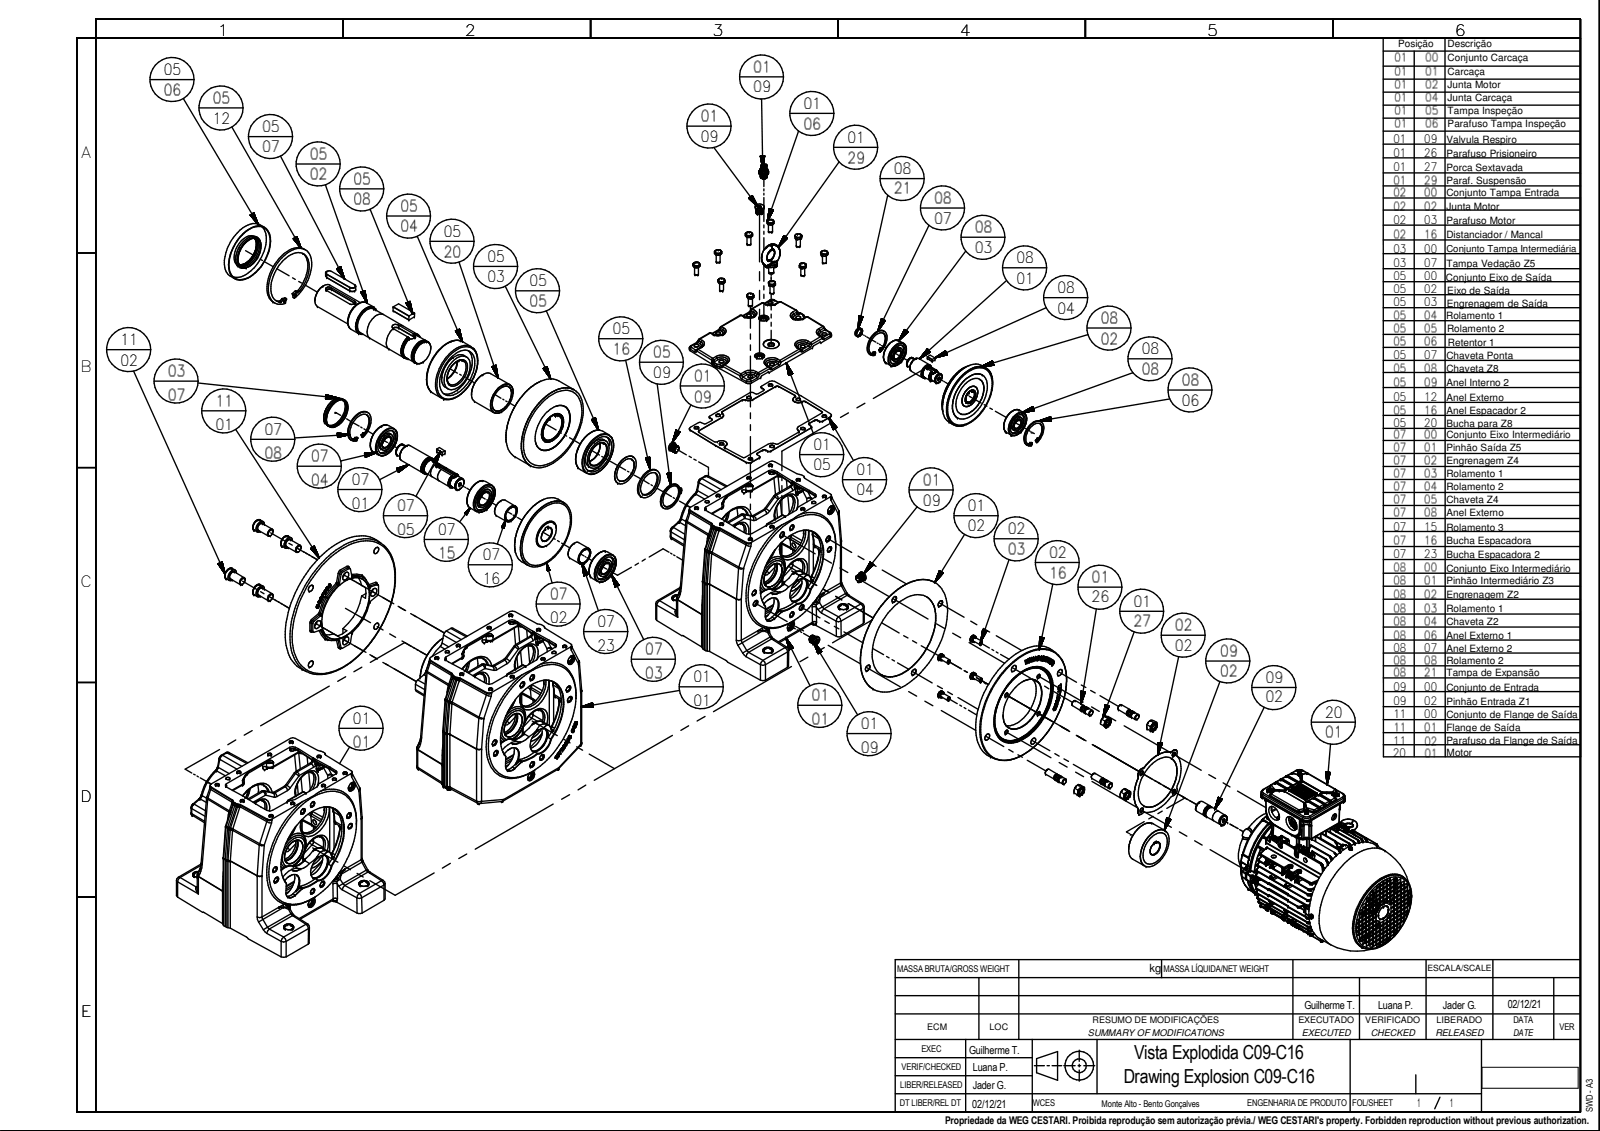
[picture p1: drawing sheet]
<svg xmlns="http://www.w3.org/2000/svg" width="297mm" height="210mm" viewBox="0 0 297 210" stroke-linecap="round" stroke-linejoin="round" font-family="sans-serif">
<defs><g id="words">
<g font-size="3.6">
<text x="210.6" y="196.6">Vista Explodida C09-C16</text>
<text x="208.6" y="201.1">Drawing Explosion C09-C16</text>
</g>
<g font-size="2.9">
<text x="40.4" y="6.6">1</text>
<text x="86.3" y="6.6">2</text>
<text x="132.2" y="6.6">3</text>
<text x="178.2" y="6.6">4</text>
<text x="224.1" y="6.6">5</text>
<text x="270.1" y="6.6">6</text>
<text x="30.3" y="14">05</text>
<text x="30.3" y="17.7">06</text>
<text x="139.8" y="13.5">01</text>
<text x="139.8" y="17.1">09</text>
<text x="39.5" y="19.2">05</text>
<text x="39.5" y="23">12</text>
<text x="130" y="22.6">01</text>
<text x="149.1" y="20.2">01</text>
<text x="15.1" y="29.3">A</text>
<text x="48.6" y="24.6">05</text>
<text x="48.6" y="28.2">07</text>
<text x="57.5" y="29.6">05</text>
<text x="130" y="26.4">09</text>
<text x="149.1" y="24">06</text>
<text x="157.3" y="26.5">01</text>
<text x="57.5" y="33.4">02</text>
<text x="65.6" y="34.2">05</text>
<text x="157.3" y="30.4">29</text>
<text x="165.9" y="32.3">08</text>
<text x="165.9" y="36">21</text>
<text x="65.6" y="38">08</text>
<text x="74.3" y="39.3">05</text>
<text x="173.4" y="37.8">08</text>
<text x="173.4" y="41.6">07</text>
<text x="74.3" y="43">04</text>
<text x="82.3" y="44">05</text>
<text x="82.3" y="47.8">20</text>
<text x="180.9" y="43.2">08</text>
<text x="180.9" y="47">03</text>
<text x="90.4" y="48.6">05</text>
<text x="90.4" y="52.4">03</text>
<text x="98.2" y="53.2">05</text>
<text x="188.6" y="48.9">08</text>
<text x="188.6" y="52.8">01</text>
<text x="98.2" y="56.9">05</text>
<text x="196.3" y="54.4">08</text>
<text x="196.3" y="58.3">04</text>
<text x="22.3" y="64.1">11</text>
<text x="113.7" y="62.1">05</text>
<text x="113.7" y="65.8">16</text>
<text x="204.3" y="60.1">08</text>
<text x="204.3" y="64">02</text>
<text x="211.9" y="65.8">08</text>
<text x="14.8" y="69.1">B</text>
<text x="22.3" y="67.9">02</text>
<text x="31.1" y="69.9">03</text>
<text x="121.2" y="66.4">05</text>
<text x="121.2" y="70.2">09</text>
<text x="128.8" y="70.8">01</text>
<text x="211.9" y="69.6">08</text>
<text x="219.3" y="71.6">08</text>
<text x="31.1" y="74.3">07</text>
<text x="40" y="75.5">11</text>
<text x="128.8" y="74.7">09</text>
<text x="219.3" y="75.4">06</text>
<text x="40" y="79.9">01</text>
<text x="49.1" y="80.7">07</text>
<text x="151" y="83.6">01</text>
<text x="49.1" y="85.1">08</text>
<text x="57.7" y="85.7">07</text>
<text x="151" y="87.3">05</text>
<text x="158.9" y="88.2">01</text>
<text x="57.7" y="90.1">04</text>
<text x="65.2" y="90.1">07</text>
<text x="65.2" y="94.5">01</text>
<text x="73.7" y="94.9">07</text>
<text x="158.9" y="91.9">04</text>
<text x="171.3" y="90.1">01</text>
<text x="171.3" y="94">09</text>
<text x="179.6" y="94.9">01</text>
<text x="73.7" y="99.3">05</text>
<text x="81.3" y="99.3">07</text>
<text x="179.6" y="98.6">02</text>
<text x="187.1" y="99.2">02</text>
<text x="81.3" y="103.7">15</text>
<text x="89.6" y="104">07</text>
<text x="187.1" y="103">03</text>
<text x="194.7" y="103.6">02</text>
<text x="194.7" y="107.4">16</text>
<text x="14.8" y="109">C</text>
<text x="89.6" y="108.4">16</text>
<text x="102.1" y="111.3">07</text>
<text x="202.6" y="108.2">01</text>
<text x="202.6" y="111.8">26</text>
<text x="210.4" y="112.6">01</text>
<text x="102.1" y="115.7">02</text>
<text x="110.9" y="116.4">07</text>
<text x="210.4" y="116.3">27</text>
<text x="218.1" y="117.1">02</text>
<text x="110.9" y="120.8">23</text>
<text x="119.7" y="121.5">07</text>
<text x="119.7" y="125.9">03</text>
<text x="218.1" y="120.9">02</text>
<text x="226.4" y="121.9">09</text>
<text x="226.4" y="125.6">02</text>
<text x="128.7" y="126.7">01</text>
<text x="128.7" y="131.1">01</text>
<text x="150.6" y="130.1">01</text>
<text x="234.9" y="126.8">09</text>
<text x="234.9" y="130.3">02</text>
<text x="65.4" y="134.4">01</text>
<text x="150.6" y="134.5">01</text>
<text x="159.8" y="135.3">01</text>
<text x="246" y="133.3">20</text>
<text x="246" y="136.9">01</text>
<text x="65.4" y="138.8">01</text>
<text x="159.8" y="139.8">09</text>
<text x="15" y="148.8">D</text>
<text x="15.1" y="188.7">E</text>
</g>
<g font-size="2.2">
<text x="263.2" y="205.4">1</text>
<text x="269.2" y="205.4">1</text>
</g>
<g font-size="2.1">
<text x="258.8" y="11.4">01</text>
<text x="264.6" y="11.3">00</text>
<text x="258.8" y="14.1">01</text>
<text x="258.8" y="16.5">01</text>
<text x="264.6" y="14">01</text>
<text x="264.6" y="16.4">02</text>
<text x="258.8" y="18.9">01</text>
<text x="258.8" y="21.3">01</text>
<text x="258.8" y="23.7">01</text>
<text x="264.6" y="18.8">04</text>
<text x="264.6" y="21.2">05</text>
<text x="264.6" y="23.6">06</text>
<text x="258.6" y="26.5">01</text>
<text x="258.6" y="29.2">01</text>
<text x="264.4" y="26.5">09</text>
<text x="264.4" y="29.1">26</text>
<text x="258.6" y="31.8">01</text>
<text x="258.6" y="34.3">01</text>
<text x="264.4" y="31.7">27</text>
<text x="264.4" y="34.2">29</text>
<text x="258.6" y="36.5">02</text>
<text x="258.6" y="39.1">02</text>
<text x="258.6" y="41.7">02</text>
<text x="264.4" y="36.4">00</text>
<text x="264.4" y="39">02</text>
<text x="264.4" y="41.6">03</text>
<text x="258.6" y="44.3">02</text>
<text x="258.6" y="47">03</text>
<text x="264.4" y="44.2">16</text>
<text x="264.4" y="46.9">00</text>
<text x="258.6" y="49.6">03</text>
<text x="258.6" y="52">05</text>
<text x="264.4" y="49.5">07</text>
<text x="264.4" y="51.9">00</text>
<text x="258.6" y="54.4">05</text>
<text x="258.6" y="56.8">05</text>
<text x="258.6" y="59.3">05</text>
<text x="264.4" y="54.3">02</text>
<text x="264.4" y="56.7">03</text>
<text x="264.4" y="59.2">04</text>
<text x="258.6" y="61.8">05</text>
<text x="258.6" y="64.2">05</text>
<text x="264.4" y="61.7">05</text>
<text x="264.4" y="64.1">06</text>
<text x="258.6" y="69.2">05</text>
<text x="258.6" y="71.8">05</text>
<text x="258.6" y="66.7">05</text>
<text x="264.4" y="69.1">08</text>
<text x="264.4" y="71.7">09</text>
<text x="264.4" y="66.6">07</text>
<text x="258.6" y="74.4">05</text>
<text x="258.6" y="77">05</text>
<text x="264.4" y="74.3">12</text>
<text x="264.4" y="76.9">16</text>
<text x="258.6" y="79.3">05</text>
<text x="258.6" y="81.4">07</text>
<text x="258.6" y="83.9">07</text>
<text x="264.4" y="79.2">20</text>
<text x="264.4" y="81.4">00</text>
<text x="264.4" y="83.8">01</text>
<text x="258.6" y="86.3">07</text>
<text x="258.6" y="88.7">07</text>
<text x="264.4" y="86.2">02</text>
<text x="264.4" y="88.6">03</text>
<text x="258.6" y="91.1">07</text>
<text x="258.6" y="93.5">07</text>
<text x="258.6" y="95.9">07</text>
<text x="264.4" y="91">04</text>
<text x="264.4" y="93.4">05</text>
<text x="264.4" y="95.8">08</text>
<text x="258.6" y="98.6">07</text>
<text x="258.6" y="101.1">07</text>
<text x="264.4" y="98.5">15</text>
<text x="264.4" y="101">16</text>
<text x="258.6" y="103.6">07</text>
<text x="258.6" y="106.1">08</text>
<text x="264.4" y="103.5">23</text>
<text x="264.4" y="106">00</text>
<text x="258.6" y="108.5">08</text>
<text x="258.6" y="111.1">08</text>
<text x="258.6" y="113.7">08</text>
<text x="264.4" y="111">02</text>
<text x="264.4" y="113.6">03</text>
<text x="264.4" y="108.4">01</text>
<text x="258.6" y="116.1">08</text>
<text x="258.6" y="118.7">08</text>
<text x="264.4" y="116">04</text>
<text x="264.4" y="118.6">06</text>
<text x="258.6" y="121.1">08</text>
<text x="258.6" y="123.4">08</text>
<text x="258.6" y="125.6">08</text>
<text x="264.4" y="121">07</text>
<text x="264.4" y="123.3">08</text>
<text x="264.4" y="125.5">21</text>
<text x="258.6" y="128.3">09</text>
<text x="258.6" y="130.9">09</text>
<text x="264.4" y="128.2">00</text>
<text x="264.4" y="130.8">02</text>
<text x="258.6" y="133.3">11</text>
<text x="258.6" y="135.8">11</text>
<text x="264.4" y="133.2">00</text>
<text x="264.4" y="135.7">01</text>
<text x="258.5" y="140.5">20</text>
<text x="258.6" y="138.3">11</text>
<text x="264.4" y="138.4">02</text>
<text x="264.4" y="140.6">01</text>
<text x="213.4" y="180.4">kg</text>
<text x="242.2" y="187.3">Guilherme T.</text>
<text x="255.9" y="187.2">Luana P.</text>
<text x="267.9" y="187.3">Jader G.</text>
<text x="279.9" y="187">02/12/21</text>
<text x="180" y="195.6">Guilherme T.</text>
<text x="180.6" y="202.1">Jader G.</text>
<text x="180.6" y="198.8">Luana P.</text>
<text x="180.5" y="205.6">02/12/21</text>
</g>
<text font-size="2" x="175.5" y="208.6">Propriedade da WEG CESTARI. Proibida reprodução sem autorização prévia./ WEG CESTARI's property. Forbidden reproduction without previous authorization.</text>
<g font-size="1.9">
<text x="259.5" y="8.8">Posição</text>
<text x="268.7" y="11.3">Conjunto Carcaça</text>
<text x="268.7" y="8.8">Descrição</text>
<text x="268.7" y="14">Carcaça</text>
<text x="268.7" y="16.4">Junta Motor</text>
<text x="268.7" y="18.8">Junta Carcaça</text>
<text x="268.7" y="21.2">Tampa Inspeção</text>
<text x="268.7" y="23.6">Parafuso Tampa Inspeção</text>
<text x="268.5" y="26.5">Valvula Respiro</text>
<text x="268.5" y="29.1">Parafuso Prisioneiro</text>
<text x="268.5" y="31.7">Porca Sextavada</text>
<text x="268.5" y="34.2">Paraf. Suspensão</text>
<text x="268.5" y="36.4">Conjunto Tampa Entrada</text>
<text x="268.5" y="39">Junta Motor</text>
<text x="268.5" y="41.6">Parafuso Motor</text>
<text x="268.5" y="44.2">Distanciador / Mancal</text>
<text x="268.4" y="52.2">Conjunto Eixo de Saída</text>
<text x="268.5" y="49.5">Tampa Vedação Z5</text>
<text x="268.5" y="59.2">Rolamento 1</text>
<text x="268.6" y="56.9">Engrenagem de Saída</text>
<text x="268.7" y="54.6">Eixo de Saída</text>
<text x="268.6" y="61.6">Rolamento 2</text>
<text x="268.8" y="64.1">Retentor 1</text>
<text x="268.5" y="66.6">Chaveta Ponta</text>
<text x="268.5" y="69.1">Chaveta Z8</text>
<text x="268.5" y="71.7">Anel Interno 2</text>
<text x="268.5" y="74.3">Anel Externo</text>
<text x="268.5" y="76.9">Anel Espacador 2</text>
<text x="268.5" y="79.2">Bucha para Z8</text>
<text x="268.5" y="81.4">Conjunto Eixo Intermediário</text>
<text x="268.5" y="83.8">Pinhão Saída Z5</text>
<text x="268.5" y="86.2">Engrenagem Z4</text>
<text x="268.5" y="88.6">Rolamento 1</text>
<text x="268.5" y="91">Rolamento 2</text>
<text x="268.5" y="93.4">Chaveta Z4</text>
<text x="268.5" y="95.8">Anel Externo</text>
<text x="268.5" y="98.5">Rolamento 3</text>
<text x="268.5" y="101">Bucha Espacadora</text>
<text x="268.5" y="103.5">Bucha Espacadora 2</text>
<text x="268.5" y="106.2">Conjunto Eixo Intermediário</text>
<text x="268.5" y="108.4">Pinhão Intermediário Z3</text>
<text x="268.5" y="111">Engrenagem Z2</text>
<text x="268.5" y="113.6">Rolamento 1</text>
<text x="268.5" y="116">Chaveta Z2</text>
<text x="268.5" y="118.6">Anel Externo 1</text>
<text x="268.5" y="121">Anel Externo 2</text>
<text x="268.5" y="123.3">Rolamento 2</text>
<text x="268.5" y="125.5">Tampa de Expansão</text>
<text x="268.5" y="128.2">Conjunto de Entrada</text>
<text x="268.5" y="130.8">Pinhão Entrada Z1</text>
<text x="268.5" y="133.2">Conjunto de Flange de Saída</text>
<text x="268.5" y="135.7">Flange de Saída</text>
<text x="268.5" y="138.1">Parafuso da Flange de Saída</text>
<text x="268.6" y="140.3">Motor</text>
</g>
<text font-size="1.8" x="268.5" y="46.8">Conjunto Tampa Intermediária</text>
<g font-size="1.7">
<text x="166.6" y="180.4">MASSA BRUTA/GROSS WEIGHT</text>
<text x="216" y="180.4">MASSA LÍQUIDA/NET WEIGHT</text>
<text x="172.1" y="191.1">ECM</text>
<text x="183.7" y="191.1">LOC</text>
<text x="202.8" y="189.9">RESUMO DE MODIFICAÇÕES</text>
<text x="241" y="189.9">EXECUTADO</text>
<text x="253.4" y="189.9">VERIFICADO</text>
<text x="266.7" y="189.9">LIBERADO</text>
<text x="281" y="189.9">DATA</text>
<text x="289.5" y="191.1">VER</text>
<text x="171.1" y="195.2">EXEC</text>
<text x="202" y="192.3">SUMMARY OF MODIFICATIONS</text>
<text x="241.7" y="192.3">EXECUTED</text>
<text x="254.5" y="192.3">CHECKED</text>
<text x="266.5" y="192.3">RELEASED</text>
<text x="281" y="192.3">DATE</text>
<text x="167.1" y="201.9">LIBER/RELEASED</text>
<text x="167.4" y="198.5">VERIF/CHECKED</text>
<text x="167" y="205.3">DT LIBER/REL DT</text>
<text x="191.8" y="205.3">WCES</text>
<text x="204.5" y="205.4">Monte Alto - Bento Gonçalves</text>
<text x="231.6" y="205.3">ENGENHARIA DE PRODUTO</text>
<text x="251" y="205.3">FOL/SHEET</text>
<text x="295.7" y="206.3" transform="rotate(-90 295.7 206.3)">SWD - A3</text>
</g>
<text font-size="1.6" x="265" y="180.3">ESCALA/SCALE</text>
</g></defs>
<g fill="none" stroke="#000" stroke-width=".25">
<path d="M27.9 14.8h8.1M34 18.3l14 23.4M63.7 3.6v3.5M109.6 3.6v3.5M137.3 14.3h8.2M141.4 18.4l.2 12.9M155.6 3.6v3.5M201.5 3.6v3.5M247.5 3.6v3.5M256.8 7.1v133.4h36.7M256.8 9.5h36.6M256.8 12.3h36.6"/>
<path d="M256.8 14.7h36.6M256.8 17.1h36.6M256.8 19.5h36.6M262.5 9.5v131M268.3 7.1v133.4M293.4 7.1h-279.1v199.3h279.1v-202.8h-275.6v202.8M296.9 0v209.9h-296.8M36.9 20h8.2M43 23.6l12.9 22.5M46.1 25.4h8.2M46.5 39.9l.6-.4 .9 2.2zM52.1 29l11.9 22.8"/>
<path d="M55 30.4h8.2M60.4 34.3l7.8 22M63 35.1h8.2M68.7 38.8l7.9 19.5M127.5 23.4h8.2M132.5 27.4l8.2 11M139 36.8l.7-.5 1 2.1zM140.4 39.4h.1M140.4 39.3h.1M140.4 39.2h.1M140.4 39.1h.1M140.4 39h.1"/>
<path d="M140.4 38.9h.1M140.4 39.5h.1M140.4 39.3l.3 .2M140.4 39.2l.2 .1M140.4 38.9v.3M140.4 39.2v.3M140.4 39.2l.1 .2M140.4 38.9l.1 .1M140.4 39l.1 .1M140.4 39.4l.1 .1M140.4 39.1l.3 .2M140.5 38.9h.1"/>
<path d="M140.5 39.5h.1M140.5 38.9l.2 .2M140.5 39.5v.1M140.5 39.2v.1M140.5 38.9l.2 .1 .8-.1M140.5 39.1l.2 .1M140.5 39.4v.1M140.5 39.6h.1M140.5 39.5l.2 .1M140.5 39.1l.1 .1M140.5 39.1h.1M140.5 39.3h.1"/>
<path d="M140.5 39.4h.1M140.5 39.2l.8 .1 .3-.1M140.5 39.6l.5 .2 .4-.1M140.6 39.7h.1M140.6 39h.1M140.6 39.6h.1M140.6 39.4l.7 .1M140.6 39.3l.1 .1M140.6 39.1l.7 .1M140.6 39.5l.3 .1M140.6 39.7l.2 .1M140.7 39.6h.1"/>
<path d="M140.7 39.5h.1M140.7 39.4h.1M140.7 39.3h.1M140.7 39.2h.1M140.7 39.1h.1M140.7 39.1h.6M140.7 38.4h.1M140.7 39.7h.1M140.7 38.4l.2 .1M140.7 39.2l.2 .1M140.8 38.3h.1M140.8 38.4h.1"/>
<path d="M140.8 39.1h.3M140.8 39.3h.5M140.8 38.2h.1M140.8 38.2l-.1 .2M140.8 38.2v.3l-.1-.1M140.9 38.5h.1M140.9 31.9h.1M140.9 31.8h.1M140.9 31.7h.1M140.9 32h.1M140.9 32.1h.1M140.9 31.8v.2"/>
<path d="M141 38.2h.1M141 31.7h.1M141 31.8h.1M141 32h.1M141 31.6h.1M141 32.1h.1M141 39.1h.1M141 38.4h.1M141 38.5h.1M141 31.9h.1M141 32.2h.1M141 39.8v8.8"/>
<path d="M141.1 31.5h.1M141.1 32h.1M141.1 32.2h.1M141.1 38.2h.1M141.1 31.4h.1M141.1 32.1h.1M141.1 32.3h.1M141.1 38.2h-.3M141.1 38.2l.2 .1M141.1 31.4v.4l.4 .3M141.1 38.2v.3M141.1 39.1h.1"/>
<path d="M141.1 31.3h.1M141.2 39.1h.1M141.2 38.2h.1M141.2 32.7h.1M141.2 31.2h.1M141.2 31.4h.1M141.2 32h.1M141.2 32.1h.1M141.2 32.6h.1M141.2 32.4h.1M141.2 32.3h.1M141.2 29h.7l-.3 2.3z"/>
<path d="M141.2 38.5h.1M141.2 38.3h.1M141.2 31.3h.1M141.2 32.5h.1M141.2 32.8h.1M141.2 38.5h-.3M141.2 31.4l.1 .1M141.3 38.5h.1M141.3 39.1h.1M141.3 38.4h.1M141.3 38.3h.1M141.3 30.9h.1"/>
<path d="M141.3 31.2h.1M141.3 31.4h.1M141.3 31.5h.1M141.3 31.1h.1M141.3 32.1h.1M141.3 32.2h.1M141.3 32.3h.1M141.3 32.7h.1M141.3 32.6h.1M141.3 32.4h.1M141.3 32.5h.1M141.3 32.9h.1"/>
<path d="M141.3 30.7h.1M141.3 31.3h.1M141.3 32.8h.1M141.3 30.7v.6M141.3 39.6h-.5M141.3 39.5h-.5M141.3 30.8h.1M141.3 30.6h.1M141.3 38.3v.2M141.3 39h.1M141.3 31h.1M141.3 39.2l-.3 .1"/>
<path d="M141.4 39.7h.1M141.4 39h.1M141.4 30.6h.1M141.4 30.7h.1M141.4 30.8h.1M141.4 31h.1M141.4 31.3h.1M141.4 31.5h.1M141.4 32.4h.1M141.4 32.8h.1M141.4 32.6h.1M141.4 32.9h.1"/>
<path d="M141.4 30.9h.1M141.4 31.5v.1M141.4 32.1l.1 .1M141.4 32.9l.4 .2M141.4 30.5h.1M141.4 31.1h.1M141.4 31.4h.1M141.4 31.6h.1M141.4 32.7h.1M141.5 39h.1M141.5 32.7h.1M141.5 32.6h.1"/>
<path d="M141.5 32.8h.1M141.5 30.5h.1M141.5 30.8h.1M141.5 31.1h.1M141.5 31.4h.1M141.5 31.5h.1M141.5 32.2h.1M141.5 32.4h.1M141.5 33h.1M141.5 32.9h.1M141.5 30.9h.1M141.5 39.2l-.2 .1"/>
<path d="M141.5 39h-.1M141.5 39.6l-.7 .2M141.5 39.6l-.2 .1M141.5 39.5l-.2 .1M141.5 39.4l-.2 .1M141.5 39.1l-.2 .1M141.5 39l-.2 .1M141.5 38.9h.1M141.5 39.1h.1M141.5 39.3h.1M141.5 39.6h.1M141.5 32.5h.1"/>
<path d="M141.5 39l-.2 .2M141.5 39.3l-.1 .1M141.5 32.2l.1 .1M141.6 39h.1M141.6 39.2h.1M141.6 39.5h.1M141.6 30.5h.1M141.6 30.9h.1M141.6 31.1h.1M141.6 31.4h.1M141.6 31.6h.1M141.6 32.4h.1"/>
<path d="M141.6 32.9h.1M141.6 32.8h.1M141.6 32.7h.1M141.6 32.6h.1M141.6 32.5h.1M141.6 33h.1M141.6 38.9l-.1 .1M141.6 39.5l-.1 .1M141.6 39l-.2 .2M141.6 39.4l-.3 .1M141.6 39.5l-.7 .1M141.6 32.2h.1"/>
<path d="M141.6 32.9v.1M141.6 39.1h.1M141.6 39.3h.1M141.6 39.4h.1M141.6 38.9h.1M141.6 39.4l-.5 .3M141.6 39.2l-.1 .3M141.6 39a.69 .69 0 0 1-1 .3M141.6 39.2l-.5 .3-.3-.1M141.6 38.9v.3M141.6 39.3v.2M141.6 32.4h.4"/>
<path d="M141.6 30.4h.1M141.6 32.3h.1M141.6 31h.1M141.7 30.4h.1M141.7 30.9h.1M141.7 31.1h.1M141.7 31.4h.1M141.7 32.2h.1M141.7 32.3h.1M141.7 32.4h.1M141.7 33h.1M141.7 32.9h.1"/>
<path d="M141.7 32.7h.1M141.7 32.6h.1M141.7 32.5h.1M141.7 31h.1M141.7 31.5h.1M141.8 30.4h.1M141.8 30.9h.1M141.8 31.1h.1M141.8 31.6h.1M141.8 33h.1M141.8 32.9h.1M141.8 32.7h.1"/>
<path d="M141.8 32.6h.1M141.8 32.5h.1M141.8 32.2h.1M141.8 33.1v1.5M141.8 35.1v.3M141.8 35.9v.3M141.8 36.7v1.5M141.8 38.2l.1 .4M141.8 38.7v2.4M141.8 38.2a1.07 1.07 0 0 0-1.6 0v.6l.3 .1M141.8 31.6l-.3 .1v.4M141.9 38.6h.1"/>
<path d="M141.9 30.9h.1M141.9 31.1h.1M141.9 31.4h.1M141.9 32.3h.1M141.9 32.4h.1M141.9 32.9h.1M141.9 31h.1M141.9 30.4h.1M141.9 38.4a1.02 1.02 0 0 1-1.7 0M141.9 38.6l-.4 .3M141.9 30.4l.4 .1M141.9 31.6h.1"/>
<path d="M141.9 32.7h.1M141.9 32.6h.1M141.9 32.5h.1M141.9 32.8h.1M141.9 32.2h.1M141.9 33h.1M142 30.5h.1M142 30.9h.1M142 31.1h.1M142 31.4h.1M142 31.6h.1M142 32.2h.1"/>
<path d="M142 32.3h.1M142 32.4h.1M142 32.9h.1M142 32.8h.1M142 32.7h.1M142 32.6h.1M142 32.5h.1M142 33h.1M142 31.6h.2v.4M142 30.8h.1M142.1 30.5h.1M142.1 30.8h.1"/>
<path d="M142.1 30.9h.1M142.1 31.1h.1M142.1 31.4h.1M142.1 31.5h.1M142.1 32.9h.1M142.1 32.8h.1M142.1 32.7h.1M142.1 32.6h.1M142.1 32.4h.1M142.1 33h.1M142.1 32.2h.1M142.2 30.6h.1"/>
<path d="M142.2 30.7h.1M142.2 30.8h.1M142.2 31h.1M142.2 31.4h.1M142.2 31.5h.1M142.2 32.1h.1M142.2 32.2h.1M142.2 32.4h.1M142.2 32.9h.1M142.2 32.8h.1M142.2 32.6h.1M142.2 32.5h.1"/>
<path d="M142.2 33h.1M142.2 30.9h.1M142.2 31.3h.1M142.2 32l-.7 .1M142.2 32.1l-.2 .2M142.2 30.5v.1M142.2 31.6h.1M142.2 32.7h.1M142.2 32.9l-.4 .2M142.2 30.5h.1M142.3 30.9h.1M142.3 31.2h.1"/>
<path d="M142.3 31.5h.1M142.3 32.1h.1M142.3 32.4h.1M142.3 32.8h.1M142.3 32.7h.1M142.3 32.6h.1M142.3 32.5h.1M142.3 32.9h.1M142.3 30.6h.1M142.3 30.7h.1M142.3 30.8h.1M142.3 31.3h.1"/>
<path d="M142.3 30.7v.6M142.3 31.4h.1M142.3 32.2h.1M142.3 32.3h.1M142.3 30.5h.1M142.4 31.4h.1M142.4 31.3h.1M142.4 31.2h.1M142.4 32h.1M142.4 32.1h.1M142.4 32.3h.1M142.4 32.7h.1"/>
<path d="M142.4 32.6h.1M142.4 32.5h.1M142.4 32.4h.1M142.4 32.8h.1M142.4 30.7h.1M142.4 30.6h.1M142.4 30.7l-.1 .3M142.5 31.5h.1M142.5 31.3h.1M142.5 32h.1M142.5 32.1h.1M142.5 32.3h.1"/>
<path d="M142.5 31.3v.4l-.3 .3M142.5 31.9h.1M142.5 31.6h.1M142.5 32.2h.1M142.6 31.9h.1M142.6 31.8h.1M142.6 31.7h.1M142.6 31.6h.1M142.6 32h.1M142.6 32.2h.1M142.6 32.1h.1M142.7 31.7h.1"/>
<path d="M142.7 31.8h.1M142.7 31.9h.1M142.7 32.1h.1M142.7 32h.1M142.7 31.8v.2M142.8 38.8l.7 .2-1.1 2.1zM146.6 21h8.2M148.2 24.3l-5.8 16.8M154.8 27.3h8.1M155.7 30.1l-11.2 15.7M163.4 33.1h8.2M164.8 36.2l-5.5 24.8"/>
<path d="M170.9 38.6h8.2M179.1 38.6a4.1 4.1 0 0 1-2.3 3.7 4.1 4.1 0 0 1-4.3-.5M179.1 38.6a4.1 4.1 0 0 0-5.9-3.7 4.1 4.1 0 0 0-.7 6.9M256.8 21.9h36.6M256.8 24.3h36.6M256.8 26.8h36.6M256.8 29.3h36.6M256.8 32.1h36.6M256.8 34.5h36.6M256.8 36.7h36.6M256.8 39h36.6M14.3 46.9h3.5"/>
<path d="M44 49.1h.1M44.2 49.4h.1M44.2 49.4l.7 .4 .8-.1M44.4 45.9l-.6 1.8v1l.4 .7M44.4 45.9h.1M44.4 45.8h.1M44.4 49.1h.1M44.4 45.8v.1M44.5 49.1h.2M44.5 49.1h.1M44.7 49.1h.1M44.8 49.1h.1"/>
<path d="M44.9 49.4h.1M44.9 49.1h.1M45 43.4a4 4 0 0 1 3.5-1.4 2.63 2.63 0 0 1 1.7 3.1 7.9 7.9 0 0 1-4.9 6.8 2.22 2.22 0 0 1-2.8-2.4 8.7 8.7 0 0 1 2.5-6.1zM45 49.1h-.3M45 49.1h.1M45.1 49.1h.1M45.3 49l-.3 .1M45.3 49h.1M45.5 48.9h.1M45.6 46.5l1.6 .9M45.7 49.7h.1M45.8 48.8h.1"/>
<path d="M45.8 44.9a1.73 1.73 0 0 1 2.1-.5 2.07 2.07 0 0 1 .3 2.5 4.2 4.2 0 0 1-2.6 2.8 1.49 1.49 0 0 1-1.3-2.2 4.9 4.9 0 0 1 1.5-2.6zM45.8 48.8l-.5 .2M46 48.6h.1M46 48.6h-.1M46.2 48.4h.1M46.2 48.4l-.1 .1M46.3 48.3l-1 .7M46.4 48.2h.1M46.4 48.2l-.1 .1M46.6 48h.1M46.6 48l-.1 .1M46.7 47.8l-.4 .5"/>
<path d="M46.7 47.8h.1M46.9 47.5h.1M46.9 47.5v.1M47 43.8a2.98 2.98 0 0 0-3 2 2.94 2.94 0 0 0 0 3.3M47 47.3l-.3 .5M47.1 43.9h.1M47.1 47.2h.1M47.2 44.2l.6 .4a2.87 2.87 0 0 1-.2 3 3.1 3.1 0 0 1-2.4 1.8l-.7-.2-.1-.3M47.2 47.4a2.81 2.81 0 0 1-2.5 1.9M47.2 47l-.2 .3M47.2 47h.1M47.3 46.7h.1"/>
<path d="M47.3 46.7v.1M47.4 44.4l-.2-.1 .3 .4 .1 .8M47.4 46.4h.1M47.4 46.5l-.4 .8M47.4 46.5l-.2 .6M47.4 46.4v.1M47.5 44.7l.1 1M47.5 46.1h.1M47.5 46.2l-.1 .3M47.5 46.1v.2M47.5 44.4h.1M47.5 44.4a3.3 3.3 0 0 1-.3 3"/>
<path d="M47.6 45.9h.1M47.6 45.6h.1M47.6 47.7l.3 .2M47.6 45.7l-.1 .3 .1-.1M47.6 45.2v.2M47.6 45.4l-.1 .8M47.7 44.5h.1M47.7 44.2a1.93 1.93 0 0 1 .6 2.5 4.2 4.2 0 0 1-2.9 3 1.67 1.67 0 0 1-1.2-2.4 4.1 4.1 0 0 1 3-3.2l.5 .1M47.7 44.5a3.2 3.2 0 0 1-.2 2.7 3.5 3.5 0 0 1-2.2 2.1l-.4 .1M47.8 44.3a2.58 2.58 0 0 0-2.8 1.4 3.7 3.7 0 0 0-.6 3.6l.4 .3M48.3 45l-.1-.6-.5-.4-.9-.1a3.8 3.8 0 0 0-2 1.4l-.4 .5M48.3 48.1l.4 .2"/>
<path d="M48.4 45h.1M48.6 42.1a3.6 3.6 0 0 1 .7 3.7 8.7 8.7 0 0 1-3.3 4.9 2.99 2.99 0 0 1-2.7 .7M48.8 48.9a6.3 6.3 0 0 0 1.1-5.7 2.17 2.17 0 0 0-3.2-.9 8.1 8.1 0 0 0-4.1 8l.7 1.1M48.8 48.9a6.1 6.1 0 0 1-4.1 3h-.5l-.9-.5M49.1 42.2a3.1 3.1 0 0 0-4.3 .3 8.4 8.4 0 0 0-3.1 6.9 2.31 2.31 0 0 0 1.1 1.9l.8 .4M49.1 48.6l1.6 .9M50.7 56h.1M50.7 56.1l.3 .1M51.2 55.8l.6 .1M51.4 49.9l2.3 1.3M51.8 55.9h.1M51.8 55.9l.2 .2"/>
<path d="M51.9 55.9h.1M52 56.1h.1M52.2 56l-.2 .1M52.2 56h.1M52.3 55.4h.1M52.3 55.4l.3 .1M52.3 55.4l.3 .2-.4 .4M52.3 55.4l-.4 .5M52.6 55.5h.1M52.7 55.9h.1M52.7 56h.1M52.7 55.9v.1"/>
<path d="M52.7 55.8h.1M52.8 55.8h.1M52.8 56h.1M52.9 55.8h.1M52.9 55.7h.1M52.9 56h.1M52.9 55.9h.1M52.9 55.3h.1M52.9 55.3l.3 .1M52.9 55.3l-.6 .1M52.9 55.8v.1M53.2 55.5h.1"/>
<path d="M53.2 55.4h.1M53.2 55.4l-.6 .1M54.3 54.5h.1M54.3 54.5l.1 .7 .2 .2M54.3 54.5l.2 .2M54.3 51.6l.5 .3M54.5 44.3l.6-.4 .8 2.2zM54.5 54.7h.1M54.5 54.7l.1 .7M54.6 55.4a8.7 8.7 0 0 0 3.2-7.4 2.3 2.3 0 0 0-3.7-1.5 8.2 8.2 0 0 0-4.1 8.4 2.12 2.12 0 0 0 3 1.4l.2-.8M54.7 54.7h.1M54.8 54.7h.1"/>
<path d="M54.8 54.8h.1M54.8 54.6h.1M54.9 54.6h.1M54.9 54.8h.1M54.9 53.9h.1M54.9 53.9l.2 .2M54.9 53.9l-.6 .6M54.9 54.5h.1M54.9 54.7h.1M55 54.6h.1M55 54.6v.1M55.1 54.1h.1"/>
<path d="M55.1 54.1l-.6 .6M55.2 54.1h.1M55.2 54.2h.1M55.3 54.2h.1M55.4 53.8l.3 .2M55.4 53.8l-.4 .3M55.5 52.2l.5 .3M55.7 54h.1M55.7 54l.2-.3a6.3 6.3 0 0 0 1.2-5.7 2.22 2.22 0 0 0-3.4-.5 7.6 7.6 0 0 0-3.3 6.9l.3 .8a1.68 1.68 0 0 0 1.3 .9M55.7 54l-.4 .2M56.2 47h.1M56.3 47.1a3.9 3.9 0 0 1 .5 4.3l-.7 1.4-.7 1"/>
<path d="M56.6 52.9l2.3 1.3M56.7 46.4a2.95 2.95 0 0 0-3.7 .5 8.2 8.2 0 0 0-3.3 7.9l.2 .5 .8 .7M58.5 55.5v.2M58.9 56.9h.1M58.9 56.9l5.7 3.2M58.9 54.2l-.4 1.2M59.2 53.8l-.3 .4M59.4 53.6a2.86 2.86 0 0 0-.7 3l.2 .3M59.8 53.3l-.4 .3M59.8 53.3l-.2 .1M59.9 53.1h.1M59.9 53.1a1.33 1.33 0 0 1 1.4-.2l5.5 3.2"/>
<path d="M59.9 53.1l-.1 .2M60.1 53l-.1 .1M60.4 50.6h.1M60.4 50.6v.7l.3 .2M60.4 50.7l.3 .2M60.5 53.8h.1M60.5 53.5h.1M60.5 53.5l-.1 .2M60.5 50.5a.82 .82 0 0 1 1-.1l4.3 2.4M60.5 50.5l.2 .4 4.3 2.4M60.6 53.9h.1M60.6 53.9l4.4 2.6 .8-.2"/>
<path d="M60.7 50.4h.1M60.7 50.9h.1M60.7 51.5h.1M60.7 50.9l4.2 2.5M60.7 51.5l4.2 2.5M60.7 50.9v.6M60.7 51.5l4.3 2.5h.8M60.7 50.4l-.2 .1M61.5 53.4h.1M61.5 53.4l-.6-.1-.4 .1M61.5 53.8h.1M61.5 53.7v-.3l4.3 2.5v.3"/>
<path d="M61.5 53.8l4.3 2.5M61.5 53.7l4.3 2.5M61.5 53.7l-.6-.1-.3 .2M61.5 53.8l-.3-.1-.7 .1M62.5 49.9l.7-.4 .8 2.3zM64.9 54h.1M64.9 53.4v.6M64.9 53.4l.4 .1 .4-.1M64.9 54h.9M65 53.3h.1M65.7 56.9l-.6 .9-.4 1M65.8 54h.1"/>
<path d="M65.8 52.8h.1M65.8 56.3h.1M65.8 52.9l.2 .2v.6M65.8 52.8l.2 .4-.3 .2M65.8 56.2l.2 .1M65.9 55.9h.1M66 56.3h.1M66 56h.1M66 56.3h-.1M66 56.2h.1M66 53.8h.1M66 56.1h.1"/>
<path d="M66 53.2v.1l-.3 .1-.7-.1M66 53.8l-.2 .2M66.6 58.8a3.2 3.2 0 0 0-.3 2.8l.3 .3 .8 .1M67 54.2l.7-.2 .5 2.3zM67.7 56.1a3.1 3.1 0 0 0-3 2.6 2.11 2.11 0 0 0 .5 2.4l1.4 .8M69.3 57.3a2.36 2.36 0 0 0-2.4 1.5 2.75 2.75 0 0 0-.3 2.8l.3 .1M69.4 57.4h.1M69.4 57h.1M69.4 57a2.2 2.2 0 0 0-2.3 1l-.6 .8a2.85 2.85 0 0 0-.1 3l.1 .1M69.4 57.4l1.8 1M69.5 57l-1.5-.8a2.15 2.15 0 0 0-2.4 1.1 3.3 3.3 0 0 0-.7 3.6M69.7 57.5h.1"/>
<path d="M69.7 57.5a1.55 1.55 0 0 0-2.3 .3l-.2 .2a3.6 3.6 0 0 0-.9 3.4l.4 .4 .5 .1M69.9 57.7a1.29 1.29 0 0 0-2.2-.3l-.8 .9M71.2 58.4l3.6 2.1M71.2 58.4a2.01 2.01 0 0 0-2.2 1 2.92 2.92 0 0 0-.5 3.3h.1M71.8 40.1h8.1M73 57h.1M73 57v.7l2.9 1.7M73 57l2.9 1.7v.7M73 57.7h.1M73 57.7l2.9 1.7 1-.6M73 56.9l1-.5 2.9 1.7-1 .5zM75.4 56.3l.7-.3 .5 2.3z"/>
<path d="M75.9 59.4h.1M75.9 58.6h.1M76.9 58.8h.1M77 58.1h.1M77 58.1v.7M77.5 43.9l8.3 19.5M79.8 44.8h8.2M85.2 48.6l7.3 21.5M87.9 49.4h8.2M93.8 53.1l8.4 17.2M95.7 54h8.2M101.4 57.7l9.7 22.1"/>
<path d="M128.6 49v.3l.2 .2M128.6 49l.2 .1M128.7 49.4l.2 .3h.7M128.8 49.1h.1M128.8 49.1l.5 .2M128.8 49.1l.1 .3M128.8 48.8l-.2 .2M128.8 48.8h.1M128.8 48.8l-.1 .2 .1 .1M128.9 49.4h.1M128.9 50.8h.1M128.9 49.4l.1 1.6"/>
<path d="M129 49.4h.1M129 48.7l-.2 .1M129 51h.1M129 48.7h.1M129.1 48.7h.1M129.1 48.7l-.3 .1M129.3 49.3h.1M129.3 49.3l-.3 .1M129.3 49.4h.1M129.3 48.6l-.2 .1M129.3 48.6l.5 .3M129.4 48.6h.1"/>
<path d="M129.4 49.4h.2M129.4 48.6l.4 .2M129.5 51h.1M129.6 51h.1M129.6 51h-.5h.4M129.6 50.9h.1M129.6 49.4v.3M129.7 50.9h.1M129.7 49.7v1.1M129.8 49.2h.1M129.8 49.2l-.5 .1M129.8 49.2l-.2 .2"/>
<path d="M129.8 48.9h.1M129.8 48.8h.1M129.8 48.9l.1 .1-.1 .2M129.8 48.9l.2 .2M129.9 49.4l-.3 .3M130 49.1h-.2M130 49.1v.3l-.2 .1M132.6 46.7v.3l.4 .4h.7l.3-.4v-.3M132.6 46.7l.2 .2M132.7 47.1l.3 .2M132.8 46.9h.1M132.8 46.5h.1"/>
<path d="M132.8 46.5l-.2 .2M132.8 46.9l.2 .2M132.8 46.9l.5 .1M132.8 46.5v.4M133 47.1h.1M133 48.5h.1M133 48.6h.1M133 47.1v1.4M133 46.4l-.2 .1M133 46.4h.1M133.1 48.7h.1M133.1 48.6h.1"/>
<path d="M133.1 46.4h.1M133.1 46.4h.5M133.1 46.4l-.3 .1M133.1 47h.2M133.3 51.9h.1M133.3 47h.1M133.3 46.4h.1M133.3 52.4l.3 .3M133.4 52.1h.1M133.4 46.4h.1M133.4 52.1l.5 .2M133.4 52.1l-.1-.1 .1 .5"/>
<path d="M133.4 47l.3 .1M133.4 52.1l.2 .2M133.5 51.8h.1M133.5 51.8l-.1 .3M133.5 51.8l-.2 .1M133.5 48.7h.1M133.5 51.7h.1M133.6 52.7h.6M133.6 52.3v.4M133.6 52.3l.6 .1M133.6 53.8h.1M133.6 48.6h.1"/>
<path d="M133.6 53.9l.1 .1M133.6 51.7h-.1M133.6 46.4l.2 .1M133.6 48.6l-.5 .1h.4M133.6 51.6h.1M133.6 51.6h.4M133.7 54h.1M133.7 48.6h.1M133.7 47.1v1.4M133.7 54h.5M133.7 51.6l-.2 .2M133.8 46.5h.1"/>
<path d="M133.8 46.5l.2 .2M133.8 46.5l.1 .4M133.9 46.9h.1M133.9 46.8h.1M133.9 46.9l-.6 .1M133.9 46.9l-.2 .2M133.9 52.3h.1M133.9 47.1l-.2 .2M134 51.6h.1M134 46.7l-.1 .1M134 51.6l.4 .1M134 51.6l.5 .2"/>
<path d="M134.2 54h.1M134.2 52.7h-.6v1.1M134.2 52.4h.1M134.2 52.4v.3M134.3 52.4h.1M134.3 52.7l-.1 1.2M134.4 51.7h.1M134.4 51.7l.1 .1M134.4 52.2h.1M134.4 52.2l-.1 .1M134.5 51.8h.1M134.5 51.8l-.1 .4"/>
<path d="M134.5 51.8a.53 .53 0 0 1-.3 .9M134.5 52.5l-.2 .2M134.6 52.1h.1M134.6 52.1l-.7 .2M137.4 58.5l-3.6 2.1M137.4 58.5h.3M137.4 58.5h.2M137.6 58.5a2.13 2.13 0 0 0 1.9 .4M137.6 58.5l-3.7 2.1M137.7 58.5l.4 .3M137.7 58.5h-.1M138 58.8h.1"/>
<path d="M138.1 58.8h.1M138.2 58.8h.1M138.2 58.8l.6 .2M138.3 58.8h.1M138.3 43.4v.3l.3 .3M138.3 43.4l.2 .1M138.5 43.5h.1M138.5 43.6h.1M138.5 43.2h.1M138.5 43.5l.5 .2M138.5 43.6l.1 .2M138.5 43.9l.1 .2"/>
<path d="M138.5 43.2l-.2 .2M138.6 43.2h.1M138.6 43.2l-.2 .1 .1 .2M138.6 58.5h.1M138.6 58.6l.3 .2h.2M138.6 43.8h.1M138.6 44.1h.8M138.6 43.8v.3M138.6 54.8l.2 .4M138.6 54.8l.2 .1M138.7 58.4h.1M138.7 43.7h.1"/>
<path d="M138.7 45.2h.1M138.7 45.3h.1M138.7 44.1v1.2M138.7 58.4l.5-.1 .2 .2M138.7 43.7h.3M138.7 43.1l-.1 .1M138.7 55.2l.2 .3h.7M138.8 45.4h.1M138.8 43.1h.1M138.8 54.9h.1M138.8 54.9l.1 .2M138.8 43.1l.8 .1"/>
<path d="M138.8 43.1l-.2 .1M138.8 54.9l.5 .2M138.8 54.6h.1M138.8 54.6v.3M138.8 54.6l-.2 .2M138.8 45.4h.4M138.9 56.6h.1M138.9 55.1v1.5M138.9 55.1h.3M139 56.7l.1 .1 .5-.1M139 55.5h.6M139 43.7h.1"/>
<path d="M139.1 56.8h.1M139.1 43.7h.1M139.1 54.4l-.3 .2M139.1 57.9h.1M139.1 43.1h.1M139.1 57.9l-1.2 .7M139.1 43.7l.3 .1M139.1 56.8l.2 .1M139.1 43.1l.5 .1M139.2 57.8h.1M139.2 55.1h.1M139.2 45.4h.1"/>
<path d="M139.2 57.9l-1.2 .8M139.2 57.9l.5 .3M139.3 57.7h.1M139.3 55.1l.2 .1M139.3 54.4h.1M139.3 56.9v4M139.4 57.5h.1M139.4 57.6h.1M139.4 45.3h.1M139.4 54.4h.1M139.4 45.3l-.2 .1-.5-.1M139.4 43.8v.3"/>
<path d="M139.4 54.4l.2 .1M139.4 44.1v1.1M139.4 58.6h.1M139.4 58.6l-.6 .2M139.4 57.6l.7 .4 .1 .5M139.4 57.6l-.2 .3M139.5 58.5h.1M139.5 58.5l-.1 .1M139.5 56.8h.1M139.5 43.6h.1M139.5 55.2h.1M139.5 57.3l-.1 .2"/>
<path d="M139.5 43.6l-.1 .2M139.5 43.6l-.5 .1M139.5 56.8l-.2 .1M139.5 57.3h.2M139.6 58.9h.1M139.6 43.2h.1M139.6 55.2h.1M139.6 43.2l.1 .2M139.6 43.2l-.1 .4M139.6 56.7h.1M139.6 43.9l-.2 .2M139.6 54.5l-.6-.1-.2 .2"/>
<path d="M139.6 54.5l.3 .1M139.7 54.5h.1M139.7 58.2l.3 .3-.2 .3M139.7 57.3l.4 .3M139.7 57.3l-.3 .3M139.7 56.6h.1M139.7 55.5v1.1M139.7 56.6v.1M139.7 54.5l.1 .1M139.7 43.4v.4l-.3 .3M139.7 43.4l-.2 .2M139.8 54.9h.1"/>
<path d="M139.8 58.8h.1M139.8 54.9l-.2 .3v.3M139.8 58.8l-.2 .1M139.9 58.8h.1M139.9 54.6h.1M139.9 54.6l-.1 .3M139.9 54.6l.1 .3M139.9 55.2l-.3 .3M140 58.7h.1M140 54.9v.3l-.4 .3M140 54.9l-.7 .2M140.1 58.6h.1"/>
<path d="M140.1 57.6a.68 .68 0 0 1 .4 .7 .68 .68 0 0 1-.7 .6l-.6 .1M140.1 57.6l-.4 .6M140.2 58.5h.1M140.2 58.6h.1M140.9 59.1h.1M140.9 59.1a1.22 1.22 0 0 1 1.8 0M141 50.4v1.7M141 53.9v1.7M141 57.4v8.9M141.2 59.4h.1M141.2 59.4l.1-.3 .8-.2 .3 .2-.1 .3M141.3 59.5a.47 .47 0 0 1-.4-.5 .47 .47 0 0 1 .5-.5 .97 .97 0 0 1 1.3 .7l-.4 .3"/>
<path d="M141.3 59.4h.1M141.3 59.5h1M141.3 59.3v.2M141.3 59.3h.1M141.3 59.3l.7-.2 .3 .3M141.4 47.6h.1M141.4 47.7h.1M141.4 47.8h.1M141.4 47.9h.1M141.4 48h.1M141.4 48v.1M141.4 47.9v.1"/>
<path d="M141.4 47.3h.1M141.4 47.5h.1M141.4 48.1h.1M141.4 48.3h.1M141.4 47.4v.1M141.4 48.2v.1M141.4 48.3l.1 .1M141.5 47.2h.1M141.5 48.4h.1M141.5 48.6h.1M141.5 48.5v.1M141.6 48.6h.1"/>
<path d="M141.6 48.7h.1M141.6 48.8h.1M141.7 48.8h.1M141.7 48.9h.1M141.8 48.9h.1M141.8 49h.1M141.8 46.4l-.4 .9M141.8 41.7v.6M141.8 42.9v.6M141.8 44.1v2.3M141.8 49v3.2M141.8 53v.8"/>
<path d="M141.8 54.6v.8M141.8 56.2v3.2M141.9 49.1h.1M142 49.1h.1M142 49.2h.1M142 56.4h.2l-.8-.2-1.9 1.1M142 56.4l-.4-.2-1.9 1.1M142 56.4a2.04 2.04 0 0 0 2.1 0M142 49.3h.1M142 46.1l-.2 .3M142 49.2v.1M142.1 46.1h.1"/>
<path d="M142.1 49.2h.1M142.1 49.4h.1M142.1 49.3h.1M142.1 46v.1M142.2 45.9h.1M142.2 46h.1M142.2 49.3h.1M142.2 49.4h.1M142.2 56.5h.1M142.2 56.5l.2 .1M142.3 45.8h.1M142.3 49.3h.1"/>
<path d="M142.3 49.5h.1M142.3 59.5h.1M142.3 59.4v.1M142.4 45.8h.1M142.4 49.3h.1M142.4 49.5h.1M142.4 41.1v.3l.3 .3 .7 .1M142.4 41.1l.1 .1M142.4 45.7h.1M142.4 48h.1M142.4 47.9h.1M142.4 47.8h.1"/>
<path d="M142.4 47.7h.1M142.4 47.6h.1M142.4 47.5h.1M142.4 47.5v.1M142.4 48.1h.1M142.4 41.5l.3 .2M142.5 56.6h.1M142.5 48.2h.1M142.5 48.1h.1M142.5 47.2h.1M142.5 49.3h.1M142.5 49.5h.1"/>
<path d="M142.5 47.2l-.1 .2M142.5 41.2h.1M142.5 40.9h.1M142.5 48.3h.1M142.5 47.1h.1M142.5 49.2h.1M142.5 45.6l-.1 .1M142.5 40.9l-.1 .2M142.5 41.2l.5 .2M142.5 41.2l.2 .2M142.5 47.1v.1M142.6 45.6h.1"/>
<path d="M142.6 48.3h.1M142.6 49.2h.1M142.6 49.5h.1M142.6 56.2h.1M142.6 46.9h.1M142.6 49.4h.1M142.6 46.9v.1M142.6 56.3l.4 .2 .3-.1M142.6 56.1v.1M142.7 56.1h.1M142.7 41.4h.1M142.7 42.9h.1"/>
<path d="M142.7 48.3h.1M142.7 46.9h.1M142.7 49.2h.1M142.7 49.4h.1M142.7 56.1a.62 .62 0 0 1 .8 0M142.7 41.4v1.5M142.7 52.4l.1 .7M142.7 52.4v.1M142.7 52.8h.1M142.7 59.1h.1M142.7 46.8h.1M142.7 50.5h.1"/>
<path d="M142.7 45.5l-.1 .1M142.7 49.6v.9M142.7 43v.1M142.7 40.8l-.2 .1M142.7 52.8l.1 .2M142.7 40.8h.1M142.7 52.5h.1M142.7 45.5h.1M142.7 46.7h.1M142.7 49.1h.1M142.7 52.5l.4 .3M142.7 41.7l.6 .1"/>
<path d="M142.7 43.1h.1M142.7 52.5l.1 .6M142.8 43.1h.1M142.8 40.7h.1M142.8 48.3h.1M142.8 46.7h.1M142.8 49.1h.1M142.8 49.2h.1M142.8 49.3h.1M142.8 50.6h.1M142.8 40.8l-.3 .1M142.8 40.7h.3"/>
<path d="M142.8 53.1l.7 .1M142.8 52.7l.3 .1M142.8 50.6l.2 .1M142.8 43.1h.2M142.9 52.2h.1M142.9 45.4h.1M142.9 48.3h.1M142.9 46.6h.1M142.9 49.3h.1M142.9 49.2h.1M142.9 56.4h.4M142.9 53.1l.5 .1"/>
<path d="M142.9 52.2l-.2 .2M142.9 46.5h.1M142.9 52.2l-.2 .1v.2M142.9 48.3l.5 .3M142.9 48.3h-.2M142.9 49.2v.1M143 54.3h.1M143 46.5h.1M143 48.3h.1M143 49.2h.1M143 50.7h.1M143 45.4h.1"/>
<path d="M143 45.4h-.1M143 53.1v1.2M143 54.4l.1 .1M143 55.7h.1M143 46.4h.1M143 48.2h.1M143 41.4h.1M143 45.3h.1M143 49.1h.1M143 41.4h-.3M143 50.7h.4M143.1 41.4h.1"/>
<path d="M143.1 46.4h.1M143.1 45.3h.1M143.1 48.2h.1M143.1 48.9h.1M143.1 49.1h.1M143.1 45.4h.1M143.1 40.7l-.3 .1M143.1 40.7l.5 .2M143.1 48.9l-.2 .2M143.1 40.7h.1M143.1 52.8h.1M143.1 50.7h.1"/>
<path d="M143.1 45.5h.1M143.1 55.7h-.1l-1.1 .6M143.1 41.4h.3M143.1 52.1l-.2 .1M143.1 54.5h.4M143.1 55.7l-1.1 .6M143.2 40.7h.1M143.2 52.1h.1M143.2 51.6h.1M143.2 51.4h.1M143.2 46.3h.1M143.2 45.3h.1"/>
<path d="M143.2 48.1h.1M143.2 48.8h.1M143.2 45.5h.1M143.2 55.6l-.2 .1M143.2 40.7l.2 .1M143.2 52.8l.3 .1M143.2 52.1h.3M143.2 50.7v.4M143.2 51.7v.4M143.2 54.5v3M143.2 58.3v.7M143.2 59.8v.7"/>
<path d="M143.2 55.6h.1M143.2 48.7h.1M143.2 45.6h.1M143.2 55.6h.3M143.2 48.9l-.1 .2M143.3 43.1h.1M143.3 46.3h.1M143.3 48h.1M143.3 48.1h.1M143.3 48.7h.1M143.3 50.7h.1M143.3 45.6h.1"/>
<path d="M143.3 43.1h-.3M143.3 45.3h.1M143.3 48.6h.1M143.3 48.8h.1M143.3 48.9h.1M143.3 45.7h.1M143.3 45.7v.1M143.3 55.6h.1M143.3 46.2h.1M143.4 56.4h.1M143.4 45.3h.1M143.4 46.2h.1"/>
<path d="M143.4 47.9h.1M143.4 48.6h.1M143.4 48.7h.1M143.4 50.7h.1M143.4 46.1h.1M143.4 45.9h.1M143.4 45.8h.1M143.4 56.4h-.1M143.4 41.4v.4M143.4 45.8v.2M143.4 42.9h.1M143.4 47.8h.1"/>
<path d="M143.4 50.6h.1M143.4 41.7v1.2M143.4 42.9v.1M143.5 56.2h.1M143.5 46.2h.1M143.5 47.8h.1M143.5 48.6h.1M143.5 50.6h.1M143.5 56.2l-.1 .1M143.5 52.9v.3M143.5 52.1h.1M143.5 45.3h.1"/>
<path d="M143.5 47.7h.1M143.5 40.8v.1M143.5 52.1l-.6 .1M143.5 52.1l.4 .3M143.5 53.2h.1M143.5 52.1l.3 .1M143.5 55.6h.1M143.5 54.5h.1M143.5 41.2h.1M143.5 40.9h.1M143.5 41.2l-.1 .2M143.6 40.9h.1"/>
<path d="M143.6 45.3h.1M143.6 46.2h.1M143.6 46.3h.1M143.6 47.6h.1M143.6 48.6h.1M143.6 50.5h.1M143.6 50.5l-.4 .2-.3-.1M143.6 40.9l-.1 .3M143.6 40.9l.1 .2M143.6 47.5h.1M143.6 49.6v.9M143.6 55.7h-.5"/>
<path d="M143.6 41.5l-.2 .2M143.6 55.7l.8 .4M143.6 55.7h.2M143.7 55.6h.1M143.7 52.7h.1M143.7 54.3h.1M143.7 45.3h.1M143.7 46.3h.1M143.7 48.5h.1M143.7 53.1v1.3l-.6 .1M143.7 52.7l-.2 .2M143.7 47.4l-.1 .2"/>
<path d="M143.7 48.5l-.1 .1M143.7 46.4h.1M143.7 47.4h.1M143.7 41.1l-.7 .3M143.7 41.1v.3l-.3 .4M143.7 52.7l-.6 .1M143.7 48.5h.4M143.8 55.7h.1M143.8 45.3h.1M143.8 46.4h.1M143.8 46.5h.1M143.8 47.1h.1"/>
<path d="M143.8 47.2h.1M143.8 48.6h.1M143.8 55.7l.7 .4M143.8 47.2l-.1 .2M143.8 56.5h.1M143.8 46.6h.1M143.8 46.7h.1M143.8 46.8h.1M143.8 46.9h.1M143.8 47h.1M143.8 48.5h.1M143.8 46.6v.1"/>
<path d="M143.8 48.6l.4 .1M143.8 49.5h.1M143.8 49.5l-.5 .2-.8-.1M143.9 52.4h.1M143.9 52.3h.1M143.9 45.3h.1M143.9 49.4h.1M143.9 56.5l-.6 .1h-.8M143.9 52.3v.3l-.2 .1M143.9 52.4l.1 .5-.5 .3M143.9 53l-.2 .1M143.9 56.4h.1"/>
<path d="M143.9 56.5h.1M143.9 52.6h.1M143.9 45.4h.1M143.9 48.5h.1M143.9 56.4l.8-.4h.3l2.9 1.6M143.9 52.6l-.2 .1M143.9 56.4h.2M144 45.4h.1M144 49.4h.1M144 49.1h.1M144 49.1l-1.1 .1M144 49.1l-1.1 .2"/>
<path d="M144.1 45.4h.1M144.1 48.5h.1M144.1 49.4h.1M144.1 49h.1M144.1 49.1h.1M144.1 49.4l-.3 .1M144.1 45.5h.1M144.1 56.4l.8-.4 2.8 1.6M144.1 48.9h.1M144.2 48.5h.1M144.2 48.9h.1M144.2 49l-.1 .1"/>
<path d="M144.2 45.6h.1M144.2 49.3h.1M144.2 48.7h.1M144.2 48.8h.1M144.2 48.6h.1M144.2 49h.1M144.2 49.3l-.1 .1M144.3 45.6h.1M144.3 48.7h.1M144.3 48.6h.1M144.3 48.5h.1M144.3 48.4h.1"/>
<path d="M144.3 49.2h.1M144.3 48.8h.1M144.3 48.9h.1M144.3 49.1h.1M144.3 48.8v.3M144.4 45.6h.1M144.4 45.7h.1M144.4 45.8h.1M144.5 45.8h.1M144.6 45.9h.1M144.6 46h.1M144.6 46.1h.1"/>
<path d="M144.7 47.6h.1M144.7 46.2h.1M144.7 46.1h.1M144.7 47.5h.1M144.7 46.3h.1M144.7 46.3l.1 .1M144.7 47.5l-.3 .9M144.8 47.3h.1M144.8 46.5h.1M144.8 47.3v.2M144.8 46.5v.1M144.8 47.2h.1"/>
<path d="M144.8 47.1h.1M144.8 47h.1M144.8 46.9h.1M144.8 46.8h.1M144.8 46.7h.1M144.8 46.6h.1M144.8 46.6v.1M144.8 47.1v.1M145.5 43.7l.7 .5-1.7 1.6zM147.1 58.9h.1M147.1 58.8h.1M147.1 59h.1"/>
<path d="M147.1 57.9a.66 .66 0 0 0-.4 .7 .66 .66 0 0 0 .5 .6 2.33 2.33 0 0 0 2.1-.1M147.1 57.9l.3 .4M147.2 59.1h.1M147.3 59.1h.1M147.4 59.1h.1M147.4 59.1l.2 .1M147.4 58.3l.2 .2M147.4 58.3l-.3 .2-.1 .3M147.4 59.2h.1M147.6 58.5l-.3 .3 .1 .4M147.6 43.9l.1 .1M147.6 43.7h.1"/>
<path d="M147.6 43.7l.2 .3M147.7 59.3h.1M147.7 44.3h.1M147.7 44h.1M147.7 57.6l-.6 .3M147.7 57.6l.3 .3M147.7 57.6h.2M147.8 58.8h.1M147.8 59h.1M147.8 44h.1M147.8 58.8a.56 .56 0 0 1 .8 .1M147.8 58.9v.1"/>
<path d="M147.8 45.6h.1M147.8 59l.6 .1M147.8 44.4v1.2M147.8 44l.6 .1M147.8 44l.2 .1M147.8 44.4l.2 .1M147.8 45.6l.1 .1M147.9 45.7h.1M147.9 57.6l.1 .2M147.9 45.7l.1 .1M148 45.8h.1M148 57.9h.1"/>
<path d="M148 58h.1M148 57.9l-.6 .4M148 44.1h.1M148 57.8h.1M148 43.4l-.3 .1-.1 .3v.4l.2 .2M148 45.8h.4M148 44.2h.1M148 43.4h.1M148 43.4l-.2 .1-.2 .2M148 43.4l.6 .1M148 43.4l.5 .1M148.1 57.9h.1"/>
<path d="M148.1 58h.1M148.1 58.1h.1M148.2 58h.1M148.2 58.1h.1M148.3 58h.1M148.3 58.1h.1M148.3 58.1l-.7 .4M148.3 58.1h.2M148.3 58v.1M148.4 58h.1M148.4 44.1h.1M148.4 44.1l-.4 .1v.3"/>
<path d="M148.4 49.3v.3l.5 .3M148.4 49.3l.1 .1M148.4 45.8h.1M148.4 44.1h.3M148.5 58h.1M148.5 49.1h.1M148.5 58.1h.1M148.5 58l.1 .1M148.5 58.1l.3 .2M148.5 49.1v.2l.1 .1M148.5 49.1l-.1 .2M148.5 45.7h.1"/>
<path d="M148.5 45.7l-.5 .1M148.5 49.7l.3 .2M148.5 59.1h.1M148.5 49.4h.1M148.5 59.1h-.2M148.6 45.6h.1M148.6 43.5h.1M148.6 44.4v1.2M148.6 45.6l-.1 .1M148.6 58.9h.1M148.6 58.1l.3 .2M148.6 58.9v.1"/>
<path d="M148.6 43.5l.2 .1M148.6 44.4l-.5 .1M148.6 49.4l.9 .1M148.6 49.4l.2 .1M148.6 58.1h-.1M148.7 51h.1M148.7 49.8v1.2M148.7 51.1l.1 .1M148.7 44.4l-.7 .1M148.7 44.1v.3M148.8 43.6v.2M148.8 58.3l.2 .1"/>
<path d="M148.8 58.3h.1M148.8 44.2h.1M148.8 43.8h.1M148.8 43.8l-.4 .3M148.8 43.8l-.1 .3M148.8 44.2v.1M148.8 44.2l-.1 .2M148.8 43.7h.1M148.8 43.6h.1M148.8 49.5h.1M148.8 49.6h.1M148.8 48.8h.1"/>
<path d="M148.8 48.8l-.3 .3M148.8 43.7v.1M148.8 51.2h.3M148.9 43.7h.1M148.9 48.8h.1M148.9 58.3l.3 .1M148.9 43.7l-.1 .5M148.9 48.8l-.4 .3M148.9 48.8l.5 .1M148.9 59.2l-1.2 .1M149 59.2h.1M149 58.4l.2 .4"/>
<path d="M149 58.4l.2 .1M149 58.4h.2M149.1 59.1l-.1 .1M149.1 59.1h.1M149.1 59.1l.6-.3h.3l2.9 1.8M149.1 59.1h.2M149.2 58.4l.1 .3M149.2 49.5h.1M149.2 58.8h.2M149.2 49.5l-.3 .1v.3M149.2 58.8l.2 .1M149.3 51.2h.1"/>
<path d="M149.3 59.1l.5-.3 2.9 1.8M149.3 51.2h-.2M149.3 58.8h.1M149.3 58.7h.1M149.3 58.6h.1M149.3 58.6v.1M149.3 48.9h.1M149.4 58.8h.1M149.4 51h.1M149.4 58.8l.1 .1M149.4 49.8v1.3l-.3 .1M149.4 48.9h.1"/>
<path d="M149.4 48.9l.2 .1v.2M149.4 48.9l.2 .1M149.5 49.8l-.6 .1M149.5 49.5v.3M149.6 49.2h.1M149.6 49.2l-.4 .3M149.6 49.2l-.1 .3M149.6 49.6l-.1 .2M149.6 49.5h.1M149.7 49.1h.1M149.7 49.1l-.1 .1M149.7 49.1l-.1 .6"/>
<path d="M152.4 46.8h.1M152.4 46.8v.3l.2 .4M152.4 46.9h.1M152.4 47.3h.1M152.4 47.3l.2 .1M152.5 46.9h.1M152.5 46.9l.4 .3M152.5 46.9l.1 .2M152.6 47.1h.1M152.6 47.2h.1M152.6 47.5h.1M152.6 46.6h.1"/>
<path d="M152.6 46.6l-.2 .2M152.6 47.5l.7 .1M152.6 46.6l-.1 .3M152.7 47.5l.5 .1M152.7 48.7h.1M152.7 47.5v1.2M152.7 48.8l.1 .1M152.8 48.9h.1M152.8 48.9h.5M152.8 48.9h.4M152.9 47.2h.1M152.9 47.2h-.3v.3"/>
<path d="M152.9 47.2h.4M153.1 46.5l-.5 .1M153.2 46.5h.1M153.2 46.5l-.6 .1M153.2 46.5l.4 .2M153.2 46.5l.3 .1M153.3 47.2v.4M153.4 48.7h.1M153.4 47.5v1.2M153.4 48.7l-.2 .2M153.5 47.1h.1M153.5 47.1l-.6 .1"/>
<path d="M153.5 47.1l-.2 .1M153.5 46.6h.1M153.5 46.6l.1 .1M153.6 46.7h.1M153.6 46.7l.1 .2M153.6 46.7l-.1 .4M153.6 47.3l-.3 .2M153.7 46.9h.1M153.7 46.9v.3l-.4 .4M153.7 46.9l-.2 .1M159.5 58.6l.7 .2-.9 2.2zM163.7 59.2l.6 .3-1.3 1.9z"/>
<path d="M172.5 41.8l-9.5 19.6M178.4 44h8.2M179.3 46.6l-12.4 16.6M186.1 49.7h8.2M186.9 52.1l-16.2 14.5M193.8 55.2h8.1M194.2 57.1l-20.6 9.3M256.8 49.9h36.6M256.8 57.1h36.6M256.8 41.8h36.6M256.8 44.5h36.6M256.8 47.1h36.6"/>
<path d="M256.8 52.3h36.6M256.8 54.7h36.6M256.8 59.5h36.6M19.8 64.9h8.2M24.8 68.9l17 37.7M28.6 70.7h8.2M36.7 71.1l26.1 2.8M37.5 76.2h8.1M43.8 79.7l15.5 23.8M60.1 77.8l.2 .6M60.2 78.4h.1M60.3 78.4h.1"/>
<path d="M60.3 78.5l.7 .6M60.4 77.6l.1 .9M60.4 77.9v.2M60.4 78.2l.2 .5M60.5 73.3l2.3 .6-2.4 .1zM60.6 78.7l.1 .2M60.7 78.9l.3 .2M60.8 75.4l-.4 .8-.3 .9 .1 1.3M60.8 75.4l-.4 .8-.3 1.1M60.8 76.8a2.01 2.01 0 0 0 .3 2.3M60.9 78.9h.1M60.9 78.9l.2 .1"/>
<path d="M61 79.1l.2 .1M61 75.7l-.5 1.1-.1 .7M61.4 74.7l-.6 .7M61.7 74.8l-.6 .8M61.8 74.7a4.8 4.8 0 0 0-1.4 3M62.1 74.8a4.3 4.3 0 0 0-1.4 3.9l.5 .5M62.1 74.8a1.5 1.5 0 0 1 2.2-.3 3.8 3.8 0 0 1-2 4.7l-.4 .1-.7-.1M62.2 76.5h.1M62.4 76.6h.1M62.4 76.6l.8 .5M62.6 79a1.31 1.31 0 0 1-1.5 .1M62.9 73.9l-.7 .2-.7 .5"/>
<path d="M62.9 73.9h.1M63.3 74l-.9 .3-.7 .5M63.3 74l.5 .2M63.3 74l.4 .1M63.3 74l-1 .3M63.5 77.3h.2M63.6 74.2h.1M63.6 74.2l.2 .1a2.51 2.51 0 0 1 0 2.9 2.99 2.99 0 0 1-2.5 1.8l-.3-.1M63.6 74.2a2.45 2.45 0 0 1-.1 3.1l-.3 .6a2.35 2.35 0 0 1-2.1 1.1M63.8 74.2a1.49 1.49 0 0 0-1.7-.1l-1.1 1M63.8 74.2l.2 .1M63.9 74.3a1.99 1.99 0 0 1 .4 2.7l-.5 .8-.9 1"/>
<path d="M63.9 74.3a2.86 2.86 0 0 0-3 2.1l-.1 .3M63.9 77.5l.2 .1M64 74.4l.2 .3a3.9 3.9 0 0 1-2.6 4.5l-.5-.1M64.3 77.7l.8 .5M65.1 78.2a3 3 0 0 1 2.7-1.8 1.71 1.71 0 0 1 1 2.2 4.5 4.5 0 0 1-1.5 2.6M65.1 78.2a3.1 3.1 0 0 0-.2 3.2 1.3 1.3 0 0 0 1.3 .4l.2-.6M65.5 78.4l1.2 .7M66.6 61.9h.1M66.9 61.7h.1M66.9 61.7l8.1 4.7M67 79.2l.2 .2M67.2 61.9h.1"/>
<path d="M67.6 79.6l.2 .2M68 77l.3 .2a2.73 2.73 0 0 1-.3 3M68.1 77a2 2 0 0 0-2.4 1.2 2.95 2.95 0 0 0-.5 3.1l.4 .3M68.1 77a2.07 2.07 0 0 1 .1 2.4l-.5 .9M68.2 79.9l1.1 .7M68.3 76.6a2.06 2.06 0 0 0-2.5 1 3.6 3.6 0 0 0-.8 3.9M68.6 62.7h.1M70.7 79.2a4.4 4.4 0 0 0-1.9 3.9l.2 .6M70.7 79.1h.1M70.8 79.1h.1M70.9 79h.1M71.8 78.9l1.3 .6"/>
<path d="M71.8 78.9l-.9 .1M71.8 78.9a2.93 2.93 0 0 0-2.2 1.3M72.2 64.8h.1M72.8 80h.1M72.9 60.9h.1M73 61h.1M73 61a3.8 3.8 0 0 0-1.2 3.3l.4 .5M73 61l2.7 1.5M73.1 79.5a2.53 2.53 0 0 0-2.7 1.5 2.96 2.96 0 0 0-.4 3.2M73.1 79.5l.3 .3M73.5 79.8h.1M73.5 79.9h.1"/>
<path d="M73.5 79.9a3.2 3.2 0 0 1-.3 2.9l-.5 .7a2.83 2.83 0 0 1-2 1.1M74 60.3h.1M74 60.3a.87 .87 0 0 0-1.2 .2l.1 .4M74 60.4h.1M74 60.9h.1M74 60.9l-.7-.1-.3 .2M74 60.4l2.7 1.5M74 60.9l2.9 1.7M74 60.4v.5M74 60.9l-.7-.2-.4 .2M74 60.4l.8 .1M74.5 64.9l.1 1.1 .5 .4"/>
<path d="M74.7 65.4l.2 .7M74.8 65.8h.1M74.8 63.9l-.3 .8M74.8 65.8l.2 .5 .5 .3M74.8 60.5l2.7 1.5M74.9 66.1h.1M74.9 66.2l.4 .3 .4 .1-.6-.1M75 66.4l.1 .1M75.6 66.5h.1M75.7 62.5h.1M75.7 62.5l-.5 .7a3 3 0 0 0-.7 2.6M75.8 66.6h.1"/>
<path d="M75.8 62.6h.1M75.8 62.6a3.4 3.4 0 0 0-1.1 3.5l.4 .4M75.8 62.6l-.3 .1M75.9 62.7h.1M75.9 62.8h.1M75.9 62.7a4.1 4.1 0 0 0-1.2 3.1M75.9 62.8a2.93 2.93 0 0 0-.9 3.3l.2 .3 .3 .1M75.9 62.7v.1M75.9 62.7l-.2 .2a3.8 3.8 0 0 0-1 2.2M76 62.9h.1M76 62.9a3.1 3.1 0 0 0-1 3l.3 .5 1.5 .8M76.7 61.9h.1"/>
<path d="M76.7 61.9l.2 .1M76.7 61.9l.9 .2M76.8 66.4v.4M76.8 66.8h.1M76.8 66.4a.99 .99 0 0 0 .6 1 .99 .99 0 0 0 1.2-.2M76.8 66.8a.84 .84 0 0 0 .7 .7M76.9 62h.1M76.9 62l.7 .1M76.9 67.3h.1M76.9 62.1h.1M76.9 62.6h.1M76.9 62.1v.4l.2 .2"/>
<path d="M77 62.1h.1M77 62.2h.1M77 62.1l.8 .2 .2 .3M77 62.1l.8 .2M77 62.1v.1M77 62.2h.3l.5 .3M77 62.7h.1M77 62.3h.1M77 62.3l.6 .1 1.5 .8M77 62.7l-.5 .2h-.5M77 62.3l.1 .1M77.1 62.5h.1"/>
<path d="M77.1 62.4h.1M77.1 65.2l-.3 1.2M77.1 62.5v.1M77.4 67.5h.1M77.5 62l.1 .1M77.6 62.1l.2 .2M77.8 62.3l.1 .1M77.8 62.3l.3 .3M78.2 63.3a3.1 3.1 0 0 0-1.7 3.3M78.3 63.4a3.2 3.2 0 0 0-1.6 3.6l.4 .4M78.5 63.3h-.3M78.6 67.2h.1"/>
<path d="M78.6 67.2l-.4 .2-.8 .1M78.6 67.1h.1M78.8 63.5h.1M78.8 63.5h.7l.3 .3M78.8 63.5l-.4 .1a2.48 2.48 0 0 0-1.1 1.3M79.2 63.5h.1M79.2 63.2h.1M79.2 63.2a1.5 1.5 0 0 0-1.8 .6 2.9 2.9 0 0 0-.9 3.1l.4 .3M79.2 63.2l-.9 .2M79.2 63.2l.2 .2M79.2 63.5l.6 .3M79.2 63.5h-.3a3.2 3.2 0 0 0-2.1 2.9"/>
<path d="M79.5 72.1l.2 .2M79.5 72l.3 .5M79.6 63.6a1.34 1.34 0 0 0-1.9 .4 2.92 2.92 0 0 0-.9 3.1l.5 .4M79.7 72.3l.1 .2M79.8 72.5l.6 .5 1.6 .9M79.8 63.8l.2 .5M79.8 63.8l.1 .4M79.9 64.1l.1 .2M80 72.6h.1M80 64.6h.1M80 64.3a3.4 3.4 0 0 1-1.4 2.8M80 72.7h.1"/>
<path d="M82 70a1.88 1.88 0 0 0 1.2 2.2M82 70h.1M82 69.9h.1M82.4 74.1h.1M83 63.7a8.2 8.2 0 0 0-3.7 7.7l.2 .7M83.1 70.2h.1M83.3 71.1h.1M83.3 71.1v.1M83.4 71.2h.1M83.4 71.2l.1 .1M83.5 71.3h.1M83.5 65.9a4.3 4.3 0 0 1 3.2-1.6 2.15 2.15 0 0 1 1.9 2.5 8.1 8.1 0 0 1-4.4 7.1 2.09 2.09 0 0 1-3.1-2 7.2 7.2 0 0 1 1.2-4.3z"/>
<path d="M83.6 68.5l-.5 1.3-.1 .6 .2 .6M83.6 68.5l1.3 .8M83.6 66.5a3.8 3.8 0 0 1 3.1-1.5 2.4 2.4 0 0 1 1.4 3.1 6.9 6.9 0 0 1-3.9 5.2 1.89 1.89 0 0 1-2.6-1.9 7.1 7.1 0 0 1 2-4.9zM83.7 63.4l-.5 .2M83.7 63.3h.1M83.7 63.3h.2M83.9 63.3l.6-.1h.9l2.1 1.1M83.9 63.4a8.3 8.3 0 0 0-4.6 6l-.1 1.4 .3 1.2M83.9 67.2a2.15 2.15 0 0 1 3-.7 3.3 3.3 0 0 1-.1 3.3 4.5 4.5 0 0 1-2.3 2.4 1.41 1.41 0 0 1-2-1.3 5.3 5.3 0 0 1 1.4-3.7zM84 67.8a1.82 1.82 0 0 1 2.4-.8 2.75 2.75 0 0 1 0 2.8l-.6 .8a1.94 1.94 0 0 1-2.4 .9 2.77 2.77 0 0 1 .4-3.5zM84.1 66.3h.1M84.1 66.3l-.8 .8-.7 1-.6 1.8"/>
<path d="M84.6 61.4l.7-.3 .5 2.3zM84.7 63.2l-.8 .2M84.9 67.1a4.3 4.3 0 0 1-1.1 2.5l-.7 .6M84.9 72.4a2.99 2.99 0 0 1-2.6 .7M84.9 72.4h.1M84.9 67.1a3.8 3.8 0 0 1-1.9 3.2M85 63.2h.5M85 67h.1M85.2 66.9h.1M85.2 66.9l-.8 .5-.8 1.1M85.3 69.5l.3 .1M85.5 63.2h.1"/>
<path d="M85.7 66.8h.1M85.7 66.8l-.4 .1M85.7 66.8l.2 .1M85.9 66.9h.1M86 66.9h.1M86 69.8l.4 .3M86 66.9a1.96 1.96 0 0 1 .3 2.4 3.4 3.4 0 0 1-2 2.1l-.4 .1-.4-.2M86.1 66h.1M86.1 66l-.4-.2a2.13 2.13 0 0 0-1.5 .5M86.1 66l.5 .3M86.7 70.3l1.4 .8M86.9 65.1l.6 .7 .2 .8v.9l-.2 1.1-1.1 2.2-1.4 1.5"/>
<path d="M87.5 73.2h.1M87.5 72.9l.1 1 .5 .6M87.6 72.4v.3M87.6 72.4l-.1 .5M87.8 64.6a2.72 2.72 0 0 0-3.5 .3 8.5 8.5 0 0 0-3.4 7.2l.2 .8a1.92 1.92 0 0 0 1.2 1.2M87.9 64.6h.1M87.9 64.6a3.2 3.2 0 0 1 .8 2.5 7.9 7.9 0 0 1-4.9 7h-1.4M87.9 71.5l-.3 .9M88 71.2l-.3 .9M88.1 74.5h.1M88.1 74.5l3.5 2.1M88.2 71l-.2 .2"/>
<path d="M88.8 70.2l-.5 .5M89 70l.8-.6a1.22 1.22 0 0 1 1.3 0l3.6 2M89.6 69.6h.1M89.6 69.6l-.9 .7-.7 .9M89.7 69.5h.1M91.4 75v.2a1.04 1.04 0 0 0 .5 1M91.4 75a1.36 1.36 0 0 0 .6 1.3M91.4 68.1l.7-.3 .4 2.3zM91.9 73.2l1.1 .7M93.1 76.4h.1M93.1 76.4l-.1 .1M93.3 74.1l.3 .1"/>
<path d="M93.5 71.8l-.3 .1M93.6 71.7a1.13 1.13 0 0 1 1.2 .3 1.13 1.13 0 0 1 .2 1.2 3.7 3.7 0 0 1-2.5 3.1l-.5-.1M93.7 71.7a3.7 3.7 0 0 0-2.3 3.3M93.8 71.7h-.1M93.9 74.4l.2 .1M94 71.7a1.23 1.23 0 0 1 .9 1.7 3.7 3.7 0 0 1-2.4 2.9h-.3M94.1 79.4l-.2 1.4M94.4 78a10.4 10.4 0 0 0-.5 3.6M94.5 74.7l1.1 .7M94.6 77.5l-.2 .5M94.8 77l-.4 1M95.1 71.9a1.23 1.23 0 0 0-1.9-.3 4.3 4.3 0 0 0-2.1 4.1 1.29 1.29 0 0 0 1 1 1.29 1.29 0 0 0 1.3-.5 4.4 4.4 0 0 0 1.8-4.1"/>
<path d="M95.2 72.1a1.3 1.3 0 0 0-2.3-.4 4.2 4.2 0 0 0-1.7 4.4l.6 .5h.9M95.2 72.8h.1M95.2 72.7h.1M95.5 75.7l-.7 1.4M98.6 71.8a14.3 14.3 0 0 0-3.4 4.4M98.6 71.8l-.7 .7M99.3 71.3a4.4 4.4 0 0 1 4.4-.6l2.9 1.6a4.6 4.6 0 0 0-4.8 .9l-1.1 .9M99.3 71.3l-.7 .5M99.7 75.2a12.5 12.5 0 0 0-2.9 8.4l.2 .8M100.1 70.9l-.8 .4M100.4 74.5l-.7 .7M100.5 74.8a6.2 6.2 0 0 1 5.1-2.3 3.1 3.1 0 0 1 2.3 2.6 11.2 11.2 0 0 1-3.1 8.8 6.5 6.5 0 0 1-4.7 2.5 3.2 3.2 0 0 1-2.9-3.1 12 12 0 0 1 3.3-8.5z"/>
<path d="M100.7 79.9l-.2 1a1.12 1.12 0 0 0 1 1.1h.7M100.8 79.3l-.1 .6M100.9 68.4l.7-.3 .6 2.2zM101 79.3l-.2 .6M101.1 79.1l-.3 1.1M101.3 78.7l1.9 1.1M101.3 78.6l-.2 .5M101.4 78.2l-.6 1.1M101.7 78.1l-.5 .7M101.9 77.9l-.5 .7M102.1 77.7h.1M102.1 77.7l-.2 .2"/>
<path d="M102.6 77.1l-.5 .3M102.8 77l-.6 .4-.8 .8M102.9 77l.2 .1M103.1 77.1h.1M103.1 77.1v-.2l-1 .6v.2M103.2 75.4a1.87 1.87 0 0 1 2.6 2l-.2 1.7-1.1 2.3M103.2 76.8l-.4 .2M103.2 76.8h.6M103.5 77.1a1.13 1.13 0 0 1 .8 1.5l-.5 1.5M103.5 77.1h-.4M103.5 77.1l.3 .1M103.5 77.1h.1"/>
<path d="M103.6 76.8l.4 .1M103.8 77.2l.1 .1M103.8 76.8h-.2a3.6 3.6 0 0 0-3 3.1l-.1 .5M103.8 76.8l.6 .5M103.8 76.8l.5 .3 .2 .3M103.8 77.2l.5 .5M104.1 77h.1M104.1 77.5a2.54 2.54 0 0 1-.4 2.9 2.19 2.19 0 0 1-2.3 1.3l-.2-.2M104.3 77.7h.1M104.3 77.7a3.6 3.6 0 0 1-2.2 4h-.8l-.3-.3M104.3 77.2l.2 .2M104.4 77.3l.2 .6"/>
<path d="M104.5 77.4l.1 .5M104.6 77.9v.7M104.6 78.6a4.6 4.6 0 0 1-1.9 3.1M104.6 78.1v.5M104.9 75.4l.1 .1M105 75.5a2.81 2.81 0 0 0-3.2 .8 6.9 6.9 0 0 0-2.4 5.7M105 75.5l.5 .5M105 75.5l.2 .2M105.3 75.8l.2 .2M105.5 76l.2 .8M105.7 76.8l.1 1.5M105.7 76.8l.1 .5"/>
<path d="M105.8 78.3l-.5 1.8-.8 1.3M105.8 78.3l-.3 1M106.2 72.2a4.4 4.4 0 0 0-4.7 1.3 12.2 12.2 0 0 0-4.2 6.2M106.3 72.2h.1M106.3 72.2l.7 .4M107 72.6h.1M107 72.6a4.9 4.9 0 0 1 1.2 4.4 12.1 12.1 0 0 1-6.6 9.5 3.4 3.4 0 0 1-3.6-.4M109.9 77.9l.6-.3 .6 2.2zM110.9 79.8l-1 .4M111 79.8h.2M111.2 62.9h8.1M116.2 66.9l4.5 20.3"/>
<path d="M118.7 67.2h8.2M122 71.2l2.5 18.9M125.5 79.8l.7 .4-1.4 1.9zM126.3 71.6h8.2M128 79.5h.1M128 79.6l.1 .2M128 64.4h.1M128 64.5h.1M128.1 64.3h.1M128.1 79.8h.1M128.1 79.8l4.7 2.9M128.1 79.8l4.7 2.9 5.8 3.2"/>
<path d="M128.1 65.1l4 2.4M128.2 64.2h.1M128.2 64.8l-.2-.2 .1 .5M128.2 64.8l.7 .5M128.2 64.8l-.1 .3M128.2 64.2h.2M128.3 75.1l-3.5 7M128.4 64.5l-.2 .3M128.4 64.5l.8 .5M128.4 64.2l-.1 .1 .1 .2M128.9 64.1v.1M128.9 79.4h.1"/>
<path d="M128.9 64.1h.1M128.9 64.2h.1M128.9 79.3v.1M128.9 79.3h.1M128.9 79.5l.4 .1 .3-.1M128.9 64.3l.2 .1h.4M129 79.2l-.1 .1M129 79.2h.6zM129 79.2l-.1 .2M129.2 65h.1M129.2 65l-.3 .3M129.3 65h.1"/>
<path d="M129.3 65l.1 .2 2.7 1.6M129.4 63.5h.1M129.4 64.9l-.2 .1M129.5 63.5h.1M129.5 64.8l-.2 .2M129.5 64.8h.1M129.5 63.4h.1M129.5 63.5l-1.3 .7M129.5 63.5l-1.1 .7M129.5 63.5l.5 .3M129.6 63.3h.1M129.6 64.8l-.3 .5h-.4"/>
<path d="M129.6 64.8l2.7 1.7M129.6 63.2h.1M129.6 79.5h.1M129.6 79.2h.1M129.6 79.3h.1M129.6 79.2l.1 .1M129.6 79.3l.1 .1M129.7 63.1h.1M129.7 63.2h.1M129.7 64l-.3-.1-.5 .2M129.7 79.4h.1M129.7 64.1h.1"/>
<path d="M129.7 79.4v.1M129.7 79.9h.1M129.7 64.2h.1M129.7 64.2l-.2 .2M129.7 79.9v.2M129.7 63.2l-.2 .3M129.7 63.2l.4 .3M129.8 62.9l-.1 .2M129.8 62.9h.1M129.9 62.9l.4 .3M129.9 62.9l-.2 .3M130 63.8l.2 .3-.2 .3"/>
<path d="M130 64.5h.1M130.1 63.5l-.1 .3M130.1 63.5l.4 .5M130.2 64.3h.1M130.2 64.3l-.7 .5M130.2 64.3l.1 .1M130.3 64.3h.1M130.3 64.4l-.7 .4M130.3 63.2a.65 .65 0 0 1 .5 .6 .65 .65 0 0 1-.5 .6M130.3 63.2l-.2 .3M130.4 64.2h.1M130.4 64.1h.1"/>
<path d="M130.5 64.1h.1M131.7 77.4h.1M131.7 77.4l.1 .1M131.7 77.4l.4 .4M131.8 77.5h.1M131.8 77.5l.4 .4M132.1 67.5l.1 .2M132.1 77.8h.1M132.1 77.8l.1 .1M132.1 66.8l.1 .2M132.2 67h.1M132.2 67v.2"/>
<path d="M132.2 67l-.1 .5M132.2 67.2h.1M132.2 67.2v.1M132.2 67.4h.1M132.2 67.3h.1M132.2 77.9l-1.4 .8-.8-.3h-.3l-1.5 .9-.2 .2 .1 .3M132.3 67.5h.1M132.3 67.4h.1M132.3 67.5v.4M132.3 62.1h.1M132.3 62.1l-.4-.3-2 1.1M132.3 67.5l.1 .1"/>
<path d="M132.3 67.9l.3 .2M132.3 66.5l-.2 .3M132.3 66.5l.2 .3M132.4 67.6l.2 .2M132.4 67.6l-.1 .3M132.4 62.1h.1M132.4 62.1l-.4-.3h-.3l-1.9 1.1M132.5 62.1h.1M132.5 66.9h.1M132.5 66.9l-.3 .1M132.5 66.8v.1M132.5 66.8h-.4"/>
<path d="M132.6 67h.1M132.6 67.1h.1M132.6 67.2h.1M132.6 67.3l-.3 .2M132.6 67.3l.5 .3M132.6 67.1v.2M132.6 67.3l-.2 .3M132.6 67.2l-.3 .2M132.6 62.1h.1M132.6 67.8l.3 .1M132.6 67.8v.3M132.6 68.1l.3 .1"/>
<path d="M132.8 67.4l-.2 .4M132.9 61.8h.1M132.9 61.9l.2 .2 .6-.2M132.9 68.2l.7 .2M132.9 67.9l.2 .1M132.9 67.9v.3M132.9 77v.1M132.9 77.1l.1 .1M132.9 66.2a1.76 1.76 0 0 1 2.5 .5v.2l-.4 .5M132.9 66.2l-.6 .3M132.9 66.2l.2 .3M133 77h.1"/>
<path d="M133 77.2h.1M133 77l.3-.2 .3 .2M133.1 67.6l.7 .1M133.1 67.6v.4M133.1 67.6l-.2 .3M133.1 66.5l.2 .3M133.1 66.5l-.6 .3M133.1 66.5a1.56 1.56 0 0 1 2 .3v.2M133.1 68l.5 .1M133.1 68v.3M133.2 62.1h.2M133.3 66.8a1.08 1.08 0 0 1 1.6 .3l-.2 .3"/>
<path d="M133.3 66.8l-.7 .4M133.4 61.2h.1M133.4 61.2l-1.2 .7M133.5 61.1h.1M133.5 67.1h.1M133.5 67.2l.4 .2h.2M133.5 61.2l.4 .3M133.5 61.2l-1.3 .8M133.6 61h.1M133.6 68.1v.3M133.6 68.1l.2 .1M133.6 68.4l5 2.7"/>
<path d="M133.6 60.8h.1M133.6 60.9h.1M133.6 77l-.3-.1-.4 .2M133.6 77h.1M133.7 77.1h.1M133.7 77h.1M133.7 60.9h.1M133.7 60.8h.1M133.7 77.1l-.3 .2-.4-.1M133.7 77v.1M133.7 61.9h.1M133.7 61.8l-.2-.2h-.4l-.2 .2"/>
<path d="M133.7 60.9l-.2 .3M133.7 60.9l.7 .4 .1 .5M133.8 61.8h.1M133.8 61.8l-.1 .1M133.8 67.7l.2 .2M133.8 67.7l-.2 .4M133.8 60.6l-.2 .2M133.8 60.6h.1M133.9 60.6l.5 .3M133.9 60.6l-.2 .3M133.9 61.5l.3 .3-.1 .3M134 76.6h.1"/>
<path d="M134 76.5h.1M134 67.9l-.2 .3M134 67.9h.2M134 76.7h.1M134 77.5h.1M134 77.5l-4.3 2.4M134.1 76.7h.1M134.1 76.4h.1M134.1 62.1h.1M134.1 76.7l.2 .2v.3l-.3 .3M134.1 62.1l-.7 .2-.8-.2M134.2 67.9h.1"/>
<path d="M134.2 62.1h.1M134.2 67.9v.1M134.2 68v.2h-.4M134.2 68l3.1 1.7M134.2 67.7l-.2 .2M134.3 62h.1M134.3 67.7l-.1 .2M134.3 67.7h.1M134.3 77.1h.1M134.3 77.1l-.3 .4-4.3 2.5M134.4 61.9h.1M134.4 67.2h.1"/>
<path d="M134.4 67.1l-.3-.2h-.3l-.3 .2M134.4 60.9a.68 .68 0 0 1 .4 .7 .68 .68 0 0 1-.7 .6 2.14 2.14 0 0 1-1.8-.1M134.4 67.2l-.6 .2M134.4 60.9l-.5 .6M134.4 67.1h.1M134.4 67.1v.1M134.4 61.8h.1M134.4 67.7l3.1 1.7M134.4 67.7l-.2 .3M134.5 61.8h.1M134.7 67.4h.1M134.9 67.4h.1"/>
<path d="M134.9 67.3h.1M135 67.3h.1M135 67.2h.1M135 67.4l-.7 .3M135 67.4l-.6 .3M135.1 67.1h.1M137.3 69.7l.4 .7M137.5 69.4l-.2 .3M137.5 69.4l.2 .3M137.7 70.4l.9 .4M137.7 69.7h-.4M137.7 69.7l.2 .3"/>
<path d="M137.8 74.3h.1M137.8 74.3l-3.8 2.3M137.9 70l.9 .4M137.9 70l-.2 .4M138.3 69a2.33 2.33 0 0 1 2.1 0M138.3 69l-.8 .4M138.3 69l.4 .6M138.4 74.2h.1M138.4 74.2h-.6l-3.7 2.2M138.6 70.8h.9M138.6 70.8v.3M138.6 71.1h.9"/>
<path d="M138.6 73.7h.1M138.7 73.9h.1M138.7 69.6l.4-.2 .9 .2M138.7 69.6l-.8 .4M138.8 70.4h.5M138.8 73.7l-.1 .2M138.8 70.4l-.2 .4M138.8 73.6h.5M138.8 73.6l-.2 .1M138.9 69.9h.1M138.9 69.8v.1M138.9 70l.4 .2"/>
<path d="M138.9 69.8h.1M138.9 69.8l.6-.1 .2 .1M139 73.6h.3l.1 .1M139.3 70.4l.2 .4M139.3 62v.9M139.3 64v1M139.3 66.1v4.1M139.3 71.2v4.3M139.3 76.6v1.1M139.3 78.8v1.1M139.4 73.8h.1M139.4 73.7h.1"/>
<path d="M139.4 73.8l-.3 .2-.4-.1M139.4 73.7v.1M139.4 70.1l-.1 .1M139.5 70.8v.3M139.7 70h.1M139.7 70l-.1 .1h-.5M139.7 74.2h.1M139.7 69.9h.1M139.7 74.2l-.4 .1-.9-.1M139.7 69.9v.1M140 69.6l.4 .2M140.2 65.9a1.15 1.15 0 0 1 1.7 0 .57 .57 0 0 1-.7 .7 .69 .69 0 0 1-.8 0 .69 .69 0 0 1-.2-.7z"/>
<path d="M140.4 69l.4 .2M140.4 69.8l-1.1 .6M140.4 69.8l.2 .3M140.4 69l-.4 .6M140.4 66.2l.1 .3M140.5 66.2h.1M140.5 66.2a.76 .76 0 0 1 1.1 .1l-.1 .2M140.5 66.5h.1M140.5 66.4h.1M140.5 69.5a2.23 2.23 0 0 0-2.8 .2M140.5 69.5l-.1 .3M140.5 69.5h.5"/>
<path d="M140.6 70.1l-1.1 .7M140.8 69.2l-.3 .3M140.8 69.2l.2 .3M141 69.5l-.4 .6M141.2 70.1h.1M141.2 70.1l-1.7 1M141.3 71.8h.1M141.3 71.8l1.6-1h.9l5 2.7 5.5 3.5-.1 .3-1.5 .9M141.3 71.8l.1 .2M141.4 72h.1M141.4 72l.3 .2M141.5 66.5h.1"/>
<path d="M141.5 66.3h.1M141.5 66.3l.1 .1M141.5 66.3a.61 .61 0 0 0-1 .1M141.5 66.3v.1M141.7 72.2h.1M141.7 63.8h.1M141.7 72.2l.2 .1M141.9 72.3l-1.4 .9-.7-.3h-.5l-7.6 4.5M141.9 66.2h.1M141.9 66.1a1.18 1.18 0 0 0-1.8 .1M142.2 67.6h.1M142.2 67.5h.1"/>
<path d="M142.2 67.7h.1M142.3 67.8l.4 .3M142.3 67.8h.1M142.3 67.7h.1M142.4 67.8h.1M142.4 67.8l.4 .3M142.6 67.9h.1M142.6 64.1h.1M142.7 71.4h.1M142.7 64.1v.1M142.7 71.5h.1M142.7 68.1h.1"/>
<path d="M142.7 71.3v.1M142.7 68.1l-1.9 1.1M142.7 68.1l.3 .5h.3M142.7 64l.1 .2M142.7 71.3h.1M142.7 64h.1M142.7 71.6h.7M142.7 64a.5 .5 0 0 1 .5-.2 .5 .5 0 0 1 .4 .3M142.8 69.1h.1M142.8 64.2h.1M142.8 69.1h-.2l-1.2 .6-.1 .4M142.8 68.1l.2 .1"/>
<path d="M142.9 68.1l.2 .1M142.9 67.7h.1M142.9 67.5v.2M143 68.2h.1M143 67.5h.1M143 67.7h.1M143 68.2l-.1 .2-1.9 1.1M143 67.5l.4-.1 .3 .1M143 67.8h.1M143.1 71.2l-.4 .1M143.1 68.2l.2 .4M143.1 67.8h.4"/>
<path d="M143.2 61.3v3M143.2 71.2l.2 .1M143.4 71.6h.1M143.4 71.4l-.3-.2-.4 .1v.2M143.4 71.4h.1M143.4 71.5h.1M143.4 71.4v.1M143.6 64.1h.1M143.6 64.1l-.1 .1M143.8 67.6h.1M143.8 63.9h.1M143.8 67.6l-.3 .3-.4-.1"/>
<path d="M143.8 63.9l-.1 .2a.87 .87 0 0 1-1 .1M143.8 63.9a.68 .68 0 0 0-1.2 .1v.1M144 67.2a1.14 1.14 0 0 0-1.6 .4l.2 .3M144 67.2l.4 .3M144 71.8h.1M144 71.8l-4.3 2.4a1.98 1.98 0 0 1-1.6 0l-.3 .1M144 71.8h.6M144.1 66.9a1.65 1.65 0 0 0-1.9 .4v.2M144.1 66.9l-.1 .3M144.1 66.9l.5 .3M144.4 66.6a1.74 1.74 0 0 0-2.5 .5v.3l.4 .4M144.4 66.6l.4 .3"/>
<path d="M144.4 66.6l-.3 .3M144.4 67.5l-1.3 .7M144.4 67.5l.2 .3M144.6 71.7h.1M144.6 71.7l3 1.7M144.6 71.7h-.6l-4.3 2.5M144.6 67.2l-.2 .3M144.6 67.2h.4M144.6 67.8l-1.3 .8M144.6 63.8a1.77 1.77 0 0 0-2.9 0M144.6 63.8a1.03 1.03 0 0 1-1.1 .9h-.6a.95 .95 0 0 1-1.1-1.2 2.04 2.04 0 0 1 2.8 .1v.3M144.8 66.9l-.2 .3"/>
<path d="M144.8 66.9l.2 .3M145 67.2l-.4 .6M146 67.4l5 13.2M146 67.4l1.1 1.9-.7 .3zM147.2 74.1h.1M147.2 74.2v.1M147.2 74.1v.2M147.2 74.3a1.35 1.35 0 0 0 1.6 .3M147.2 74.3l.1 .2M147.6 73.4h.1M147.6 74.6l.5 .1 .7-.1M147.6 73.7l-.4 .4"/>
<path d="M147.6 73.4l.1 .1M147.6 73.7h.1M147.7 73.4h.1M147.7 73.6h.1M147.7 73.5h.1M147.8 74.2h.1M147.8 74.1v.1M147.9 64.3h.1M147.9 74h.1M147.9 64.2h.1M147.9 74.2l.3 .2 .3-.1M148 64.4h.1"/>
<path d="M148 64.6l.4 .2M148 79.5h.1M148 64.5h.1M148 73.9l-.2 .3M148 73.9h.4M148 79.6l.4 .5M148 74h-.1M148.1 64.5h.1M148.1 64.5l.4 .3M148.1 64.5l-.1 .1M148.2 79.9h.1M148.2 80h.1"/>
<path d="M148.3 80h.1M148.3 64.6h.1M148.4 73.9l.2 .2M148.4 74h.1M148.4 64.8l-3.6 2.1M148.4 64.8l.3 .5h.4M148.4 64.8h.1M148.5 74.3h.1M148.5 64.8l.2 .1M148.6 74.1h.1M148.6 74.2h.1M148.6 74.1v.1"/>
<path d="M148.6 64.8l.2 .1M148.6 79.6h.1M148.6 64.4h.1M148.6 64.2v.2M148.7 64.9h.1M148.7 64.2h.1M148.7 64.4h.1M148.7 64.2l.3-.1 .4 .1M148.7 79.6l.2 .2 .4-.1M148.7 64.9l-.1 .2-3.6 2.1M148.7 64.5l.2 .1M148.8 64.9l.3 .4"/>
<path d="M148.8 64.6h.4M148.9 74.5h.1M148.9 74.5l-.1 .1M148.9 74.6h-.1M149 74.5h.1M149.3 74.5h.2M149.3 74.5h-.3M149.3 74.5l3.3 1.9M149.3 79.7h.1M149.4 79.5l-.3-.2-.5 .2M149.4 79.5h.1M149.4 64.2h.1"/>
<path d="M149.4 79.5l-.2-.2h-.4l-.2 .3M149.4 79.5v.1M149.4 64.2l.1 .1M149.5 64.3h.1M149.5 64.3l-.3 .3M149.5 74.5h.1M149.5 74.5l3.2 2M149.7 63.9a1.14 1.14 0 0 0-1.6 .4l.2 .3M149.7 63.9l.4 .3M149.9 63.6a1.7 1.7 0 0 0-2 .4v.2M149.9 63.6l-.2 .3M149.9 63.6l.4 .3"/>
<path d="M150.1 63.3a1.9 1.9 0 0 0-2.5 .5v.3l.4 .5M150.1 63.3l.4 .3M150.1 63.3l-.2 .3M150.1 64.2l-1.3 .7M150.1 64.2l.2 .3M150.2 78.6h.1M150.2 78.6l-.1 .1 .6 .5-.1 .2M150.3 63.9l-.2 .3M150.3 63.9h.4M150.3 64.5l-1.2 .8M150.5 63.6l-.2 .3M150.5 63.6l.2 .3"/>
<path d="M150.6 79.4h.1M150.6 79.4l-7.5 4.3M150.6 79.4l-7.5 4.4h-.3M150.7 79.3h.1M150.7 79.3l-.1 .1M150.7 63.9l-.4 .6M150.8 64.6h.1M150.8 64.6l-8 4.6-.2-.2 .2 .1M151.3 78h.1M151.3 78l-1.2 .7M151.3 78l.2-.1 .6 .3M151.8 78h.1"/>
<path d="M151.8 78l.6 .2M151.8 78h-.5l-1.1 .6M151.9 62h.1M151.9 61.9h.1M152 62.1h.1M152 62.2h.1M152 61a.65 .65 0 0 0-.4 .6 .65 .65 0 0 0 .4 .6M152 62.2l.4 .2M152 61l.2 .3M152.1 62.1h.1M152.1 62.2h.1M152.1 78.2h.1"/>
<path d="M152.1 62.2l.5 .2M152.1 78.2l.3 .1M152.2 61.3l.2 .3M152.2 61.3l-.3 .3v.3M152.3 62.3h.1M152.4 63.6h.1M152.4 62.4l-1.9 1.2M152.4 63.6l-.2-.1-1.2 .7-.1 .3M152.4 62.4l.2 .4M152.4 62.4h.2M152.4 61.6l-.3 .3 .2 .4M152.6 76.4h.1"/>
<path d="M152.6 62.4l.1 .2M152.6 76.4l.1 .1M152.6 62.1h.1M152.6 62.5l.2 .1M152.6 62.8l-1.9 1.1M152.6 62.8l.3 .2 .1-.1M152.6 62v.1M152.7 77.3h.1M152.7 61.9h.1M152.7 62.1l.5 .1M152.7 77.2v.1M152.7 62.7h.1"/>
<path d="M152.7 77.1h.1M152.7 78.2h.1M152.7 62.6h.1M152.7 77.1l.5-.1 .2 .2M152.7 77.3l.4 .2 .3-.2M152.7 76.5l-4.5 2.7-.2 .4 .2 .3M152.7 78.2h-.3M152.7 62.6l-.1 .2M152.7 60.6l-.7 .4M152.7 60.6l.2 .3M152.7 60.6h.2M152.8 62.6l.2 .3"/>
<path d="M152.9 60.6l.1 .1-.1 .2M152.9 60.9l.3 .3M152.9 60.9l-.7 .4M153 60.8h.1M153.1 60.9h.1M153.1 60.8h.1M153.1 61h.1M153.2 61h.1M153.2 61.2l-.8 .4M153.2 61.2l.8 .5M153.2 61.1h.1M153.3 61.2h.1"/>
<path d="M153.3 61.2l.8 .5h-.1M153.3 61.2h-.1M153.4 77.3h.1M153.4 77.1l-.5-.1-.2 .3M153.4 61.8h-.5l-.2 .1M153.5 77.2h.1M153.5 77.3h.1M153.5 61.9h.1M153.5 61.9v.1M153.5 77.2l-.1 .1M153.5 62h.1M153.5 62l-.3 .2"/>
<path d="M153.8 77.5l4.7 8M153.8 77.5l1.5 1.8-.6 .4zM154 62l-1.2 .6M154 62l.2 .3M154 61.7v.3M154.1 61.7h.1M154.2 61.7h.1M154.2 77.4h.1M154.2 77.4l-1.5 .8-.3 .1M154.2 62.3l-1.2 .6M154.2 62.3v.3M154.2 62.6l-1.8 1-.2-.1 .2 .1"/>
<path d="M154.2 61.8h.1M154.3 61.8h.1M154.3 77.1h.1M154.3 62h.1M154.3 61.9h.1M154.3 62v.5l-.1 .1M154.3 77.1l-.1 .3M154.3 62l-.1 .3M154.5 78.4l-9.3 5.3v3.6M157.5 76.6l-1.5 .9M159 61.2a.76 .76 0 0 0 .1 1.2M159 62.2l.1 .2"/>
<path d="M159 61.2l-.3 .7M159.1 62.4h.5M159.1 62.4h.1M159.1 61.6l-.1 .5 .3 .3M159.2 61.5l-.2 .8 .2 .2 .4-.1M159.2 61.5l-.1 .1M159.2 61.5l-.1 .2M159.3 61.4l-.1 .1M159.3 61l-.3 .2M159.3 61.3l-.1 .1M159.3 60.9l-.3 .3M159.6 61.1a.95 .95 0 0 0-.6 1.2"/>
<path d="M159.6 61.8l.5 .3M159.7 60.9h-.4M159.7 60.9h.1M159.7 60.9l.4 .4M159.7 62.3l-.5 .1M159.8 61h.1M159.8 61.1h.1M159.8 61.1a.97 .97 0 0 1-.7 1.2M159.9 61l-.5 .1M160 61.1h.1M160 61.9l-.3 .4M160 61.1l.1 .7"/>
<path d="M160.1 61.2l-.3-.2-.4 .3M160.1 61.8l-.4 .5M160.1 61.8l-.1 .1M160.1 61.3l-.4-.3-.2 .1-.3 .4M160.1 61.2v.5l-.6 .7M160.1 61.5l-.1 .3M160.4 62.2v.1M160.6 74.8l-1.5 .9M160.7 62.4h.1M160.9 62.5l.6 .4M161.7 65.6h.1M161.8 65.6h.1"/>
<path d="M161.8 65.7h.1M161.8 63.1l.8 .4M161.9 65.7h.1M161.9 65.6h.1M161.9 65.5h.1M162 65.7h.1M162 65.6h.1M162 65.4l-.1 .1M162.1 65.4h.1M162.2 65.4h.1M162.2 65.4l-.2 .2M162.2 65.4h.3"/>
<path d="M162.3 65.6h.1M162.3 65.7h.1M162.3 65.5h.1M162.4 65.6h.1M162.4 65.5h.1M162.4 65.7h.1M162.4 65.3h.1M162.4 65.3l.1 .1M162.4 65.3l-.3 .1M162.5 65.4h.1M162.9 63.7l.1 .1M163 61.4a1.2 1.2 0 0 1 1.7 .9 3.8 3.8 0 0 1-1.3 3.1"/>
<path d="M163 61.4a3.7 3.7 0 0 0-2 3.8l.3 .4 .3 .3M163.1 64.9h.1M163.1 64.9l.3 .5M163.1 64.9l.2 .1M163.3 65h.1M163.3 65l.1 .4M163.3 63.9l.1 .1M163.4 64.9h.1M163.4 65h.1M163.4 65.1h.1M163.4 64.6h.1M163.4 64.6h.2"/>
<path d="M163.4 64.6l-.3 .3M163.5 65.1h.1M163.5 65h.1M163.5 64.9h.1M163.6 64.9h.1M163.6 64.6h.1M163.6 64.6l-.3 .4M163.7 64.6h.1M163.7 64.1l.8 .5M163.7 64.5h.1M163.8 64.6h.1M163.8 64.5h-.1"/>
<path d="M163.8 64.4h.1M163.9 64.3l.1 .1M163.9 64.3l-.1 .1M163.9 64.6h-.1M164 64.5h.1M164 64.5a2.05 2.05 0 0 0 0-2.7 2.04 2.04 0 0 0-2.3 1.6 1.89 1.89 0 0 0 .1 2.3M164 61.8a2.11 2.11 0 0 1-.1 2.5M164 64.4h.1M164 66v.4l.2 .7M164 61.4a2.47 2.47 0 0 0-2.2 1.3 2.55 2.55 0 0 0-.3 3l.2 .2 .7 .1 .1-.6M164.2 67.1h.1M164.2 67.1l.2 .2"/>
<path d="M164.4 67.3h.1M164.4 67.3l.1 .1M164.5 67.4h.1M164.5 67.4l.9 .5M165.4 67.9h.1M165.4 67.9h.2M165.4 66.1h.1M165.4 65.9v.2M165.4 66.1l.1 .6 .4 .3M165.5 65.8h.1M165.5 65.8l-.1 .1M165.6 67.9h.1"/>
<path d="M165.9 65h.1M165.9 65l-.4 .7M165.9 63.2l-.9 .7-.8 1.3-.2 .5 .2 1.3M165.9 63.2a3.9 3.9 0 0 0-1.9 2.8M165.9 63.2l.6-.1 .4 .1M165.9 64.9h.1M165.9 66.4h.1M165.9 66.3h.1M165.9 66.2h.1M165.9 66.1h.1M166 64.9h.1M166 66.5h.1"/>
<path d="M166 66.4h.1M166 64.8a1.78 1.78 0 0 1 1.5-.7 1.59 1.59 0 0 1 .2 2.2 1.91 1.91 0 0 1-2 1.3 1.38 1.38 0 0 1-.2-2zM166 65.8l-.1 .4M166 65.8h.1M166.1 64.8h.1M166.1 66.6h.1M166.1 64.4a1.39 1.39 0 0 1 1.9-.4 2.23 2.23 0 0 1-.3 2.6 1.95 1.95 0 0 1-2.3 1.2 1.75 1.75 0 0 1-.2-2zM166.1 64.8l-.1 .1M166.1 65.6h.1M166.2 65.5l.6 .5M166.2 64.7h.1M166.2 64.7l-.1 .1"/>
<path d="M166.2 64.6h.1M166.2 65.4h.1M166.2 65.4l-.3 .6M166.2 65.4v.1M166.4 65.2l.5-.3a.66 .66 0 0 1 .5 .5 .66 .66 0 0 1-.2 .7 .84 .84 0 0 1-1.2 .5l-.1-.5M166.4 65.2l-.2 .2M166.4 65.2h.1M166.4 65.2l-.4 .6M166.5 65.2h.1M166.5 63.1l-.6 .1M166.6 63.1h.1M166.6 65.1h.1"/>
<path d="M166.6 63.1l.2 .1M166.6 65.1h-.1M166.6 67.1h.1M166.6 65h.1M166.6 67.1l-.5 .3h-.6M166.7 67.1h.1M166.7 65h.1M166.8 65h.1M166.9 63.2h.1M166.9 64.9h.1M166.9 63.2l.9 .5M167 65h.1"/>
<path d="M167 65a1.04 1.04 0 0 1-.8 1.6M167 64.5h.1M167 64.5l-.2-.1-.5 .2M167 64.5l.3 .1M167 66.1l.2 .1M167.3 64.6h-.4l-.4 .2a1.9 1.9 0 0 0-.8 1.9l.2 .3M167.3 64.6a1.49 1.49 0 0 1-.4 2.1l-.4 .3h-.6M167.3 67.1h.1M167.3 67.1l-.5 .5a1.31 1.31 0 0 1-1.2 .3M167.4 66.3l.2 .1M167.5 64.1h.1M167.5 64.1l.2 .5v.5"/>
<path d="M167.7 65.2h.1M167.7 65.2l-.3 1-.7 .9M167.8 63.8h.1M167.8 63.7h.1M167.8 63.7a2.15 2.15 0 0 0-2.5 1.5 2.49 2.49 0 0 0-.2 2.4l.3 .3M167.8 66.5l.7 .4M167.8 63.8l.2 .1M167.9 61.2l.7 .4-1.7 1.6zM168 64h.1M168 64l.2 .4 .1 .8-.2 .7-.7 1.2M168.4 67.8h.1M168.4 67.9h.1"/>
<path d="M168.4 67.9l.5 .3M168.4 67.6v.3M168.4 67.3v.3M168.5 67.9h.1M168.5 67l-.1 .9M168.5 68h.1M168.7 66.7a.99 .99 0 0 0-.3 1.1M168.7 66.8l-.2 .3M168.7 66.6l-.3 .6M168.9 68.5h.1M168.9 68.5l.3 .4 2.1 1.2M168.9 68.5l.3 .4"/>
<path d="M169 67.8l-.1 .7M169.1 67.6l-.1 .2M169.2 66.4l-.4 .3-.4 .6M169.2 66.3l-.6 .4-.2 .3M169.2 67.2l-.1 .4M169.2 66.3l.3 .1M169.3 67.1h.1M169.3 67.2h.1M169.3 66.3l-.6 .3M169.3 66.4h.1M169.4 66.4h.1M169.4 66.4h-.2"/>
<path d="M169.5 66.4h.1M169.5 66.4h-.3M169.5 66.9l-.2 .2M169.5 66.4l.3 .2M169.6 66.8h.1M169.8 66.6l-.2 .2M169.8 66.6h.1M170 66.5l-.2 .1M170 66.5h.1M170.1 66.5h.1M170.1 66.5l-.6 .4-.5 .9M170.1 66.5h.5l2 1.2"/>
<path d="M170.4 66.5h-.4M171.1 69.6l.1 .2M171.2 69v.8M171.2 69.7v.1M171.2 69.9l.2 .2M171.2 69.1v.5M171.2 69.8l.2 .2M171.2 69.1v.6l.2 .2M171.3 69.5l.1 .3M171.3 69.2v.5l.2 .3M171.4 70.1h.1M171.4 69.9h.1"/>
<path d="M171.4 69.8h.1M171.4 70l.3 .1M171.4 68.8l-.1 .5M171.4 68.6l-9.3 5.4M171.4 70l.2 .1M171.4 68.5l-.2 .3M171.4 70.1h.3M171.5 70h.1M171.5 70l1.2 .6M171.5 68.3l.5-.4zM171.5 68.3a1.3 1.3 0 0 0-.3 1.6l.1 .1M171.5 68.3l-.4 1"/>
<path d="M171.6 68.5l-.2 .5M171.6 68.2l-.1 .2M171.7 68.4a1.3 1.3 0 0 0-.3 1.5M171.7 70.1h.1M171.7 68.4l-.2 .3M172 67.9h.1M172 68.1l-.3 .3M172.1 68.2h.1M172.1 68.3h.1M172.1 68.4h.1M172.1 67.8l-.2 .2M172.2 66.2h.1"/>
<path d="M172.2 66.5h.1M172.2 68.1h.1M172.2 68.4h.1M172.2 68.5h.1M172.2 66.5l.9 .6 .5-.3M172.2 66.2l.9 .6v.3M172.2 66.2l.9 .5M172.2 66.5l.9 .6M172.2 66.2v.3M172.2 66.2l.5-.3 .9 .5M172.2 68.5l.8 .4M172.2 67.8l-.2 .1"/>
<path d="M172.2 64.8l.5 .6-2 1.2zM172.2 68.2h.1M172.2 67.7h.1M172.2 67.7a1.77 1.77 0 0 0-1 2.3l.5 .1M172.3 68.1h.1M172.3 68.2h.1M172.3 67.7l.5 .1 .1 .3a.47 .47 0 0 0-.8-.3M172.3 67.8a.53 .53 0 0 1 .6 .3M172.3 68.1h.2M172.3 68.2h.5M172.3 67.8h-.1M172.4 68.1h.1"/>
<path d="M172.4 68.2h.1M172.4 67.9l-.4 .2M172.4 67.8l.3 .1M172.5 67.8l-.8 .3-.4 .6-.1 .4M172.5 68.1h.1M172.5 67.9h.1M172.5 68.2h.1M172.5 70.3h.1M172.5 70.3l.4 .4M172.5 67.9l.2 .1M172.6 70.4h.1M172.6 68.1h.1"/>
<path d="M172.6 67.9h.1M172.6 67.9l.2 .1M172.6 67.9l-.4 .1-.6 .5M172.6 67.9a1.28 1.28 0 0 0-1.4 1.2M172.6 70.3l.1 .2M172.6 70.6l.2 .1M172.6 70.5l.2 .2h.4h-.3M172.6 68.2h.1M172.6 69.6l-.1 .7M172.7 70.7h.1M172.7 68h.1M172.7 68.1h.1"/>
<path d="M172.7 68.2h.1M172.7 68.4h.1M172.7 68l1.1 .7M172.7 69.6l-.2 .5 .1 .3 .3 .3M172.7 68.4l-.3-.1-.3 .1M172.7 68.4l.9 .5M172.7 68.3l.9 .5v-.1M172.7 68.2l1.2 .5M172.7 68.2l.5 .2-.4-.1M172.7 68.2v.1M172.7 68.3l-.3-.1-.3 .2M172.8 68.1h.1"/>
<path d="M172.8 68h.1M172.8 67.9v.2M172.8 69.6l-.2 .7 .2 .3M172.8 70.7h.1M172.8 69.9l.1 .5M172.8 70.6h.2M172.8 69.9v.2M172.8 70.3l.1 .2M172.8 70.4h.1M172.8 69l-.1 .2a1.07 1.07 0 0 0 0 1.5M172.9 70.4h.1M172.9 68.1h.1"/>
<path d="M172.9 70.4l.1 .1M172.9 69l-.1 .2a1.18 1.18 0 0 0-.2 1.4M172.9 68.2h.1M172.9 70.6h.2M173 70.6h.1M173 68.9h.1M173 70.6l.7 .4M173 69.1l-.3 .5M173 69h.1M173 68.9a1.49 1.49 0 0 0-.6 1.2M173.1 67.1h.1M173.1 69h.1"/>
<path d="M173.1 69.1h.1M173.1 69.1l-.1 .1a1.46 1.46 0 0 0-.4 1.2M173.1 69.3l-.3 .6M173.1 69.1v.1M173.1 69l-.5 .6M173.1 69.3a1.01 1.01 0 0 0-.3 1.1M173.1 66.7h.1M173.1 69.2h.1M173.1 69.3l-.3 .5M173.1 69l-.3 .4M173.1 69.2a1.01 1.01 0 0 0-.2 1.3M173.2 69.2h.1"/>
<path d="M173.2 69.2l-.1 .1M173.3 69.2h.1M173.4 69.2h.1M173.5 69.1h.1M173.5 68.6h.1M173.5 68.6l.3 .1M173.5 70.5v.1M173.6 66.8h.1M173.6 70.7h.1M173.6 68.7h.1M173.6 68.9h.1M173.6 66.4l1.9-1.2 .3 .6z"/>
<path d="M173.6 66.4l-.5 .3M173.6 66.5h.1M173.6 69.1h.1M173.6 68.8h.1M173.6 70.9v.1M173.6 66.5v.3M173.6 68.7l.3 .1 .2 .2M173.6 68.7l.4 .2M173.6 68.8h.3l.1 .2M173.6 68.8l.4 .2M173.6 68.9l.3 .1M173.6 69h.1"/>
<path d="M173.6 68.9v.1M173.6 70.9l.3 .1M173.6 70l-.1 .6 .1 .3M173.7 69h.1M173.7 68.9h.1M173.7 70.8h.1M173.7 71h.1M173.7 68.9l.9 .5M173.7 70.8l.1 .2h.5M173.7 68.6l.2 .1M173.8 71h.1M173.8 68.9h.1"/>
<path d="M173.8 68.7l.3 .3M173.9 68.7h.1M173.9 69.7l-.3 .7M173.9 71h.1M174 68.8h.1M174 69.6l-.1 .1M174.1 69h.1M174.1 69v.1M174.1 70.4h.1M174.1 70.5h.1M174.1 70.3v.1M174.2 70.5h.1"/>
<path d="M174.2 70.2l.5 .3M174.2 70.1l-.1 .2M174.3 71h.1M174.3 69.4l-.1 .1a1.3 1.3 0 0 0-.6 1.4M174.4 69.5h.1M174.4 69.5a1.25 1.25 0 0 0-.6 1.5M174.4 70l-.3 .3M174.4 70h.1M174.4 69.5h.3l.2 .3M174.4 70.9l-.1 .1M174.5 69.4l.4 .3-.2 .8M174.5 69.3l-.3 .1"/>
<path d="M174.5 69.3l.1 .1M174.5 70.8h.1M174.5 70.1h.1M174.5 70.8l-.5 .3M174.5 70.1l-.2 .4M174.6 69.4h.1M174.6 69.4a1.32 1.32 0 0 0-1 1.1M174.7 69.4l-.2-.1a.86 .86 0 0 0-.8 .6M174.7 69.5h.1M174.7 70.5l-.2 .3M174.8 69.6h.1M174.9 75l.1 1.4v-.3"/>
<path d="M174.9 70.6l.1 .1M175 75.4l.2 1.6a2.01 2.01 0 0 0 1 1.4M175 74.2l-.1 .8M175 75.1v.3M175.1 74.3l-.1 .4M175.1 74.3l-.1 1.1M175.1 73.4l-.1 .5M175.1 73.4l-.2 1.6M175.2 70.8l.1 .1M175.5 71l.6 .3M175.6 72.3l-.5 1.1M175.8 72.2l-.7 2.1"/>
<path d="M175.8 76.9l.6 1.3M175.8 76.9l.1 .6 .5 .8M176.2 78.4h.1M176.2 78.4l.8 .4M176.4 78.2l.4 .5 1 .4M176.8 75.8l.1 .3M176.9 76.1l.3 1M176.9 70.1l-1.2 1.8-.4 1.2M177.1 73.9l-.3 1.3 .1 .9M177.1 73.9l-.2 .6M177.1 69.8l-.2 .3M177.2 70l-.6 .7-.8 1.6"/>
<path d="M177.2 77.1l.3 .3M177.3 73.2l-.2 .7M177.4 69.5l-.2 .3M177.5 72.8l-.4 1.1M177.5 77.4l.3 .2M177.8 77.6h.1M177.8 72.1l-.3 .7M178.3 70.3a5 5 0 0 1 4.1-2 2.47 2.47 0 0 1 1.8 2.6 8.9 8.9 0 0 1-4.8 7.8 2.4 2.4 0 0 1-3.5-2.4 9.1 9.1 0 0 1 2.4-6zM178.3 68.7l-.6 .5M178.3 68.7l-1.4 1.4M178.6 74.5a.9 .9 0 0 0 .6 .9M178.7 70.9l-1.2 1.9"/>
<path d="M178.7 70.9l-.4 .6M178.7 73.6l-.1 .3a1.36 1.36 0 0 0 .3 1.4M178.7 73.6l-.1 .7M178.8 79l-.3 .1M178.9 68.3l-.3 .2M179.2 74.4v.1M179.3 74.6h.1M179.3 74.6l.4 .3M179.3 68.1l-1 .7M179.3 73.9v.4a.48 .48 0 0 0 .7 .4M179.3 74.2l.2 .4M179.3 74.7l.2 .1"/>
<path d="M179.4 73.7l-.1 .2M179.4 69a9 9 0 0 0-3.6 7.9M179.4 74.5l.3 .2 .5-.2M179.6 73l-.4 1 .1 .6M179.6 73.3l.1 .1M179.8 74.7h.1M179.9 72.9h.1M179.9 72l-.8 .9M179.9 75.4h-.7M179.9 72.7l-.6 .8-.1 .6M179.9 72.7l.6-.3h.3l.3 .3M179.9 72.9l-.4 .4-.2 .6"/>
<path d="M180 74.7h.1M180 73.5l2.2 1.3M180 67.8l-1.1 .4-.6 .5M180.1 69.8l-.3 .2M180.1 74.8l-.3 .1M180.2 72.5l-.5 .4M180.2 74.7h.1M180.3 71.8l-.8 .5-.8 1.3M180.3 72.5v.1M180.3 69.7l-1.1 .7-.5 .5M180.3 69.7l-.3 .1M180.4 72.6h.1"/>
<path d="M180.4 72.6a.55 .55 0 0 1 .6 .6l-.2 .7-.5 .6M180.4 72.6v-.2l-.5 .3v.2M180.5 72.6h.1M180.5 72.4l-.3 .1M180.5 74.1l-.5 .5h-.4M180.6 72.6h.1M180.6 72.6a.95 .95 0 0 1 0 1.5M180.6 69.6l.8-.2 .9 .2M180.6 69.6l-.3 .1M180.6 74.4l-.4 .4-.6 .1M180.6 72.4a.76 .76 0 0 1 .5 1.1M180.6 72.6h.2"/>
<path d="M180.7 72.6h.1M180.8 72.6h.1M180.8 72.6l.1 .2M180.8 74.7l-1.1 .7h-.5M180.8 74.2l-.2 .1M180.9 74l-.7 .7M180.9 72.9v.5l-.2 .6-.5 .6-.2 .1M180.9 71.7l-.6 .1M180.9 71.7l.5 .4M180.9 74.5l-.3 .3M180.9 74.5l-.1 .1M180.9 71.7l.3 .2"/>
<path d="M181 73.8l-.2 .2M181.1 72.7h.1M181.1 74.3l-.2 .2M181.1 72.7v.3M181.1 73.6l-.2 .3M181.1 73.4l-.1 .3M181.1 69.4l-.5 .2M181.1 73.1v.2M181.3 72l.1 .1M181.4 72.1l.1 .5M181.4 73.5l-.3 .7M181.4 73.5l-.5 1"/>
<path d="M181.4 72.3v1M181.4 73.3v.2M181.5 72.9l-.1 .6M181.6 69.4h.3M181.9 68l-.9 .2-1.3 .6M181.9 70.4l.1 .1M182.1 68a2.32 2.32 0 0 1 1.8 1.1M182.2 68l2-1 .3 .8zM182.3 69.6a2.66 2.66 0 0 1 .9 3.2 6.9 6.9 0 0 1-3.5 4.8l-.8 .2-.8-.1-.3-.1M182.3 69.6h.1M182.4 69.6h.1M182.4 71a1.49 1.49 0 0 0-2.3-.4 5.5 5.5 0 0 0-2.6 4.8 1.41 1.41 0 0 0 1.9 1.4 5.2 5.2 0 0 0 3.1-3.7"/>
<path d="M182.4 71l.2 .4M182.6 71.4l.1 1-.2 .7M182.7 72.1l-.2 1M182.7 75.1l.5 .3M183 68.3a3 3 0 0 0-3.7-.1 9.6 9.6 0 0 0-4.2 6.1M183.8 75.7l.4 .3M183.9 69.1a2.59 2.59 0 0 0-3.9-.5 9.8 9.8 0 0 0-4.3 8l.1 .3M183.9 69.1l.1 .2M184 69.3l.2 .9M184.2 70.2l.1 .1M184.2 70.2a9 9 0 0 1-4.8 8.6 2.41 2.41 0 0 1-3-.5M184.8 76.3l2 1.2"/>
<path d="M186.5 78.4l-.2 .7 .1 .5 .2 .5M186.8 77.5l-.4 1v1.2M187.7 79h.1M187.7 78.9h.1M187.7 79l.1 .5 .5 .4M188 78.3h.1M188 78.3l-.3 .6M188.3 79.1h.1M188.3 77.8h.1M188.3 79.3h.1M188.3 79.2h.1M188.3 79h.1"/>
<path d="M188.3 77.8l-.3 .4M188.3 79.2v.1M188.3 77.7l.3-.4a.96 .96 0 0 1 1.7 .3 2.81 2.81 0 0 1-1.7 2.9h-.5a1.71 1.71 0 0 1-.1-2.4zM188.3 77.7h.1M188.3 79.4h.1M188.3 78.7h.1M188.3 78.7v.2M188.4 79.4h.1M188.4 79.5h.1M188.5 78.4h.1M188.5 78a.83 .83 0 0 1 1.4-.2 1.91 1.91 0 0 1-1.1 2.1 .64 .64 0 0 1-.7-.2 .64 .64 0 0 1-.1-.7zM188.5 78.4l.6 .4"/>
<path d="M188.5 78.3l-.1 .1M188.6 78.2h.1M188.6 76a3.1 3.1 0 0 0-2 2.1M188.6 78.2l-.3 .5 .2-.3M188.7 76h.2M188.8 78.1h.1M188.8 78h.1M188.9 77.9h.1M189 80h.1M189 77.9h.1M189 80l-.5 .3h-.6M189 76l.1 .1"/>
<path d="M189 79.9h.1M189 76h-.5l-.6 .3-.7 .6-.4 .6M189 77.9l.3-.1a.76 .76 0 0 1 .1 1.3 .7 .7 0 0 1-1.1 .4v-.9M189 77.9l-.5 .5M189.1 76h.1M189.1 77.9h.1M189.1 76l.1 .1M189.2 76.1h.1M189.2 77.9h.1M189.2 76.1l.9 .5M189.3 77.9h.1M189.3 78.9l.1 .1"/>
<path d="M189.4 77.9h.1M189.4 77.4h.1M189.4 77.4l-.5-.1-.6 .4M189.4 77.4l.2 .2M189.4 77.9a1.16 1.16 0 0 1-.9 1.6h-.1M189.6 79.1l.2 .1M189.7 76.6a3 3 0 0 0-2.2 3.8 1.14 1.14 0 0 0 1.9-.1M189.7 76.6a1.09 1.09 0 0 1 .9 1.3M189.7 76.6l2-1.1 .3 .7zM189.8 77h.1M189.8 77l.3 .6v.4M190 79.3l.6 .4"/>
<path d="M190 76.6a2.23 2.23 0 0 0-2.4 1.5l-.3 .7-.1 1 .2 .6 .3 .3M190.1 76.6h.1M190.1 78.1h.1M190.1 78.1l-.4 1.1-.6 .7M190.1 76.6l.3 .3M190.4 78.8l-.7 1.2M190.4 76.9h.1M190.4 78.7a2.62 2.62 0 0 1-2.4 2.2l-.3-.1M190.4 76.9l.2 .5-.2 1.3M190.5 78.5l-.1 .2M190.6 78l-.1 .4M190.9 79.8l.4 .3"/>
<path d="M192.8 78.1l2.2-.7 .2 .7zM193.1 78.7a2.03 2.03 0 0 0-2.2 1.2 2.24 2.24 0 0 0-.1 2.5l.1 .1M193.1 78.7a2.24 2.24 0 0 1-.1 2.5M193.1 78.7a1.64 1.64 0 0 1 .2 2l-.2 .5M193.2 78.3a1.44 1.44 0 0 0-1.7 .3 3.4 3.4 0 0 0-1.2 3.7l.3 .3M201.8 60.9h8.2M202 62.1l-19.8 5.9M209.4 66.6h8.2M210 60.9a4.1 4.1 0 0 0-4.7-4 4.1 4.1 0 0 0-3.3 5.2M210 60.9a4.1 4.1 0 0 1-3.5 4 4.1 4.1 0 0 1-4.5-2.8M210.3 69.2l-20.6 7.4M216.8 72.4h8.2"/>
<path d="M217.2 74l-24.4 4.1M256.8 66.9h36.6M256.8 62.1h36.6M256.8 74.7h36.6M256.8 69.1h36.6M256.8 79.5h36.6M256.8 64.5h36.6M256.8 71.9h36.6M256.8 77.1h36.6M14.3 86.8h3.5M46.5 81.5h8.2M46.9 97.9h.1"/>
<path d="M47 97.5h.1M47 98.1h.1M47 97.6v.5M47 98.2h.1M47 98.2l.1 .1M47.1 98.3h.1M47.1 98.3l.1 .1M47.1 97.2l-.1 .3M47.2 97.1h.1M47.2 98.4h.1M47.2 98.4l.5 .3M47.4 96.8h.1"/>
<path d="M47.5 96.7a1.96 1.96 0 0 0-.5 1.5M47.5 96.6h.1M47.6 96.6h-.1M47.7 96.6h.1M47.7 96.5v.1M47.8 96.5h.1M47.9 96.4h.1M47.9 98.4h.1M47.9 96.4h.4M48 98.4l1.8 1.1M48 96.4h.1M48 96.4l-.5 .3-.3 .4"/>
<path d="M48.1 98.5h.1M48.2 96.4h.1M48.2 96.4l.1 .1M48.3 96.5h.1M48.3 96.5l.5 .3M48.3 98.6h.1M48.6 97.1a.93 .93 0 0 0-.7 1.3M48.7 97.2h.1M48.7 97.2l1.8 1M48.8 97.2h.1M48.8 97.2l-.3-.2a1.05 1.05 0 0 0-.7 1.3l.3 .2M49.1 97.3h.1"/>
<path d="M49.1 97.3v-.3a.7 .7 0 0 0-.7-.2 .7 .7 0 0 0-.6 .5 1.03 1.03 0 0 0 0 1.4h.5M50.2 99.4h.1M50.2 99.4l-.4 .1M50.2 98.9l2.7 1.5M50.5 98.3h.1M50.5 98.3a.68 .68 0 0 0-.6 .4 .68 .68 0 0 0 .1 .8l.2-.1M50.6 98.3l.1 .2M50.7 98.5v.4l-.5 .5M50.7 98.5l-.1-.2a.81 .81 0 0 0-.9 1l.1 .2M52.5 99.9h.1M52.8 99.6l-.1 .1a1.74 1.74 0 0 0-.5 1.5M52.8 99.6h.1"/>
<path d="M52.9 99.5l-.1 .1M53 99.5h.1M53 99.5h.5M53.1 99.4h.1M53.1 99.5l-.8 .7M53.2 99.4h.1M53.2 99.4l-.1 .1M53.3 99.4h.1M53.3 99.4l.1 .1M53.5 99.5h.1M53.5 99.5l.6 .3M55.2 86.5h8.2"/>
<path d="M62.6 80.4l2.3 .2-2.2 .6zM62.7 90.8h8.2M64.9 80.6l-10.2 .7M65 81.6l.3 .1M65.4 81.5h.1M65.5 81.5h.1M65.5 81.5l.1 .1M65.6 81.5h.1M65.6 81.6h.1M65.7 81.6h.1M65.7 81.4l-.1 .1M65.7 81.4h.1"/>
<path d="M65.8 81.3l-.1 .1M65.8 81.3h.1M65.8 81.5l-.1 .1M65.9 81.5h.1M65.9 81.2h.1M65.9 81.2l.1 .1M65.9 81.2l-.1 .1M66 81.3l-.1 .2M66 81.3h.1M66.1 81.4h.1M66.1 81.5h.1M66.1 81.6h.1"/>
<path d="M66.2 81.6h.1M66.2 81.4h.1M66.2 81.5h.1M66.2 81.2h.1M66.2 81.2h.2M66.2 81.2h-.3M66.4 81.2h.1M66.4 81.2l-.4 .1M67.1 80.7h.1M67.1 80.7l.1 .5h.1M67.1 80.7l.2 .5M67.2 80.7h.1"/>
<path d="M67.3 80.7h.1M67.3 80.8h.1M67.3 80.9h.1M67.4 80.7h.1M67.4 80.9h.1M67.4 80.6h.1M67.4 80.3h.1M67.4 80.3l.2 .1M67.4 80.3l-.3 .4M67.5 80.7h.1M67.5 80.8h.1M67.5 80.3h.1"/>
<path d="M67.6 80.4h.1M67.6 80.3h.1M67.6 80.4l-.4 .3M67.7 80.4h.1M67.7 80.3h-.1M67.7 84.1l2.3-.2-2.1 .9zM67.7 80.3h.1M67.8 80.4h.1M67.9 80.3h.1M67.9 80.1l.1 .1M68 80.2h.1M68.8 82.1v.9"/>
<path d="M68.8 83.1l.1 .3M69 83.5h.1M69 83.6h.1M69 83.7h.1M69 83.7l1.3 .8M69 81.3l-.2 .8M69.5 80.3l-.4 .7M70 84.2h.1M70 84.2l.3 .3M70 83.9l-6.8 1.7M70.3 84.5l.4 .1M70.4 82.4h.1"/>
<path d="M70.4 82.4l.1 .7 .2 .2M70.7 83.3h.1M70.7 83.3l.3 .2M70.9 82.7h.1M70.9 82.4h.1M70.9 82.7l.1 .1M70.9 82.4l.1 .5M71 82.8h.1M71 82.2l-.1 .1M71 82.9h.1M71 82.2h.1M71.1 82.9h.1"/>
<path d="M71.1 81.9l-.2 .7M71.1 82.1l-.1 .1M71.1 83h.1M71.1 82h.1M71.2 83h.1M71.2 95.7h8.2M71.2 80.8h.1M71.2 80.8l-.5 .5-.3 1M71.2 81.7l.7 .4M71.3 80.7h.1M71.3 81.1a.91 .91 0 0 1 1.6-.1 2.28 2.28 0 0 1-1.7 2.6l-.3-.2a1.9 1.9 0 0 1 .4-2.3zM71.3 80.7h-.1"/>
<path d="M71.4 80.6h.1M71.4 81.6l-.3 .4M71.4 81.6h.1M71.4 81.4l-.4 .8M71.4 81.4a.66 .66 0 0 1 .6-.5 .66 .66 0 0 1 .6 .4 1.62 1.62 0 0 1-1.3 1.9l-.3-.3M71.4 81.4l-.2 .3M71.5 81.4h.1M71.5 81.3v.1M71.5 81.4l-.1 .2M71.5 81.2l-.1 .2M71.5 81.2l-.5 1M71.6 81.2h.1"/>
<path d="M71.6 81.2h-.1M71.7 81.2h.1M71.7 81.1h.1M71.8 83.7h.1M71.8 81.1h.1M71.8 83.7l-.6 .2-.5 .1M71.9 81h.1M72 81h.1M72.1 81h.1M72.2 81h.1M72.2 82.3h.1M72.3 81h.1"/>
<path d="M72.3 80.4h.1M72.3 80.4h-.4l-.5 .2M72.3 80.4l.3 .2M72.3 81a1.33 1.33 0 0 1-1.1 2M72.6 82.5h.1M72.9 80a1.3 1.3 0 0 1 .5 1.8 3.1 3.1 0 0 1-2.3 2.4l-.4-.1M72.9 80l.3 .9-.1 .5M72.9 80l-.1-.1a2.95 2.95 0 0 0-2.6 3.5l.2 .5 .3 .2M72.9 83.2a2.77 2.77 0 0 0 .4-3.4 1.66 1.66 0 0 0-2.3 .6 3.7 3.7 0 0 0-.9 3.7 1.33 1.33 0 0 0 1.9 .1l.8-.8M72.9 82.7l.8 .4M73 83.2l-.1 .1M73.1 81.4h.1"/>
<path d="M73.1 81.4l-.5 1.4-.8 .8M73.5 84l.2 .5M73.6 84.4h.1M73.6 83.7v.2M73.7 87l2.2-.8-1.9 1.4zM73.7 83.1l-.2 .6 .1 .7M73.7 84.5h.1M74.2 85h.1M74.2 84.9l.3 .6 3.9 2.2M74.2 84.5v.5M74.2 85l.3 .4M74.3 84l-.1 .5"/>
<path d="M74.4 83.9h.1M74.4 83.9a1.64 1.64 0 0 1 1.8-1.2l3.8 2.2M74.4 83.9l-.2 .6M74.4 83.8h.1M74.5 82.5l-.2 .1M74.6 82.5h.3M74.6 82.5a1.39 1.39 0 0 0-.8 2l.4 .3M74.7 82.4l-.7 .3-.3 .4M74.7 82.5h.1M74.8 82.5h.1M74.8 82.5a1.55 1.55 0 0 0-1.3 1.4M74.8 82.5l.5 .3"/>
<path d="M74.9 82.5h.1M74.9 83.1l-.5 .7M75 83.1h.1M75.2 82.8l-.2 .3M75.3 82.8h.1M75.5 82.7l-.2 .1M75.6 82.7h.1M75.6 82.7h.5M75.9 86.2l-5.4 2.8M78.2 87.1h.1M78.2 86.8v.6M78.2 87.3v.1"/>
<path d="M78.2 87.2l.3 .6M78.2 87.1v.3M78.2 87.4h.1M78.2 87.4l.3 .4M78.2 87.4l.2 .3M78.3 86.4l-.1 .5M78.5 87.8l.2 .1M78.6 85.8l-.4 .8v.8M78.6 85.8l-.3 .6M78.6 87.3l.1 .3 .4 .3M78.7 87.6v.1M78.7 87.1v.4"/>
<path d="M78.7 86.8l.2 .9M78.7 86.8v.7M78.7 87.5l.2 .2M78.8 86.6l-.1 .2M78.8 86.1a1.34 1.34 0 0 0 .1 1.8h.3M78.8 87.6l.1 .1M78.9 87.7h.1M78.9 87.8h.1M78.9 86.4l-.2 .4M79 85.9l-.3 .5M79.1 87.9h.1M79.2 85.2l-.6 .6"/>
<path d="M79.3 85h.2a.78 .78 0 0 1 .9 .1M79.3 85l-.3 .3M79.5 85.3l-.4 .4M79.5 85.6l-.1 .1M79.6 85.6l.6-.3 1.4 .8M79.6 85.3h.1M79.6 85.3a1.9 1.9 0 0 0-.9 2.5l.2 .2h.4h-.4a1.34 1.34 0 0 1-.1-2.1 1.22 1.22 0 0 1 1.7-.7l.2 .4M79.6 85.3l.2-.1a.61 .61 0 0 1 .8 .3M79.6 84.9h.3M79.6 84.9l-.3 .1M79.6 84.9l-.5 .3-.5 .6M79.7 84.9h.1"/>
<path d="M79.7 85.3a.59 .59 0 0 1 .9 .3M79.9 85.3l-.5 .3-.6 .8M80 85.2l-.3 .1M80.1 85.2l.4 .3M80.2 85.3h.1M80.2 88.5l1.3 .7M80.2 85.3a.84 .84 0 0 0-.9 .5 1.44 1.44 0 0 0-.5 1.9l1.4 .8M80.3 85.4h.1M80.3 85.4a1.41 1.41 0 0 0-1.5 1.5l-.1 .2M80.5 85.5h.1M80.5 85.5a.82 .82 0 0 0-1.3 .1 1.99 1.99 0 0 0-.6 2M80.7 85.6h.1"/>
<path d="M81 86.4h.1M81 86.5h.1M81 86.3h.1M81 86.6h.1M81 86.6h.6M81.1 83.4h.1M81.1 83.9h.1M81.1 86.3h.1M81.1 86.6h.1M81.1 83.4l1 .6v.5M81.1 83.4l.5-.3 1 .6-.5 .2zM81.1 83.9l1 .6 .5-.3"/>
<path d="M81.1 83.9l1 .6M81.1 83.4v.5M81.1 86.6l.9 .5M81.1 86.2h.1M81.2 86.2h.1M81.2 86.2h.2M81.2 86.3h-.1M81.2 86.3h.1M81.3 86.3h.1M81.3 86.2h.1M81.4 86.2h.1M81.4 86.3h.1"/>
<path d="M81.5 86.3h.1M81.5 89.2l2 1.2M81.6 86.6h.1M81.6 86.1l1.3 .8M81.6 86.1a1.3 1.3 0 0 0-1.6 1.1l-.1 .7 .3 .6M81.6 86.6l2.9 1.7M81.6 86.6h-.5M81.6 86.3l.9 .5M81.6 86.3v.3M81.8 83.8l-4.6 8.3M81.8 83.8l-.8 2.2-.7-.4zM82 87.1a1.43 1.43 0 0 0-.5 2.1"/>
<path d="M82 87.1l1.9 1.2M82.1 84.5h.1M82.1 83.9h.1M82.5 86.8l1.9 1.2h.5M82.5 86.8l.4 .1M82.6 84.2h.1M82.6 83.7h.1M82.6 83.7v.5M82.9 86.9l2 1.1M83.2 89.5v.5M83.3 89.3a.85 .85 0 0 0 .1 1M83.4 90.3l.1 .1"/>
<path d="M83.4 89.6v.4l.2 .3M83.4 89.8l.2 .5M83.4 90.2h.1M83.4 89.2a.99 .99 0 0 0 .3 1.3l.3-.1M83.4 88.9l-.1 .4M83.4 90.3l.2 .1M83.5 90.4h.1M83.5 89.2l-.1 .5v.4l.2 .2 .3 .1M83.5 90.4l.2 .1M83.5 90.3l.4 .2M83.5 89.2l-.1 .5M83.5 89l-.1 .6v.6"/>
<path d="M83.5 88.7l-.1 .5M83.6 90l.1 .2M83.6 89.5v.5M83.6 90v-.2l.1 .4M83.6 89l-.1 .2M83.6 90v.1M83.6 89.4l-.1 .3M83.6 90.3h.3M83.6 90.1l.1 .1M83.6 89.3v.4M83.6 90.3l.4 .1M83.6 88.9v.2"/>
<path d="M83.6 89.2v.2M83.7 90.5h.1M83.7 90.2h.1M83.7 88.6a1.6 1.6 0 0 0-.4 1.6M83.7 88.7l-.2 .6M83.8 90.3h.1M83.8 90.3l.9 .5M83.9 90.3h.1M83.9 88.8l-.2 .2M83.9 88.3h.1M83.9 88.3l-.5 .6-.1 .4M83.9 90.5h.1"/>
<path d="M83.9 90.4h.1M83.9 88.3l-.4 .6M84 88.3h.1M84 90.4h.1M84 88.3l-.1 .2M84 88.7l-.1 .2M84 88.4h.1M84 88.5h.1M84 88.5l-.2 .3a1.06 1.06 0 0 0 0 1.5M84 88.3l-.4 .6M84 88.4l-.5 .6M84 88.4l-.4 .5"/>
<path d="M84.1 88.6h.1M84.1 88.5h.1M84.1 88.6l-.4 .6M84.2 88.6h.1M84.2 88.6l-.6 .8M84.3 88.5l-.1 .1M84.3 88.5h.1M84.4 88.5h.1M84.5 90.5h.1M84.5 88h.1M84.5 88.5h-.1M84.5 88.5h.1"/>
<path d="M84.5 90v.1M84.5 88l.6 .2 .1 .2-.4-.3h-.3M84.5 88.3l.1 .1M84.5 88.4h.1M84.5 88.1h.1M84.5 88.2h.1M84.5 88.3h.1M84.5 88.1h.3l.2 .1M84.5 88h.3M84.5 90l.1 .7M84.5 88v.3M84.5 89.7v.3"/>
<path d="M84.5 88.1h.4l.2 .3M84.5 88.1l.5 .2M84.5 88.2l.4 .1M84.6 88.4h.1M84.6 88.3h.1M84.6 88.2h.1M84.6 90.5h.1M84.6 88.3h.2M84.6 90.5l.2 .4h.4l.5-.3M84.6 88.3h.4l.8 .5M84.7 90.8h.1M84.7 90.8l.2 .1"/>
<path d="M84.7 89.8a.63 .63 0 0 0 .3 1.1M84.8 88.3h.1M84.9 90.9h.1M84.9 89.3l-.4 .7M84.9 89.2a1.14 1.14 0 0 0-.2 1.6M84.9 88h.1M85 89.3l-.2 .2M85 89.3a1.39 1.39 0 0 0-.4 1.2M85 88.1h.1M85.1 89l-.1 .1M85.2 90.8h.1M85.2 90.1h.1"/>
<path d="M85.2 89.8l.6 .3M85.2 90.8l-.1 .1M85.3 90.2h.1M85.3 89.1l-.3 .2M85.3 89.7l-.1 .2M85.3 89.7h.1M85.3 89.7l-.1 .4M85.4 90.1h.1M85.4 89.6h.1M85.4 88.9l-.7 .5M85.5 89.6h.1M85.5 88.9h.1"/>
<path d="M85.5 88.9l-.5 .4M85.5 88.8l-.5 .2-.2 .3M85.5 89.6l.1 .1M85.6 89.7h.1M85.6 89.7v.2l-.2 .2M85.6 88.9l-.2 .1M85.7 88.8l.2 .1M85.8 88.8h.1M85.8 88.9l.3 .4M85.8 88.8l-.5 .1M85.8 88.8l-.4 .1M85.8 88.9h-.3"/>
<path d="M85.9 88.9l.2 .3v.6M86 89h.1M86 90.3h.1M86.1 89.6a1.59 1.59 0 0 1-.8 1.2M86.3 95.2l1-.9-.6 1.2zM86.3 90.4l.1 .1M86.7 90.6l.5 .4M86.7 93.1l.2 .8M86.9 93.9h.1M87 94l.3 .3M87.3 94.3l1.2 .7M87.3 94.3l-2 2.6"/>
<path d="M88.1 94.6h.1M88.1 94.7l.4 .3M88.3 89.8l-.9 .9-.6 1.4-.1 1.2 .2 .7M88.4 89.7a1.76 1.76 0 0 1 1.8-.3l1.1 .6M88.4 89.7a4.9 4.9 0 0 0-1.7 3.2M88.5 95l.4 .1M88.7 94.6h.1M88.7 94.6l.2 .1M88.7 94.6h.2M88.9 94h.1M88.9 95.1h.1M88.9 93.3h.1"/>
<path d="M89 93.4h.1M89 93.4v.1M89 92.7l-.1 .3M89 93.5h.1M89 92.6h.1M89 92.7h.1M89.1 93.6h.1M89.2 93.6h.1M89.2 91.6a1.27 1.27 0 0 1 1.8-.6 2.29 2.29 0 0 1-1.8 3.2 1.28 1.28 0 0 1-.4-2zM89.2 93.7h.1M89.2 92.1l.9 .5M89.3 93.7h.1"/>
<path d="M89.6 89.2h.1M89.6 91.6h.1M89.6 91.6l-.6 1.1M89.6 91.6l-.2 .6-.4 .4M89.7 91.6l-.3 .6-.4 .6M89.7 89.2l-.6 .1-.8 .4M89.7 94.9l-.7 .2M89.9 91.4h.1M89.9 91.4l-.3 .2M90 91.3h.1M90 91.3a.66 .66 0 0 1 .8 0 .66 .66 0 0 1 .2 .8 1.82 1.82 0 0 1-1.7 1.8 .96 .96 0 0 1-.3-1.2M90 91.3a2.06 2.06 0 0 0-1 1.4"/>
<path d="M90.2 91.3h.1M90.2 94.7l-.5 .2M90.2 91.3l-.2 .1M90.3 94.6h.1M90.3 94.6l-.1 .1M90.3 91.2h.1M90.3 91.2l-.1 .1M90.4 94.5h.1M90.4 94.5l-.1 .1M90.4 92.8l.1 .1M90.4 91.2h.1M90.5 91.2h.1"/>
<path d="M90.5 94.4a4.5 4.5 0 0 0 1.4-2.5 1.42 1.42 0 0 0-1.1-1.9 3.7 3.7 0 0 0-2.7 2.7v.3a1.48 1.48 0 0 0 .7 2l.9-.1M90.5 91.3h.1M90.6 91.3h.1M90.6 91.3a1.51 1.51 0 0 1-.5 2.2l-.4 .2h-.4M90.8 93l.2 .1M90.8 89.9a3.7 3.7 0 0 0-2.6 2.3 2.67 2.67 0 0 0-.1 2.4M90.9 89.9h.1M90.9 90.9a1.89 1.89 0 0 0-2.1 1.6l-.2 .8 .3 .7M90.9 89.9l.4 .1M91 93.9l-.8 .8M91 93.1a2.29 2.29 0 0 1-2.1 1.5M91 93.1a2.39 2.39 0 0 0 .2-2.6 1.47 1.47 0 0 0-1.8 .5 2.96 2.96 0 0 0-.8 3.4l.1 .2"/>
<path d="M91.1 93.7l-.1 .1M91.1 90.4l.3 .2a2.85 2.85 0 0 1-.7 3.3 1.95 1.95 0 0 1-1.8 .8M91.3 93.3l.9 .5M91.3 90l.4 .4M91.7 92.6l-.4 .8M91.7 90.5h.1M91.7 90.5l.1 .1a2.37 2.37 0 0 1 0 1.7M91.8 94.9h.1M92.1 95.7h.1M92.2 95.7l1.8 1.1M92.2 93.8l-.4 1.1M93 93l-.8 .8"/>
<path d="M93 92.9h.1M93.8 96.6l-1.5 4.4M93.8 96.6l-.2 1.4-.5-.1zM93.9 81.6l.1 .6M93.9 81.6a3.8 3.8 0 0 0 1.7 3.2M94 96.8a1.67 1.67 0 0 1 .4-2.4 .86 .86 0 0 1 1.1-.5 .86 .86 0 0 1 .5 1.1 2.68 2.68 0 0 1-1.3 1.8M94 96.8h.6M94.2 95l.8 .4M94.9 96.7h.1M94.9 94.2h.1M95.2 95.6l.2 .1M95.5 94.1a1.57 1.57 0 0 1-.6 2.3 .61 .61 0 0 1-1-.1"/>
<path d="M95.5 94.1l-.6 .1M95.6 94.1a1.48 1.48 0 0 0-1.7 1.4v.7M95.6 94.1a1.14 1.14 0 0 1 0 1.7 1.15 1.15 0 0 1-1.5 .8l-.2-.4M95.6 84.8h.1M95.6 84.8l2.9 1.6M95.7 93.9l-1.9-1.1a1.63 1.63 0 0 0-1.6 1 1.46 1.46 0 0 0-.1 1.9M95.7 95.8l.1 .1M95.9 99l-.3 1.7M96 94.7h.1M96 94.6a.67 .67 0 0 0-.4-.7 .67 .67 0 0 0-.7 .1 2.19 2.19 0 0 0-1 2.6l.3 .2 .7-.1M96.1 96.1l.8 .5M96.2 98.1l-.3 .9"/>
<path d="M97 84.4l.7 1.5M97 84.4l.1 .3M97.1 80.6l-.2 .9a6.1 6.1 0 0 0 .1 2.9M97.2 85l.5 .9M97.6 97.9l-.5 1.3-.4 1.6M97.7 85.9l.7 .5M97.8 95.3a10.2 10.2 0 0 0-1.9 3.7M98 95l-.2 .3M98.5 86.4h.1M98.7 94.3l-.9 1M98.8 95.9l-1 1.6M99 94l-.7 .6"/>
<path d="M99.4 95.2l-.6 .7M99.4 82l.4 .9 .5 .5M99.4 82a1.78 1.78 0 0 0 1.6 1.6M99.4 95.2a10.6 10.6 0 0 0-2.8 6.1M99.6 93.5l-.6 .5M99.8 95.2a5.2 5.2 0 0 1 4-1.9 2.83 2.83 0 0 1 2.1 3.2 9.7 9.7 0 0 1-2.1 5.6 6.2 6.2 0 0 1-4.5 2.8 2.63 2.63 0 0 1-2.4-2.8 9.7 9.7 0 0 1 2.9-6.9zM99.9 93.2l-.9 .8M100.3 93a3.6 3.6 0 0 1 4.4 .3M100.3 83.4l.6 .2M100.3 93l-.7 .4M100.3 93l-.3 .2M100.5 99.9a.71 .71 0 0 0 .6 .6 .71 .71 0 0 0 .7-.4"/>
<path d="M100.5 98l-.6 1a2.36 2.36 0 0 0-.1 1.7M100.5 98l-.1 .3a3.2 3.2 0 0 0-.6 2.4M100.6 99.3a.7 .7 0 0 0 0 1 .7 .7 0 0 0 1-.1M100.6 80.4l.1 .9M100.6 99.1l-.1 .6M100.6 80.1v.3M100.7 94.1l-1 .8M100.7 81.3l.2 .4M100.8 80.1v.7l.2 .6M100.8 80.6l.2 .8M100.8 98.8l1.5 .9M100.9 81.7l.2 .2"/>
<path d="M100.9 83.6h.5M101 81.4h.1M101.1 81.9l.4 .1M101.2 81.9h.1M101.2 98.2h.1M101.2 98.2l-.6 1.1M101.3 98.2h.1M101.3 98.2l-.6 .9M101.5 97.8l.2 .1M101.7 97.9h.1M101.7 97.9h.3M101.8 97.9h.1"/>
<path d="M101.8 97.9h.4l.3 .6M101.8 97.9v-.2l-.5 .3v.2M101.9 83.5l-.5 .1M102 97.9l.1 .1M102 97.9l.2 .1M102.2 98a1.5 1.5 0 0 1-.3 2M102.3 98.1a1.88 1.88 0 0 1-.9 2.2l-.3 .1M102.3 93.2l-1.6 .9M102.4 93.2a6.2 6.2 0 0 0-3 2M102.5 98.5h.1M102.5 98.5l-.1 .8-.7 .9M102.7 97a1.82 1.82 0 0 0-2.2 1"/>
<path d="M102.7 99.9l.4 .2M102.8 97h.1M102.8 97a1.89 1.89 0 0 0-2.3 1M102.8 97.1h.1M102.9 97.1h.1M102.9 97.2l.3 .4 .1 .5M103.1 81.4l-.2 .2a1.98 1.98 0 0 1-1.4 .4M103.3 82.7l-1.1 .7-.8 .2M103.5 82.5l-.3 .2M103.8 80.1l.4 .3M103.8 80.1a2.77 2.77 0 0 1-2.2 1.6l-.5-.3M103.9 93h-.6l-.9 .2"/>
<path d="M103.9 93l-1.6 .2M103.9 93l.7 .3M104.5 81.4l-1.2 1.3M104.6 81.2a4.9 4.9 0 0 1-3.3 2.4M104.6 93.3h.1M104.6 93.3l.3 .1M104.8 80.7l.4 .2M104.9 93.4h.1M104.9 93.4a3.4 3.4 0 0 1 1.2 2.4 10.4 10.4 0 0 1-5.1 9 2.99 2.99 0 0 1-3.4-.2M105.1 80.4l-.4 .6M105.7 81.2l2 1.2M106.9 85.6l.4 1.1"/>
<path d="M106.9 85v.5M107.3 83.3h.1M107.3 86.7h.1M107.3 83.3l-.4 1.5a3.3 3.3 0 0 0 .4 2M107.3 83.2h.1M107.3 86.8h.1M107.3 86.8l1.6 1M108.5 87.5h.1M108.5 87.5l.4 .3M108.7 85h.1M108.7 85l.1 1.1 .4 .4M108.9 87.8l.5 .2"/>
<path d="M109.1 87.3h.1M109.1 83.5l-.4 1.5M109.3 86.6h.1M109.3 86.6l.3 .2M109.4 85.6h.1M109.5 85.6h.1M109.6 84.2l-.2 .7 .2 1.1M109.6 86.1h.1M109.6 84.2h.1M109.6 80.3l-.5 .4-.9 1-.5 .6-.4 .9M109.6 86.1l.1 .1M109.8 86.2h.1"/>
<path d="M109.9 85.4l-.5 .2M109.9 83.6l1.4 .9M109.9 85.4l-.4 .2M109.9 82.3a2.75 2.75 0 0 1 2.7-1.2 1.65 1.65 0 0 1 1 1.9 5.2 5.2 0 0 1-3.3 4.5 1.48 1.48 0 0 1-1.8-1.6 6 6 0 0 1 1.4-3.6zM110 85.3l-.1 .1M110.1 85.3l-.2 .1M110.2 85.1l-.2 .2M110.3 82h.1M110.3 82l-1.2 1.5M110.4 82h.1M110.5 82.8l-.4 .4-.5 1M110.5 82.8l-.5 .6-.4 .7"/>
<path d="M111 87.7l-.9 .3-.6 .1M111 87.7l-.3 .1M111.1 86.7h.1M111.1 86.7l-.7 .5a1.67 1.67 0 0 1-1.3 .1M111.2 83.8l-.7 1.1M111.4 82.3h.1M111.4 82.2h.1M111.4 82.2l-.9 .6M111.4 82.3v.8M111.4 83.1l-.1 .3M111.4 83.1a3.7 3.7 0 0 1-1.3 2.2M111.6 82.2a.89 .89 0 0 1 1.1 .8 3.1 3.1 0 0 1-2.6 3.5l-.2-.1a1.65 1.65 0 0 1-.3-2.2"/>
<path d="M111.6 82.2h-.2M111.6 82.1l-.6 .2-.5 .5M111.7 84.7l.4 .2M111.9 82.2h.1M112 82.2h.1M112.1 82.3h.1M112.1 81.6h.1M112.1 81.6l.4 .2M112.1 81.6a1.72 1.72 0 0 0-1.7 .4M112.2 82.3a1.69 1.69 0 0 1 .1 2.2 2.42 2.42 0 0 1-2.4 1.8l-.1-.1M112.4 86.4l-1.4 1.3M112.4 86.4l-.8 .8-.6 .5"/>
<path d="M112.5 85.1l.3 .2M112.6 84.9a3.3 3.3 0 0 1-2.5 2 1.57 1.57 0 0 1-1-2.2 4.5 4.5 0 0 1 2.2-2.9 1.24 1.24 0 0 1 1.4 .2 1.24 1.24 0 0 1 .4 1.3 4.9 4.9 0 0 1-1.9 3.4M112.6 81.1a1.91 1.91 0 0 1 .6 1.6M112.9 84.4h.1M112.9 84.4l-.3 .4M113 80.7a2.29 2.29 0 0 0-2.5 .5 6.1 6.1 0 0 0-2.3 5.6l.3 .6M113 80.7a2.71 2.71 0 0 0-2.5-.8l-1.4 .7-1 1.1a8.1 8.1 0 0 0-1.2 3.3M113 83.9l-.1 .4M113 80.7l.4 .4M113.2 85.6l1.5 .8M113.5 81.1v.1M113.6 81.2h.1"/>
<path d="M113.6 81.2l.2 .6 .1 1.1M113.7 81.6a1.62 1.62 0 0 0-2.5-.7 5.8 5.8 0 0 0-2.8 6.1l.1 .2a1.52 1.52 0 0 0 1.9 .7M113.8 81.7l.1 .6v1.1l-.2 .8-.5 1.1-.8 1.1M113.9 83.1l-.5 1.8-1 1.5M114.1 88.6l.1 .5 .4 .6M114.2 87.6l-.1 1M114.5 86.7l-.3 .9M114.5 89.5l.2 .2M114.7 89.7h.1M114.8 86.2l-.3 .5M115 86.6l1.2 .6M115 89.2h.1"/>
<path d="M115 89.2l.2 .1M115.3 86a2.1 2.1 0 0 1 1.8-.8l.4 .3a2.9 2.9 0 0 1-1.3 3.5 1.08 1.08 0 0 1-1.4 .1 1.08 1.08 0 0 1-.2-1.4l.2-.7zM116.5 84.8l-.3 .1M116.5 87.5l.3 .1M116.8 88.5l-.3 .4M116.8 84.7a3.6 3.6 0 0 0-2.3 2M116.8 84.7h-.1M116.8 84.7h.4M117.1 87.8l.3 .2M117.2 84.7a1.44 1.44 0 0 1 .9 1.9 4.4 4.4 0 0 1-2.5 3.2h-.4l-.5-.1M117.2 84.7l.3 .1M117.3 85.2h.1"/>
<path d="M117.5 84.8h.1M117.7 88.2l1.3 .7M118.9 92.1h.1M119.3 91.7h.1M119.4 88.2a1.92 1.92 0 0 1 2.6-.8 2.1 2.1 0 0 1 .3 2.6 3.4 3.4 0 0 1-2.9 2.4 1.65 1.65 0 0 1-1-2.4l.5-1.1zM119.4 89.1l1.1 .7M119.7 88.7l.5-.6a1.18 1.18 0 0 1 1.8 0 3.1 3.1 0 0 1-1.9 3.8 .96 .96 0 0 1-1.2-1.3l.3-1.2zM119.9 85l.7-.1 .1 2.3zM120.9 90l.2 .1M121.5 90.3l.2 .2M121.6 87.8a2.54 2.54 0 0 1-.4 3.1 2.1 2.1 0 0 1-1.9 .8M121.8 87.3a2.55 2.55 0 0 0-2.6 1.5 3.2 3.2 0 0 0-.4 3.2"/>
<path d="M122 90.6l1.2 .7M123.5 91.5l1.2 .7M123.9 87.9l.7-.1-.1 2.3zM124 90.8a1.15 1.15 0 0 1 1-.6 1.15 1.15 0 0 1 1.1 .6 3.1 3.1 0 0 1-2.1 3.3 1.12 1.12 0 0 1-.9-1.7l.3-.7zM124.2 83.5h.1M124.3 83.6l.2 .1M124.5 98.5h.1M124.5 99.5h.1M124.5 99.6h.1M124.5 83.7h.3M124.5 99.4l.1 .3M124.5 99.7h.1"/>
<path d="M124.5 83.4h.1M124.5 98.3v.2M124.5 99.6v.1M124.5 98.3h.1M124.5 90.1a3.6 3.6 0 0 0-1.7 3.5 1.18 1.18 0 0 0 1 .9 1.18 1.18 0 0 0 1.1-.6l.9-1.1M124.5 99.8l.1 .1M124.5 90.1a1.08 1.08 0 0 1 1.8 .6h.1l-.2-.1M124.5 83.4l.2 .1M124.6 99.9h.1M124.6 98.1l-.1 .2M124.6 98.7l-.1-.1v.9M124.6 98.7v1"/>
<path d="M124.6 98.7l2.4 1.5M124.6 99.7l2.4 1.4M124.6 99.7l.1 .3M124.6 83.2h.1M124.6 98h.1M124.6 83.4h.1M124.6 83.4l.2 .2M124.7 99.9h.1M124.7 83.5h.1M124.7 98h-.1M124.7 97.9h.1M124.7 100l2.3 1.3"/>
<path d="M124.8 97.9h.1M124.8 83.5h.1M124.8 82.8l-.1 .6M124.8 83.6h.1M124.8 97.8h.1M124.8 82.7h.1M124.8 82.8h.1M124.8 82.8l-.2 .6M124.9 83.7h.1M124.9 83.6h.1M124.9 97.8h.1M124.9 82.7h.1"/>
<path d="M124.9 97.9h.1M124.9 82.7l-.2 .4 .1 .4M124.9 83.4l.1 .3M124.9 82.9l-.1 .2 .1 .5M125 83.7h.1M125 82.6h.1M125 82.7h.1M125 92.3l.2 .2M125 82.6l-.1 .1M125 82.5h.1M125 82.8h.1M125 82.8l-.2 .3v.4"/>
<path d="M125 82.5l-.3 .3-.1 .4M125 97.9l-.4 .5v.3M125 97.9l2.1 1.2M125.1 82.5h.1M125.1 83.7h.1M125.1 82.8h.1M125.1 82.5h.3M125.1 82.8l-.2 .4 .1 .5M125.1 82.5h-.1M125.1 83.8h.1M125.1 82.1h.1M125.1 82.1a.94 .94 0 0 0-1 1l.1 .4"/>
<path d="M125.1 82.2h.2M125.1 82.1l.2 .1M125.1 82.2a1.05 1.05 0 0 0-.6 1.5M125.1 83.1l-.1 .6M125.2 83.8h.1M125.2 82.9h.1M125.2 82.6h.1M125.2 82.5h.1M125.2 83.6h.1M125.2 83.4h.1M125.2 82.4a.77 .77 0 0 0-.7 1M125.2 82.6l-.1 .1"/>
<path d="M125.2 82.9l-.2 .5M125.2 83.4v.1M125.2 83.6v.1M125.2 82.8h.1M125.2 83.7h.1M125.2 82.4h.1M125.2 83.7l.1 .1M125.2 83.4v.3M125.2 82.5h.3M125.2 82.5l-.2 .1M125.3 83.6h.1M125.3 83.8h.1"/>
<path d="M125.3 82.9h.1M125.3 82.5h.1M125.3 83.3h.1M125.3 83.2h.1M125.3 83.1l-.2 .4 .1 .3M125.3 82.9l-.2 .2M125.3 82.7l-.1 .1M125.3 83.8v.1M125.3 83.3l-.1 .1M125.3 83.1l-.2 .6M125.3 83.9h.1M125.3 83.1h.1"/>
<path d="M125.3 82.2l.2 .4M125.3 83.4l.1 .4M125.3 83.7l.1 .1M125.3 82.5l-.4 .3M125.3 83h.1M125.3 82.6h.1M125.3 82.6l-.4 .4-.1 .5M125.3 83.1v.2M125.3 83.1v.3M125.3 83v.1M125.3 82.7v.1M125.4 82.5h.1"/>
<path d="M125.4 83.9h.1M125.4 83.8h.1M125.4 82.9h.1M125.4 83.1h.1M125.4 82.7h.1M125.4 83.1h-.1M125.4 83.9h.2M125.4 83l-.1 .1M125.5 82.6h.1M125.5 82.5v.1M125.5 83.1l-.2 .3v.3M125.5 82.6l.1 .1"/>
<path d="M125.5 83.9h.1M125.5 82.7h.1M125.5 82.9v.1M125.5 82.7l-.2 .3M125.5 82.9l-.1 .2M125.6 82.6h.1M125.6 83.9h.1M125.6 82.6l-.4 .1M125.6 82.6l-.4 .2-.3 .6M125.6 82.7h.1M125.6 92.7l.2 .1M125.6 90.2l.5 1 .5-.3-.1-.2"/>
<path d="M125.6 82.7l-.3 .2a.78 .78 0 0 0-.2 .9M125.6 82.7l-.3 .1M125.7 82.8h.1M125.7 82.7h.1M125.7 82.8l-.3 .1M125.7 83.4l1.7 1M125.8 82.8h.1M125.8 90a1.64 1.64 0 0 0-2.1 .7 3 3 0 0 0-1 1.7 1.76 1.76 0 0 0 .4 1.9M125.8 82.8l-.3 .1M125.9 82.8h.1M125.9 96.9l-1.1 1M125.9 82.8h-.3l-.2 .2"/>
<path d="M125.9 82.9h-.2l-.3 .3-.1 .4M125.9 96.9h.1M125.9 82.9h.1M125.9 82.9l.1 .1M126 96.9h.1M126 82.9h.1M126 82.9l-.4 .1M126 82.9l.1 .2M126 96.8h.1M126 91.2h.1M126 83.1h.1M126 83.1l.1 .1"/>
<path d="M126.1 83.2h.1M126.1 83.1h.1M126.1 96.9h.1M126.1 96.7l-.1 .1M126.1 83.2l-.2 .5-.3 .2M126.1 96.7h.1M126.1 96.9l-1.1 1M126.1 96.9l1.2 .7M126.1 96.6v.1M126.1 93l1.2 .7M126.2 96.6h.1M126.2 96.5v.1"/>
<path d="M126.3 96.4h.1M126.3 96.3h.1M126.3 90.9h.1M126.3 91h.1M126.3 91.2h.1M126.3 91.3h.1M126.3 91.4h.1M126.4 96.1h.1M126.4 96.2h.1M126.4 91h.1M126.4 91.4h.1M126.4 90.6h.1"/>
<path d="M126.4 96.2l-.1 .1M126.4 90.8h.1M126.4 91.2h.1M126.4 91.3h.1M126.4 91.1h.1M126.4 90.9h.1M126.4 96.3h.1M126.4 91.4l-.6 1.4M126.5 90.6h.1M126.5 96.3h.1M126.5 91h.1M126.5 96.3l-.4 .6"/>
<path d="M126.5 96.3l.8 .5M126.5 90.7h.1M126.6 91l-.5 .3-.1-.1a2.9 2.9 0 0 1-2.3 2.8l-.3-.1M126.6 91l-.1 .4M127.3 93.7h.1M127.3 93.7l-.9 2.4M127.3 93.7l.2 .1M127.3 96.7h.1M127.4 96.6h.1M127.4 96.6l-.1 .1M127.4 96.7l.2 .1M127.5 93.8l-1 2.5"/>
<path d="M127.5 93.8l.6 .4M127.5 93.8h.1M127.5 93.8l.7 .3M127.5 97l-.2-.3-1 12.1M127.5 97l-1 12.1M127.5 97l3.9 2.4M127.6 96.8l4 2.3M127.6 96.8l-.1 .2M127.9 94.8h.1M127.9 94.9h.1M127.9 95h.1M127.9 95l-.5 1.6"/>
<path d="M127.9 84.7l.5 .2M128 94.6h.1M128 94.7h.1M128 94.4v.2M128 94.7l-.1 .1M128 95l.1 .2M128 94.6l.1 .3M128.1 95.2l-.5 1.6M128.1 95.2l4 2.3M128.1 94.7l4 2.4M128.1 94.9l4 2.3M128.1 94.7v.2"/>
<path d="M128.1 94.9v.3M128.2 94.1l-.2 .2 .1 .4M128.8 85.2l.4 .2M128.9 94.2h.1M128.9 91.7l-1.6 2M128.9 94.3l.1 .1M129 91.6h.1M129 94.4h.1M129 91.7h.1M129 94.1l-.1 .1M129 94.3v.1M129 94.1h.1"/>
<path d="M129 94.2h.1M129 94.1h.6M129.1 94.2h.1M129.1 91.5l-.1 .1M129.1 94.2h.4M129.1 91.5h.1M129.2 91.4h.1M129.2 91.7h.1M129.2 91.7l-1.7 2.1M129.2 91.7l1.6 .9M129.2 91.3h.1M129.3 91.1h.1"/>
<path d="M129.3 91l-.1 .3M129.4 90.9h.1M129.4 91h.1M129.5 91h.1M129.5 91.1h.1M129.5 91.1l-.3 .6M129.5 91.1l2 1.1M129.5 94.4h.1M129.6 94.4h.1M129.6 94.2h.1M129.6 94.2v.1M129.7 89.3h.1"/>
<path d="M129.7 94.3h.1M129.7 94.2h.1M129.7 89.5h.1M129.7 94.2v.1M129.7 89.4l-.3 1.5M129.7 94.3l-.4 .2-.3-.1M129.7 80.1v.2l2.9 1.7h.6M129.7 89.2v.1M129.7 85.7l1.8 1v.5M129.7 89.5l.1 .1M129.7 89.2h.1M129.7 89.1v.1"/>
<path d="M129.8 89.1h.1M129.8 89.6l-.3 1.5M129.8 89.6l3.2 1.8M129.9 88.9l-.1 .2M130 88.9h.1M130 88.8h.1M130.1 88.8h.1M130.1 88.8h.2M130.3 88.8l-.4 .5-.1 .3M130.3 88.8l3.6 2.1M130.9 94.6h.1M130.9 88.3h.1"/>
<path d="M130.9 93.1h.1M130.9 94.5h.1M130.9 94.5v.1M131 88.3h.1M131 94.4h.1M131 94.1l-.2 .2v.2l.2 .2 3.5 1.9M131 94.4l-.2 .2M131 94.1v.3M131 94.4l-.1 .3M131.1 88.3h-.1M131.1 88.3h.1M131.1 88.3l-1 .5"/>
<path d="M131.1 88.3l-.8 .5M131.1 88.3l3.7 2M131.3 88.3h.1M131.4 88.3h.1M131.4 88.3l3.6 1.9M131.4 99.4l-.2 1.2M131.4 99.4l.2 .3M131.4 88.3h-.3M131.5 88.3h.1M131.5 87.4v.1M131.5 87.6v.1M131.5 87.8v.5"/>
<path d="M131.5 99.2l-.1 .2M131.5 99.2l.2 .2M131.6 99.1h.1M131.6 99.1l-.1 .1M131.6 99.1l.1 .2M131.6 99.7h.1M131.6 93.2h.1M131.6 99.7l-.7 2.2M131.6 93l-.5-.1-.2 .1v.2l.4 .1 .3-.1M131.7 93h.1M131.7 93v.1M131.7 99.3l.1 .1"/>
<path d="M131.7 99.3v.1M131.7 99.4l.1 .1M131.7 99.4l-.1 .3M131.7 99.3h.1M131.8 99.5l-.8 2.4M131.8 99.4v.1M132 97.7l.3 .3M132 97.7l-.4 1.4M132 97.6l.2 .1M132 97.6v.1M132.1 97.5l-.1 .1M132.1 97.4v.1"/>
<path d="M132.1 97.4l.1 .1M132.1 97.5l.1 .1M132.1 97.2l.1 .5M132.1 97.1l.2 .4M132.1 97.1v.1M132.1 97.2v.2M132.2 97.6h.1M132.2 97.7l-.5 1.6M132.2 97.7l.1 .2M132.2 97.6l.1 .1M132.3 97.9h.1M132.3 98h.1"/>
<path d="M132.3 98l-.5 1.4M132.3 98l.2 .1M132.3 97.5l.6 .3M132.3 97.7l.6 .3M132.3 97.5v.2M132.3 97.7v.2M132.5 98.1l-1.2 4M132.5 98.1l.3 .2M132.6 97.7l-.1 .4M132.8 82.7h.1M132.8 98.3h.1M132.8 82.7l5.8 3.1 .4 .1h.5l1.5-.9"/>
<path d="M132.8 98.3l.7 .3M132.8 98.3l-1.2 3.9 .6 .3M132.9 98.3h.1M132.9 98.2h.1M132.9 98.2l.6 .3M132.9 97.8v.2M132.9 97.8l.2 .1M132.9 98h.2M132.9 98v.2M133 92h.1M133 91.9v.1M133 91.9h.1"/>
<path d="M133 91.9l.5-.2 .2 .2M133.1 92.1h.1M133.1 91.9l-.1 .1M133.1 91.9h.1M133.1 91.9l.4-.1 .1 .1M133.1 98h.1M133.1 97.9v.2M133.1 97.9l.5 .1M133.1 98l.5 .1 5 2.8M133.1 98.1l-1.3 4.2M133.1 98l.5 .2M133.1 98.1l.5 .3"/>
<path d="M133.2 82h.1M133.2 82a1.18 1.18 0 0 1 1.8 .4M133.5 98.6l-1.3 3.9M133.6 82.3h.1M133.6 92.1h.1M133.6 98.4l-.1 .2M133.6 98.4l4.9 2.7M133.6 82.5h.1M133.6 97.3h.1M133.6 92h.1M133.6 97.2v.1M133.6 98v.2"/>
<path d="M133.6 98l5 2.7M133.6 98.2v.2M133.6 92v.1M133.6 97.2h.1M133.6 97.2l.5-.2 .2 .2M133.7 91.9h.1M133.7 97.4h.1M133.7 91.9l-.3 .3-.4-.2M133.7 97.2l-.1 .1M133.7 97.2h.1M133.7 97.2l.4-.1 .1 .1M133.9 82.1l.4 .2"/>
<path d="M133.9 82.1l-.3 .2M133.9 82.2l-.3 .3M133.9 94.4h.1M133.9 94.4l-1.7 1M134 94.3h.1M134 93.4h.1M134 93.4v.8M134 94.2l-1.9 1.1M134 94.2l-.1 .2M134.1 93.4h.1M134.1 93.3h.1M134.1 82.2l.2 .1"/>
<path d="M134.2 94.1h.1M134.2 97.4h.1M134.2 93.3h.1M134.2 94.1l-.1 .2M134.2 97.3h.1M134.2 97.3v.1M134.3 94h.1M134.3 97.3h.1M134.3 93.1l-.1 .2M134.3 94l-.1 .1M134.3 93h.1M134.3 93.9h.1"/>
<path d="M134.3 93.8h.1M134.3 82.4h.1M134.3 82.3h.1M134.3 97.2h.1M134.3 97.2l-.2 .3-.5-.2M134.3 93v.9M134.3 82.4l-.2 .2-.5-.1M134.3 82.3l.1 .1M134.3 93l-.3 .4M134.3 93.8l-.3 .4M134.4 93h.1M134.4 82.4h.1"/>
<path d="M134.4 96.6h.1M134.5 83h.1M134.5 82.9h.1M134.5 96.6h.1M134.5 83.1h.1M134.6 92.6h.1M134.6 83.1h.1M134.6 82.8h.1M134.6 92.6l-.2 .3M134.6 82.8l-.1 .2M134.7 92.5h.1M134.7 82.8h.1"/>
<path d="M134.7 92.5h-.1M134.7 92.4h.1M134.8 92.3h.1M134.9 92.2h.1M134.9 82.6l-.2 .2M134.9 82.5v.1M135 82.4h.1M135 92.2h.1M135 82.4l-.1 .2M135.1 91.9l-.7 .7-.3 .7M135.1 95.3l-.5 1.4M135.2 95.2l-.5 1.6"/>
<path d="M135.4 95l-.5 1.9M136.2 97.7a2.26 2.26 0 0 1 2.2-.6l.3 .2a2.06 2.06 0 0 1 .3 1.8M136.4 97.7h.1M136.5 97.6l-.1 .1M136.5 97.5l-.2 .2M136.8 94.3l.7-.1 .5 .2M136.8 94.3l-.8 .4a5.1 5.1 0 0 0-1.9 1.7M136.8 94.3l.1 1.5M137.5 97.2h.1M137.6 95.4l.2 .1M137.6 95.4l-2.6 1.5M137.7 97.2h.1"/>
<path d="M137.7 97.2h-.5l-.7 .3M137.7 97.2a1.68 1.68 0 0 1 .4 1.6M137.7 91.1h.1M137.7 90.6v.5l.3 .3M137.8 97.2h.1M137.8 95.5l.4 .7M137.8 95.5l-2.6 1.6M137.9 97.2h.1M137.9 95.4l.2 .1M137.9 95.4h-.3M137.9 95.4l1.6 .3M137.9 94.4l.5 .5 .3 .6"/>
<path d="M138 94.4h.1M138 97.3h.1M138 97.3a1.61 1.61 0 0 1 .5 1.7M138 94.4l.8 .7 .1 .5M138 91.5h.1M138.1 91.5h.1M138.1 95.5h-.3M138.1 95.5l.2 .2v.5M138.1 95.5l1.6 .3M138.2 96.2h.1M138.2 96.2l-2.2 1.3M138.3 96.2l1.6 .4"/>
<path d="M138.4 91.4l-.3 .1M138.5 91h.1M138.5 91.1h.1M138.5 90.2v.8M138.5 91l-.4-.1-.4 .1M138.5 91.1l-.1 .3M138.6 90.1h.1M138.6 91.1h.1M138.6 85.9h.1M138.6 90.1l-3.6 2.1 .1-.3M138.7 90.1h.1M138.7 88.7h.1"/>
<path d="M138.7 88.6v.1M138.7 88.7l.6 .1M138.7 89.9l-3.6 2M138.7 89.9l-.1 .2M138.7 88.6h.1M138.7 88.6l.5-.2 .2 .2M138.8 88.8h.1M138.8 90.1h.1M138.8 88.6l-.1 .1M138.8 91.2l-.4 .2M138.8 88.6h.1M138.8 90.1l.8 .1"/>
<path d="M138.8 88.6l.4-.1 .1 .1M138.9 85.1h.1M138.9 89.7h.1M138.9 100v.1M138.9 89.7l-.2 .2M139 99.9h.1M139 85l-.1 .1M139 89.7h.3l.3 .3M139 85h.1M139 85l-.1 .3a.52 .52 0 0 0 .8-.1M139 85h.6M139 85h.6l.1 .1"/>
<path d="M139.1 89.7h.1M139.3 88.8h.1M139.3 88.7h.1M139.3 88.7v.1M139.3 81v4.4M139.3 85.9v4.3M139.3 91.4v1M139.3 93.6v1M139.3 95.7v4.4M139.4 88.7h.1M139.4 88.6h.1M139.4 88.6l-.1 .2"/>
<path d="M139.5 91.1h.1M139.5 85.8h.1M139.5 99.9h-.3l-.2 .2M139.5 91.1l-.9 .1M139.5 85.8l-.5 .1M139.5 99.9h.1M139.5 95.8a1.98 1.98 0 0 0-2.6-1.7l-.9 .4-.9 .6-1.1 1.3M139.5 99.9l.1 .1M139.5 95.7l.2 .1M139.6 99.9h-.6M139.6 91.1h.1M139.6 99.9h.1"/>
<path d="M139.6 90h.1M139.6 90.2h.1M139.6 99.9l.1 .1M139.7 91.1h.1M139.7 90h.1M139.7 90.2h.1M139.7 85.2h.1M139.7 85.1h.1M139.7 90.1h.1M139.7 85.1v.1M139.7 95.8l.3 .6-.1 .2M139.7 90.1v.8"/>
<path d="M139.7 90.1a1.44 1.44 0 0 1-1.3 .1M139.7 90.9l-.8 .2-.4-.1M139.7 90.9v.2M139.8 95.7l.2 .1M139.8 95.7h-.3M140 95.8h-.3M140 95.8l.3 .3 .1 .4M140.4 96.5l-.5 .1M140.5 84.3l.6 .5-.1 .2M140.6 84.1h.1M140.6 84.1l-.1 .2M141 85h.1"/>
<path d="M141.1 84.8h.1M141.6 83.6h.1M141.6 83.6l-1.1 .7M141.6 83.6l.3-.1 .6 .3M141.8 94.6l.1 .1M141.8 94.6l-2 1.1M141.9 94.7l-1.9 1.1M141.9 94.7l.3 .3 .1 .4M142.1 94.3l-.3 .3M142.1 94.3l.1 .1M142.2 83.5h.1M142.2 83.5h-.6l-1 .6"/>
<path d="M142.2 83.5l.6 .3M142.2 94.4l.7 .5M142.2 94.4l-.3 .3M142.3 97.5h.1M142.3 95.4l-1.9 1.1M142.4 97.2h.2M142.4 97.2l-.1 .3M142.5 83.8h.1M142.5 83.8h.3M142.6 97.2l.1 .1M142.6 97.2l-.2 .3M142.7 86.4h.1"/>
<path d="M142.7 86.2h.1M142.7 86.3v.1M142.7 86.4v.1M142.7 87.6h.1M142.7 86.3h.1M142.7 87.3l.6-.1 .5 .1M142.7 87.3v.3M142.7 87.3l-11.7 6.8M142.7 87.6l.8-.1 .3 .1M142.7 86.4l.1 .1M142.8 87.7h.1M142.8 86.5h.1"/>
<path d="M142.8 87.7v.1M142.9 87.8h.1M142.9 87.8l.3 .3 .3-.1M142.9 94.9l-.6 .5M142.9 82.8h.1M143 97.7h.1M143 87.6h.1M143 87.6h-.2M143 97.6h.1M143 87.6l.6 .1M143 97.8v.1M143 97.9h.1"/>
<path d="M143 97.9h.5M143 97.6l.4-.1 .2 .1M143.1 83.7h.1M143.1 83.7l-.3 .1M143.3 82.6l-.4 .2a.5 .5 0 0 0 .7 .2M143.3 86.5h.1M143.3 86.3l-.3-.1-.3 .1M143.3 86.2l-.3-.1-.3 .1M143.3 86.4h.1M143.3 86.2h.1M143.3 86.3h.1M143.3 86.2l.1 .2"/>
<path d="M143.3 86.4l-.6 .1M143.4 86.4h.1M143.4 82.6l.3 .2M143.5 97.9h.1M143.5 97.7l-.2-.1-.3 .1M143.6 97.9h.1M143.6 97.7h.1M143.6 87.7h.1M143.6 83h.1M143.6 97.8h.1M143.6 97.7v.1M143.6 97.8l-.1 .1"/>
<path d="M143.6 92.1l.2 .1M143.6 92.1l-1.5 2.2M143.6 87.7l-.1 .3M143.7 87.7h.1M143.7 97.8h.1M143.7 97.7h.1M143.7 82.7l-.6-.1-.2 .2M143.7 88.7l.3 3.1M143.7 82.8h.1M143.7 82.8v.1M143.8 87.7h.1M143.8 95.8h.1"/>
<path d="M143.8 95.7h.1M143.8 95.6h.1M143.8 87.8h.1M143.8 95.8l.1 .5M143.8 87.3v.3M143.8 95.6v.1M143.8 87.6l.6 .5M143.8 87.3l.5 .3M143.8 87.6l.5 .3M143.8 92.2l-1.6 2.2M143.8 92.2l.6 .5M143.8 87.8l-.3 .2"/>
<path d="M143.9 96.3h.1M143.9 91.8l.2 .1M143.9 91.8l-.3 .3M144.1 91.9l-.3 .3M144.1 91.9l.4 .7M144.2 94.1l.2 2M144.3 87.9h.1M144.3 87.6l2.8 1.7M144.3 87.9l2.6 1.7M144.3 87.6v.3M144.3 87.9l.1 .2M144.3 88l.1 .2"/>
<path d="M144.4 88.1l2.6 1.6M144.4 88.3h.1M144.4 92.7l-1.5 2.2M144.4 88.2l-4.7 2.7M144.4 88.2h.1M144.4 88.3l.3 .2M144.4 88.3l.3 3.1M144.5 88.3h.1M144.5 88.3l-4.8 2.8M144.5 88.1l-.1 .1M144.5 92.6l-.1 .1M144.5 88.2v.1"/>
<path d="M144.6 88.3h.1M144.6 88.2h.1M144.6 88.2l.1 .3M144.6 88.2h-.1M144.7 88.5h.4M144.8 99.4h.1M144.8 99.4l.1 .4M144.8 99.4v.1M144.8 99.5h.1M144.9 93l.2 2.6M144.9 99.8h.1M145.2 97.4a19.3 19.3 0 0 0-5.5 7.7 13.4 13.4 0 0 0-.9 7.8 4.6 4.6 0 0 0 3.1 3.6"/>
<path d="M145.2 95.6l-2.8 1.6M145.2 95.6l.6 .2M145.2 97.4l1.9-1a4.7 4.7 0 0 1 5-1 4.7 4.7 0 0 1 3 4.1 16.9 16.9 0 0 1-3.7 11.9l-.4 .5M145.2 97.4l-5.7 3.3M145.2 88.3v.9M145.2 90.1v.9M145.2 91.9v3.7M145.2 98.8h.1M145.2 98.8h.2M145.2 98.8h.3M145.2 98.8l-.4 .6M145.2 99.2l6.1 3.6"/>
<path d="M145.5 98.9h.1M145.5 98.9a.51 .51 0 0 1-.6 .7M145.6 98.8h.1M145.6 98.8l-.1 .6-.2 .3-.3 .1M145.8 95.8h.1M145.8 95.9l-.5-.3-2.7 1.6M146 89.1l.1 1.4M146.2 99.8a13.1 13.1 0 0 0-5.1 9.7M146.2 99.8l.5 .2M146.3 91.9l-1 .6-.5 .6-.7 1.1-.3 1.3M146.3 91.9l.3 3.3M146.5 99.5l.3 .2"/>
<path d="M146.6 91.9h.1M146.6 90.3l.2 .1M146.6 90.3l-2.7 1.5M146.6 98.1h.1M146.6 98.2l.1 .1M146.7 98.3h.1M146.7 100h.1M146.7 99.9h.1M146.7 98.3a.65 .65 0 0 1 .6-.8 .64 .64 0 0 1-.6 .9M146.7 91.9h.1M146.7 99.8h.1M146.7 91.9h-.4"/>
<path d="M146.8 91.9h.1M146.8 99.7h.1M146.8 91.9a2.5 2.5 0 0 1 0 2.9l-.5 .7M146.8 90.4l-2.7 1.5M146.8 90.4l.4 .7M146.8 99.7l1.9 1.1M146.9 91.9h.1M146.9 91.9l.4 .3 .3 .6a3.2 3.2 0 0 1-.5 2.3M146.9 89.6h.1M146.9 89.7h.1M146.9 99.4h.1M146.9 99.3h.1"/>
<path d="M146.9 99.4l-.1 .4M147 92h.1M147 89.8h.1M147 89.7h.1M147 89.6h.1M147 99.2l1.9 1.1M147 97.5h.1M147.1 89.5h.1M147.1 89.3h.1M147.1 89.3l3.1 1.7M147.1 89.3l-.2 .7-.3 .3M147.1 97.5h.1"/>
<path d="M147.1 89.3l.2 .2M147.2 91.1l-2.7 1.5M147.2 97.5h.1M147.2 97.5v.5l-.4 .3M147.3 89.5h.1M147.3 89.5l-.2 .6-.3 .3M147.4 89.5h.1M147.4 89.5v.6M147.4 89.6l.1 .1M147.4 90.1l.1 .2M147.5 89.7h.1M147.5 90.4h.1"/>
<path d="M147.5 90.5h.1M147.5 89.7l.2 .3M147.6 90.5h.1M147.7 90.6h.1M147.7 90.5h.1M147.7 90.6v.9M147.7 90.6l-.5 .5M147.7 90l2.5 1.3M147.7 90l.2 .2M147.7 90l-.3 .1M147.7 91.6h.1M147.7 90.4h.1"/>
<path d="M147.7 91.6l.1 .1M147.7 90.4v.1M147.8 90.3h.1M147.8 89h.1M147.8 89l.1 .1M147.9 89.1h.1M147.9 91.7h.1M147.9 94.7a2.27 2.27 0 0 0-.4-2.9 2.56 2.56 0 0 0-2.9 1.5 4.2 4.2 0 0 0-.8 3.1M147.9 90.2h.1M147.9 90.3h.1M147.9 89h.1M147.9 89v.1"/>
<path d="M148 91.7h.1M148 90.2h.1M148 90.3h.1M148 89.2h.1M148 91.4h.1M148 90.5h.1M148 91.3h.1M148 91.5h.1M148 91.6h.1M148 90.6l.3 .1M148 90.6v.7M148 90.5l-.3 .1"/>
<path d="M148 90.6h-.3M148 91.3h-.3M148.1 91.7h.1M148.1 90.3h.1M148.1 90.4h.1M148.1 91.3h.1M148.1 91.6h.1M148.1 90.4l-.1 .1M148.1 91.5v.1M148.1 91.5h.1M148.1 90.3l2.2 1.2M148.2 91.4h.1"/>
<path d="M148.2 80.2l-4 2.3a1.76 1.76 0 0 0-1.6-.1l-4.5 2.6-3.5-1.9M148.3 91.4h.1M148.3 80.2h.1M148.3 80.1h.1M148.3 90.7h.1M148.4 91.4h.1M148.4 80.1h.1M148.4 90.7h.1M148.4 91.3h.1M148.5 89.2h.1M148.5 88.9l-.6 .1M148.5 88.9l-.5-.1-.2 .2"/>
<path d="M148.5 84.4h8.1M148.5 88.9h.1M148.5 89.1h.1M148.5 89h.1M148.5 88.9l.1 .1M148.5 89v.1M148.5 91.3h.1M148.5 90.6h.1M148.5 89.1l-.3 .1h-.3M148.5 90.6v.1M148.7 91.2h.1M148.7 94.4h.1"/>
<path d="M148.7 91.2l-.2 .1M148.7 94.3h.1M148.7 94.5l.1 .1M148.7 90.6l-.2 .1M148.8 94.3h.1M148.8 94.4h.1M148.8 94.6h.1M148.8 94.3l.3-.1 .2 .1M148.8 91.2h.1M148.8 91.1h.1M148.8 94.4l.3-.1 .2 .1M148.9 91l-.8 .2"/>
<path d="M148.9 90.8v.2M149.1 91.1h.1M149.1 91.1l-1 .6M149.1 91.1l.7 1.4M149.1 98.4h.9l.9 .3 .5 .3M149.1 98.4a7.1 7.1 0 0 0-2.9 1.4M149.1 98.4h1M149.1 90.8l-.2 .2M149.1 98.4l.1 .4M149.2 98.9h.1M149.2 98.9v.3M149.2 99h.1"/>
<path d="M149.2 98.4a5.1 5.1 0 0 1-2 4.3M149.3 94.6h.1M149.3 90.9l-.5 .2 .1-.1M149.3 88.5v.1M149.3 90.9l-.2 .2M149.3 94.5h.1M149.3 94.4h.1M149.3 94.5l-.5 .1M149.3 94.4v.1M149.4 94.5h.1M149.4 94.4h.1M149.6 98.4a4.9 4.9 0 0 1-3.4 5l-.8-.1"/>
<path d="M149.8 92.5v.6M150 91.3l.5 1.1M150.1 98.4l.6 .2 .8 .4M150.1 98.4a5.6 5.6 0 0 1-3.4 5.4 1.59 1.59 0 0 1-2-1.8l.2-1.1M150.2 98.5v8.3M150.2 91v.3M150.2 91.3l.1 .1 1.1 .8M150.2 91l1.1 .7M150.2 91.3l1.1 .7M150.5 92.4l-.3-.1-.4 .2M150.5 92.4l.1 .1M150.5 92.4l.4 .1"/>
<path d="M150.6 92.5v.2M150.6 92.5l-.4-.1-.4 .1M150.6 92.5l.1 .1M150.7 93.2h.1M150.7 93.3h.1M150.8 99.1h.1M150.8 99.2h.1M150.8 98.8v.3M150.9 98.7h.1M150.9 99.3l-.1-.1 .2 .7v6.3M150.9 99.3l.2 1.8M150.9 99.3l1.1 .6"/>
<path d="M151 98.7h.1M151 98.7a4 4 0 0 1 1.4 3.4 11.3 11.3 0 0 1-1.4 5.6M151 98.7l-.1 .6M151.3 91.7l.2 .2v.2l-3.4 2-.3 .6-4 2.3-1.2 .3-3 1.7-.5 .1h-.5l-4.2-2.5M151.3 91.7v.3M151.3 92l.2 .1M151.3 92l.1 .2M151.4 93.1l-.5-.1-.2 .2M151.4 92.2h.1M151.4 93.3h.1M151.4 93.2h.1M151.4 93.3l-.3 .2-.3-.1"/>
<path d="M151.4 93.2v.1M151.4 99a4.8 4.8 0 0 1 1.4 4.3l-.5 2.4a12.7 12.7 0 0 1-1.9 3.6M151.5 99a5.1 5.1 0 0 1 1.3 4.8 13.1 13.1 0 0 1-2.2 5.6M152.7 92.1h.1M152.7 92.1l.2 .2h.4M152.7 92.2h.1M152.7 92v.1M152.7 92.1v.1M152.8 91.9h.1M152.8 92.1h.1M152.8 92.2h.1M152.8 91.9l.6 .1"/>
<path d="M152.8 92h.1M152.8 92h.5M153.3 92.3h.1M153.3 92.2h.1M153.3 92.1h.1M153.3 92.1l.1 .1M153.4 92.2h.1M153.4 92h.1M153.4 92v.1M153.4 92.2h-.1M153.7 94.9h.1M153.7 94.9v.1"/>
<path d="M153.7 99.9l4.4 2.6M153.7 94.9l.1 .1M153.8 95h.1M153.8 99.5h.1M153.8 99.5h.3M153.8 99.5l.1 .1M153.8 99.5l-.5 .7M154 99.6h.1M154 99.7h.1M154 99.7a.59 .59 0 0 1-.5 .7l-.1-.1M154.1 99.6h.1M154.1 99.6a.77 .77 0 0 1-.6 .9"/>
<path d="M154.2 94h.1M154.2 92.2v.2M154.2 92.2l-5.7 3.3M154.2 92.4l.1 .4M154.2 94h-.1M154.2 94l.3 .1M154.2 94l.1 .1M154.3 94h.1M154.3 92.8l.6 1.1M154.3 94.1h.1M154.3 94.1v.5l-.4 .4M154.3 92.2h.1"/>
<path d="M154.3 92.1h.1M154.3 92.1v-.3l-.1-.1-4.9-3a.61 .61 0 0 0-.6-.6l-.7-.2-4.2-2.2-.5-.1-.4 .1-14.7 8.4M154.3 92.1l-.1 .1M154.3 94.1a.67 .67 0 0 1-.5 .9M154.3 92.1l-.1 .3M154.4 92.2h.1M154.4 92.2l1.3 2.6M154.4 92.2v.3l-.1 .3M154.5 94.1h.1M154.5 94.1a.76 .76 0 0 1-.7 .9M154.6 93.8h.1M154.7 93.9a1.22 1.22 0 0 1-.9 1.5"/>
<path d="M154.9 93.9a.91 .91 0 0 0-1.2 .9l.1 .6a1.06 1.06 0 0 0 1.1-1.3M154.9 93.9v.2M154.9 94.1l.7 1.3M155.6 95.4h.1M155.6 95.4l.4 5.2M155.7 94.9h.1M155.7 94.8h.1M155.7 94.9l.1 .1M155.7 94.8l-.1 .6M155.8 95.1h.1M155.8 95h.1M155.8 95.1l.4 5.1-.2 .4"/>
<path d="M155.8 95.1l-.2 .3M156.4 89h8.2M168.8 90.9h8.1M170.3 94.1l-9.9 12.3M177.1 95.7h8.2M179.1 99.2l-5.5 8.9M184.5 100h8.2M186.6 80.1h.1M186.6 80.1l.3 .2M186.6 80.1l.2 .1M186.8 80.2h.1M186.9 80.3h.1"/>
<path d="M186.9 80.3l.8 .4M187.7 80.7h.1M187.7 80.8h.1M187.8 80.8h.1M189.5 80.2h.1M189.6 80.1h.1M189.6 80.1h-.1M190.8 82.4h.1M190.9 82.5h.1M190.9 82.4h.1M191 82.5h.1M191 82.4h.1"/>
<path d="M191 82.3v.1M191.1 82.3h.1M191.2 82.4h.1M191.2 82.1h.1M191.2 82.1h.3M191.2 82.1l.1 .1M191.2 82.1l-.1 .2M191.2 82.3v.1M191.3 82.3h.1M191.3 82.2h.1M191.3 82.2v.1M191.3 82.4h.1"/>
<path d="M191.3 82.5h.1M191.4 82.4h.1M191.4 82.5h.1M191.4 80.1h.1M191.5 82.3h.1M191.5 82.5h.1M191.5 82.4h.1M191.5 82.1h.1M191.5 82.1l.1 .1M191.6 80.2h.1M191.6 82.2h.1M191.6 82.2h-.3"/>
<path d="M191.7 80.3l.3 .2M192.2 81.7h.1M192.2 81.7l.3 .5M192.2 81.7h.2M192.4 81.7h.1M192.5 81.8h.1M192.5 82.2a3.3 3.3 0 0 0 1-3.7 1.45 1.45 0 0 0-2.1 .4 3 3 0 0 0-.9 3.6 .86 .86 0 0 0 1 .2l.1-.5M192.5 81.7h.1M192.5 81.9h.1M192.6 81.7h.1M192.6 81.9h.1M192.6 81.3h.1"/>
<path d="M192.6 81.4h.1M192.6 81.3l.1 .1M192.6 81.4l-.4 .3M192.6 81.8h.1M192.7 81.7h.1M192.7 81.4h.1M192.7 81.4l-.3 .3M192.8 81.4h.1M192.8 81.3l-.1 .1M192.9 81.3h.1M192.9 81.4h-.1M192.9 81.2v.1"/>
<path d="M193 81.4h.1M193 81.2h.1M193 81.3v.1M193.1 81.2h.1M256.8 84.2h36.6M256.8 81.7h36.6M256.8 96.2h36.6M256.8 93.8h36.6M256.8 86.6h36.6M256.8 89h36.6M256.8 91.4h36.6M256.8 98.6h36.6"/>
<path d="M40.5 104.6l.7-.3 .6 2.3zM41.7 107h.1M41.8 106.6h.1M41.8 107.1h.1M41.8 106.6l-.1 .4M41.8 107.2l.1 .1M41.9 107.3h.1M41.9 107.3l.1 .1M41.9 107.4h.1M42 107.4h.1M42 107.4l.5 .3M42 106l-.2 .6"/>
<path d="M42.1 105.9h.1M42.2 105.8l-.1 .1M42.2 105.8h.1M42.3 105.7l-.1 .1M42.4 105.6h.1M42.5 105.6h-.1M42.5 105.5h.1M42.7 105.5h-.2M42.7 105.5h.1M42.7 107.4h.1M42.7 105.5h.3M42.8 107.4h.1"/>
<path d="M42.8 107.4l1.8 1.1M42.8 105.5a1.57 1.57 0 0 0-1 1.7M42.8 105.4h.1M42.9 105.4h.1M42.9 107.5h.1M42.9 105.4l.1 .1M43 105.5h.1M43.1 105.5h.1M43.1 107.7h.1M43.1 105.5l.5 .3M43.5 106.1l-.4 .1a.94 .94 0 0 0-.4 1.2M43.5 106.1h.1"/>
<path d="M43.5 106.1l1.8 1.1M43.5 106.1a.89 .89 0 0 0-.8 .5 .89 .89 0 0 0 .1 .9h.1M43.6 106.1v.1M43.9 106.4a.5 .5 0 0 0-.2-.5 .5 .5 0 0 0-.5-.1 1.36 1.36 0 0 0-.7 1.9l.3 .1 .3-.1M44.6 108.5a.78 .78 0 0 1 0-.9 .78 .78 0 0 1 .8-.3 .81 .81 0 0 1-.7 1.2M44.7 108.5h.1M45 108.5h.1M45 108.5h-.3M45 107.9l2.7 1.5M45.3 107.3h.1M45.3 107.3a.78 .78 0 0 0-.6 1.1M45.4 107.4l.1 .1"/>
<path d="M46.9 110h.1M47 109.5h.1M47 110.2h.1M47 110l.2 .4M47 110.2l.1 .1M47.1 110.3h.1M47.1 110.4h.1M47.2 110.4h.1M47.2 110.4l.5 .3M47.2 109l-.3 .6v.4M47.3 108.9h.1M47.4 108.8l-.1 .1"/>
<path d="M47.5 108.7h.1M47.6 108.6h.1M47.6 108.6l-.4 .6-.2 1M47.7 108.5h.1M47.8 108.5h-.1M47.8 108.5h.1M47.9 110.3h.1M47.9 110.4h.1M48 108.5h.1M48 110.4h.1M48 110.4l1.8 1.1M48 108.4v.1"/>
<path d="M48.1 108.4h.1M48.1 110.5h.1M48.1 108.4l.1 .1M48.2 108.5h.1M48.3 108.5h.1M48.3 108.5l-.7 .1M48.3 108.5l.5 .3M48.3 110.7h.1M48.4 109.8l.6 .4M48.8 109.2h.1M48.8 109.2v-.1a.85 .85 0 0 0-.9 .4 .85 .85 0 0 0 .1 1h.1M49.1 109.3h.1"/>
<path d="M49.1 109.3a.56 .56 0 0 0-.4-.5 .56 .56 0 0 0-.7 .3 1.07 1.07 0 0 0-.1 1.7l.4-.1M49.7 110.6l1.6 .9M49.8 111.5h.1M49.8 111.5h.4M49.9 111.5h.1M50.2 111.5h.1M50.5 110.2h.1M50.5 110.2l-1.8-1.1a.91 .91 0 0 0-.8 1.2M50.5 110.2a.95 .95 0 0 0-.8 1.2M50.6 110.4h.1M50.6 110.2a.81 .81 0 0 1-.7 1.3M50.6 110.4a.68 .68 0 0 0-.7 .3 .68 .68 0 0 0 0 .7"/>
<path d="M50.6 110.4l.1 .2M51.1 111.3l2.6 1.6-1-.6M51.6 111.7l.3 .1M52.2 100.6h.1M52.2 100.9h.1M52.2 101.1h.1M52.2 100.6v.5M52.2 112l.2 .1M52.2 100.5h.1M52.2 101.1l.1 .2M52.2 101.2h.1M52.2 101.3h.1"/>
<path d="M52.3 101.3h.1M52.3 100.2l-.1 .3M52.3 101.3l.1 .1M52.3 100.2h.1M52.4 101.4h.1M52.4 101.4l.6 .3M53.1 101.4h.1M53.2 101.4h.1M53.2 101.4l1.8 1.1M53.5 101.6h.1M53.6 100.8l.7 .4M53.8 100.1a.93 .93 0 0 0-.7 1.3"/>
<path d="M53.9 100.1h.1M53.9 100.2h.1M53.9 100.2l1.8 1M54 100.2h.1M54 100.2a.76 .76 0 0 0-1 .7v.5l.3 .1M54.3 100.4a.55 .55 0 0 0-.4-.7 .55 .55 0 0 0-.7 .4 1.14 1.14 0 0 0-.2 1.7l.5-.2M54.9 101.6l.7 .4M55.5 102.4h-.2M55.5 101.9l1 .6M55.8 101.3h.1M55.8 101.3a.77 .77 0 0 0-.8 .3 .77 .77 0 0 0 .1 .9 .79 .79 0 0 0 .6-1.2 .71 .71 0 0 0-.6 .5 .71 .71 0 0 0 .1 .7M55.8 101.3l.1 .3"/>
<path d="M55.9 101.6h.1M56.3 102.4l2.6 1.5-1-.6M56.8 102.7l.2 .1M57.3 103l.2 .1M57.4 109.8h.1M57.5 115.6v1.4M57.5 117l.1 .2 .2 .1M57.5 115.6h.3M57.5 117h.3M57.7 101.8l.6-.4 1 2.1zM57.8 115.6l.3 .1M57.8 117l.3 .1"/>
<path d="M57.8 115.6v1.4M57.8 117l.1 .2M57.8 115l-.3 .6M57.8 115l.2 .2M57.9 117.2h.1M57.9 117.2l.3 .1M57.9 117.2l-.1 .1M58 108.6h.1M58 115.2l-.2 .4M58 108.6a.76 .76 0 0 0-.6 1.1M58 115.2l.3 .1M58 117.3h-.2"/>
<path d="M58 108.7a.79 .79 0 0 1-.6 1.1M58.1 115.7v1.4M58.3 115.3l-.2 .4M58.7 115.5l.2-.2a.44 .44 0 0 1 .6 0 .44 .44 0 0 1 0 .7 .63 .63 0 0 1-.4 .6 .63 .63 0 0 1-.6-.1l-.1-.4zM58.8 112.6h.1M58.8 112.5h.1M58.8 112.5v.1M58.8 115.8l-.2-.1 5.7 3.3M58.8 115.8l-.4 .4M58.8 112.4h.1M58.8 112.7h.1M58.8 112.4v.1"/>
<path d="M58.8 112.3h.1M58.8 112.7h.3M58.8 112.3v.2M58.9 112.3h.1M58.9 115.3l-.1 .5M58.9 112.2h.1M58.9 112.7h.1M58.9 112.3h-.1M58.9 112.2l-.1 .1M59 112.2h.1M59 112.7h.1M59.1 112.7h.1"/>
<path d="M59.1 112.7h-.3M59.1 112.6h.1M59.1 111.6h.1M59.1 111.8h.1M59.1 111.7h.1M59.1 111.6v.2M59.1 111.8h.4M59.1 111.8l.2 .1M59.1 113.9h.1M59.1 113.9l-1.3 1.1M59.1 113.9l.2 .2M59.2 112.2h.1"/>
<path d="M59.2 113.8h.1M59.2 111.5h.1M59.2 111.8h.1M59.2 112.5h.1M59.2 112.5l-.1 .1M59.2 111.5l-.1 .1M59.2 112.3h.1M59.2 111.9h.1M59.2 112.3l.1 .1M59.2 117l.5 .9 .6 .8 .3-.1M59.3 112.4h.1M59.3 111.4h.1"/>
<path d="M59.3 112.4l-.1 .1M59.3 112.4l-.2 .2M59.3 112.3v.1M59.3 111.4h.2M59.3 111.4l-.2 .2M59.3 114.1h.1M59.3 114.1l.3 .2-1.3 1M59.3 114.1l-1.3 1.1M59.3 111.9h.1M59.3 114h.1M59.4 111.1h.1M59.4 111h.1"/>
<path d="M59.4 111.4h.1M59.4 114h.1M59.4 111v.1M59.4 111.4l-.2 .1M59.4 111.2h.1M59.4 111.5h.1M59.4 111.8h.1M59.4 111.5l.2 .1M59.5 111.1h.1M59.5 110.9h.1M59.5 111.4h.1M59.5 113.8h.1"/>
<path d="M59.5 113.9h.1M59.5 111.8l-.2 .1M59.5 111.4l.1 .1M59.5 110.9l-.1 .2M59.5 113.8l.2 .2M59.5 110.8h.1M59.5 111.7h.1M59.5 111.5h.1M59.5 116.9l.4 .9 .7 .8M59.6 110.7h.1M59.6 116.9h.1M59.6 111.2h.1"/>
<path d="M59.6 111.1h.1M59.6 111.5h.1M59.6 111.7h.1M59.6 110.7l-.2 .3M59.6 111.1h-.1M59.6 111.1v.1M59.6 111.5v.2M59.6 111.7l-.1 .1M59.6 116.9l1.2 1.8M59.6 116.9l-1.3 .4-.2-.2M59.6 110.8l-.1 .1M59.6 111h.1"/>
<path d="M59.6 111.3h.1M59.6 114.2h.1M59.6 111v.1M59.6 110.8h.1M59.6 110.9h.1M59.6 110.9v.1M59.6 110.7v.1M59.6 110.9v.2M59.7 111.3h.1M59.7 116.9h.1M59.7 114.1h.1M59.7 110.9h.1"/>
<path d="M59.7 105.1a13.9 13.9 0 0 1 6.8-4.6 5.1 5.1 0 0 1 6.6 4.2 17.1 17.1 0 0 1-2.6 11.9 17.5 17.5 0 0 1-8.6 8 5.2 5.2 0 0 1-6.5-1.8 11.7 11.7 0 0 1-.4-9.2 20.6 20.6 0 0 1 2.7-5.9zM59.7 110.9l-.1 .1M59.7 117h.1M59.7 114h.1M59.7 110.4h.1M59.7 111.2h.1M59.7 110.4l.2 .1M59.7 114v.1M59.7 115.7l.2 1.3M59.7 115.7l.1 .3M59.8 110.8h.1M59.8 110.8l-.1 .1"/>
<path d="M59.8 111.1h.1M59.8 111.1l-.1 .2M59.8 110.8l.1 .1M59.8 111.1l-.1 .1M59.8 116.4l.7 .4M59.9 110.5h.1M59.9 110.8h.1M59.9 111h.1M59.9 111l-.1 .1M59.9 110.5l.1 .1M59.9 110.8v.1M59.9 110.9h.1"/>
<path d="M59.9 110.9l-.1 .2M59.9 110.9v.1M59.9 110.5l.2 .2M59.9 110h.1M59.9 110l-.2 .4 .4 .3M59.9 110l-.2 .4M60 110.3h.1M60 110.6h.1M60 110.3l-.1 .2M60.1 110.7h.1M60.1 117.3l.4 .7 .5 .3M60.1 109.8h.1"/>
<path d="M60.3 109.5h.1M60.3 109.5l-.2 .3M60.3 109.5v.3l.1-.1M60.3 109.7h.1M60.3 110.1h.1M60.3 109.7v-.2l-.2 .3M60.3 110.7l-1.1 3 .3 .1M60.3 110.7l.3 .2M60.4 109.7h.1M60.4 110.1h.1M60.4 118.7h.1M60.4 110.7h-.1"/>
<path d="M60.4 110.7l.2 .1M60.4 118.7l1.2 .2M60.4 109.6h.1M60.4 110h.1M60.4 110v.1M60.5 109.6h.1M60.5 109.2h.1M60.5 109.3h.1M60.5 109.9h.1M60.5 109.6l.1 .1M60.5 109.9l-.1 .1M60.5 109.2v.1"/>
<path d="M60.5 109.3l.1 .1M60.6 109.1h.1M60.6 109.3h.1M60.6 109.7h.1M60.6 109.8h.1M60.6 118.6h.1M60.6 118.6l.2 .1M60.6 109.8l-.2 .3M60.6 109.6v.2M60.6 109.1l-.1 .1M60.6 110.9l-.7 1.4-.4 1.5M60.6 110.9l.2 .1"/>
<path d="M60.6 109.4h.1M60.6 109h.1M60.6 110.8h.1M60.6 109.1v.3M60.6 110.8l.3 .2M60.7 109h.1M60.7 116.9l.1 .1M60.7 109.5h.1M60.7 108.9h.1M60.7 109.4h.1M60.7 108.9l-.1 .1M60.8 108.9h.1"/>
<path d="M60.8 109.5h.1M60.8 108.9l.1 .1M60.8 108.9l-.1 .1M60.8 118.7h.1M60.8 111l-1.1 3M60.9 109h.1M60.9 109.4h.1M60.9 109.4h-.3M60.9 118.7l.6 .2 1.4-.1M60.9 111h-.1M60.9 109.3h.1M60.9 109.1h.1"/>
<path d="M60.9 109v.3M61 109.1h.1M61 109.2h.1M61 109.1l-.1 .2M61 108.5h.1M61 108.7h.1M61 108.6v.1M61 108.7v.1M61 117.1l.1 .1M61 108.8h.1M61 108.5v.1M61 108.8l.1 .1"/>
<path d="M61.1 108.8h.1M61.1 108.4h.1M61.1 108.4h.2M61.1 108.8l.1 .1M61.1 108.5l-.1 .1M61.1 108.8v.1M61.1 108.9h.1M61.2 108.4h.1M61.2 108.9h.1M61.3 108.4h.1M61.3 108.8h.1M61.3 108.8l-.2 .1"/>
<path d="M61.3 108.5h.1M61.3 108.8l-.1 .1M61.3 108.4l.1 .1M61.3 117.3l.6 .3M61.4 108.5v.1M61.4 108.6h.1M61.4 108.7h.1M61.4 108.7l-.1 .1M61.4 108.6v.1M62.4 108.2h.1M62.4 108.2l-2 2.5M62.4 108.2l.2 .2"/>
<path d="M62.5 108.1h.1M62.5 108.1h.3M62.5 118.9l.3 1.2M62.6 108.4h.1M62.6 108.4l.3 .1-2 2.5M62.6 108.4l-2 2.4M62.7 108.3h.1M62.7 108.2v.1M62.7 108.2h.1M62.8 108.1h.1M62.8 106.4l-.3 1.7M62.8 108.1l.2 .1"/>
<path d="M62.8 106.4l.2 .1M62.8 118.8l.2 1.3M62.8 118.8l.2 .1 .3 1.3M62.9 118.8h.1M62.9 108.5h.1M63 118.8h.1M63 108.4h.1M63 118.9h.1M63 108.3h.1M63 108.2v.1M63 106.5l-.2 1.6M63 106.5l.3 .1"/>
<path d="M63.2 105.8l-.4 .6M63.2 105.8l.1 .2M63.3 106l-.3 .5M63.3 106.6l-.3 1.6M63.3 106l.3 .2M63.6 106.2l-.3 .4M63.7 116.7l.7 .4-.8 .5-.9 .4-.7-.4-1.6 .2M63.7 116.7v.9M63.8 118.7l4.1 2.4M63.9 106.8l-.1-.1 5.8 3.3M64 118.4l.5-.2a.82 .82 0 0 1-.2 1.3l-.3 .1a.54 .54 0 0 1-.4-.4 .54 .54 0 0 1 .2-.5zM64 106.4l.4-.2 .3 .1a1.08 1.08 0 0 1-.8 1.4l-.2-.2-.1-.4z"/>
<path d="M64.1 106.3l-.5 .8M64.1 118.3l-.5 .9M64.1 112.9l4.7 2.7M64.4 105.1h.2l.2 .1M64.4 105.1l-1.2 .7M64.4 105.1l.1 .3M64.5 105.4l-1.2 .6M64.5 105.4l.3 .1M64.7 105.3h.1M64.7 105.3l.3 .2M64.7 105.3l-.2 .1M64.8 105.5l-1.2 .7"/>
<path d="M64.8 105.5l.3 .1 .2 1.3 .2 .2M64.8 105.2l.1 .2M64.8 105.2v.1M65 107.4l-.8 .4M65 107.4l.6 .4M65.3 106.6h.9l1 .1M65.3 106.8h1l1 .2M65.4 117.5h.1M65.4 107h.1M65.4 117.5l-.5 2-1.5 .9M65.4 117.4h.1M65.4 107.1h.1"/>
<path d="M65.4 117.3h.1M65.5 107.1h.1M65.5 107.1l1.3-.1 .7 .1M65.6 107.2l-.6 .2M65.8 119.8l1.4 .8M65.8 107.9h.2M65.9 107.2a2.56 2.56 0 0 1 2.7 2.8 9.3 9.3 0 0 1-5.4 8.5 2.51 2.51 0 0 1-3.4-2.2M66 107.2a6.6 6.6 0 0 0-4.3 2.9 9.1 9.1 0 0 0-2 5.6M66.2 108.1l.1 .1M66.2 107.2a2.47 2.47 0 0 1 2.3 2.8 9.5 9.5 0 0 1-5.1 8.4l-.6 .1a2.31 2.31 0 0 1-1.6-.1M66.5 108.2l.6 .4M66.5 107.2l.4 .7 .2 .8 .8 .4v1.9l-.8-.4"/>
<path d="M67.1 110.6a9.8 9.8 0 0 1-3.4 6.1M67.2 106.7h.1M67.2 106.7l.1 .3M67.3 107h.1M67.3 107a3.6 3.6 0 0 1 1.3 1.8M67.3 107v-.2l.7 .9M67.3 107v.1M67.5 107.1h.1M67.9 110.2l-.8 .4M68.6 108.8l.2 .1M68.6 111.8h.1M68.6 108.9h.1"/>
<path d="M68.6 111.8v.1a9.9 9.9 0 0 1-3.1 5.4M68.7 111.8h.1M68.7 111.7h.1M68.7 108.9h.1M68.7 111.6h.1M68.8 108.9h.1M69 109.7l4.1 2.4M69.2 109.4l.4-.2 .3 .1a1.08 1.08 0 0 1-.8 1.4l-.3-.2v-.3zM69.3 109.3l-.5 .9M69.7 108.1h.2l.2 .3M69.7 108.1l.1 .3M69.7 108.1l-1.2 .4"/>
<path d="M69.8 108.4h.2M69.8 108.4l.3 .1M69.8 108.4l-1.2 .4M70 108.4h.1M70 108.4l.2 .1M70 116.3l1.1 .6M70.1 108.4h.1M70.1 108.5l-1.3 .4M70.1 108.5h.1M70.2 101.6h.1M70.2 115.7h.1M70.2 100.5h.1"/>
<path d="M70.2 115.7a.68 .68 0 0 0-.7 .3 .68 .68 0 0 0 .1 .8 .8 .8 0 0 0 .7-1.1M70.2 100.5a7.5 7.5 0 0 0-7.3 1.3 20.4 20.4 0 0 0-6.3 7l-1.2 2.3a16 16 0 0 0-1.2 10.1 5.2 5.2 0 0 0 3.3 3.7M70.2 101.6a.68 .68 0 0 0-.7 .4 .68 .68 0 0 0 .1 .7 .8 .8 0 0 0 .7-1M70.2 100.5l1 .7M70.2 108.5v1.8l-1.4 1.3M70.7 100.8a5.9 5.9 0 0 0-6.3-.8 19.1 19.1 0 0 0-9.6 10 15.3 15.3 0 0 0-1.3 11.2 5.4 5.4 0 0 0 2.6 3M71 110.9l1.4 .8M71.2 101.2l.1 .1M71.4 101.3h.1M71.4 101.3a7.3 7.3 0 0 1 2 4.9v1.8a22 22 0 0 1-4.7 11.4l-.8 1-1.4 1.4a11.9 11.9 0 0 1-6.7 3.4l-1.4-.1-.8-.2M72.3 117.6l1.1 .7M73.9 112.5l1.4 .8"/>
<path d="M74.2 112.7l1 .6M74.6 119l4.7 2.6-1.3-.7M76.2 113.9l1.1 .6M76.4 120l-1.3-.7-6.4 3.6M76.8 114.2l5.7 3.3-4.2-2.4M78.8 100.1h8.1M81.4 119.1a9.5 9.5 0 0 0-3.2 5.1M81.7 120l-1.5 1.9M81.7 120l.9 .5M82.1 119.3l-.4 .7M82.1 119.3l1.2 .8M82.3 118.5l-.9 .6-.9 .9"/>
<path d="M82.3 118.4l-.6 .4M82.3 117.9l-.2 1.4M82.3 117.9l2.4 1.4M82.8 117.1l-.5 .8M82.8 117.1l2.8 1.6M83.7 116.6h.4l2.7 1.5M83.7 116.6l-.9 .5M83.7 116.6l2.9 1.6M84.7 119.8h.1M84.7 119.7h.1M84.7 119.7l.3-.2 .4 .2M84.7 119.7v.1"/>
<path d="M84.7 119.8l.1 .1M84.8 119.8h.1M84.8 119.8v.1M84.8 119.9h.1M85.3 119.9h.1M85.3 119.7l-.3-.1-.2 .2M85.4 119.9h.1M85.4 119.8h.1M85.4 119.9l-.5 .1M85.4 119.8v.1M85.5 119.7h.1M85.5 119.7v.1"/>
<path d="M86.9 119.8l-.6 .5-.5 .9M86.9 119.8l-.2 .2M86.9 104.8h8.2M89.5 119h.1M89.5 119l.2 .3h.1M89.5 118.4v.5M89.9 119.3h.1M90 119.3h.1M90.2 118.1h.1M90.2 119.2l-.2 .1M90.3 118h.1M90.3 118.8h.1"/>
<path d="M90.3 118.9h.1M90.3 118.1v.7M90.3 118.8h-.8M90.3 119h.1M90.3 119l-.1 .2M90.3 117.9h.1M90.3 117.9l-3.6 2.1M90.4 117.9h.1M90.4 119h.1M90.4 116.5l.4 .2 .3-.1M90.5 117.9h.1M90.5 116.5h.1"/>
<path d="M90.5 117.7l-3.6 2.1M90.5 117.7l-.2 .2M90.5 119h.1M90.5 116.5v.1M90.5 116.6h.1M90.6 116.4h.1M90.6 117.9h.1M90.6 117.9l.8 .1M90.6 117.6h.1M90.9 117.6h.1M90.9 117.6l-.4 .1M91 117.6l.4 .2"/>
<path d="M91.1 116.6h.1M91.1 116.4l-.5-.1-.1 .2M91.1 119h.1M91.1 116.5h.1M91.1 119h-.6l-.3 .2M91.1 116.4l-.3-.2-.2 .2M91.1 116.5v.1M91.2 116.4h.1M91.2 116.4v.1M91.4 117.8h.1M91.4 118.9h.1M91.4 117.9h.1"/>
<path d="M91.4 118h.1M91.4 118.9l-.3 .1M91.5 117.9h.1M91.5 118h.1M91.5 118.7l-.4 .2-.8-.1M91.5 118v.7M91.5 118l-.8 .2-.4-.1M91.5 118.7l-.1 .2M94.4 114.1h.1M94.4 114.2l.1 .1M94.5 114.3h.1M94.5 115.5h.1"/>
<path d="M94.5 114.1h.1M94.5 115.1l.6-.1 .5 .1M94.5 115.1l-11.7 6.8M94.5 114.3h.6M94.5 114.2v.1M94.5 115.1v.4M94.5 115.5l.1 .1M94.6 114.3h.1M94.6 115.5h.1M94.6 115.6h.1M94.6 115.6l.1 .1M94.7 115.4h.1"/>
<path d="M94.7 115.4l-.1 .1M94.7 115.7h.1M94.7 115.7l.2 .2 .4-.1M94.7 115.4l.7 .1M95.1 114.3h.1M95.1 114.1h-.6M95.1 114h-.4l-.3 .1M95.1 114h.1M95.1 114.1h.1M95.1 114.1v.1M95.2 114.2h.1M95.2 114.1h.1"/>
<path d="M95.2 114.2l-.1 .1M95.2 114.1v.1M95.4 115.5h.1M95.4 119.9l.2 .1M95.4 119.9l-1.6 2.2M95.4 115.5l-.1 .3M95.5 115.5h.1M95.5 116.6l.2 3M95.5 115.6h.1M95.5 101l.1 .8M95.6 115.6h.1M95.6 115.1v.3"/>
<path d="M95.6 115.4l.6 .5M95.6 101.8a3.1 3.1 0 0 0 1.3 2.5l1.1 .6-.4-.3M95.6 115.1l.5 .3M95.6 115.4h-.7l-.4 .1M95.6 115.4l.5 .3M95.6 100.2l-.1 .8M95.6 115.6l-.3 .2M95.7 102.4v.2M95.7 119.6l.2 .2M95.7 119.6l-.3 .3M95.9 119.8l-.3 .2M95.9 119.8l.4 .6"/>
<path d="M96.1 115.7h.1M96.1 115.7l2.7 1.9M96.1 115.4l2.8 1.7M96.1 115.7l2.6 1.7M96.1 115.4v.3M96.1 115.9l.1 .1M96.2 116l-4.7 2.7M96.2 116l.1 .1M96.2 116.1h.1M96.2 116.2h.1M96.2 116.2l.3 .1M96.2 116.2l.3 3"/>
<path d="M96.3 116.1h.1M96.3 116.1l-4.9 2.8M96.3 116h-.1M96.3 116v.1M96.3 116.1l.2 .2M96.4 116.1h.1M96.4 116h.1M96.4 116l-.1 .1M96.5 116.3h.4M96.6 101.3v1.1M96.6 102.4l.3 1.3 .7 .9M96.7 102.7l.4 1.3 .5 .6"/>
<path d="M97.8 117l.1 1.4M98 119.8l.3 3.2M98.3 119.8h.1M98.3 119.8l-.6 .1-.5 .4-1.1 1.3M98.3 119.7l.2 .1M98.4 118.1l.1 .1M98.4 118.1l-2.7 1.5M98.5 119.8h.1M98.5 118.2l-2.6 1.6M98.5 118.2l.3 .3 .2 .4M98.6 119.8a2.36 2.36 0 0 1-.1 2.8l-.4 .8M98.6 119.8h.1"/>
<path d="M98.7 117.5h.1M98.7 119.8a1.73 1.73 0 0 1 .5 2.2l-.4 .9M98.7 117.5l.1 .1M98.7 117.4h.1M98.8 119.8h.1M98.8 117.6h.1M98.8 117.4h.1M98.8 117.5h.1M98.9 117.1h.1M98.9 117.2h.1M98.9 117.1l3.1 1.7M98.9 117.1l-.1 .6-.4 .4"/>
<path d="M98.9 117.2l.2 .1M99 118.9l-2.7 1.5M99.1 117.3h.1M99.1 117.3l-.3 .7-.3 .2M99.1 117.3l.1 .7M99.1 117.3l.1 .1M99.2 117.4h.1M99.2 118l.1 .2M99.2 117.5l.3 .3M99.3 118.2h.1M99.3 118.3h.1M99.4 118.3h.1"/>
<path d="M99.4 118.4h.1M99.5 118.4h.1M99.5 118.3h.1M99.5 118.4l-.5 .5M99.5 118.4v1M99.5 117.8l2.5 1.3M99.5 117.8l.1 .1M99.5 117.8l-.3 .2M99.5 118.3l-.1 .1M99.5 118.2h.1M99.5 112.1h8.2M99.6 119.5h.1"/>
<path d="M99.6 117.9h.1M99.6 118.2h.1M99.6 116.9h.1M99.6 116.8v.1M99.6 117.9l.1 .1M99.6 116.8h.1M99.7 119.5h.1M99.7 118h.1M99.7 118.1h.1M99.7 116.9h.1M99.7 117h.6M99.7 118.1l-.1 .1"/>
<path d="M99.7 117h.1M99.8 119.5h.1M99.8 118.1h.1M99.8 119.2h.1M99.8 119.3h.1M99.8 100.7l.1 .3M99.8 118.4h.1M99.8 118.3h.1M99.8 119.1h.1M99.8 119.4h.1M99.8 118.4l.3 .1M99.8 118.4h-.3"/>
<path d="M99.8 119.1l-.3 .1M99.8 118.4v.7M99.8 119.1v.1M99.9 118.2h.1M99.9 119.1h.1M99.9 119.4h.1M99.9 118.2l2.2 1.1M99.9 119.5h-.1M99.9 119.3h.1M99.9 101a1.37 1.37 0 0 0 2.1-.1l.5-.7a2.5 2.5 0 0 0 .2-3.3 1.95 1.95 0 0 0-2.3 1 3.2 3.2 0 0 0-.6 3.3 1.18 1.18 0 0 0 1.6 .1M99.9 101l.3 .4M100 119.3h.1"/>
<path d="M100.1 119.2h.1M100.1 118.5h.1M100.2 119.2h.1M100.2 118.5h.1M100.2 117h.1M100.2 119.1h.1M100.2 116.7l-.6 .1M100.3 117h.1M100.3 116.7h.1M100.3 116.9h.1M100.3 116.7v.1M100.3 116.8l-.4-.1-.2 .2"/>
<path d="M100.3 116.9l-.1 .1M100.3 119.1h.1M100.3 118.4v.1M100.4 116.8h.1M100.4 119.1h.1M100.4 116.8l-.1 .1M100.5 119.1h.1M100.5 118.4l-.2 .1M100.6 119h.1M100.6 119h-.1M100.7 100.3h.1M100.7 118.8l-.8 .3"/>
<path d="M100.7 118.6v.2M100.7 100.3l.1 .1M100.7 118.8l-.1 .2M100.8 119h.1M100.8 119l-1 .5M100.8 119l.8 1.4M100.8 118.9h.1M100.8 100.4l.2 .1M100.9 118.7l-.2 .1M101 118.7l-.4 .3M101.1 116.4v.1M101.1 116.4l-.6-.5-.8-.1-4.1-2.3h-.9l-14.8 8.5-.1 .2 .1 .4"/>
<path d="M101.1 116.4l.2 .2 4.7 2.9 .1 .2-.1 .4M101.1 118.8l-.3 .2M101.5 101.3h.1M101.5 104.5l1 3.7M101.5 104.5l.6 1.3-.5 .1zM101.8 119.1l.5 1.1M102 118.8l1.1 .7M102 119.1l1.1 .7M102 118.8v.3M102 119.1l.1 .2M102.1 119.3l1.1 .7M103.1 119.5l.2 .2v.2l-3.2 1.9-.5 .7-4.1 2.3-1.1 .3-3 1.8-.6 .1-.5-.1-4.1-2.4"/>
<path d="M103.1 119.5v.3M103.1 119.8l.1 .2M103.5 100.3l.3 .2M104.3 100.8l1.5 .9M104.5 120h.1M104.5 119.9v.1M104.5 119.8h.1M104.6 119.8h.1M104.6 119.8l.3-.1 .3 .1M104.6 119.9l-.1 .1M104.6 119.8l.5 .1M105.1 119.9h.1"/>
<path d="M105.2 120h.1M105.2 120l-.1 .1M105.2 119.9h.1M105.2 119.9v.1M105.4 102.8h.1M105.7 103.5h.1M105.8 103.6l1.9 1M106.1 120h.1M106.1 119.8l-.1 .4M106.6 100.8l-1 1.2-.2 .8M106.6 100.8h.1M107.5 103.9l.1 .2"/>
<path d="M107.8 102.8a1.06 1.06 0 0 1 1.6-.6 1.79 1.79 0 0 1-1.5 2.3l-.3-.4M107.8 102.8l-.2 .4-.1 .8M107.8 102.8l.6 .4M108 104.5l3.1 8.8M108 104.5l1.1 2.1-.7 .2zM108.2 102.2a.8 .8 0 0 1 .8-.4 .8 .8 0 0 1 .6 .6 2.25 2.25 0 0 1-1.7 2.3 .92 .92 0 0 1-.4-1.4zM108.3 117.2h8.2M108.5 104.6h.1M108.5 102.1a.7 .7 0 0 1 .9 .1 .7 .7 0 0 1 0 .9 1.46 1.46 0 0 1-1.6 1.3l-.2-.2M108.5 104.6l-.5 .1-.3-.1M108.6 103.3l.2 .1M109 103.5h.1"/>
<path d="M109.3 103.7l.6 .4M109.3 101.8l-1.9-1.1a2.07 2.07 0 0 0-1.9 1.7v.8l.2 .3M109.4 106.4l.1 .4M109.5 106.8l.1 .2M109.6 102.1a.94 .94 0 0 0-1.6 .1 2.07 2.07 0 0 0-.5 2.4h.2M109.6 107h.1M109.6 107l1.3 .9M109.6 102.6h.1M109.6 107.1h.1M109.6 102.5h.1M109.9 104.1l-.5 1.1v1.1M110.9 107.9l.4 .1"/>
<path d="M111.1 107.4h.1M111.3 108h.1M111.6 106.1h.1M111.6 105.9h.1M111.6 105.7v.5M111.6 106.3h.1M111.6 105.6h.1M111.7 106.3h.1M111.7 105.6h.1M111.7 106.4h.1M111.7 105.3l-.1 .4M111.7 105.5v.1"/>
<path d="M111.8 104.3h.1M111.8 106.4h.1M111.8 105.2h.1M111.8 105.5h.1M111.8 104.3l-.6 .6a1.89 1.89 0 0 0 .1 1.9l.3 .1M111.9 104.1h.1M111.9 104.1l-.1 .1M111.9 102.3a3.5 3.5 0 0 0-2 1.8M111.9 102.3a4 4 0 0 0-2.4 4.5M111.9 105.2l-.1 .3M111.9 103.9l.2-.1a1.15 1.15 0 0 1 1.9 .2 3.3 3.3 0 0 1-2.2 3.6 1.07 1.07 0 0 1-1-1.6l.3-1zM112 104.9h.1"/>
<path d="M112 105.2h.1M112 104.9l-.2 .3 .8 .4M112 104.1h.1M112 104.1h-.1M112.1 104.8h.1M112.1 104.8l-.1 .1M112.1 104.8l-.1 .4M112.1 104.7h.1M112.2 104.7l-.6 1M112.2 104.6h.1M112.2 104.6l-.1 .1M112.3 104.6h.1"/>
<path d="M112.3 102.3h-.3M112.3 102.3h.1M112.3 102.3l1.5 .7M112.3 102.3h-.4M112.4 102.3h.1M112.4 104.5h.1M112.4 107.1h.1M112.4 104.5a.55 .55 0 0 1 .7-.1 .55 .55 0 0 1 .2 .6 1.52 1.52 0 0 1-1.5 1.6 .68 .68 0 0 1-.2-.9M112.4 104.5l-.5 .5-.3 .7M112.4 107.1l-.8 .3h-.5M112.5 107h.1M112.5 104.5h.1"/>
<path d="M112.5 107h-.1M112.6 107.7l-.8 .3h-.4M112.6 104.4h.1M112.7 104.4h.1M112.7 107.5l-.1 .2M112.8 104.4h.1M112.9 104.4h.1M112.9 105.7l.2 .2M112.9 103.9h.1M112.9 107.4l-.2 .1M112.9 104.4a1.4 1.4 0 0 1-.8 2.1l-.3-.1M112.9 103.9l-.3-.1-.5 .2"/>
<path d="M113 103.9a1.2 1.2 0 0 1 .3 1.9 1.55 1.55 0 0 1-1.7 1.1M113.2 104a1.64 1.64 0 0 0-1.7 1.1 1.4 1.4 0 0 0 .1 1.8M113.3 107l-.3 .3M113.3 106l.2 .1M113.5 103.5h.1M113.5 103.5l.2 .4 .1 .7M113.5 106.7l-.1 .2M113.5 106.7l6 12M113.5 106.7l1.4 1.9-.7 .3zM113.8 104.6h.1M113.8 104.6l-.4 1.2-.8 1.1M113.8 103l.3 .3"/>
<path d="M113.8 103a2.17 2.17 0 0 0-2.6 1.1 3.4 3.4 0 0 0-.6 3.6l.3 .2M114.1 103.3h.1M114.2 103.4h.1M114.2 103.5h.1M114.3 103.5h.1M114.3 103.5v.3a2.56 2.56 0 0 1-.1 1.7l-.4 .8-.9 1.1M114.3 104.6a1.21 1.21 0 0 0-.4-1.4 1.21 1.21 0 0 0-1.4 0 3.8 3.8 0 0 0-1.8 4.3 1.17 1.17 0 0 0 1.9 .2M114.4 104.7l-.9 2M117.2 105.3l-2.6 1.5-.9-.5M118.5 104.5l-.6 .4M119.5 118.7a4.1 4.1 0 0 0-.4 7.2 4.1 4.1 0 0 0 6.3-3.6M119.5 118.7a4 4 0 0 1 5.9 3.6"/>
<path d="M119.8 103.8l-.6 .3M121.7 112v2.9l.2 .2M121.7 112l.2 .3M121.9 112.3v2.8M121.9 112.3l3.9 2.3M121.9 115.1l8.4 5M122.1 111.5l-.4 .5M122.1 111.5h.3M122.4 111.5l-.3 .3-.2 .5M122.4 111.5l3 1.7M124.2 102.5l-1.1-.6-2.6 1.5M124.5 102.7l.3 .1"/>
<path d="M124.8 111h.1M124.8 110.9h.1M124.8 111.1h.1M124.8 110.8h.1M124.8 110.7h.1M124.8 110.7v.1M124.9 111.2h.1M124.9 110.7h.1M124.9 110.9h.1M124.9 111h.1M124.9 111.1h.1M124.9 110.6h.1"/>
<path d="M124.9 110.8h.1M125 111.3h.1M125 110.8h.1M125 110.7h.1M125 110.5h.1M125 103l.3 .1M125.1 111.3h.1M125.1 110.7h.1M125.1 111.3l.4 .1M125.2 110.6h.1M125.4 113.2h.1M125.4 110.5h.1"/>
<path d="M125.4 113.2l.2 .1h-.2a1.02 1.02 0 0 0 .4 1.3M125.6 111.4h.1M125.6 111.2h.1M125.6 113.2h-.2M125.6 111.2l.2 .3M125.6 110.9h.1M125.6 111h.1M125.6 111v2.6l.2 1M125.6 103.3l1.1 .7M125.6 110.9l.1 .3M125.7 110.9h.1M125.7 110.8v.1"/>
<path d="M125.7 111.1l.1 .2v3.3M125.7 110.7h.1M125.7 110.5h.1M125.8 110.7h.1M125.8 110.7l.1 .4M125.8 111.3h.1M125.8 110.5l-.7 .2M125.8 111.3l4.5 2.7M125.9 110.4l-.9 .2M125.9 111.1l-.1 .2M126 110.2l-.2 .5M126.1 110.1h.1"/>
<path d="M126.1 110.2h.1M126.2 109.8l-.4 .9M126.2 109.1h.1M126.2 109.6l-.5 1.1M126.2 109.1l-4.1 2.4M126.3 109.1h.1M126.3 109.3l-3.9 2.2M126.3 109h.1M126.3 108.8v.2M126.3 109l-.2 1.1M126.3 109l-.1 .1M126.3 108.8l.2 .3"/>
<path d="M126.5 109.1a3.9 3.9 0 0 1-.6 2M130.3 114h.1M130.3 114v6.1M130.3 114l.1 .3M130.4 107.8h.1M130.4 107.9h.1M130.4 107.9l.1 12.5M130.4 110.4l-.1 3.6 .1 .1M130.4 107.8l.1 .1M130.4 107.9l.1 .1M130.5 107.9h.1M130.5 107.9l.3 .2"/>
<path d="M130.5 108l.3 .2M130.5 108v12.4M130.8 108.1h.1M130.8 108.2v12.4M130.8 108.1l.3 .2M130.8 102.1h.1M130.8 102.1l-.4 5.7M130.8 102.1l.1 .1M130.9 101.9h.1M130.9 101.9l-.1 .2M130.9 102.2l-.4 5.7M130.9 102.2l.3 .2"/>
<path d="M131 101.9h.1M131 101.9l.3 .2M131 101.9l-.1 .3M131.1 108.3h.1M131.1 108.3h.2M131.1 108.3l.2 .1M131.1 108.3v12.5M131.2 102.4l-.4 5.7M131.2 102.4l.3 .1M131.2 100.6h.1M131.2 100.6v.2M131.3 102.1l.2 .2"/>
<path d="M131.3 102.1l-.1 .3M131.3 108.3h.1M131.3 108.4h.1M131.3 108.3l.4 .1M131.3 108.4l.4 .1M131.3 108.4v12.4M131.5 102.6h.1M131.5 102.4h.1M131.5 102.6l-.4 5.6 .2 .1M131.5 102.6l.6 .1M131.5 102.4v.1M131.5 102.5l.2 .1"/>
<path d="M131.5 102.3h.1M131.5 102.3l.7 .2v.2M131.5 102.3v.1M131.7 102.6h.1M131.7 102.6l-.4 5.7M131.7 102.6l.4 .1M131.7 102.6l.5 .1M131.7 108.5h.1M131.7 108.4h.1M131.7 102.4h.1M131.7 108.4l5 2.8M131.7 108.5v12.4"/>
<path d="M131.7 108.5l5 2.7M131.7 102.4v.2M131.8 102.3h.1M132.1 102.7h.1M132.1 102.7l-.4 5.7M132.1 102.7l5 2.8M132.2 102.7h.1M132.2 102.5h.1M132.2 102.5l5 2.7M136.7 111.2v7.6M136.7 118.8l.3 1M136.7 111.2l.5 .1 .4-.1"/>
<path d="M136.7 118.8h.9M136.7 111.2h.1M137 119.8l.9 1.4M137.1 105.5l.5 .1 .4-.1-.4 5.7M137.1 105.5l-.4 5.7M137.2 105.2l.8 .3M137.2 105.2l-.1 .3M137.6 111.2h.1M137.6 111.2v7.6M137.6 118.8l1 1.9M138 105.5h.1M138.5 101.1l.9 .3"/>
<path d="M138.5 101.1l-1.3 4.1M138.6 100.7v.2M138.6 100.7l.4 .1 .5-.1M138.6 100.9l-.1 .2M138.9 100.1h.1M139 100.1h.1M139 100.2h.6M139.1 100.2h.1M139.4 101.4l-1.4 4.1M139.5 100.7v.1M139.5 100.8l-.1 .6M139.5 100.8l-.5 .2-.4-.1"/>
<path d="M139.6 100.2h.1M139.6 100.1h.1M139.6 100.1v.1M139.7 110.2h.1M139.7 110.2v.1M139.7 100h.1M139.7 110.4h.1M139.7 110.3h.1M139.7 100v.1M139.9 112.1h.1M139.9 112.3h.1M140 112.3h.1"/>
<path d="M140 109.6h.1M140 109.6h.2M140.2 111.9l5.9 3.5M140.2 111.5h.1M140.2 111.5h.2M140.3 109.7h.1M140.3 109.7l-.1 .5-.4 .2M140.3 109.6a.65 .65 0 0 0-.6 .8M140.4 109.6h.1M140.4 109.6a.65 .65 0 0 1-.7 .9M140.5 111.5h.1M140.5 111.5a.6 .6 0 0 1-.5 .9"/>
<path d="M140.5 111.4l-.3 .1M140.6 111.5h.1M140.6 111.5a.76 .76 0 0 1-.5 1l-.2-.1v-.4l.3-.5M140.7 117.1h.1M140.7 117.1h.9M140.7 117.1l-3.1 1.7M140.8 117.1h.1M140.9 117h.1M140.9 117l1.8 .1M141.1 109.5l.1 .9a4.2 4.2 0 0 0 .9 2.2M141.1 109.5l.4 .3M141.2 110.1h.1"/>
<path d="M141.2 108.8l.2 .5 .5 .3M141.2 110h.1M141.5 116.6l-.8 .5M141.5 111.5l.6 1.1M141.5 116.6l.1 .4M141.6 117.1h.1M141.6 117.1l-4.6 2.7M141.6 117.1l.9 .3M141.8 112.1h.1M141.9 116.5l.5 .3M141.9 116.5l-.4 .1M141.9 108.2v.1"/>
<path d="M141.9 108.3a.93 .93 0 0 0 1.5 .5M141.9 108.4h.1M141.9 108.4h.3M142 108.5l.2 .3M142.1 112.6h.1M142.1 112.6v1.9l.1 .5M142.1 116.3l-.2 .2M142.2 108.4h.1M142.2 105h.1M142.2 115l.4 .2h.5M142.3 116.4h.1M142.3 116.4l.3 .1"/>
<path d="M142.3 108.3l-.1 .1M142.4 116.7h.1M142.4 116.8h.1M142.4 116.8l.1 .6M142.4 106l.4 .4M142.4 115.1h.1M142.4 116.9h.1M142.4 116.5v.2M142.5 104.3h.1M142.5 116.5h.1M142.5 116.8h.1M142.5 117.4l.5 .8"/>
<path d="M142.6 116.5h.1M142.6 116.8h.1M142.7 116.5h.1M142.7 114.1l-.6 .3M142.7 117.1h.1M142.7 117.1l.1 .2M142.7 104l-.2 .3M142.8 117.3h.1M142.8 116.6l-.2 .2M142.8 117.3l.4 .8-.2 .1M142.8 116.6v.2M142.8 117.3l-.3 .1"/>
<path d="M142.8 106.4l-.4 .3-.4 .1M142.8 103.9a1.64 1.64 0 0 1 1.9-.6 1.64 1.64 0 0 1 1.1 1.6l-.1 1.2M142.8 116.8l-.1 .3M142.8 103.9l.2 .4M142.8 103.9l-.1 .1M142.8 116.8l.1 .6M143 118.2l.3 .4M143 118.2l-4.4 2.5M143 116.5l-.2 .1M143 104.3a1.55 1.55 0 0 1 2.5 .1l.2 .7v.6l-.2 1.1M143 104.3l-.9 .9M143 109.3l-.9 .3-.9 .6"/>
<path d="M143.1 115.2l-.2 .1M143.2 110h.1M143.2 111l-.7 .4M143.2 110l-1.3 .8-.4 .6M143.2 110a.8 .8 0 0 0 1 .2M143.2 113.3l-1.1 1.3M143.2 113.3l-1.1 .7M143.3 118.2h.1M143.3 109.3h.1M143.3 118.6l-4.3 2.5M143.3 118.6l2.5 1.6M143.3 109.3h.2"/>
<path d="M143.3 118.6h.3M143.3 109.3l-1 .1-1.1 .6M143.3 109.3a4 4 0 0 0 2-4.8 1.49 1.49 0 0 0-2.3 .1 4 4 0 0 0-1.4 4.2l.3 .5 .3 .1M143.3 118.3h.1M143.3 118.3l.1 .1M143.3 114.5l.5 .3M143.3 114.5l-.6 .5h-.5M143.4 110.2h.1M143.4 112.9l-1.3 .7M143.4 118.4h.1M143.4 109.3h.1M143.4 110.2l.4 .1"/>
<path d="M143.5 118.4h.1M143.5 109.3h.1M143.5 109.3l.9 .6M143.5 118.5h.1M143.5 112.4l-1.4 .8M143.6 118.5h.1M143.6 118.6h.1M143.6 118.6l2.5 1.5M143.6 112.2l-1.5 .9M143.7 111a4.1 4.1 0 0 1-.5 2.3M143.8 114.8l-.7 .4M143.8 114.8h.1"/>
<path d="M143.8 114.8l-.2 .1M143.8 108.5l-.4 .3M143.8 104.6h.1M143.8 104.7a3.5 3.5 0 0 1-1.9 3.4M143.9 102l-.5 1-.7 1M143.9 105.2l-1.1 1.2M143.9 114h.1M143.9 102l-1.1 1.9M144 113.9h.1M144.1 113.8h.1M144.1 111h.1M144.1 104.6h.1"/>
<path d="M144.1 104.6a3.3 3.3 0 0 1-2.2 3.7M144.1 111l.4 .5a1.99 1.99 0 0 1-.1 1.7M144.1 113.7h.1M144.1 111.1a1.92 1.92 0 0 0-2.2 1M144.2 113.7h.1M144.2 104.6a3.3 3.3 0 0 0-2.3 3.6M144.2 104.6a3.1 3.1 0 0 1-1.1 3.3l-.8 .4M144.2 110.2l-.2 .1M144.2 108.2l-.4 .3M144.2 104.6h.3M144.2 104.7a3.6 3.6 0 0 1-1.9 3.6M144.2 111.2a2.87 2.87 0 0 1-.3 2.8"/>
<path d="M144.3 113.6h.1M144.3 113.6l-.1 .1M144.4 109.9l-.6-.1-.6 .2M144.4 109.9h.4l-.2 .1M144.4 110.2h-.2M144.4 113.2h.2M144.5 113.5h.1M144.5 113.5l-.1 .1M144.5 113.4h.1M144.5 113.4l-1.2 1.1M144.5 104.6l.6 .6M144.6 113.4h.1"/>
<path d="M144.6 113.3h.1M144.6 113.2h.1M144.6 113.2l-.1 .2M144.8 113.3h.1M144.8 101.9h.1M144.8 101.8h.1M144.8 109.9h.1M144.8 101.9l.1 .6 .2 .5M144.8 109.9l-.6 .3M144.9 113.3h.1M144.9 100.9h.1M144.9 113.3l-.4 .1"/>
<path d="M144.9 100.9l-.1 .9M144.9 113.3l.2 .1M144.9 100.9h.2M145 100.8l1.9 1M145 100.8l.1 .1M145.1 100.9h.1M145.1 106.5l-.5 1-.4 .7M145.1 105.2l.1 .2M145.1 100.9l2.1 1.1M145.1 100.7l1.7 .9M145.1 100.9v2M145.1 113.4l.1 .1"/>
<path d="M145.2 103h.1M145.2 113.5h.1M145.2 107.7h.1M145.2 103l.1 .1M145.2 113.5l-1.4 1.3M145.2 100.6v2.1M145.2 103.3v.5M145.2 104.4v.5M145.2 105.4v2.3M145.2 105.6a1.95 1.95 0 0 1-.3 1.4M145.2 105.4v.1M145.2 107.7l.1 .1"/>
<path d="M145.3 107.9h.1M145.3 107.3l-.5 .7-1.3 1.4M145.3 107.3l-.1 1.2M145.3 103.2h.1M145.3 108.4h.1M145.3 108.4l-.9 .7-.5 .2h-.4M145.3 107.1v.2M145.4 103.2h.1M145.4 107.1l-.1 .5v.7M145.4 106.9v.2M145.5 108.3h.1M145.5 108.3l-.2 .1"/>
<path d="M145.5 107.9l.2 .1M145.5 108.1h.1M145.5 108.3l-1 .9-1 .1M145.5 108.3l.9 .6M145.6 108.1h.1M145.6 106.1h.1M145.7 106.1h.1M145.7 106.1a3.7 3.7 0 0 1 3.1-2.4 1.36 1.36 0 0 1 1.1 1.4l-.2 1.5M145.7 108l-.1 .1M145.7 106.1l-.2 .3M145.7 105.5h.1M145.7 105.4h.1"/>
<path d="M145.9 118.3l1.3 1.9-.6 .4zM145.9 118.3l4.5 9M146.2 116.5h.1M146.2 116.5h.2M146.2 116.4v.1M146.2 116.5l.1 .1M146.3 116.5h.1M146.3 116.6h.1M146.3 117h.1M146.4 105.1l.5 .3M146.4 108.9l-.6 .6-1 .4M146.5 116l1.2 .7"/>
<path d="M146.6 114.3h.1M146.6 115.6h.1M146.6 114.3l.1 .1M146.7 114.5h.1M146.7 114.5a.69 .69 0 0 1 .6-.9 .64 .64 0 0 1-.6 .9M146.7 116.4l-.1 .1M146.7 100l.1 1.6M146.7 100l1.8 1.1M146.7 114.4h.1M146.7 115.6h.1M146.7 115.6l.2 .1v.3l-.5 .5M146.8 115.6h.1"/>
<path d="M146.8 115.6h.1a.68 .68 0 0 1 .1 .7 .68 .68 0 0 1-.7 .3M146.8 115.6h-.2M146.8 101.6h.1M146.8 104.6a9 9 0 0 0-1.7 3l-.8 1.1-.9 .6M146.8 101.6l.9 .6M146.8 104.6l.4 .3M146.9 115.7h.1M146.9 101.7h.1M146.9 101.8h.1M146.9 101.8l.7 .4M146.9 116l-.2 .3M146.9 105.4h.1"/>
<path d="M146.9 105.4l-1.5 1.7M146.9 105.4l1.1 .6M147 109.1a2.07 2.07 0 0 0 0 2.4l.2 .1M147 109.1h.1a4.4 4.4 0 0 0 1.7-1.7 3.3 3.3 0 0 1-2.1 3.6M147 106l4.6 2.6M147 113.6h.1M147 113.6h.2M147 106l4.6 2.7M147.1 111.5h.1M147.1 111.6h.1M147.1 108.9l-.1 .2M147.1 100.8a.61 .61 0 0 1 .5 .9l-.2-.1a.67 .67 0 0 1-.3-.8z"/>
<path d="M147.1 106.4l-.6 .9-.8 .7M147.1 108.9l.3 .1M147.2 106.4h.1M147.2 115.4h.1M147.2 104.9h.1M147.2 102h.1M147.2 111.6l.3 .1M147.2 101.9v.8M147.2 104.4v.5M147.2 102.7a2.32 2.32 0 0 1-2 .4M147.2 104.9l-.3 .5M147.2 102l.4 .3"/>
<path d="M147.2 104.9l1.8 1M147.2 113.7h.1M147.2 113.7v.5l-.4 .2M147.2 115.4a1.24 1.24 0 0 1-.9 1.6M147.3 106.3l-.1 .1M147.3 106.3h.1M147.4 106.3h.1M147.4 115.1l-.4 .3 .4 .1a1.18 1.18 0 0 1-1 1.6 .95 .95 0 0 1 .3-1.5l-2.3 .9-1.6 .1M147.5 106.3h.1M147.5 115.1h.1M147.5 106.3l.9 .5M147.5 111.7l-1.5 1-1.6 .5"/>
<path d="M147.5 111.7l.5 .3M147.5 100.9l.2 .4M147.7 111.6h.1M147.7 116.2l1.5 .9M147.7 109.2l.4 .2M147.9 107.6h.1M147.9 106.1l-.6 .2M147.9 107.6l-.7 .7-.8 .6M147.9 107.6l.3 .1M148 106.1l.7-.1 .3 .2M148 112l-1.9 1.1-1 .3M148 112v.1"/>
<path d="M148 116.9l.2 .2M148 112.1a6.9 6.9 0 0 1-2.8 1.4l-1.4 1.3M148.1 107.7l-.7 .8M148.2 107.7h.1M148.2 107.7l-1.1 1.2M148.2 103.9h.1M148.4 112.9h.1M148.4 106.8l.7-.3 .7 .1-.7 .8M148.4 106.8l-.5 .8M148.4 113l.1 .1M148.5 113.1h.1M148.5 103.9h.1"/>
<path d="M148.5 103.9a1.83 1.83 0 0 1 .8 2.4M148.5 103.9l-.7 .1-1 .6M148.6 103.9h.1M148.6 117.2l.2 .2M148.6 106l.4 .1M148.6 106a1.18 1.18 0 0 0-1.1 .3M148.7 103.9h.1M148.7 104a2.27 2.27 0 0 1 .2 2.1M148.7 104h.1M148.8 112.7l3.4 2M148.8 112.3h.1M148.8 112.3h.2"/>
<path d="M148.8 108.5l-2.1 2.3M148.9 108.2l-1.3 1.3-.8 .3M149 106.2h.1M149 112.3h.1M149 106.2l.9 .5M149 112.3a.6 .6 0 0 1-.5 .8M149.1 107.4h.1M149.1 107.4l-.9 .3-.3-.1M149.1 112.2l-.3 .1M149.1 112.2h.1M149.1 112.2a.76 .76 0 0 1-.5 1.1l-.2-.2v-.3l.4-.5M149.2 117.6l1.2 .6"/>
<path d="M149.4 107.4a2.68 2.68 0 0 1-.5 3.2l-.5 .6-.6 .3h-.7M149.5 107.4h.1M149.5 107.5l.4 .6M149.8 107.9a3.3 3.3 0 0 1-2.1 3.7M149.9 106.6h.1M149.9 106.6l-.8 .8a1.22 1.22 0 0 1 .9 1.7M149.9 108.2a3.9 3.9 0 0 1-2.2 3.4h-.5M149.9 106.6l.5 .6M150 109.1l.4 .2M150.2 118.8h.1M150.2 118.8l.1 .1M150.3 118.9h.1"/>
<path d="M150.3 119h.1M150.3 118.9l.1 .1M150.4 119h.1M150.4 118.3l-.2 .3M150.4 118.9v.1M150.4 118.6v.3M150.4 109.3a3.1 3.1 0 0 1-2.4 2.7M150.4 118.8l.1 .2M150.4 109.3l.2 .1M150.4 107.2l.2 .5M150.5 119h.1M150.5 107.1h.1"/>
<path d="M150.5 118.7l.1 .4M150.5 118.4l-.1 .1M150.5 119.1h.1M150.5 107.3h.1M150.5 107.5l.5 .2M150.5 118.6v.1M150.6 107h.1M150.6 107.1h.1M150.6 119.1h.1M150.6 107.2h.1M150.6 109.4a4.4 4.4 0 0 1-1.6 2.4l-1 .3M150.6 107.7h.1"/>
<path d="M150.6 118.7l.1 .4M150.6 118l-.2 .3M150.6 107h-.3M150.7 118h.1M150.7 119.1h.1M150.7 107.7h.1M150.7 118a.81 .81 0 0 0-.3 1M150.7 118.7v.3M150.7 107.1l-.1 .1M150.7 119.2h.1M150.7 107.1h.1M150.7 118l1.5 .8"/>
<path d="M150.7 107l.5 .3M150.7 107v.1M150.7 117.9h.1M150.7 107.8h.1M150.7 117.9l-.3 .2-.2 .6M150.7 118.7v.4M150.7 118l-.2 .3M150.7 107.8l-.7 1.3M150.8 119.2h.1M150.8 115.7h.1M150.8 119.1h.1M150.8 117.9h.1"/>
<path d="M150.8 107.8h.1M150.8 115.7l-6.1 3.6M150.8 119.3l.1 .2M150.8 112.6v2.9M150.8 112.6h.7M150.8 119h.1M150.8 115.6h.1M150.8 115.5h.1M150.8 112.1v.1M150.8 115.6v.1M150.8 118.2l-.3 .6 .1 .2M150.8 118h.3"/>
<path d="M150.8 112.2l.7 .1M150.8 112.2v.4M150.8 115.5l-6.3 3.6M150.9 107.7h.1M150.9 115.7h.1M150.9 118.7l-.1 .6M150.9 118.7l-.1 .3M150.9 107.7l-.1 .1M150.9 119.5h.1M150.9 115.8h.1M150.9 118l-.4 .3-.1 .7M150.9 118.4l-.1 .3"/>
<path d="M151 107.7h.1M151 115.8h.1M151 119.6l.2 .1M151 111.9a10.9 10.9 0 0 1-7.5 4.6h-.8M151 117.9h.1M151 111.9h.1M151 100.1v.8M151 118l-.4 .4M151 117.9l-.3 .1M151 119.1l8.2 13.6M151 119.1l1.5 1.8-.6 .4zM151 100.9h.1"/>
<path d="M151 101h.1M151 118h.1M151 117.9a.8 .8 0 0 0-.7 1M151 101l.1 .1M151 118l.2 .1M151.1 118h.1M151.1 101.1h.1M151.1 101.2h.1M151.1 118.3l-.2 .4M151.1 118.2l-.4 .4M151.1 111.8l-.1 .1M151.1 101.3h.1"/>
<path d="M151.1 111.8h.1M151.1 101.1l.2 .4 1.1 .7M151.1 101.2v.1M151.1 101.1l1.3 .8M151.2 118.1h.1M151.2 101.3h.1M151.2 118h-.3l-.5 .7M151.2 118.1l-.3 .1M151.2 101.4h.1M151.3 101.4h.1M151.3 118.1h.1M151.3 118.1l.1 .1"/>
<path d="M151.3 118.1h-.3l-.3 .4M151.3 118.1l-.4 .3M151.3 101.5h.1M151.3 118.2h.1M151.3 115.9h.1M151.3 118.2l-.5 .4v.6M151.3 118.2h-.2M151.3 111.8h-.2M151.3 115.9h-.2l4.2 2.2M151.3 118.2l-.4 .5M151.3 111.7h.1M151.3 118.1l-.3 .1-.3 .2-.1 .6 .1 .2"/>
<path d="M151.3 118.2l-.2 .1M151.4 118.2h.1M151.4 119h.1M151.4 119.1h.1M151.4 119.2h.1M151.4 115.9h.1M151.4 118.2l.3-.1 .3 .2M151.4 119v.3M151.4 118.2h-.1M151.4 118.2l-.6 .8M151.4 119l.2 .2M151.4 111.4l.1 .1"/>
<path d="M151.4 119.3h.1M151.4 118.9h.1M151.5 115.8h.1M151.5 111.6h.1M151.5 111.7h.1M151.5 119.2h.1M151.5 111.5h.1M151.5 118.8l.3 .1M151.5 112.3v.3M151.5 111.5l.3 .3M151.5 118.7h.1M151.5 118.9h.1"/>
<path d="M151.5 118.7l-.1 .3M151.5 112.6l.1 2.8M151.5 112.6l.3 .5M151.6 118.7h.1M151.6 119.2h.1M151.6 115.4h-.5l-.3 .1M151.6 115.4l-.1 .4M151.6 119.1h.1M151.6 119.2l-.2 .1M151.6 119.1v.1M151.7 118.7h.1M151.7 119.1h.1"/>
<path d="M151.7 119h.1M151.7 110.9h.1M151.7 111h.1M151.7 111l-.2 .5M151.8 118.7h.1M151.8 118.9h.1M151.8 118.8h.1M151.8 119h.1M151.8 111.8l-.3 .5M151.8 118.7h-.3M151.8 118.7v.2M151.8 111.8h.3"/>
<path d="M151.8 119l-.2 .2M151.8 113.1l.7 .7M151.9 101.9h.1M152 101.9h.1M152 110.6h.1M152 102h.1M152 118.3h.1M152 118.3a.94 .94 0 0 0-1 .9l.1 .5a.95 .95 0 0 0 1-1.4M152.1 102.3h.1M152.1 102.1h.1M152.1 102.4a12.9 12.9 0 0 1-1.5 4.6M152.1 102.2h.1"/>
<path d="M152.1 102l.1 .3M152.1 110.5l-.1 .1M152.1 111.8l.9 1.2M152.1 111.8l-.6 .5M152.1 110.5l.2 .4M152.2 102.3h.1M152.2 102.3l-.3 1.6-1.2 3.1M152.2 111l-.4 .8M152.2 102.3l.2 .1M152.2 111h.1M152.3 110.9h.1M152.3 110.9l-.2 .9"/>
<path d="M152.5 113.8l2.7 1.5M152.8 110.2l-.5 .7M152.8 110.1h.1M152.8 109.3l1.2 .7M152.9 110l-.8 .5M152.9 110h.1M152.9 110l-.1 .1M152.9 103.7l1.5 .8M152.9 110l-.6 .9M153 113l-.3 .3-.2 .5M153 113l2.7 1.5M153.1 115.2l.9 .5"/>
<path d="M153.3 100.2h.1M153.3 100.2l.2 .3M153.4 100.3h.1M153.4 100.2v.1M153.5 100.5h.1M153.6 102.2h.1M153.6 102.2l.1 .1M153.7 102.3h.1M153.8 119.8l5.9 3.4M153.9 101.6l.4-.1a.68 .68 0 0 1-.6 .9l-.1-.3zM154 101.5h.1M154 101.5h.2"/>
<path d="M154.2 101.6h.1M154.2 101.6a.6 .6 0 0 1-.4 .8M154.9 116.2l.8 .5M155.1 101a5.4 5.4 0 0 0-2.9-5.2 6.4 6.4 0 0 0-5.6 1.1 17.5 17.5 0 0 0-7.7 14.5 4.8 4.8 0 0 0 3.3 4.9M155.1 110.7l1.1 .6-1.1-.6M155.2 115.3l.5 .1 .4-.1M155.2 115.3l.1 2.8M155.3 118.1h.9M155.6 112.6h.1M155.6 112.5h.1M155.6 112.5v.1M155.7 112.7h.1"/>
<path d="M155.7 112.5h.1M155.7 114.5l-.3 .3-.2 .5M155.7 114.5l.3 .3 .1 .5M155.7 112.7v.1M155.7 112.4h.1M155.7 112.6h.1M155.7 112.9h.1M155.7 112.8h.1M155.8 112.9h.1M155.8 112.3h.1M155.8 112.4h.1M155.8 112.9l.1 .1"/>
<path d="M155.9 112.4h.1M155.9 112.9h.1M155.9 112.2h.1M155.9 113h.1M155.9 112.2l-.1 .1M155.9 105.4l1.5 .9M156 113h.1M156 112.3h.1M156 113l.5 .2 .6-.2M156 112.2l.4-.1 .7 .1M156 100.6h.1M156 100.6v7.8l.2 .3"/>
<path d="M156.1 115.3l.1 2.8M156.2 112.2l-.2 .1M156.2 108.7l.8 1.5M156.2 108.7l-3.9 2.2M156.2 100.3h.1M156.2 108h.1M156.2 107.9h.1M156.2 112.2h.1M156.2 100.3v7.6M156.2 107.9l-.2 .3-3.1 1.8M156.2 100.3l-.2 .3M156.2 108.2h.1"/>
<path d="M156.2 108.1h.1M156.2 108.2l.1 .1M156.2 108.1v.1M156.3 108.3h.1M156.3 108.3v.1M156.4 108.5h.1M156.4 108.5l.8 1.5M156.4 108.5l-.2 .2M156.6 112.2h-.4M156.7 112.2h.1M156.7 117.3l3.5 2M156.9 112.2h.1"/>
<path d="M156.9 112.2l.1 .1M157 110.2l-5.2 2.9M157 110.2l.3 .3M157 112.3h.1M157.1 112.3h.1M157.1 112.2h.1M157.1 113h.1M157.1 112.4h.1M157.2 113h.1M157.2 112.4h.1M157.2 112.2l.1 .1M157.2 112.9h.1"/>
<path d="M157.2 110l-.2 .2M157.3 110.1h.1M157.3 112.3h.1M157.3 112.9h.1M157.3 112.5h.1M157.3 112.9l-.1 .1M157.3 110.5h.3M157.3 110.5l2.5 1.6M157.3 110.5l-4.3 2.5M157.3 110.2h.1M157.3 112.4h.1M157.3 112.8h.1"/>
<path d="M157.3 112.7h.1M157.3 112.6h.1M157.3 110.2l.1 .1M157.4 112.4h.1M157.4 112.8h.1M157.4 110.3h.1M157.4 112.5h.1M157.4 112.6h.1M157.4 112.7h.1M157.4 112.4v.1M157.4 112.6v.1M157.5 110.4h.1"/>
<path d="M157.5 112.6h.1M157.5 112l4.6 2.7M157.6 110.4h.1M157.6 110.5h.1M157.6 110.5l2.5 1.6M158.9 107.2h.1M158.9 107.1h.1M158.9 107a.81 .81 0 0 0 .4 .9M158.9 107h.1M158.9 107v.1M159 106.9h.1M159 107.2l6.1 3.5"/>
<path d="M159 107h-.1M159 106.8h.1M159 107h.1M159 106.8h.3l.3 .3M159 107a.64 .64 0 0 1 .5 .9M159.1 106.9h.1M159.1 106.8h.1M159.1 106.8h.4l.2 .3 .2 .4-.1 .3M159.1 106.9l.2 .1M159.2 107.9h.1M159.2 106.8h.1M159.2 106.8l.5 .3"/>
<path d="M159.2 106.8l-.3 .1M159.3 107.9h.1M159.3 106.8h.1M159.3 106.7h.1M159.3 106.8l.4 .5M159.3 107.9h.2M159.3 106.8h.2l.3 .4M159.3 103.2l1.1 .6M159.3 107h.1M159.3 107l.4 .5v.3M159.3 106.7h.1a.83 .83 0 0 1 .7 .9M159.4 106.7h.1"/>
<path d="M159.4 107.9h.1M159.4 106.6h.1M159.4 107.9h.2M159.4 106.7l.2 .2M159.4 106.6a.45 .45 0 0 1 .5-.4 .45 .45 0 0 1 .4 .4 .83 .83 0 0 1 .1 1.1h-.3M159.4 106.6a.7 .7 0 0 1 .7 .7M159.5 106.6h.1M159.5 107.9h.1M159.5 106.7h-.2M159.5 106.6l.5 .5M159.5 106.6l.3 .1M159.6 106.6h.1"/>
<path d="M159.6 107.8h.1M159.6 107.9h.1M159.6 106.6l.4 .1M159.6 106.6l.3 .1 .3 .4-.1 .6M159.6 106.8l.3 .3M159.6 107.1l.2 .5-.1 .2M159.6 106.9l.2 .2M159.6 106.9h.2M159.7 107.8h.1M159.7 106.6h.1M159.7 107.9h.1M159.7 106.5h.1"/>
<path d="M159.7 107.9h-.1M159.7 107.1l.1 .1M159.7 106.5a.77 .77 0 0 1 .7 1M159.7 107.4h.1M159.8 107.8h.1M159.8 107.5v.3M159.8 106.2l-.2 .1M159.8 107.3v.1M159.8 112.1l.3 .3 .2 .5M159.8 112.1l-4.1 2.4M159.8 106.6h.1M159.8 106.1h.1"/>
<path d="M159.8 107.1l.1 .6M159.8 106.6l.3 .2M159.8 106.7l.3 .4M159.8 106.1l.6 .3M159.9 107.7h.1M159.9 106.6h.1M159.9 107.8h.1M159.9 107.3v.4M159.9 106.6l.1 .1M159.9 106.7l.2 .2M159.9 107.1l.1 .1M160 107.7h.1"/>
<path d="M160 106.7h.1M160 107.3l-.1 .4M160 106.7l.1 .1M160 107.1h.1M160.1 107.7h.1M160.1 107.6h.1M160.1 106.8l.1 .2M160.1 107.1l-.1 .6M160.1 106.9l.1 .1M160.1 106.8l.2 .5M160.1 106.8v.1M160.1 107.3v.1"/>
<path d="M160.1 112.1l.3 .5M160.1 107.1l.1 .2M160.1 112.1h-.3M160.2 107.6h.1M160.2 106.9h.1M160.2 107.2v.4M160.2 107.5h.1M160.2 107h.1M160.2 107.1l.1 .1M160.3 107.3h.1M160.3 107.4h.1M160.3 107.2h.1"/>
<path d="M160.3 107.2v.2M160.3 112.9v2.8M160.3 107.4l-.1 .1M160.3 112.9l-4.2 2.4M160.3 115.7l-4.1 2.4M160.3 107.5h.1M160.4 112.6v2.9l-.1 .2M160.4 106.4l.4 .7-.1 .5M160.4 112.6l-.1 .3M160.6 107.6h.1M160.6 107.6l-.2 .1M160.7 117.8a11.9 11.9 0 0 0-.4 7.9l.3 .7 1 1.2"/>
<path d="M161.5 104.5l1.1 .6M161.5 104.4l.7 .4-1.8 1.6zM161.8 115.1l-7.2 4.2M162.5 114l-1.6 3.2M163.7 115.6l3.2 1.9M163.8 105.8l4.5 2.6M164.7 111.2l-1.5 1.8M165.7 111.8h.1M165.7 111.1l6.6 3.8M166.1 111.7l-.4 .1M166.3 111.4l-.2 .2M166.3 110.7h.1"/>
<path d="M166.3 110.7l.1 .5M166.3 110.7a.72 .72 0 0 0-.7 1M166.4 110.8h.1M166.4 111.3l-.4 .4-.3 .1M166.4 110.8l-.1 .6M167.8 118l.8 .4M168.1 108.5l-1.4 .8-1.2 1.1M169.4 118.9l.8 .4M170.2 107.7l-1.7 .6M170.6 107.6h1.6M170.6 107.6a9 9 0 0 0-5.1 2.8l-.8 .8a17.9 17.9 0 0 0-5 11.9l.2 1.4a5.4 5.4 0 0 0 1 2.2M171 107.6h1.1"/>
<path d="M171 119.8l3.3 1.9M172 110.7l.5 .4M172 110.7a4.4 4.4 0 0 0-4.7 .8 12.9 12.9 0 0 0-5.3 10.8 3.3 3.3 0 0 0 3.6 3.3M172.1 107.6l1.4 .4M172.2 107.6a4.6 4.6 0 0 1 3.6 4.3 15.1 15.1 0 0 1-2.7 10.1 14.1 14.1 0 0 1-7.2 6.2 4.4 4.4 0 0 1-4.9-1.2M172.5 111.1l.7 1 .3 .7M172.7 111.3l.7 1.1 .3 1.5M173.5 108h.1M173.5 112.7l.2 1.2M173.5 116.5a14.4 14.4 0 0 1-4.2 7.3M173.6 108.1h.1M173.6 116a13.1 13.1 0 0 1-3.3 6.8"/>
<path d="M173.7 113.9l-.1 2.1M173.9 115.8l1.4 .8M174.2 112.5h.1M174.3 112.5h.1M174.3 111.8l4.7 2.8M174.4 106l.7 .3-1.5 1.8zM174.6 112.5h-.4M174.9 111.5h.1M174.9 111.5a.72 .72 0 0 0-.7 1M174.9 111.5l.1 .3a.81 .81 0 0 1-.7 .8M174.9 112.1l-.2 .2M175 111.7v.2"/>
<path d="M176.9 117.5l1.4 .9M179.9 119.3l6.6 3.8M180.1 118.6h.1M180.1 118.7h.1M180.1 118.8h.1M180.1 118.5v.1M180.1 118.7l.1 .2M180.2 118.4h.1M180.2 118.8h.1M180.2 118.9h.1M180.2 118.4l-.1 .3M180.2 118.9l.1 .1"/>
<path d="M180.2 118.3h.1M180.2 119h.1M180.2 115.3l1.2 .7M180.3 118.3h.1M180.3 119h.1M180.3 119l.2 .1M180.3 118.2h.1M180.3 118.2v.1M180.3 118.2l-.1 .2M180.3 118.1h.1M180.4 118.1h.1M180.5 118l-.1 .1"/>
<path d="M180.5 118h.1M180.5 117.9h.1M180.6 117.9h.1M180.6 117.9l-.3 .3M180.6 118.9h.1M180.6 119h.1M180.7 117.9h.1M180.7 119h.1M180.7 119l1.2 .6M180.7 117.9h-.1M180.8 117.9h.1M180.8 117.9l.3 .2"/>
<path d="M180.9 119.1h.1M180.9 118.2h.1M180.9 118.2l-.2 .2-.1 .5M180.9 118.3l-.3 .3v.3M181 118.3h.1M181 118.3l1.3 .7M181 118.2l.1 .1M181.1 118.3h.1M181.1 118.1h.1M181.1 118.1a.6 .6 0 0 0-.6 .4 .6 .6 0 0 0 .2 .7l.1-.1M181.2 118.2l.1 .2M181.9 119.6h.1"/>
<path d="M181.9 119.6h.2M182 119.6h.1M182.1 119.6h.1M182.1 119.2h.1M182.1 119.2l-.2 .4M182.1 119.3l1.6 1M182.2 119.6h.1M182.2 119.1h.1M182.2 119h.1M182.2 119.1h-.1M182.2 119l-.3 .2-.1 .3M182.3 119h.1"/>
<path d="M182.3 119.1h.1M182.3 119.1l.1 .2M182.3 119.2l.1 .1M182.4 119.3l-.2 .3M182.5 116.8l.7 .3-1.1 2zM182.6 116.6l1.1 .7M185 118l4.7 2.7M187.3 103.9l-5.2 15.2M192.2 104.4h8.2M193 118.2l.8 .2-.8 2.2zM195.4 108.4l-2.4 12.2M200.1 109h8.2"/>
<path d="M203.5 113l-2.8 17.6M207.9 113.5h8.1M210.6 117.3l-5.8 15.8M215.6 117.9h8.1M256.8 114h36.6M256.8 103.8h36.6M256.8 101.4h36.6M256.8 106.4h36.6M256.8 108.8h36.6M256.8 111.2h36.6M256.8 116.4h36.6M256.8 118.8h36.6"/>
<path d="M14.3 126.7h3.5M40.8 139.1l-6.4 3.6 1.2 .8M41.9 139.7h.1M42 139.7h.1M42.1 139.6l-.1 .1M42.1 139.6h.1M42.1 139.7l-1 .5M42.1 139.7l-.8 .5M42.1 139.7l3.7 2M42.2 139.6h.1M42.3 139.6h.1M42.4 139.7h.1"/>
<path d="M42.5 139.7h.1M42.5 139.7l3.5 1.9M42.5 139.7h-.4M43.8 137.3l-1.5 .9M46.8 135.6l-1.5 .8M49.7 140h.1M49.7 139.9h.1M49.7 139.9l.5-.1 .2 .2M49.8 140h-.1M49.8 139.9h.1M49.8 139.9h.4l.1 .1M50.4 140h.1"/>
<path d="M50.4 140v.1M53.7 137.7h.1M53.7 137.6v.1M53.7 137.8h.1M53.8 137.6h.1M53.8 137.7h.1M53.8 137.8h.1M53.8 137.5h.1M53.8 139h.1M53.8 137.5h.3l.3 .1M53.8 138.7l.5-.1 .5 .1M53.8 138.7l-11.8 6.8"/>
<path d="M53.8 138.7v.3M53.8 139l.7-.1 .3 .1M53.8 139.1h.1M53.9 139.2h.1M53.9 139.2l.1 .1M54 139.3h.1M54 139.3h.6M54.1 138.9h.1M54.1 138.9l-.2 .1M54.1 138.9l.5 .2M54.3 137.8h.1M54.3 137.6l-.3-.1-.2 .2"/>
<path d="M54.4 137.7h.1M54.4 137.7v.1M54.4 137.8h.1M54.4 137.6h.1M54.4 137.8h-.6M54.4 137.6v.1M54.6 139.1h.1M54.6 139.1v.2M54.7 139.1h.1M54.8 139.1h.1M54.8 139l.6 .4M54.8 138.7l.6 .2"/>
<path d="M54.8 138.7v.3M54.8 139l.6 .2M54.9 139.1h.1M54.9 139.1l-.3 .2M55.4 139.2h.1M55.4 138.9l2.7 1.8M55.4 139.2l2.6 1.8M55.4 138.9v.3M55.4 139.2v.2M55.4 139.4l.1 .1M55.4 139.4l2.6 1.7M55.5 139.7h.1"/>
<path d="M55.5 139.5l-4.7 2.7M55.5 139.5v.1M55.5 139.7l.2 .1M55.5 139.7l.2 3M55.5 139.7l-4.8 2.7 .1-.2M55.5 139.6h.1M55.5 139.6v.1M55.5 139.5h.1M55.6 139.6h.1M55.6 139.6l.1 .2M55.6 139.5h.1M55.6 139.5l-.1 .1"/>
<path d="M55.7 139.8l.4 .1M56.1 124.2h.1M56.1 124.2l.8 .5M57.4 123.8h.1M58 122.7h.1M58 122.7a.76 .76 0 0 0-.6 1.1M58 122.7a.79 .79 0 0 1-.6 1.1M60.4 139.9l.1 .3 4.9 3v.2l-.2 .2M60.4 139.9l-.4-.3-1-.3-4.2-2.3-.4-.1-.5 .1-14.7 8.5M61.1 127.3l-12.7 7.4M62.8 120.1l.1 .2h.3M62.9 135.2h8.2"/>
<path d="M63 120.1l.3 .1M63 120.1h-.2M63 120.1l.1 .1M63.1 120.2h.1M63.1 120.2l.3 .2M63.2 120.3h.1M63.3 120.2l.1 .2M64.2 125.6l-1.5 .8M64.9 138.6l-1.9 3.1M67.2 123.8l-1.5 .9M68.7 121.5l1.4 .8-1.1-.6M71.1 122.9l1 .6"/>
<path d="M71.5 123.2l5.8 3.3-4.1-2.4M76.7 120.2l.3 .1M77.1 128l.2 .3 1.4 .9M77.1 127v1M77.1 127l1.7 1M77.1 128l1.6 .9M77.3 120.5l.3 .2M77.4 138.9v3.4M77.4 139.1l.2 .2M77.4 138.7h.1M77.4 138.8h.1M77.4 138.9h.1"/>
<path d="M77.4 138.8l.2 .4M77.4 138.7l.2 .4M77.5 138.6h.1M77.6 139.3v3.1M77.6 126.2l-.5 .8M77.6 138.5l.1 .4M77.6 138.5l-.1 .1M77.6 126.2l1.3 .8M77.6 139.1l4.4 2.7M77.6 139.2l4.4 2.7M77.6 139.1v.1M77.6 139.2v.1"/>
<path d="M77.7 138.9l-.1 .2M77.8 138h.1M77.8 138l-.2 .5M77.9 137.6l-.3 .9M78 125.8h.1M78 137.4l-.5 1.2M78.1 136.7l-.3 1.3M78.1 136.7l.2 .2M78.1 124.6l-.1 1.2M78.3 136.9l-.2 1.2-.4 .8M78.7 125.2l-1.1 1M78.7 125.2l.3 .2"/>
<path d="M79.1 124.6h.1M79.1 124.6l-.4 .6M79.1 124.6l-1 12.1M79.1 124.6l.2 .2M79.2 124.4h.1M79.2 124.5h.1M79.2 124.4l-.1 .2M79.2 124.5l.1 .1M79.3 124.8l-1 12.1M79.3 124.8l3.9 2.4M79.3 124.6l4 2.4M79.3 124.6v.2"/>
<path d="M79.7 122.8h.1M79.7 122.8l-.5 1.6M79.7 122.9l-.6 1.7M79.7 122.7h.1M79.7 122.9h.1M79.7 122.6v.1M79.8 122.4h.1M79.8 122.5h.1M79.8 122.6h.1M79.8 122.9h.1M79.8 122.3v.3M79.8 122.4l.1 .3"/>
<path d="M79.8 122.9l.1 .1M79.9 123l-.6 1.6M79.9 123l3.9 2.3M79.9 122.6l4 2.3M79.9 122.7l4.1 2.6M79.9 122.6v.1M79.9 122.7v.3M80.2 120.3a8.5 8.5 0 0 0-2.2 5.5M80.7 122.1h.1M80.7 122v.1M80.7 122.2l.6 .1M80.8 122h.1"/>
<path d="M80.8 122.1h.1M80.8 122.2h.1M80.8 122l.4-.1 .2 .1M80.8 122v.1M80.9 122h.1M80.9 122l.5 .1M81.3 122.3h.1M81.4 122.2h.1M81.4 122.2l-.1 .1M81.4 122.1h.1M81.4 122.1v.1M82.2 135.7h.1"/>
<path d="M82.2 138.3l-.2 3.5M82.2 135.7l.1 .1M82.3 135.8v6.4M82.3 135.8l.2 .1M82.5 135.9l.3 .2M82.5 135.9v10M82.6 129.8h.1M82.6 129.9h.1M82.6 122.4h.1M82.7 129.7h.1M82.7 121h.1M82.7 129.8h.1"/>
<path d="M82.7 122.4h.1M82.7 120.9v.1M82.7 120.9h.1M82.7 122.3h.1M82.7 130l-.1-.1-.4 5.8M82.7 120.9l.3-.2 .4 .2M82.7 130l-.4 5.8M82.7 130l.3 .2M82.8 129.8h.1M82.8 122.3h.1M82.8 121.1h.6M82.8 129.8l.2 .2"/>
<path d="M82.8 129.8l-.1 .2M82.8 121.9l-.2 .4 .2 .3 3.4 1.8M82.8 121.9v.4M82.8 122.3l-.1 .2M82.8 122.3l-.2 .1M82.8 136.1h.1M82.8 136.2h.1M82.8 136.1l-.6-.4v9.8M82.8 136.1h.3M82.8 136.1l.3 .1M82.8 136.2h.3M82.8 136.2v9.8l.3 .1"/>
<path d="M83 130.2l-.5 5.7M83 130.2l.3 .1M83 128.4h.1M83 128.4v.3M83 130l.3 .1M83 130v.2M83.1 136.1h.1M83.1 136.2h.1M83.1 136.1v10M83.1 136.1l.4 .2M83.1 136.2l.4 .1M83.2 127.2l-.2 1.2"/>
<path d="M83.2 127.2l.2 .3M83.3 130.4h.1M83.3 130.3h.1M83.3 130.4l-.5 5.7M83.3 130.4h.2M83.3 130.3l.2 .1M83.3 130.1h.1M83.3 130.2h.1M83.3 127h.1M83.3 127l.3 .3M83.3 130.2v.1M83.3 130.1l.2 .1"/>
<path d="M83.3 127l-.1 .2M83.3 127l.1 .3M83.4 127.6h.1M83.4 121.1h.1M83.4 127.5h.1M83.4 120.9h.1M83.4 127.5l-.7 2.2M83.4 120.9v.1M83.4 127.3l.1 .1M83.4 127.3v.2M83.5 127.2h.1M83.5 130.5h.1"/>
<path d="M83.5 130.4h.1M83.5 130.5l-.4 5.6M83.5 130.5l.4 .1M83.5 130.4l.4 .2M83.5 127.2l-.1 .1M83.5 136.3h.1M83.5 130.2h.1M83.5 136.3l5 2.7M83.5 127.4l-.7 2.4M83.5 136.3l5 2.8h.4l.5-.1M83.5 136.3v9.7M83.5 130.2v.2"/>
<path d="M83.5 130.2l.4 .1M83.6 130.2h.1M83.6 130.2l.3 .1M83.6 127.3l-.1 .1M83.8 125.5h.1M83.8 125.5l-.5 1.5M83.8 125.5l.2 .2M83.8 125.3l.2 .1v.2M83.8 125.3v.2M83.8 125.5l.2 .1M83.9 124.9l.1 .3M83.9 124.9v.3"/>
<path d="M83.9 125.2l-.1 .1M83.9 125.2l.1 .1M83.9 130.6h.1M83.9 130.5h.1M83.9 130.6l-.4 5.7M83.9 130.6l5 2.7M83.9 130.3h.1M83.9 130.3l5 2.8M83.9 130.3v.2M84 125.6v.1M84 125.6l.1 .1M84 125.7l-.5 1.5"/>
<path d="M84 125.7l.1 .1M84 125.4h.1M84 125.2v.2M84 125.2l.1 .1M84 125.4l.1 .1M84.1 125.7h.1M84.1 125.8h.1M84.1 125.8l-.5 1.5M84.1 125.8l.2 .2M84.1 125.3l.3 .2M84.1 125.5l.3 .2M84.1 125.3v.2"/>
<path d="M84.1 125.5v.2M84.3 126l-1.3 4M84.3 126l.3 .1M84.4 125.5l.3 .2M84.4 125.7l.5 .2M84.4 125.5v.2M84.4 125.7l-.1 .3M84.6 126.1h.1M84.6 126.1l.7 .3-1.4 3.9M84.6 126.1l-1.2 4 .2 .1M84.7 126.1h.1M84.7 125.7h.2"/>
<path d="M84.7 125.7v.3l.2 .1M84.9 126.1l.4 .2M84.9 126.1l-1.3 4.1M84.9 125.9h.1M84.9 125.7l.5 .1M84.9 125.7v.2h.5l4.9 2.8M84.9 125.9l.5 .2M84.9 125.9l.4 .3M84.9 125.9v.2M85.3 126.3h.1M85.3 126.2v.1M85.3 126.2l5 2.8"/>
<path d="M85.3 125.1l.1 .1M85.4 125.1h.1M85.4 125.2h.1M85.4 125.8l4.9 2.7M85.4 125.8v.3M85.4 126.1l-.1 .1M85.4 125.1l.1 .1M85.5 125.2h.1M85.7 122.2h.1M85.7 122.2l-1.7 1M85.8 122.2h.1M85.8 122.1h.1"/>
<path d="M85.8 121.3h.1M85.8 121.2h.1M85.8 122l-.1 .2M85.8 121.3v.7M85.8 122l-1.9 1.1M85.9 121.2h.1M85.9 122h.1M85.9 122l-.1 .1M86 122h.1M86 125.2h.1M86 121.1h.1M86 124.9h-.4l-.2 .2"/>
<path d="M86 125l-.3-.1-.3 .2M86 121.9h.1M86 125h.1M86 125.1h.1M86 125l.1 .1M86 121.9v.1M86 125.1v.1M86.1 121.8h.1M86.1 125.1h.1M86.1 120.9l-.1 .2M86.1 125.1l-.4 .2-.3-.1M86.1 120.9h.1"/>
<path d="M86.1 121.7h.1M86.1 120.9v.7M86.1 121.7v.1M86.1 120.9l-.3 .4M86.1 121.6l-.3 .4M86.1 120.8h.1M86.2 124.5h.1M86.4 120.4h.1M86.4 120.4l-.3 .4M86.4 120.3h.1M86.5 120.2h.1M86.5 120.2v.1"/>
<path d="M86.6 120.1h.1M86.7 120.1h.1M86.7 120h.1M86.9 123.1l-1.1 1.1M86.9 123.1l-.5 1.4M87 123l-.1 .1M87 123l-.6 1.6M87.2 122.8l-.5 1.9M88 125.5a1.87 1.87 0 0 1 2.3-.5l.5 .7v1.3M88.2 125.6h.1M88.3 125.4l-.1 .2M88.5 139l.4 .1 .5-.1"/>
<path d="M88.5 139v9.7M88.6 122.1l.1 1.6M88.9 133.3l-.4 5.7M88.9 133.3l.5 .1 .4-.1M88.9 133.1l.9 .2M88.9 133.1v.2M89.3 125h.1M89.3 125l-.5 .1-.8 .5M89.4 125h.1M89.4 139h.1M89.4 139v9.7M89.4 123.3l.2 .1"/>
<path d="M89.4 123.3l-2.6 1.5M89.5 125a1.68 1.68 0 0 1 .4 1.7M89.5 125h.1M89.6 125a1.6 1.6 0 0 1 .7 1.8M89.6 123.4l.4 .7M89.6 123.4l-2.6 1.5M89.7 125.1h.1M89.7 122.2h.1M89.7 122.2a2.06 2.06 0 0 0-1.7 .1l-1 .7M89.7 123.2l.2 .1M89.7 123.2l-.3 .1M89.7 123.2l1.6 .4"/>
<path d="M89.7 122.2l.5 .5 .3 .7M89.8 122.2l.4 .3 .5 .9M89.8 133.3h.1M89.8 133.3l-.4 5.7M89.9 123.3l-.3 .1M89.9 123.3l.2 .2v.6M89.9 123.3l1.6 .4M90 124.1h.1M90 124.1l-2.2 1.3M90.1 124.1l1.5 .3M90.3 129l-1.4 4.1M90.3 129l.9 .2"/>
<path d="M90.3 128.5h1M90.3 128.7l.5 .1 .5-.1M90.3 128.5v.2M90.3 128.7v.3M90.7 127.8h.1M90.7 127.9l.1 .1M90.8 128h.1M90.8 127.8h.1M90.8 127.8l.3-.1 .3 .1M91.2 129.2l-1.4 4.1M91.3 128.7l-.1 .5M91.3 128.5v.2"/>
<path d="M91.3 128h.1M91.3 123.6a2.1 2.1 0 0 0-3.3-1.4 6.4 6.4 0 0 0-2.2 2M91.3 123.6l.2 .1M91.4 128h.1M91.4 127.9h.1M91.4 138h.1M91.4 127.8l-.3-.2-.4 .2M91.4 128l-.3 .1-.3-.1M91.4 127.9v.1M91.4 138l.1 .3M91.4 138v.1M91.4 127.8h.1"/>
<path d="M91.4 138.1h.1M91.4 127.8v.1M91.5 138.3h.1M91.5 138.2h.1M91.5 123.7l.2 .5-.1 .2M91.6 123.5l.2 .1M91.6 123.5l-.3 .1M91.6 140h.1M91.8 137.4h.1M91.8 137.4l.2 .1M91.8 137.4h.4M91.8 137.4l-.4 .6"/>
<path d="M91.8 123.6l-.3 .1M91.8 123.6l.3 .3 .1 .4M92 137.5h.1M92 139.3h.1M92 139.3a.68 .68 0 0 0-.2 1 .71 .71 0 0 0 .6-.9M92 137.5l.1 .1a.65 .65 0 0 1-.6 .6M92 139.3l.2 .1M92.2 137.4h.1M92.2 137.4a.72 .72 0 0 1-.7 1M92.2 124.3l-.6 .1M92.2 139.4h.1M92.3 139.4h.1"/>
<path d="M92.3 139.4a.59 .59 0 0 1-.5 .8l-.1-.1M92.3 139.3h-.3M92.4 139.3h.1M92.4 139.4h.1M92.9 137.4l.4 .2M92.9 136.7l.7 .8M93 137.9h.1M93.3 139.4l.6 1M93.5 122.4l.2 .1M93.5 122.4l-1.9 1.1M93.6 140h.1M93.7 136.3h.1"/>
<path d="M93.7 122.5l-1.9 1.1M93.7 122.5l.3 .3 .1 .4M93.8 122.1l.2 .1M93.8 122.1l-.3 .3M93.9 136.2h.1M93.9 132.8h.1M94 122.2l-.3 .3M94 122.2l.7 .5M94.1 125.3h.1M94.1 123.2l-1.9 1.1M94.1 133.8l.5 .4M94.2 125.1l-.1 .2"/>
<path d="M94.2 125.1h.1M94.3 132.1h.1M94.3 136.1l-.6 .2M94.3 136.1l-.4 .1M94.3 125.1h.1M94.3 125.1l-.2 .2M94.5 131.8l-.2 .3M94.6 131.7a1.95 1.95 0 0 1 2.6-.1l.1 .2a2.63 2.63 0 0 1 .1 2.1M94.6 131.7l-.1 .1M94.6 131.7l.1 .4M94.6 134.2l-.8 .4M94.7 122.7l-.6 .5"/>
<path d="M94.7 125.5h.1M94.7 132.1a1.74 1.74 0 0 1 2.5-.1l.1 .3M94.7 125.6l.3 .2 .3-.1M94.7 132.1l-.9 .9M94.8 125.6h.1M94.8 125.4l-.1 .1M94.8 125.4h.1M94.8 125.5h.1M94.8 125.7h.1M94.8 125.4h.6M94.9 125.5h.1M94.9 125.5h.4"/>
<path d="M95 137.8h.1M95 138.9l-.7 .3M95 137.8l-1.3 .9-.5 .5M95 137.8l.2 .2M95 137.2h.1M95 137.2l-.9 .1-1.1 .7M95 137.1a4.2 4.2 0 0 0 2.3-4.4 1.32 1.32 0 0 0-2.3-.4 4.2 4.2 0 0 0-1.7 4.4l.7 .6M95 137.2h.2M95.1 137.2a2.3 2.3 0 0 0-1.9 .5l-.2 .2M95.1 137.2h.1M95.2 138h.1M95.2 132.7a3.6 3.6 0 0 0-1.5 3.5"/>
<path d="M95.2 137.2h.1M95.2 137.2l.9 .5M95.3 137.2h.1M95.3 125.7h.1M95.4 125.5h.1M95.4 125.5v.1M95.4 132.6l-.2 .1M95.4 125.6h.1M95.4 138.8l.1 .5-.1 .7M95.4 125.6l-.1 .1M95.4 138.8h-.4l-.6 .3-.8 .8M95.4 138.8a1.2 1.2 0 0 1 .9 1.7l-.1 .5"/>
<path d="M95.5 125.6h.1M95.5 125.5h.1M95.5 125.6l-.1 .1M95.5 125.5v.1M95.5 137.2h.1M95.6 123.5h.1M95.6 123.5l.1 .7M95.6 132.5l.7-.1 .4 .3a2.7 2.7 0 0 1-.6 3.1M95.6 120l-1.6 2.2M95.6 120l.6 .5M95.6 132.5l-.4 .2M95.6 132.5a3.5 3.5 0 0 1-2 3.4"/>
<path d="M95.7 129.9l-.5 1-.7 .9M95.7 133.1l-1.1 1.1M95.7 124.2h.1M95.7 129.8l-1.1 1.9M95.8 138.9h.1M95.8 132.4h.1M95.8 132.4l.1 .4a3.5 3.5 0 0 1-2.1 3.3l-.1 .1M95.9 138.9a2.02 2.02 0 0 1 .2 2.1l-.4 .9M95.9 138l-.5 .1M95.9 132.4l-.3 .1M96 132.4l.1 .3M96 122l.1 1.9"/>
<path d="M96 132.5l.1 .4M96.1 133.1a4.4 4.4 0 0 1-1.8 3M96.1 121.6a3.7 3.7 0 0 1 2.6-2.1 1.21 1.21 0 0 1 1.2 1.2v.8l-.3 1M96.1 132.8a3.7 3.7 0 0 1-1.8 3.3M96.1 121.6l-.5 1.2-.1 1.4M96.1 121.6l-.4 1.2-.1 .6M96.1 137.7h.5a1.17 1.17 0 0 1-1.4 .3M96.1 135.8a1.81 1.81 0 0 1-2 .9l-.4-.5M96.1 137.7l-.6-.1-.5 .2M96.1 132.4l.3 .1M96.1 135.8l-.3 .4M96.2 120.5l-1.5 2.2"/>
<path d="M96.3 120.4l-.1 .1M96.4 135.3l-.3 .5M96.6 127.3h.1M96.6 127.3l.1 .2M96.6 127.3v.3M96.6 129.7h.1M96.6 129.6h.1M96.6 137.7h.1M96.6 137.7l-.6 .3M96.6 127.6h.1M96.6 120.9l.3 2.6M96.7 128.7h.1"/>
<path d="M96.7 127.5h.1M96.7 128.7l-.1 1.2 .3 1M96.7 128.7l.2 .1M96.8 128.6l1.9 1M96.8 128.7l.1 .1M96.9 128.8h.1M96.9 128.5a12.7 12.7 0 0 0-3.9 9.7 4.4 4.4 0 0 0 .9 2.2M96.9 133l.1 .6-.1 .7M96.9 128.8l2.1 1.1M96.9 128.5l1.7 1M96.9 128.8v1.9M96.9 123.4l-2.7 1.7"/>
<path d="M96.9 123.4h.3M96.9 123.4l.2 .1M96.9 125.2l-5.6 3.3M96.9 125.2a18.8 18.8 0 0 0-6.6 13.4 5.8 5.8 0 0 0 2.5 5.4 5.4 5.4 0 0 0 4.8-.2M97 130.9h.1M97 126.6h.1M97 136.4l-.7 .5-.7 .3M97 126.6l.2-.1a.65 .65 0 0 1 .1 .7 .65 .65 0 0 1-.6 .4M97 130.9l.1 .1M97 126.6l-.3 .3-.1 .4M97 135.1l-.4 .8-1.3 1.3M97 135.1v1.3"/>
<path d="M97.1 135.8h.1M97.1 135l-.1 .1M97.1 126.6h-.1M97.1 123.5l-2.8 1.6M97.1 123.5l.4 .2M97.1 136.2h.1M97.1 126.6h.1M97.1 126.6a.55 .55 0 0 1-.3 .9M97.2 131.1h.1M97.2 134.9l-.1 1.2M97.2 123.4l.3 .2M97.2 123.4l-.1 .1"/>
<path d="M97.3 136.1h.1M97.3 136.1l-.3 .3M97.3 136h.1M97.3 136.2h.1M97.3 136.2l-.6 .6a2 2 0 0 1-1.5 .4M97.3 136.2l.9 .5M97.3 136v.1M97.4 132.4h.1M97.4 132.4l.1 .8M97.4 133.9h.1M97.4 133.9a5.7 5.7 0 0 1-1.6 2.8l-.6 .5M97.4 133.9a3.9 3.9 0 0 1 3-2.4 1.55 1.55 0 0 1 1.3 1.9l-.2 .9"/>
<path d="M97.5 133.3h.1M97.5 133.1h.1M97.5 133.3l-.1 .7M97.5 123.6h.1M97.6 123.7h.1M98 127.6l-1.1 .9M98 127.6l2.3 1.3M98.2 132.9l.5 .4M98.2 136.7l-.6 .6-1 .4M98.3 127.4l.2 .2M98.4 125.9h.1M98.4 125.9l.1 .3"/>
<path d="M98.4 125.9l.1 .2M98.5 126.2h.1M98.5 126.1h.1M98.5 127.9h.1M98.5 127.8h.1M98.5 127.9l.1 1.6M98.5 127.6h.1M98.5 127.6v.1M98.5 127.6l2 1.1M98.6 129.5h.1M98.6 132.5l-.9 1.1-.5 1.3M98.6 129.5l.9 .5"/>
<path d="M98.6 132.5l.4 .2M98.6 129.6h.1M98.7 129.6h.1M98.7 129.6l.7 .5M98.7 127.1h.1M98.7 133.3h.1M98.7 127.1l-.2 .5M98.7 133.3l-1.5 1.6M98.7 133.3l1.1 .6M98.8 125.3h.1M98.8 137a4.2 4.2 0 0 0 1.8-1.8 3.6 3.6 0 0 1-2.1 3.7M98.8 127l1.9 1.2"/>
<path d="M98.8 134.4h.1M98.8 134.4l-.5 .7-.9 .8M98.8 133.8l4.7 2.7M98.8 139.4h.1M98.8 139.4h.2M98.9 134.3h.1M98.9 134.3l-.1 .1M98.9 125.3h-.2l-.3 .6M98.9 139.5l.4 .1M98.9 130.5l-.4 .3a1.6 1.6 0 0 1-1.5 .1M99 125.3h.1M99 132.7h.1"/>
<path d="M99 129.9h.1M99 125.3l.1 .2-.2 .4-.4 .2M99 139.4h.5M99 129.8v.7M99 132.2v.5M99 132.7l-.3 .6M99 129.9l.4 .2M99 132.7l1.7 1M99 134.2h.1M99 134.2h-.1M99.1 134.2h.1M99.1 134.1h.1"/>
<path d="M99.1 125.3h-.3M99.2 125.3h.1M99.2 134.1h.1M99.2 125.3a.72 .72 0 0 1-.7 1M99.3 134.1h.1M99.3 139.6l-1.6 .9-1.5 .5M99.3 134.1l.9 .5M99.3 139.6l.5 .2M99.5 139.4h.1M99.6 135.5h.1M99.6 135.5l-1.4 1.2M99.6 135.5h.4"/>
<path d="M99.7 139.4h-.2M99.8 133.9h.6M99.8 133.9l-.7 .2M99.8 139.8l-.9 .7-2 .8M99.8 139.8v.1M99.8 139.9a7.4 7.4 0 0 1-2.9 1.5M99.9 135.6l-.8 .8M99.9 131.7h.1M99.9 131.7l-.6 .3-.7 .5M100 135.5h.1M100 131.7h.2M100 135.5a3.1 3.1 0 0 0-1.3 3.7l.2 .3"/>
<path d="M100.2 133.9l-.9 .2M100.2 134.6a1.35 1.35 0 0 1 2 .4M100.2 134.6l-.6 .8 .3 .1 .9-.3M100.2 131.7h.1M100.3 131.7l.2 .1M100.3 123.3a4.5 4.5 0 0 1 6.1 2.5l.1 .4a10 10 0 0 1 .4 3.5M100.3 123.3l-3.4 1.9M100.3 131.7a2.02 2.02 0 0 1 .4 2.2M100.4 133.9h.2M100.5 131.8h.1M100.5 122.2h.1M100.5 122.3l.2 .2 .3-.1"/>
<path d="M100.5 122.3h.1M100.5 131.8a1.44 1.44 0 0 1 .7 1.4l-.2 .9M100.5 122.2l.5-.2 .2 .2M100.5 122.4h.1M100.6 122.2h.1M100.6 122.2h.4M100.6 133.9l.1 .1M100.6 136.4l-2.1 2.3M100.6 136.1a3.2 3.2 0 0 1-2.1 1.5M100.8 134h.1M100.8 134l.9 .5M100.8 135.2h.1"/>
<path d="M100.8 126.3a6.5 6.5 0 0 0-2.8 1.3M100.9 126.3a3.3 3.3 0 0 1 3.7 3.6 11.8 11.8 0 0 1-2.2 7.3M100.9 126.3l.1 .4M101 126.8h.1M101 126.8v.2M101 126.2a5.2 5.2 0 0 1-2.1 4.3M101 122.4h.1M101.1 122.2h.1M101.1 122.2v.1M101.1 122.3h.1M101.2 122.3h.1M101.2 135.3a1.22 1.22 0 0 1 .4 1.5 3.9 3.9 0 0 1-2.1 2.6"/>
<path d="M101.2 122.3l-.2 .1M101.2 126.2l-.4 .1M101.3 135.3h.1M101.3 135.3a3.2 3.2 0 0 1-1.6 3.9l-.9 .2M101.3 126.2a4.9 4.9 0 0 1-3.3 5l-.8-.1M101.5 126.2l.3 .1M101.5 134.3h.1M101.6 120.4v.6M101.6 134.5h.1M101.6 135.8a3.5 3.5 0 0 1-1.7 3.5M101.6 134.5l-.8 .7a1.19 1.19 0 0 1 1 1.7M101.6 134.5l-.8 .7"/>
<path d="M101.8 136.9l.4 .3M101.8 126.3h.3M101.9 126.3a5.5 5.5 0 0 1-1.1 3.5 4.1 4.1 0 0 1-3 1.9 1.59 1.59 0 0 1-1.3-1.9l.1-1M102 126.3v8.4M102.2 135h.1M102.2 137.2h.2M102.2 137.2a3 3 0 0 1-2.4 2.6M102.2 135l.2 .6M102.3 135h.1M102.3 135.1h.1M102.3 134.9v.1M102.3 120.2h-.4l-.3 .2"/>
<path d="M102.3 120.2l.1 .2M102.3 120.2l.3 .2M102.3 135.3l.4 .2M102.4 134.8h.1M102.4 134.9h.1M102.4 137.2a3.1 3.1 0 0 1-2.6 2.7M102.4 120.4l-.5-.1-.3 .1M102.4 120.4h.1M102.4 120.4v.1M102.4 135.6h.1M102.4 126.4l.3 .1M102.4 134.8l.1 .1"/>
<path d="M102.4 134.8h-.3M102.4 135l-.1 .1M102.5 121.1h.1M102.5 135.6h.1M102.5 134.9h.1M102.5 134.9l.5 .2M102.5 121v.1M102.5 121h.1M102.5 121.2h.1M102.5 135.6l-.7 1.3M102.6 120.9h.1M102.6 135.6h.1"/>
<path d="M102.6 120.9h.4l.2 .1M102.6 121.2h.6M102.6 126.8h.1M102.6 127h.1M102.7 126.5h.1M102.7 126.5l-.1 .5M102.7 126.5a3.7 3.7 0 0 1 1.9 3.4 12.2 12.2 0 0 1-2.4 7.3M102.7 135.6h.1M102.7 127.1l-.1-.1 .2 .8v6.2M102.7 135.6h-.1M102.7 127.1l.2 1.8M102.7 127.1l1 .7"/>
<path d="M102.7 135.5h.1M102.7 126.6h.1M102.7 126.6l1 1.2M102.7 126.6v.5M102.8 135.5h.1M102.8 128v.1M102.8 128.7h.1M102.8 128.8h.1M102.8 128.9l.1 .1M102.8 128.8l.1 .1M102.9 129h.1M102.9 129.1h.1"/>
<path d="M102.9 128.9l1.3 .8M102.9 128.9l.1 .3M103 129.2l1.2 .8M103 129.2h.1M103 129.3h.1M103.1 129.3h.1M103.2 120h.1M103.2 121.2h.1M103.2 121.1h.1M103.2 121.1v.1M103.6 139.8h.1M103.6 139.8l-.2 .3"/>
<path d="M103.6 139.8v.3l.1-.1M103.7 140h.1M103.7 140h-.1M103.7 129.7h.1M103.7 129.8h.1M103.7 127.8a7.4 7.4 0 0 1 .1 5.3l-1 2.4M103.8 129.8h.1M103.8 139.6h.1M103.8 139.9h.1M103.8 140h.1M103.8 140v.1M103.8 130.1h.1"/>
<path d="M103.8 130.2h.1M103.8 130h.1M103.8 130.2a15.9 15.9 0 0 1-1.4 4.6M103.8 129.9v.1M103.8 130v.1M103.8 140v.2M103.8 129.8l.1 .3M103.9 130.1h.1M103.9 130.1l-.2 1.6-.5 1.6-.7 1.6M103.9 130.1l.3 .2M104 139.2h.1M104 139.2l-.2 .4"/>
<path d="M104 139.2l.1 .6M104 139.2l-.3 .4 .3-.4 .1 .6M104.1 139.8h.1M104.2 139.1h.1M104.2 139h.1M104.2 138.9h.1M104.2 138.9v.1M104.3 138.8h.1M104.3 138.8l-.1 .1M104.4 138.8h.1M104.4 139.4h.1M104.5 138.9h.1"/>
<path d="M104.5 138.8h.1M104.5 138.9l-.1 .5M104.5 138.8v.1M104.5 138.9l-.1 .5 .3-.4M104.5 120l.2 .1h.4M104.6 120.1h.1M104.6 138.5h.1M104.6 138.4h.1M104.6 138.6h.1M104.6 138.6v.1M104.6 138.5v.1M104.6 138.3h.1"/>
<path d="M104.6 138.3v.3M104.6 138.3v.2M104.6 138.6l.2 .1M104.6 138.7h.1M104.6 138.7h.2M104.7 139h.1M104.7 138.2h.1M104.7 139l-.3 .4M104.7 138.2l-.1 .1M104.7 137.2l1.1 .7M104.8 138.2h.1M104.8 138.7h.1"/>
<path d="M104.8 138.2l.1 .1M104.8 138.2l.2 .2M104.8 138.2l-.2 .1M104.9 138.3h.1M104.9 138.7h.1M104.9 138h.1M104.9 137.9h.1M104.9 138.6h.1M104.9 137.8h.1M104.9 138.6v.1M104.9 137.8v.1M104.9 138.3l.1 .1"/>
<path d="M104.9 138.6l-.1 .1M105 137.7h.1M105 138.4h.1M105 138.5h.1M105 138.5l-.1 .1M105 137.7l-.1 .1M105 138.4l-.1 .2M105.1 137.7h.1M105.1 120.1h.1M105.1 137.6h.1M105.1 128h.1M105.1 128l.1 .3"/>
<path d="M105.1 128l.2 .2M105.2 137.7h.1M105.2 137.7v.6l.2-.5M105.2 137.7v.1M105.2 128.3h.1M105.2 138.2h.1M105.2 137.8h.1M105.2 137.7v.5M105.3 128.2h.1M105.3 137.2h.1M105.3 137.2h.3M105.3 137.2l.1 .3"/>
<path d="M105.3 137.2l.3 .1M105.4 130h.1M105.4 130v.1M105.4 137.8h.1M105.4 130.1h.1M105.4 137.5h.1M105.4 137.8l-.2 .4M105.4 130.3h.1M105.4 122.7h.1M105.4 122.6v.1M105.5 122.8h.1M105.5 122.7h.1"/>
<path d="M105.5 136.8h.1M105.5 127.4h.1M105.5 136.7h.1M105.5 127.4l.3-.1a.65 .65 0 0 1 .1 .7 .65 .65 0 0 1-.7 .4M105.5 127.4l-.4 .6M105.6 136.7h.1M105.6 136.9h.1M105.6 137.3h.1M105.6 137.2h.1M105.6 136.8h.1M105.6 137.2l-.3-.1 .1 .5 .2-.3M105.6 137.2l.1 .1"/>
<path d="M105.6 136.8l.1 .1M105.6 136.7l-.1 .1M105.6 137.3l-.2 .2M105.6 136.6h.1M105.7 137.1h.1M105.7 136.9h.1M105.7 127.4h.1M105.7 127.4a.54 .54 0 0 1-.4 .8M105.7 136.5l-.1 .1M105.7 137.1l-.1 .1M105.7 136.5h.1M105.7 137.3h.1"/>
<path d="M105.7 136.7h.1M105.7 136.8h.1M105.7 136.7v.2M105.7 129.3h.1M105.7 129.3h.2M105.7 129.3l-.3 .5v.5M105.8 136.6h.1M105.8 136.6l-.1 .2M105.8 122.7l-.1 .1M105.8 136.9h.1M105.9 136.6h.1M105.9 136.6h-.1"/>
<path d="M105.9 136.9h.1M105.9 121.8h.2a.66 .66 0 0 1 .1 .7 .66 .66 0 0 1-.7 .4l-.1-.2M105.9 136.9h-.1M106 136.6h.1M106 121.8h.1M106 129.4h.1M106 136.8h.1M106 136.8l-.1 .1M106 120.1l-5.7 3.2M106 120.1v.1M106 120.2v.4M106 121.8l.1 .2"/>
<path d="M106 129.4v.1l-.1 .4-.4 .3M106 136.7h.1M106 121.8l.1 .5M106 136.6v.2M106 120.6l.6 1.2M106 129.2l-.3 .1M106.1 129.3h.1M106.1 129.3a.7 .7 0 0 1-.6 1M106.1 122.3l-.1 .3M106.1 120.1h.1M106.1 135.7h.1M106.1 135.6h.1"/>
<path d="M106.1 135.6v.1M106.1 135.6l.1 .2h.2M106.1 122.2a.65 .65 0 0 1-.6 .6M106.2 120.1h.1M106.2 135.7h.1M106.2 120.1l1.3 2.5M106.2 120.1l-.2 .5M106.2 135.4l-.1 .2M106.2 135.4h.1M106.2 135.8h.1M106.3 135.3h.1M106.3 135.8h.1"/>
<path d="M106.3 135.3l-.2 .3M106.3 135.3l-.1 .1M106.4 135.8h.1M106.4 134.8h.1M106.4 121.7h.1M106.4 134.9h.1M106.4 134.9l.1 .1M106.4 134.8v.1M106.4 121.7l.2 .1M106.4 121.7a1.11 1.11 0 0 0-.9 1.5M106.5 134.7h.1M106.5 134.8h.1"/>
<path d="M106.5 135h.1M106.5 121.7a1.19 1.19 0 0 1-1 1.5M106.5 134.7v.1M106.5 135.7h.1M106.5 135.7l-.1 .1M106.5 135.7l-.2 .1M106.5 134.7l-.1 .2M106.5 135.3h.1M106.5 135.6h.1M106.5 135.6v.1M106.6 135.4h.1M106.6 135.3h.1"/>
<path d="M106.6 135h.1M106.6 134.6h.1M106.6 135.5h.1M106.6 135.4v.1M106.6 135.5l-.1 .1M106.6 134.6l-.1 .1M106.6 134.6h.3M106.6 134.3h.1M106.6 121.8l.1 .1M106.7 134.4h.1M106.7 134.2h.1M106.7 134.6h.1"/>
<path d="M106.7 121.9a1.12 1.12 0 0 1-1.1 1.4l-.1-.1M106.7 134.2l-.1 .2M106.7 121.9l.7 1.3 .1-.6M106.7 134.2l-.1 .1M106.7 134.1h.1M106.7 135h.1M106.7 134.1l-.1 .1M106.8 134h.1M106.8 134.4h.1M106.8 134.3h.1M106.8 134l-.1 .1M106.8 134.6h.1"/>
<path d="M106.8 135h.1M106.8 134.3v.1M106.8 135h-.2M106.8 134.2h.1M106.8 134.2v.1M106.8 134.3l.1 .1M106.9 134.2h.1M106.9 134h.1M106.9 134.4h.1M106.9 134.6h.1M106.9 134.8h.1M106.9 134.9h.1"/>
<path d="M106.9 134v.2M106.9 134.8v.1M106.9 134.4l.1 .1M106.9 134.6v.1M106.9 134.2l-.1 .1M106.9 134.9l-.1 .1M106.9 134.1h.1M106.9 134.7h.1M106.9 134.7l-.1 .3h-.2M106.9 128.7a5.4 5.4 0 0 0-2.8-5 6.3 6.3 0 0 0-5.9 1.1 18 18 0 0 0-7.5 14.2 5.4 5.4 0 0 0 2.7 5 5.7 5.7 0 0 0 5-.6M106.9 134.1v.1M106.9 134.7v.1"/>
<path d="M106.9 129.6a17.9 17.9 0 0 1-8.7 14l-.5 .2M107 134.4h.1M107 134h.1M107 134l-.1 .1M107.1 134.4h.1M107.1 134h.1M107.1 138.6l1.1 .6M107.1 134.3h.1M107.1 134.3v.1M107.1 134.2h.1M107.1 134v.2M107.2 134h.1"/>
<path d="M107.2 134l-.1 .3M107.4 123.2h.1M107.5 122.7h.1M107.5 122.6h.1M107.6 122.9h.1M107.6 122.8h.1M107.6 122.8v.1M107.6 122.9l.4 5.2-.2 .3-.4-5.2M107.6 122.9l-.2 .3M107.8 138.3h.1M107.8 138.2h.1M107.8 138.3l-4.1 4.4"/>
<path d="M107.8 138.2l-4.1 4.3M107.8 138.2v.1M107.8 128.4h.1M107.8 131.2l2.2-.7 .1 .7zM107.8 128.4v9.7M107.8 138.1v.1M107.9 138.1h.1M108 128.1h.1M108 138h.1M108 137.8h.1M108 128.1v9.8M108 138l-.1 .3"/>
<path d="M108 128.1l-.2 .3M108 137.8l-.2 .3M109.4 140l4.7 2.7M117.2 122.3h8.2M124.8 136.5l-14.5 8.3M126.1 127.5h8.2M126.1 128.1l-18.3 3.1M127.8 134.7l-1.4 .9M130.3 120.1l.1 .2M130.5 120.4l.3 .2M130.8 120.6l.3 .2M130.9 133l-1.5 .8"/>
<path d="M131.1 120.8h.2M131.3 120.8l.4 .1M131.7 120.9l9.5 5.3M137.9 121.2l.6 .7M138.5 121.9l2.7 1.5M138.6 120.7l-.7 .5M138.6 120.7l.4 .4M139 121.1l-.4 .3-.1 .5M139 121.1l2.6 1.5M141.2 123.4v2.8M141.2 123.4l.4 .1 .5-.1M141.2 126.2h.9"/>
<path d="M141.6 120.7h.1M141.6 120.6h.1M141.6 122.6l-.3 .3-.1 .5M141.6 122.6l.4 .3 .1 .5M141.6 120.7l.1 .1M141.7 120.8h.1M141.7 120.5h.1M141.7 120.5v.1M141.7 120.9h.1M141.7 120.4h.1M141.7 120.7h.1M141.8 120.9h.1"/>
<path d="M141.8 120.4h.1M141.8 120.6h.1M141.8 120.7h.1M141.8 120.8h.1M141.8 120.6v.1M141.8 120.5h.1M141.9 121h.1M141.9 120.5h.1M141.9 120.4h.1M141.9 120.3h.1M142 121.1h.1M142 120.4h.1"/>
<path d="M142 121.1l.4 .1 .8-.1M142 120.2l.8-.1 .4 .2M142.1 120.4h-.1M142.1 120.3h.1M142.1 123.4v2.8M142.2 120.3h.1M142.2 120.3h.6M142.9 120.3h.1M143 120.3h.1M143.1 120.4h.1M143.2 120.3h.1M143.2 121.1h.1"/>
<path d="M143.2 120.4h.1M143.2 121h.1M143.3 121h.1M143.3 120.4h.1M143.3 120.3h.1M143.3 120.5h.1M143.3 121h-.1M143.3 120.9h.1M143.3 120.6h.1M143.4 120.8h.1M143.4 120.7h.1M143.4 120.6h.1"/>
<path d="M143.4 120.8l-.1 .2M143.4 120.4v.1M143.4 120.5h.1M143.4 120.9h.1M143.5 120.5h.1M143.5 120.6h.1M143.5 120.8h.1M143.5 120.7h.1M143.5 120.6v.1M145.8 120.2l-4.2 2.4M145.8 120.2l.3 .3 .1 .5M146.1 120.1l.3 .6"/>
<path d="M146.1 120.1l-.3 .1M146.2 123.9l-4.1 2.3M146.2 121l-4.1 2.4M146.2 121v2.9M146.4 120.7v2.9l-.2 .3M146.4 120.7l-.2 .3M146.9 123.7l-14.4 8.4M148.1 130.9h8.2M150 122l-1.5 .8M153 120.2l-1.5 .8M157.3 136.1h8.1M160.8 123.8l6.3 3.7"/>
<path d="M160.8 124.5h.1M161.4 123.4h.1M161.4 123.4a.7 .7 0 0 0-.6 1.1l.6-.3M161.4 124.1v-.6l.1 .1a.74 .74 0 0 1-.6 .9M161.8 127.7l.3 .2M162 120.4l2 1.1M162.1 127.9h.1M163.8 125.3l.9 .3h.9M164.6 121.8l.5 .3M165.6 122.4l.5 .3M166.6 123l2.1 1.2M166.7 125.3l-1.1 .3"/>
<path d="M168.7 128.4l1.5 .8M168.9 124.1l-1.4 1-.8 .2M169.3 123.8l-1.2 .8-1.4 .7M169.3 124.6l3.8 2.1M169.4 125.3h.1M169.9 124.2h.1M169.9 124.2a.61 .61 0 0 0-.6 .4 .61 .61 0 0 0 .2 .7 .83 .83 0 0 0 .5-1.1 .75 .75 0 0 1-.6 1.1M170.3 122.8l-1.1 1M171.7 130.1l1.5 .9M174 127.3l1 .5M174.2 128.9h.1M174.2 129h.1"/>
<path d="M174.2 129.1h.1M174.2 129.2h.1M174.2 122h.1M174.2 122.1h.1M174.2 122.2h.1M174.2 122.3h.1M174.2 122v.1M174.2 128.9v.1M174.2 122.1v.2M174.2 129v.2M174.2 128.7h.1M174.2 121.8h.1"/>
<path d="M174.2 129.2l.1 .1M174.2 122.3l.1 .1M174.2 129.3h.1M174.2 122.4h.1M174.2 128.7v.2M174.2 121.8v.2M174.3 128.6h.1M174.3 129.3h.1M174.3 121.7h.1M174.3 122.4h.1M174.3 129.3l.3 .2M174.3 122.4l.3 .2"/>
<path d="M174.3 128.5v.1M174.3 121.6v.1M174.4 128.4h.1M174.4 121.5h.1M174.5 128.4h.1M174.5 121.5h.1M174.5 121.4v.1M174.5 122.6h.4M174.5 128.4l-.2 .1-.1 .5M174.6 128.3h.1M174.6 121.4h.1M174.6 129.2h.1"/>
<path d="M174.7 128.3h.1M174.7 121.4h.1M174.7 129.2h.1M174.7 129.3h.1M174.7 122.4h.1M174.7 128.9l-.1 .3M174.7 129.3l1.2 .7M174.7 128.3l-.2 .1M174.7 122.4l1.2 .7M174.7 128.8l-.1 .4M174.7 121.9l-.1 .4M174.7 128.3h.2"/>
<path d="M174.7 121.4l-.3 .1-.2 .6M174.7 121.4h.2M174.7 128.2h.1M174.7 131.9l6.4 3.7M174.8 128.2h.1M174.8 121.4h.1M174.8 121.8l-.2 .4 .1 .2M174.8 128.3h.1M174.9 128.3h.1M174.9 121.4h.1M174.9 128.6h.1M174.9 121.8h.1"/>
<path d="M174.9 129.4l-.4 .1M174.9 128.3l.3 .1M174.9 121.4l.3 .1M174.9 128.6l-.2 .2M174.9 129.4h.1M174.9 122.5h.1M174.9 128.6h.2M174.9 121.7h.2M175 128.7h-.2M175 121.8h-.2M175 128.7h.1M175 121.8h.1"/>
<path d="M175 128.7l1.4 .8M175 121.8l1.4 .8M175.1 128.6h.1M175.1 121.7h.1M175.1 128.7h.1M175.1 121.8h.1M175.2 128.4h.1M175.2 121.5h.1M175.2 128.4a.7 .7 0 0 0-.7 1.1M175.2 121.5a.7 .7 0 0 0-.7 1.1M175.2 128.5l.1 .3M175.2 121.6l.1 .3"/>
<path d="M175.9 129.8h.1M175.9 129.8l.1 .1M175.9 128.4l.9 .5M176 123h.1M176 130h.1M176 123.1h.1M176.1 130h.1M176.1 123.1h.1M176.1 129.5h.1M176.1 129.5l-.2 .3M176.1 123.1h-.1M176.1 129.7l1.6 .9"/>
<path d="M176.1 122.8l2.3 1.3M176.2 129.9h.1M176.2 123h.1M176.2 129.4h.1M176.2 129.3h.1M176.2 122.6h.1M176.2 122.4h.1M176.2 129.3l-.4 .5 .1 .2h.2M176.2 129.4l-.1 .1M176.2 122.4l-.3 .4 .1 .3M176.3 129.4h.1M176.3 122.5h.1"/>
<path d="M176.3 129.4l.1 .1M176.3 122.9l-.1 .1M176.3 122.9l2.2 1.3M176.4 129.6h.1M176.4 122.7h.1M176.4 129.5h.1M176.4 122.6h.1M176.4 122.6l-.1 .3M176.4 129.5l-.2 .4M176.4 122.6l-.4 .1-.1 .3M177.8 129.5l3.8 2.2M178.2 130.9l.3 .2"/>
<path d="M179 131.3l.3 .2M179 124.5l.5 .3M179.1 124.5l.5 .3M179.8 131.8l1.6 .9M180.1 125.5h.1M180.1 125.6h.1M180.1 125.7h.1M180.1 125.4v.2M180.1 125.1l.6 .3M180.1 125.6l.1 .1M180.2 125.3h.1M180.2 125.7h.1"/>
<path d="M180.2 125.8h.1M180.2 125.3l-.1 .3M180.2 125.7v.1M180.2 125.9h.1M180.2 125.2v.1M180.2 125.1l.5 .3M180.3 125.1h.1M180.3 125.2h.1M180.3 125.9h.1M180.3 125.9l.2 .1M180.4 125h.1M180.4 125l-.2 .2"/>
<path d="M180.4 124.9h.1M180.5 124.9h.1M180.6 124.8h.1M180.6 125.7h.1M180.6 124.8l-.2 .2M180.6 125.9h.1M180.6 125.8l.1 .1M180.7 124.8h.1M180.7 125.9h.1M180.7 125.9l1.2 .6M180.7 124.8l-.2 .1M180.7 125.3l-.1 .4"/>
<path d="M180.8 124.8h.1M180.8 124.8l.3 .2M180.9 125.9h.1M181 125.1h.1M181 125.1l-.3 .2M181 125.2l-.4 .2v.4M181 125.2h.1M181 125.1l.1 .1M181.1 125.2h.1M181.1 125.2l1.2 .7M181.1 135.6a5.1 5.1 0 0 0 2.8 4.9M181.3 125.3h.1"/>
<path d="M181.3 125.3a.34 .34 0 0 0-.4-.3 .34 .34 0 0 0-.3 .3l-.2 .6 .2 .2 .3-.1M181.3 125.8l2.2 1.2M182 126.5h.1M182 126.6h.1M182.1 126.5h.1M182.1 126.1h.1M182.1 126.1l-.2 .4M182.1 126.5l-.1 .1M182.1 126.2l.4 .3M182.2 126.5h.1M182.2 125.9h.1M182.2 125.9a.42 .42 0 0 0-.3 .7"/>
<path d="M182.3 126h.1M182.3 126h-.2M182.3 125.9v.1M182.3 126.1l.1 .1M182.4 126.1v.1M182.4 126.2l-.2 .3M182.7 126.6h.1M183 126.7h.1M183 136.6l3.3 2M183.1 126.8l.4 .2M183.6 136.3a.69 .69 0 0 0-.6 .3 .69 .69 0 0 0 0 .8 .8 .8 0 0 0 .7-1.1M183.7 136.3h.1"/>
<path d="M184.1 120.5l.4 .2M184.7 133.4a3.8 3.8 0 0 0 1.6 3.9 2.71 2.71 0 0 0 2 .2M184.7 134.2l.1 .8M184.8 132.5l-.1 .9M184.9 135.3a2.77 2.77 0 0 0 3.1 2.2M184.9 132.1l-.1 .4M185 121l.3 .2M185.6 129.9l-.7 2.2M185.8 121.5l1.5 .8M186.2 132.9l.1 .4M186.3 133.2v.7M186.6 129.3h.1"/>
<path d="M186.6 136.2h.1M186.6 128.8v.4M186.6 128.9l9 5.1M186.6 135.8l8.5 4.8M186.8 134.7h.1M186.9 128.6h.1M186.9 135.5h.1M186.9 135.5l-.3 .2v.4M186.9 128.6l-.3 .2M187 128.6h.1M187 135.5h.1M187.1 128.7h.1"/>
<path d="M187.1 135.6h.1M187.1 135.6a.52 .52 0 0 1-.5 .6M187.1 128.7l-.1 .4-.4 .2M187.3 129.2l1.2 .7M187.3 139.1l.8 .5M187.3 122.3a18.2 18.2 0 0 0-6.2 12.2v1.1M187.8 126.2a7.2 7.2 0 0 1 4.9-2.5 2.97 2.97 0 0 1 2.7 2.6 11.3 11.3 0 0 1-3 8.9 6.9 6.9 0 0 1-5.2 2.7 3.2 3.2 0 0 1-2.7-3.5 12.3 12.3 0 0 1 3.3-8.2zM187.9 124.6h.1M187.9 123.9l3.4 2M188 126.1l.3-.3a6 6 0 0 1 4.8-2 3.2 3.2 0 0 1 2.3 3.5 11.7 11.7 0 0 1-3.6 8.4 7 7 0 0 1-3.8 2.1 2.96 2.96 0 0 1-3.4-2.9 11.9 11.9 0 0 1 3.4-8.8zM188.5 123.5a.79 .79 0 0 0-.6 1.1M188.5 123.5h.1"/>
<path d="M188.5 123.5a.79 .79 0 0 1-.6 1.1M188.8 130.1l.3 .2M189.5 130.5l.3 .1M190.1 126.4l-.3 .1M190.1 130.9l1.2 .7M190.3 122.6h.1M190.3 122.6l.1 .5M190.4 123.1h.1M190.6 122.4h.1M190.6 122.5h.1M190.6 122.4l.1 .6M190.6 122.4l-.2 .7"/>
<path d="M190.7 123h.1M190.7 122.9h.1M190.7 126.2a7.4 7.4 0 0 0-4.4 5.4l-.1 1.3M190.8 136.3l-1.4 .9-1.1 .3M190.8 122.3h.1M190.8 122.3l-.1 .6M190.8 122.3l-.1 .7M190.9 122.6h.1M190.9 122.6l.1 .3M190.9 122.6v.1M190.9 122.8h.1M190.9 122.7h.1"/>
<path d="M190.9 122.5h.1M190.9 122.5v.1M191 122.8h.1M191 122.3h.1M191 122.4h.1M191 122.4l-.1 .1M191 122.3l-.1 .1M191 122.3l-.1 .3M191 122.9h.1M191 122.2h.1M191 122.2v.1M191.1 122.8h.1"/>
<path d="M191.1 122.2h.1M191.1 122.8l-.1 .1M191.1 136.1l-1.4 .9-1.4 .5M191.1 122.2l-.1 .1M191.1 122.6h.1M191.2 122.1h.1M191.2 122.2h.1M191.2 122.1l-.1 .1M191.2 122.7h.1M191.2 122.7l-.1 .1M191.3 122.2h.1M191.3 122.3h.1"/>
<path d="M191.3 122.5h.1M191.3 122.6h.1M191.3 122.5l-.2 .1M191.3 122.5l-.1 .2M191.3 122.6l-.1 .1M191.3 122.5v.1M191.4 122.7h.1M191.5 122h.1M191.5 122.1h.1M191.5 122l-.1 .7M191.5 122.1l-.1 .6M191.5 122.1l.1 .5"/>
<path d="M191.5 137.4l3.4 1.9M191.6 122.6h.1M191.6 122.6l-.1-.6 .1 .6M191.7 126.1a2.42 2.42 0 0 1 1.6 3 7.6 7.6 0 0 1-4.4 6.1 1.94 1.94 0 0 1-2.6-1.4M191.7 126.1a1.98 1.98 0 0 1 1.7 2.2 7.5 7.5 0 0 1-4.5 7 1.93 1.93 0 0 1-2.5-1.2M191.7 126.1h-.8M191.7 126.1l-1.4 .2M191.8 122.6h.1M191.8 126.1h.1M191.8 135.5l-.7 .6M191.8 124h1.2M191.8 124a7.7 7.7 0 0 0-4.4 3"/>
<path d="M191.8 124a6.7 6.7 0 0 0-4.1 2.6 12.6 12.6 0 0 0-2.1 3.3M191.8 126.2a4.8 4.8 0 0 1-.2 4.7 5.6 5.6 0 0 1-4.6 3.8h-.2M191.9 122h.1M191.9 122l-.3 .6M191.9 122l-.1 .6M191.9 121.9h.1M191.9 121.9l-.3 .7M191.9 121.9l-.1 .7M191.9 122.6h.1M192.1 122.3h.1M192.1 135.1l-.3 .4M192.1 134.8a7.3 7.3 0 0 1-4.7 2.7l-1.2-.3-.5-.4"/>
<path d="M192.2 137a.68 .68 0 0 0-.7 .4 .68 .68 0 0 0 .1 .7 .8 .8 0 0 0 .6-1M192.2 126.4l.8 .4M192.2 137.1h.1M192.3 121.8h.1M192.3 121.8l-.4 .8M192.3 121.8v.6M192.3 121.8l-.2 .5M192.3 122.5h.1M192.3 122.4h.1M192.3 122.3h.1M192.3 122.3v-.4l-.4 .7M192.3 122.3h-.2"/>
<path d="M192.3 121.8v.7M192.5 122.3h.1M192.5 122.3v.1M192.5 122.4h.1M192.5 122.2h.1M192.5 122.2v.2M192.6 122.5h.1M192.6 122h.1M192.6 122.4h.1M192.6 122l-.1 .3M192.6 121.9h.1M192.6 125.9h.1"/>
<path d="M192.6 132.8h.1M192.6 125.4v.5M192.6 132.3v.5M192.6 121.9l-.1 .3M192.6 132.3l5.8 3.3M192.6 125.4l8.5 4.9M192.7 122.4h.1M192.7 121.9h.1M192.7 121.9l-.1 .1M192.7 122.4l-.1 .1M192.7 121.8h.1M192.7 121.8v.1"/>
<path d="M192.8 121.8h.1M192.8 122.3h.1M192.8 122.3l-.1 .1M192.9 121.8h.1M192.9 121.9h.1M192.9 121.8v.1M192.9 121.8l.1 .1M193 121.9h.1M193 125.1h.1M193 132h.1M193 121.8h.1M193 125.1l-.4 .3"/>
<path d="M193 132l-.4 .3M193 121.8v.1M193 124l1 .5M193 124.1a2.92 2.92 0 0 1 1.8 1.8M193 125.2a.5 .5 0 0 1-.4 .7M193 132.1l.1 .1-.1 .5-.4 .1M193.1 122.4h.1M193.2 121.9h.1M193.3 133.6l-1.2 1.5M193.3 121.8l-.1 .1M193.3 121.8h.1M193.4 121.8h.1"/>
<path d="M193.4 121.8l-.2 .1M193.4 121.8l-.3 .6M193.4 122.4h.1M193.4 122.3h.1M193.4 122.4l.1 .1M193.5 122.2h.1M193.5 122.5h.1M193.5 122h.1M193.5 122.1h.1M193.5 122l-.1 .3M193.5 122.1v.1M193.6 122.1h.1"/>
<path d="M193.6 122.4h.1M193.6 121.9h.1M193.6 121.9l-.1 .1M193.6 122.4l-.1 .1M193.6 122h.1M193.6 121.8h.1M193.6 124.3l.6 .5M193.6 122l-.1 .1M193.6 121.8l-.2 .6M193.7 122h.1M193.7 121.8h.1M193.7 122.3h.1"/>
<path d="M193.7 122.1h.1M193.7 122.2h.1M193.7 122.1v.2M193.7 122.3l-.1 .1M193.8 121.8h.1M193.8 121.8h-.1M193.8 122.5h.1M193.8 122.6h.1M193.8 121.9h.1M193.8 122.3h.1M193.8 122.4h.1M193.8 121.8v.1"/>
<path d="M193.8 122.3v.2M193.8 122.4v.1M193.9 122.6h.1M193.9 122.5h.1M193.9 122.2h.1M193.9 122.2l-.1 .1M193.9 127.3l.8 .5M194 122.5h.1M194 122.6h.1M194 132a9.9 9.9 0 0 1-5.3 5.3 3.3 3.3 0 0 1-2.5-.1M194 122h.1M194 136.5a12.5 12.5 0 0 1-6.5 4.6h-1.2"/>
<path d="M194 136.5l-1.6 1.7-2.1 1.6M194 124.5a4.1 4.1 0 0 1 1.2 3.9l-.2 1.2-.4 1.4M194 122l-.1 .2M194.1 122.5h.1M194.1 122.5l-.1 .1M194.1 122.5h-.1M194.1 121.9h.1M194.1 121.9l-.1 .1M194.1 122.6h.1M194.1 122.3h.1M194.2 121.9h.1M194.2 122.2h.1"/>
<path d="M194.2 121.9l-.4 .5M194.2 121.9h-.1M194.2 131.9l-.4 .9M194.2 124.8l.2 .2M194.2 122.1l-.1 .4M194.3 122h.1M194.3 121.9h.1M194.3 122l-.2 .5M194.3 121.9v.1M194.3 122.3h.1M194.3 122.3h.2M194.3 131.1a10.3 10.3 0 0 1-2.2 3.8"/>
<path d="M194.4 125a5.4 5.4 0 0 1 .5 5.1l-.3 .9M194.4 131.4l-.2 .5M194.4 125l.4 .9M194.4 122.7h.1M194.4 122.3h.1M194.5 122.3h.1M194.5 122h.1M194.5 122.3l-.1 .4M194.5 122l-.2 .3M194.5 122.8h.1M194.5 122.8l.3 .1M194.5 122.8l.2 .1"/>
<path d="M194.6 122.3h.1M194.6 131l-.6 1.3-.8 1.3-1.1 1.5M194.6 131l-.2 .4M194.6 122h.1M194.6 122h-.1l-.4 .6M194.7 122.1h.1M194.7 122.2h.1M194.7 122.1v.1M194.7 122.9h.1M194.8 122.9h.1M194.8 125.9a6.2 6.2 0 0 1 0 3.9M194.8 129.8l-.8 2.2"/>
<path d="M194.8 122.3h.1M194.8 125.9a6.6 6.6 0 0 1 0 3.9M194.8 129.8l-.4 1.3M194.9 122.3h.1M194.9 122.6h.1M194.9 122.6l-.4 .2M194.9 123h.1M194.9 122.2h.1M194.9 122.9h.1M194.9 123v.1M194.9 123.1h.1M194.9 122.5h.1"/>
<path d="M194.9 122.9v.1M194.9 122.2l.1 .1M194.9 122.5v.1M195 123.1h.1M195 122.5h.1M195 122.2h.1M195 122.4h.1M195 122.3h.1M195 122.2l.1 .1M195.1 123.1h.1M195.1 122.3h.1M195.1 122.3l-.1 .1"/>
<path d="M195.1 122.6h.1M195.1 122.6l.1 .1M195.2 122.6h.1M195.2 123h.1M195.2 123l-.1 .1M195.2 123l-.2 .1M195.2 122.7h.1M195.2 122.9h.1M195.2 123.4h.1M195.2 123.1h.1M195.2 123.3h.1M195.2 122.7l.1 .1"/>
<path d="M195.2 123.1v.3M195.3 123.4h.1M195.3 122.9h.1M195.3 122.4h.1M195.3 122.8h.1M195.3 122.4l.1 .1M195.3 122.9l-.1 .1M195.3 122.8v.1M195.3 122.4l-.2 .2M195.3 123h.1M195.4 122.9h.1M195.4 122.9l.1-.1-.3 .5"/>
<path d="M195.4 122.9l-.2 .2M195.4 122.5h.1M195.4 123.3h.1M195.4 122.5l-.1-.1-.2 .3M195.4 123.3l-.1 .1M195.5 122.8h.1M195.5 123.2h.1M195.5 123.2l-.1 .1M195.6 131.7h.1M195.6 122.7h.1M195.6 131.6h.1M195.6 131.5h.1"/>
<path d="M195.6 131.5v.2M195.6 123.1h.1M195.6 131.4h.1M195.6 122.7l-.1 .1M195.6 123.1l-.1 .1M195.7 122.7h.1M195.7 131.3h.1M195.7 131.7h.1M195.7 131.3l-.1 .2M195.7 128.4l3.4 1.9M195.7 122.9h.1M195.7 122.8h.1"/>
<path d="M195.7 131.2h.1M195.7 122.8l-.1 .3M195.8 131.7h.1M195.8 131.6h.1M195.8 131.2h.1M195.8 131h.1M195.8 130.9h.1M195.8 130.7h.1M195.8 130.7v.3M195.8 131.6l.1-.2 .1 .3M195.8 139.9l.8 .4M195.9 131.5h.1"/>
<path d="M195.9 131.5l-.1 .2M195.9 131.5l.1 .2M195.9 130.6h.1M195.9 131h.1M195.9 130.6l-.1 .1M195.9 130.6l-.1 .4M196 131h.1M196 130.6h.1M196 131.7h.1M196 130.3h.1M196 130.1h.1M196 130.2h.1"/>
<path d="M196 130.9h.1M196 121.2a5 5 0 0 0-6.1-.6l-1.3 .8-1.3 .9M196 130.1v.2M196 130.9v.1M196 130.3l.1 .1M196 130.2v.1M196.1 130.9h.1M196.1 130.6h.1M196.1 130h.1M196.1 130.4h.1M196.1 131.3h.1M196.1 131h.1"/>
<path d="M196.1 130.8h.1M196.1 130.9h-.1M196.1 130.8v.2M196.1 130.6v.1M196.1 130l-.1 .1M196.1 131.3l-.1 .4M196.1 130.7h.1M196.1 130.7v.1M196.2 131h.1M196.2 130.4h.1M196.2 129.9h.1M196.2 130.6h.1"/>
<path d="M196.2 130.6l-.1 .2M196.2 130.3h.1M196.2 129.7h.1M196.2 129.5h.1M196.2 129.6h.1M196.2 130.6l-.1 .1M196.2 129.9l-.1 .1M196.2 129.5v.2M196.2 130.3l-.1 .1M196.3 130.6h.1M196.3 129.4h.1M196.3 130.9h.1"/>
<path d="M196.3 129.7h.2M196.3 129.4l-.1 .1M196.3 130.6h-.1M196.3 129h.1M196.3 130.3h.1M196.3 130.7h.1M196.3 130.3h-.1M196.3 130.7l-.1 .3M196.3 129.7h.1M196.3 130.2h.1M196.3 130h.3M196.3 130.6l-.1 .4"/>
<path d="M196.3 130.6v.1M196.4 130h.1M196.4 129.5h.1M196.4 129.6h.1M196.4 130l-.1 .3M196.4 129.5v.1M196.4 130l-.1 .2M196.4 128.4h.1M196.4 129.7h.1M196.4 125.3h.1M196.4 129.4h.1M196.4 128.3l.5 .1"/>
<path d="M196.4 128.4h.5M196.4 129.4v.1M196.4 124.6l3.5 2M196.5 130.3h.1M196.5 129.7h.1M196.5 127.8h.1M196.5 127.8v.1M196.5 127.9h.1M196.5 127.6h.1M196.5 127.3h.1M196.5 129.3h.1M196.5 127.6v.3"/>
<path d="M196.5 127.6v.2M196.5 129.3l-.1 .1M196.6 127.6h.1M196.6 128h.1M196.6 127.9h.1M196.6 129.3h.1M196.6 130h.1M196.6 130l-.1 .3M196.6 129.6h.1M196.6 129.6l-.1 .1M196.6 129.3h-.1M196.6 129.6v.1"/>
<path d="M196.7 129.3h.1M196.7 127.9h.1M196.7 129.5h.1M196.7 129.3v.1M196.7 129.5l-.1 .1M196.7 129.3v.2M196.7 129.4h.1M196.7 127.8v.1M196.8 128.7h.1M196.8 128.8h.1M196.8 127.8h.1M196.8 128.8v.1"/>
<path d="M196.8 131.8a12.8 12.8 0 0 0 .9-8.1 4.3 4.3 0 0 0-6.1-2.8 15.6 15.6 0 0 0-7.7 7.5 13.4 13.4 0 0 0-1.4 9.7 4.2 4.2 0 0 0 5.3 2.8l2.1-.8M196.8 131.8l-1 2.1-1.8 2.6M196.8 131.8l-1.1 2.2-1.7 2.5M196.8 127.9l-.2 .1M196.8 127.7h.1M196.8 128.9h.1M196.8 127.7l.2 .1M196.8 128.9l-.5 .1M196.8 127.7v.1M196.8 134.7l1.5 .9M196.9 128.4h.1M196.9 127h.1"/>
<path d="M196.9 128h.1M196.9 128v.4M197 127h.1M197 127.8h.1M197 128l-.1 .4M197 127.4h.1M197 127.4v.4M197 127l-.5 .3M197.1 124.2a.79 .79 0 0 0-.7 1.1M197.1 122.4h.1M197.1 124.3h.1M197.1 122.4l.1 .2a9.5 9.5 0 0 1 .4 6.9l-.8 2.3"/>
<path d="M197.1 124.3a.73 .73 0 0 1-.6 1.1M197.1 122.3a4.5 4.5 0 0 0-5.7-1.5 15.5 15.5 0 0 0-7.6 7.6 13.1 13.1 0 0 0-1.6 9.3 4.3 4.3 0 0 0 4.1 3.4M197.1 134.9l1.5 .9M199 130.7h.1M199.1 130.3l-.1 .4M199.2 130.3l-.2 .3v.3l1.7 1M199.4 130h.1M199.6 130l-.5 .3M199.7 130h.1M199.7 130l1.5 .9M199.8 136.5l1.5 .8-1.4-.8M200.1 136.7l1.5 .8"/>
<path d="M200.6 131.8h.1M200.6 131.8l.2 .1M200.7 128.3l.8 .1-.8 2.2zM200.7 127.1l.9 .5M200.7 131.6v.1M200.8 131.9h.1M200.8 131.8h.1M200.8 131.9l.2 .1M200.8 131.3l-.1 .4 .1 .1M201.2 131.1l-.3 .2M201.2 131.1h.1M201.2 131.1h-.2l-.3 .4"/>
<path d="M201.3 132.2h.1M201.3 131.1h.1M201.3 131l-.1-.1a.67 .67 0 0 0-.6 .9M201.3 131h.1M201.3 131v.1M201.4 132.2h.1M201.5 132.2h.1M201.5 132.2v.2M201.5 132.4h.1M201.5 131.4l-.3 .7M201.6 132.4l.6 .4M201.6 131.1a.71 .71 0 0 0-.6 1l.5 .2"/>
<path d="M201.6 131.1h.1M201.6 131.1l.3 .2M201.6 131.6l-.2 .6M201.7 131.5l-.2 .7M201.8 131.3l-.2 .1M201.8 131.3h.1M201.8 131.3l.1 .1M201.8 131.4l-.4 .3v.5M201.8 131.3l-.5 .4v.5M201.9 131.3h.1M201.9 131.4h.1M201.9 131.4l-.1 .1"/>
<path d="M201.9 131.3l.1 .1M201.9 131.4l-.4 .4v.4M202 131.4h.1M202.1 131.4l-.4 .1M202.1 131.4h.1M202.1 131.4l.7 .4M202.3 132.8h.1M202.3 132.7h.1M202.3 132.8h.2M202.5 128.1l.8 .5M202.5 132.8h.1M202.5 132.8h-.2"/>
<path d="M202.6 131.2l1.5 .8M202.8 132a.55 .55 0 0 0-.5 .7M202.8 138.2l1.4 .8M202.8 132h.1M202.8 131.9l-.2-.1-.3 .3-.2 .4 .2 .3M202.9 131.9h.1M202.9 131.9l-.1 .6-.3 .3M202.9 138.2l8.6 5M204.2 129.1l3.4 2M204.3 133.9h.1M204.3 133.9v.5l.6 .3M204.5 133.5l-.2 .4"/>
<path d="M204.5 133.5l.6 .3M204.7 133.2l-.2 .3M204.7 133.2h.1M204.8 133.1h.1M204.9 134.7l.3 .2M205.1 134.3h.1M205.1 134.3v.4M205.1 132.9l-.3 .2M205.1 134.7h.1M205.1 134.8h.1M205.1 132.9h.1M205.1 133.8v.5"/>
<path d="M205.1 132.9l1.2 .6M205.2 130.9l.7 .2-1.1 2zM205.2 132.9h.1M205.2 134.9h.1M205.3 134.9h.1M205.3 132.9h.1M205.3 134.9l.1 .1M205.3 134.3l.1 .2M205.3 134.1h.1M205.3 134.1v.1M205.4 133h.1M205.4 135h.1"/>
<path d="M205.4 134h.1M205.4 134.6h.1M205.4 134.5h.1M205.4 133.6l-.3 .2M205.4 133.6h.1M205.4 133l.3 .1M205.5 134.9h.1M205.5 133.5h.1M205.5 133.5l-.3 .4-.3 .8M205.5 134.1h.1M205.7 132.9l1.4 .9M205.7 133.7l.2-.1a.7 .7 0 0 1-.5 1"/>
<path d="M205.7 133.6h.2M205.7 133.6l-.2 .2M205.7 133.7l-.4 .5 .1 .4M205.7 133.3l-.2 .2M205.7 139.8l5.8 3.4M205.7 133.2h.1M205.7 134.8l-.2 .1M205.7 134.8l-.3 .2M205.8 133.2h.1M205.8 134.7h.1M205.8 133.3l-.3 .2M205.9 133.3h.1"/>
<path d="M205.9 133.7v.1M205.9 133.6h.1M205.9 133.8h.1M205.9 133.3l.3 .1M205.9 133.8l-.1 .5-.4 .2M206 134.5l-.3 .3M206.1 133.3h.1M206.1 134.4h.1M206.1 133.4h.1M206.2 133.4h.1M206.2 133.4v.5M206.2 133.9h.1"/>
<path d="M206.2 133.9l-.4 .8M206.3 133.5h.1M206.3 133.5l-.2 .9M207.6 131.4h.1M207.6 131.7h.1M207.6 131.1v.3M207.7 131.7l1.6 1M207.8 131a.58 .58 0 0 0-.2 .7M207.9 130.8h.1M207.9 130.8l-.3 .3M208.1 130.8h-.2M208.2 130.8h.1"/>
<path d="M208.2 130.8l1.6 .9M208.7 134.7l8.4 4.9M209.2 132.6h.1M209.2 132.6l.2 .1M209.3 132.6h.1M209.3 132.5v.1M209.4 132.7h.1M209.4 132.6h.1M209.4 132.6l.1 .1M209.4 132l-.1 .4M209.4 132l-.1 .6M209.5 132.7l.1 .2"/>
<path d="M209.6 132.9h.1M209.6 132.9l.3 .1M209.8 133h.1M209.8 132.6v.3M209.8 132.9h.1M209.8 131.9h.1M209.8 131.8h.1M209.8 131.9h.2M209.8 131.8l-.4 .2M209.8 133l.3 .1M209.9 131.9h.1M209.9 131.8l-.1-.1a.63 .63 0 0 0-.6 .9"/>
<path d="M209.9 132.4l-.1 .6M209.9 133h.1M210 133h.1M210 131.9h.1M210 131.9l-.5 .4v.4M210 133l.1 .1M210 132.7v.3M210.1 133.1v.1M210.1 132.5l-.1 .3M210.1 133.2h.1M210.1 131.9h.1M210.1 133.2l.7 .4"/>
<path d="M210.2 131.9h.1M210.2 131.9l.2 .2h-.3l-.2 .3M210.2 132.3l-.1 .2M210.3 132.3h-.1M210.4 132.2l-.5 .3v.5M210.4 132.2h.1M210.4 132.2h.3M210.4 132.2l-.3 .3v.6M210.4 132.2l-.2 .1M210.5 132.2h.1M210.5 132.1h.1M210.5 132.2l-.3-.1-.3 .3"/>
<path d="M210.5 132.1v.1M210.5 132.2h-.1M210.7 132.2h.1M210.7 132.2l.6 .4M211.1 133.5h.1M211.1 133.5l-.3 .1M211.3 132.6h.1a.63 .63 0 0 1-.5 .9v-.5l.5-.3M211.3 132.6a.65 .65 0 0 0-.5 1M211.4 132.8h.1M211.5 132.8h.1M212.9 134.9h.1M212.9 134.8h.1"/>
<path d="M212.9 134.9v.3M212.9 135.3h.1M212.9 134.5l.6 .3M212.9 134.5v.3M213 135.3h.1M213 135.3l.6 .3M213.1 134.1h.1M213.1 134.1l.4-.4 .6 .4M213.1 134.1l-.2 .4M213.5 134.8l.1 .8M213.6 135.2h.1M213.6 135.6h.1"/>
<path d="M213.6 135.6l.3 .1M213.6 133.7h.1M213.7 133.7h.1M213.8 133.7h.1M213.8 133.7h.4l.6 .4M213.8 135.3h.1M213.8 135.1l.1 .1M213.9 134.5h.1M213.9 134.5l-.3 .8 .1 .3 .2 .1M213.9 134.8l-.1 .5M213.9 135.3v.1M213.9 135.3h.1"/>
<path d="M213.9 135.7h.1M213.9 134.7h.1M213.9 135.4h.1M214 135.4h.1M214 134.6h.1M214 135.7h.1M214.1 135.7h.1M214.1 134.5l-.3 .5M214.1 134.8l.1 .1M214.1 134.1l-.6 .7M214.1 134.1l.7 .1v.3M214.2 135.3l-.2 .1"/>
<path d="M214.2 135.3l-.1 .1M214.4 134.5h.1M214.4 134.5h-.3M214.4 134.5v.5l-.2 .3h-.3M214.5 134.1h.1M214.5 134.4h.1M214.5 135.4l-.3 .3M214.5 134.5h.1M214.5 134.1l-.6 .4M214.5 134.5l-.3-.1-.2 .2M214.5 135.3h.1M214.5 134.5v.5l-.3 .3"/>
<path d="M214.6 134.1h-.1M214.7 134.1h.1M214.8 134.1v.3M214.8 134.5h.1M214.8 134.9h.1M214.8 134.8h.1M214.8 134.9l-.1 .1a.99 .99 0 0 1-.8 .7M214.8 134.5l-.3 .8M214.8 134.5v.3M215 137.8l.8 .2-.9 2.2zM215.9 139.7l-1 .5M215.9 139.7l-1.4 .6"/>
<path d="M216.2 139.6l-.3 .1M216.5 139.6h.6M217.3 139.6h.1M217.3 139.6l-.6-.1-.8 .2M217.6 139.4h.1M217.6 139.4l-.3 .2M217.7 139.9l5.3 3.1M217.9 139.2l-.3 .2M218.1 139.7h.1M218.1 139.7a.43 .43 0 0 0-.4 .2 .43 .43 0 0 0 .1 .5M218.1 139.1l.2 .1M218.1 139.7v.3l-.3 .4"/>
<path d="M218.2 139.7l-.1 .5-.3 .2M218.4 139.2h.1M218.4 139.2l.2 .4a.93 .93 0 0 0 .3 1.2 6.7 6.7 0 0 1-.4 5.1v.4a1.21 1.21 0 0 1-.9 1.4l-.3 .3a6.5 6.5 0 0 1-4.2 2.8 1.13 1.13 0 0 0-1.3 .4l-.3-.1M218.4 139.2h-.6l-.2 .2M218.8 121.9l-3.9 18.3M223.9 122.7h8.1M226.5 126.5l-10.3 27.6M232.4 127.6h8.2M234.7 131.3l-9.2 18.9M240.6 127.6a4.1 4.1 0 0 0-6.3-3.4 4.1 4.1 0 0 0 .4 7.1M240.6 127.6a4.1 4.1 0 0 1-5.9 3.7M243.5 134h8.1"/>
<path d="M247 138.1l-.6 7.5M256.8 131.1h36.6M256.8 128.4h36.6M256.8 138.2h36.6M256.8 121.2h36.6M256.8 123.6h36.6M256.8 125.8h36.6M256.8 133.6h36.6M256.8 136h36.6M35.5 149.8h.1M35.5 149.9h.1M35.5 150.8h.1"/>
<path d="M35.5 150.9h.1M35.5 150.8l.1 .2M35.5 151h.1M35.5 149.6v.2M35.6 149.6h.1M35.6 151.1h.1M35.6 151.1v.1M35.6 151.2h.1M35.6 149.4v.2M35.6 150.1l-.1-.2v.9M35.6 150.1v.9M35.6 150.1l2.5 1.4"/>
<path d="M35.6 151l2.4 1.4M35.6 151l.2 .3M35.6 149.4h.1M35.6 151.3h.1M35.7 151.3h.1M35.7 149.3l-.1 .1M35.7 149.3h.1M35.8 149.2h.1M35.8 151.3h.1M35.8 151.3l2.2 1.4M35.9 149.2h.1M35.9 143.7l.3 .1"/>
<path d="M36 149.2l-.4 .6v.3M36 149.2l2.2 1.3M36.6 144l.2 .2M37 148.2h.1M37 148.3h.1M37 148.3l-1.2 .9M37.1 148.3h.1M37.1 148.1l-.1 .1M37.1 148h.1M37.1 148.3l-1.1 .9M37.1 148.3l1.2 .6M37.2 148h.1"/>
<path d="M37.2 148.3h.1M37.2 144.4l1.2 .6M37.3 147.8l-.1 .2M37.3 147.8h.1M37.3 147.7h.1M37.3 147.7v.1M37.4 147.5h.1M37.4 147.6l-.1 .1M37.4 147.6h.1M37.5 147.6h.1M37.5 147.7h.1M37.5 147.7l.9 .4"/>
<path d="M38.3 145.1h.1M38.4 145h.1M38.4 145.1h.1M38.4 148.1l-1.1 12.1M38.4 145.1l-1 2.4M38.4 148.1l.2 .2M38.4 145.1l.1 .1M38.4 145l.1 .1M38.4 147.9h.1M38.4 148h.1M38.5 148h.1M38.5 145.2l-1.1 2.8-.2 .3"/>
<path d="M38.5 145.2l.7 .3M38.5 145.1h.1M38.5 148.1h.1M38.5 145.1l.7 .4M38.6 148.3l-1.1 12.1M38.6 148.3l3.9 2.4M38.6 148.1l4 2.4M38.6 148.1v.2M38.9 146.2h.1M38.9 146.3h.1M38.9 146.3l-.5 1.6M39 146h.1"/>
<path d="M39 146.2h.1M39 145.8v.2M39 146.1v.1M39 146.4l.1 .1M39 146l.2 .2M39.1 146.5h.1M39.1 146.5l-.5 1.6M39.1 146.5l4 2.4M39.2 146l3.9 2.5M39.2 145.5l-.2 .2 .2 .3M39.2 146.2l4.1 2.6M39.2 146v.2"/>
<path d="M39.2 146.2l-.1 .3M40 145.6h.1M40 145.6v.1M40 143h.1M40 145.7h.1M40 143l-1.6 2M40 145.8h.1M40 145.8h.6M40.1 143h.1M40.1 142.9l-.1 .1M40.1 142.8h.1M40.2 142.8h.1"/>
<path d="M40.2 143h.1M40.2 143l-1.7 2.1M40.2 143l1.6 1M40.2 142.7v.1M40.3 142.7h.1M40.3 142.5v.2M40.3 142.5h.1M40.4 142.3h.1M40.4 142.4l-.1 .1M40.4 142.2h.1M40.5 142.4h.1M40.5 145.5l-.5 .1"/>
<path d="M40.5 142.4l-.3 .6M40.5 142.4l2.1 1.2M40.6 145.8h.1M40.6 145.5h.1M40.6 145.5v.1M40.6 145.5l-.4-.1-.2 .2M40.7 140.7h.1M40.7 145.7h.1M40.7 145.5h.1M40.7 140.8h.1M40.7 145.7l-.1 .1M40.7 140.8l-.3 1.4"/>
<path d="M40.7 145.5l-.1 .2M40.7 140.9h.1M40.7 140.6v.1M40.8 140.5h.1M40.8 140.9h.1M40.8 140.9l-.3 1.5M40.8 140.9l3.2 1.8M40.8 140.4h.1M40.9 140.3l-.1 .1M40.9 140.3h.1M41 140.3h.1M41 140.2h.1"/>
<path d="M41.1 140.2h.1M41.1 140.2h.2M41.3 140.2l-.4 .4-.1 .3M41.3 140.2l3.6 2M41.4 159.2h.1M41.4 159.2l.1 .1M41.5 159.3h.1M41.5 159.3h-.1l.1 12.5M41.5 159.3l.6 .3M41.5 159.3l.6 .4M41.5 159.3v12.5M41.8 159.5h.1"/>
<path d="M41.8 159.5v12.5M41.9 153.4h.1M41.9 153.4l-.5 5.8M41.9 153.4v.1M41.9 153.2h.1M41.9 145.9h.1M41.9 153.2v.2M41.9 144.4h.1M41.9 153.3h.1M41.9 144.5l.3 .2h.3M41.9 153.5l.6 .4M41.9 153.5l-.4 5.8"/>
<path d="M42 153.3h.1M42 145.8h.1M42 145.8l-.1 .1M42 144.4h-.1M42 153.3l.3 .2M42 153.3l-.1 .2M42 144.3h.1M42 145.5l-.1 .1v.3l.1 .1 3.5 2M42 144.3l.6 .1M42 145.5v.3M42 145.8v.2M42.1 159.6h.1"/>
<path d="M42.1 159.6l.7 .2M42.1 159.7l.7 .1M42.1 159.7v12.4M42.3 151.9h.1M42.3 153.5l.3 .1M42.3 153.5l-.5 6M42.3 151.9l-.1 .3M42.3 159.7h.1M42.3 159.7v12.5M42.5 153.9h.1M42.5 150.7l-.2 1.2M42.5 153.9l-.4 5.7 .2 .1"/>
<path d="M42.5 153.9l.3 .1M42.5 150.7l.1 .3M42.5 144.7h.1M42.5 153.8h.1M42.5 153.8v.1M42.5 153.9h.3M42.5 150.6v.1M42.5 150.6l.2 .2M42.6 153.6h.1M42.6 150.5h.1M42.6 150.5l-.1 .1M42.6 153.6l.6 .3v.2"/>
<path d="M42.6 150.5l.2 .2M42.6 153.6l-.1 .1M42.6 151h.1M42.6 151l-.7 2.2M42.7 144.5h.1M42.7 144.4h.1M42.7 144.5l-.1 .1M42.7 144.4v.1M42.7 150.8l.1 .1M42.7 150.8l-.1 .2M42.8 150.7h.1M42.8 159.8h.1"/>
<path d="M42.8 154h.1M42.8 159.8l4.9 2.7M42.8 159.8v12.5M42.8 159.8l4.9 2.8M42.8 150.7v.1M42.8 154l-.5 5.7M42.8 154l.4 .1M42.8 153.9l.4 .2M42.8 150.7l-.1 .1M42.8 153.7h.1M42.8 150.9l-.8 2.4M42.8 153.7v.2"/>
<path d="M42.8 150.8v.1M43 149.1l.3 .2M43 149.1l-.4 1.4M43 149l.3 .1M43 149v.1M43.1 148.9l-.1 .1M43.1 148.9l.2 .1M43.1 148.5h.2v.6M43.1 148.5v.2M43.1 148.7v.2M43.1 148.7l.2 .1M43.2 154.1h.1"/>
<path d="M43.2 154.1l-.4 5.7M43.2 154.1l4.9 2.7M43.2 153.8h.1M43.2 153.8l5 2.8M43.3 148.9h.1M43.3 148.7v.1M43.3 148.9l.6 .5M43.3 149.1l-.5 1.6M43.3 149.1v.1M43.3 149.3h.1M43.3 149.3l.6 .3M43.3 149.3l-.5 1.5"/>
<path d="M43.3 149.2h.1M43.3 148.8l.6 .4M43.3 148.8v.4M43.6 149v.5l-1.3 4M43.9 149.6h.1M43.9 149.6l-1.3 4 .6 .2M43.9 149.6l.2 .1M43.9 149.6h.2M43.9 149.2h.3M43.9 149.4h.3M43.9 149.2v.2M43.9 149.4v.2"/>
<path d="M44 143.3h.1M44 143.2h.1M44 143.4h.1M44 143.2l.5-.1 .2 .2M44.1 143.4h.1M44.1 143.4l.5 .1M44.1 143.3h-.1M44.1 143.2h.1M44.1 149.6l.4 .2M44.1 143.2h.4l.1 .1M44.1 149.7l-1.3 4M44.1 149.7l.4 .2"/>
<path d="M44.1 149.6v.1M44.2 149.4h.1M44.2 149.2v.3M44.2 149.2l.4 .1M44.2 149.4l.4 .1 5 2.7M44.2 149.4l.4 .2M44.2 149.5l.4 .2M44.2 149.5l-.1 .1M44.5 149.9l-1.3 3.9M44.6 143.5h.1M44.6 149.7l-.1 .2M44.6 149.7l4.9 2.8"/>
<path d="M44.6 148.6h.1M44.6 148.7l.6 .1M44.6 148.5v.1M44.6 149.3v.3M44.6 149.3l5 2.7M44.6 149.6v.1M44.7 143.4h.1M44.7 148.5h.1M44.7 148.6h.1M44.7 148.7h.1M44.7 143.3h.1M44.7 143.4l-.1 .1"/>
<path d="M44.7 143.3v.1M44.7 148.5l.4-.1 .2 .1M44.7 148.5v.1M44.7 148.5l.6 .1M45 145.7h.1M45 145.7l-1.8 1M45 144.8h.1M45 144.8v.7M45 145.5l-1.9 1.1M45 145.5v.2M45.1 144.7h.1M45.1 145.6h.1"/>
<path d="M45.1 145.6l-.1 .1M45.2 144.7h.1M45.2 145.5h.1M45.2 148.8h.1M45.2 144.6h.1M45.2 145.5v.1M45.3 145.5h.1M45.3 145.3h.1M45.3 148.7h.1M45.3 148.6h.1M45.3 145.3v.1M45.3 148.7l-.1 .1"/>
<path d="M45.3 145.3l-.3 .2M45.3 144.4h.1M45.3 145.2h.1M45.3 144.4l-.1 .2M45.3 144.4v.8M45.3 148.6v.1M45.3 144.4v.2l-.3 .2M45.3 145.1v.2M45.4 144.3h.1M45.4 144.3l-.1 .1M45.5 148h.1M45.5 144h.1"/>
<path d="M45.5 144l-.1 .3M45.6 143.9h.1M45.6 143.9v.1M45.7 143.8h.1M45.8 143.7h.1M45.9 143.6h.1M46.1 146.6l-.5 1.4M46.1 143.3l-.5 .5-.5 .8M46.3 146.5l-.6 1.6M46.5 146.3l-.6 1.9M47.2 149.1a1.61 1.61 0 0 1 2.6-.3l.3 .9-.1 .8M47.5 149.1h.1"/>
<path d="M47.5 148.9v.2M47.9 145.7l.1 1.5M48.1 156.8l.5 .2 .5-.1-.5 5.7M48.1 156.8l-.4 5.7M48.2 156.6l.9 .2M48.2 156.6l-.1 .2M48.6 148.5h.1M48.6 146.8l.2 .1M48.6 146.8l-2.6 1.5M48.7 148.5h.1M48.7 148.5h-.5l-.9 .6M48.8 142.4h.1"/>
<path d="M48.8 148.5h.1M48.8 141.9v.6l.2 .3M48.8 148.5v.1M48.8 146.9l.3 .3 .1 .4M48.8 148.6a1.58 1.58 0 0 1 .3 1.6M48.8 146.9l-2.6 1.5M48.9 148.6h.1M48.9 145.7l.5 .5 .3 .7M49 145.7h.1M49 148.6h.1M49 145.7a3.1 3.1 0 0 0-3.2 1.3l-.7 .7M49 148.6a1.43 1.43 0 0 1 .5 1.7"/>
<path d="M49 146.7l.1 .2M49 146.7l-.4 .1M49 146.7l1.5 .4M49 145.8l.4 .2 .6 .9M49.1 156.8h.1M49.1 142.8h.1M49.1 146.9l.3 .4-.1 .3M49.1 146.9h-.3M49.1 146.9l1.7 .3M49.2 147.6l-2.2 1.3M49.3 147.6h-.1M49.3 147.6l1.6 .4"/>
<path d="M49.5 142.3h.1M49.5 142.7l-.4 .1M49.5 141.5v.8M49.5 142.3l-.4-.1-.3 .2M49.5 142.5h.1M49.5 142.4h.1M49.5 152.5l-1.3 4.1M49.5 152.5l.9 .2M49.6 141.5h.1M49.6 142.5h.1M49.6 141.5l-3.6 2.1 .1-.3M49.6 142.5l-.1 .2"/>
<path d="M49.6 141.4h.1M49.6 152.2l-.1 .3M49.6 152l.4 .1 .5-.1M49.6 152v.2M49.7 141.4h.1M49.7 142.5h.1M49.7 141.2l-3.6 2.1M49.7 141.2l-.1 .3M49.7 140.1h.1M49.8 140.1h.1M49.8 140.1l.5 .1M49.8 142.5l-.3 .2"/>
<path d="M49.8 141.4h.1M49.8 141.4l.8 .1M49.9 151.4h.1M49.9 151.3v.1M50 151.3h.1M50 151.5h.1M50 151.4h.1M50 141.1h.1M50 151.5h.6M50.1 151.5h.1M50.2 141.1h.1M50.2 141.1l-.5 .1"/>
<path d="M50.3 140.2h.1M50.3 141.1l.3 .2M50.4 140.1h.1M50.4 140.1l-.1 .1M50.4 152.7l-1.3 4.1M50.5 152.2l-.1 .5M50.5 152v.2M50.5 152.2l-.5 .1-.4-.1M50.5 147.1a1.95 1.95 0 0 0-2.6-1.6l-.9 .3-.9 .7-1.1 1.2M50.5 147.1l.3 .1M50.6 142.5h.1M50.6 151.6h.1"/>
<path d="M50.6 142.5h-.8M50.6 151.2l-.6 .1M50.6 151.5h.1M50.6 151.3h.1M50.6 151.4h.1M50.6 141.3h.1M50.6 141.5h.1M50.6 151.4l-.4-.1-.2 .1M50.6 151.5v.1M50.7 142.4h.1M50.7 141.4h.1M50.7 141.5h.1"/>
<path d="M50.7 151.4h.1M50.7 151.4v.1M50.8 141.4h.1M50.8 141.5h.1M50.8 147.2l.1 .2v.6M50.8 141.5v.7M50.8 141.5a1.44 1.44 0 0 1-1.4 .1M50.8 142.2l-.9 .2-.4-.1M50.8 147l.3 .2M50.8 147l-.3 .1M51.1 147.2h-.3M51.1 147.2l.3 .6"/>
<path d="M51.4 147.8l-.5 .2M52.8 145.9l.2 .1M52.8 145.9l-2 1.1M53 146l-1.9 1.2M53 146l.3 .3 .1 .4M53 159.8h.1M53 159.9l.2 .2M53 158.1l-.2 .7 .2 1.1M53 159.8h.2M53.1 145.6l.2 .2M53.1 145.6l-.3 .3M53.2 159.8h.1"/>
<path d="M53.2 156.4h.1M53.2 157.6l-.2 .5M53.3 148.8h.1M53.3 145.8l.6 .4M53.3 145.8l-.3 .2M53.4 157.4l-.2 .2M53.4 146.7l-2 1.1M53.4 159.7l-.2 .1M53.4 157.4l.4 .3M53.4 148.5h.2M53.4 148.5l-.1 .3M53.5 157.1l-.3 .5"/>
<path d="M53.5 157.1l-.1 .3M53.5 155.6h.1M53.6 148.5l.1 .1M53.6 148.5l-.2 .3M53.8 155.3h.1M53.8 155.3l-.3 .3M53.8 157.7l-.3 .3-.5 .1M53.8 155.3a1.71 1.71 0 0 1 2.8 0l.2 .7-.1 1.4M53.8 155.3l1.1-1.9-1.1 1.9M53.8 155.3l.2 .3M53.9 146.2l-.5 .5M54 149.1h.1"/>
<path d="M54 149v.1M54 149h.1M54 155.6a1.59 1.59 0 0 1 2.6 .1l.1 .6-.1 1.5M54 155.6l-.9 .9M54 149.1l.1 .1M54.1 149.1h.1M54.1 149.2h.1M54.1 149.1v.1M54.2 156.3l-.7 .8M54.2 156.3l-.4 .4M54.4 156.2l-.2 .1M54.5 149l-.4 .1"/>
<path d="M54.6 149.2h.1M54.6 149h.1M54.6 149v.1M54.6 148.9l-.3-.1-.3 .2M54.6 149.1h.1M54.6 149.2h-.5M54.6 149.1v.1M54.6 143.4l.3 .2M54.6 143.4l-1.5 2.2M54.7 149.1h.1M54.7 149h.1M54.7 149v.1"/>
<path d="M54.7 140.1l.3 3M54.8 159.9l-.8 .4h-.5M54.8 156l-.4 .2M54.9 147.1h.1M54.9 146.9h.1M54.9 156h.1M54.9 147.1v.6M54.9 143.6l-1.6 2.2M54.9 143.6l.6 .4M54.9 156a3.5 3.5 0 0 1-2 3.5M54.9 156.6l-1.1 1.1M54.9 147.7h.1"/>
<path d="M55 143.1l.2 .2M55 143.1l-.4 .3M55.1 156h.1M55.1 156a3.4 3.4 0 0 1-2.1 3.7M55.2 143.3l.3 .3v.3M55.2 143.3l-.3 .3M55.2 155.9a2.8 2.8 0 0 1-.4 2.5l-.7 .8-.7 .5M55.2 159.5l-.4 .4M55.2 155.9l-.4 .1M55.2 155.9l.3 .1M55.2 145.5l.2 1.9M55.2 156.1a3.7 3.7 0 0 1-1.8 3.6"/>
<path d="M55.5 144l-1.6 2.2M55.5 143.9v.1M55.5 156h.2a1.33 1.33 0 0 1 .4 1.9l-.1 .2M55.5 156l.3 .1 .4 .6M55.8 153.2h.1M55.8 150.8h.1M55.8 150.9h.1M55.8 153.2l.1 .7 .2 .4M55.9 144.4l.2 2.6M56 152.2h.1M56 152.2l-.2 .9M56 152.2l.1 .1"/>
<path d="M56 158.1l-.8 1.4M56.1 152.3h.1M56.1 152.3l2.1 1.1M56.1 152.1l1.8 .9M56.2 154.3h.1M56.2 148.8l1.8-1a5.9 5.9 0 0 1 4.4-1.3 4.7 4.7 0 0 1 3.7 4.4 16.6 16.6 0 0 1-3.2 11.2l-.8 1.1M56.2 154.3l.1 .2M56.2 148.8a18.3 18.3 0 0 0-6.7 13.6 5.5 5.5 0 0 0 3 5.3l.4 .1M56.2 148.8l-5.7 3.2M56.2 157.6l-.2 .5M56.2 150.1h.1M56.2 150.1a.68 .68 0 0 0-.2 1 .72 .72 0 0 0 .6-1"/>
<path d="M56.2 150.1l.2 .1M56.3 159.2h.1M56.3 158.6l-.1 1.3M56.3 158.6l-.5 .8-1.2 1.3M56.3 154.5h.1M56.3 159.8h.1M56.3 159.7h.1M56.3 159.8l-.7 .6-.9 .3M56.3 158.5v.1M56.3 154.5l.1 .1M56.4 154.6h.1M56.5 150.2h.1"/>
<path d="M56.5 150.2a.51 .51 0 0 1-.6 .7M56.5 159.6h.1M56.5 159.6l-.2 .2M56.5 150.1h-.3M56.6 159.5h.1M56.6 150.1h.1M56.6 159.7h.1M56.6 159.7l-1.1 .9-.9 .1M56.6 157.9l-.6 1.3-.5 .7-1 .8M56.6 159.7l.8 .6M56.6 159.4h.1M56.7 157.4h.1"/>
<path d="M56.7 156.8h.1M56.7 156.7h.1M56.7 157.4a4.2 4.2 0 0 1 2.7-2.4 1.45 1.45 0 0 1 1.5 2l-.2 .9M56.7 157.4l-.1 .4M56.8 147.2h.1M56.8 147.2l-.5-.2-2.7 1.5M56.9 147.2h.1M56.9 147.2l-.7-.2-2.8 1.5M57 140.5l.1 1.4M57.2 151.1a13.1 13.1 0 0 0-5 9.8M57.2 151.1a5.1 5.1 0 0 1 4.7-1.1 4.3 4.3 0 0 1 1.9 4.3 13 13 0 0 1-2.3 6.4M57.2 151.1l.5 .3"/>
<path d="M57.3 143.3l.3 3.3M57.4 156.5l.6 .3M57.5 150.9l.3 .1M57.6 141.6l.2 .1M57.6 141.6l-2.6 1.5M57.7 149.5h.1M57.7 149.5v.1M57.7 143.3h.1M57.7 149.7h.1M57.7 151.4h.1M57.7 151.3h.1M57.7 151.4l.2 1.6"/>
<path d="M57.7 151.4l1.9 1.1M57.7 149.6h.1M57.7 151.2h.1M57.7 151.2v.1M57.8 143.3h.1M57.8 151h.1M57.8 143.3a3.2 3.2 0 0 0-2.4 1.9l-.5 1v.8M57.8 141.7l-2.6 1.6M57.8 141.7l.4 .7M57.8 151l1.9 1.1M57.9 153.1h.1M57.9 153h.1"/>
<path d="M57.9 156l-.7 .7-.5 .9-.4 1.1v1M57.9 143.3h.1M57.9 153l.8 .5M57.9 156l.3 .2M57.9 153.1l.8 .5M58 143.3h.1M58 141h.1M58 140.9h.1M58 150.7h.1M58 156.8h.1M58 153.1l-2-1 .1 2.1M58 143.3a2.98 2.98 0 0 1-.6 3.6"/>
<path d="M58 150.7l-.2 .4M58 156.8l-1.6 1.6M58 141v.1M58 156.8l1 .6M58 148.8l-.3 .3v.6M58 148.8l.3 .1v.4l-.3 .3h-.2M58 150.6l1.9 1.1M58 141.2h.1M58 141.1h.1M58 148.8h.1M58 157.4l4.7 2.6M58.1 140.9h.1"/>
<path d="M58.1 143.4h.1M58.1 157.9a3.7 3.7 0 0 1-1.5 1.5M58.1 143.4l.4 .6a1.82 1.82 0 0 1 0 1.6l-.4 .9M58.1 140.7h.1M58.1 157.9h.1M58.1 152.1a.61 .61 0 0 1 .5 1l-.1-.1a.78 .78 0 0 1-.4-.9zM58.1 140.7l-.1 .6-.4 .3M58.2 140.7h.1M58.2 157.8l-.1 .1M58.2 140.7l3.1 1.7M58.2 140.7l.1 .1M58.2 140.7l-.1 .2"/>
<path d="M58.2 157.7h.1M58.2 156.2h.1M58.2 153.4h.1M58.2 154l-1.2 .6-.7-.1M58.2 142.4l-2.7 1.5M58.2 153.3v.7M58.2 155.7v.5M58.2 156.2l-.2 .6M58.2 153.4l.4 .3M58.2 156.2l1.8 1.1M58.3 148.8h-.2M58.3 157.7h-.1"/>
<path d="M58.3 157.6h.1M58.3 148.8h.1M58.3 140.8h.1M58.3 140.8l.2 .9M58.3 148.8a.61 .61 0 0 1 0 .7 .61 .61 0 0 1-.6 .2M58.3 140.8l.1 .1M58.3 140.8v.3l-.5 .6M58.4 157.6h.1M58.4 140.9h.1M58.5 140.9v.1M58.5 141h.1M58.5 157.6h.1"/>
<path d="M58.5 141.7h.1M58.5 157.6l.9 .5M58.5 152.3l.3 .4M58.5 141.8h.1M58.5 141.1l.2 .2M58.6 141.9h.1M58.7 141.9h.1M58.7 141.9l-.5 .5M58.7 141.9l.1 1M58.7 141.3l2.6 1.3M58.7 141.3l.2 .2M58.7 141.3l-.2 .2"/>
<path d="M58.8 141.7h.1M58.8 141.7l-.1 .1M58.8 142.9h.1M58.8 142.9v.1M58.9 140.3h.1M58.9 143h.1M58.9 141.5h.1M58.9 159h.1M58.9 141.6h.1M58.9 146a2.22 2.22 0 0 0-.5-2.9 3.1 3.1 0 0 0-3.1 2.1l-.5 1.1v1.5M58.9 140.4l.2 .2 .3-.1M58.9 141.6l-.1 .1"/>
<path d="M58.9 140.5h.1M58.9 140.4v.1M59 140.2h.1M59 141.6h.1M59 140.3h.1M59 140.5h.1M59 140.2l.6 .1M59 143h.1M59 157.4h.8M59 157.4l-.7 .2M59 140.3h.5M59.1 143h.1"/>
<path d="M59.1 141.6h.1M59.1 141.9h.1M59.1 142.6h.1M59.1 142.7h.1M59.1 142.8h.1M59.1 142.9h.1M59.1 141.9l.2 .1M59.1 141.9h-.4M59.1 141.9v.7M59.1 142.7v.1M59.1 142.6l-.4 .1M59.1 141.7h.1"/>
<path d="M59.1 141.8v.1M59.1 141.7l2.2 1.1M59.1 157.4h.5M59.1 159.1l-.7 .8M59.1 142.9v.1M59.2 142.8h.1M59.2 157.4l-.7 .2M59.2 159h.1M59.2 159l-.6 .6-.6 .9M59.2 159h-.3l-1.5 1.3M59.3 142.7h.1M59.3 142.8h.1"/>
<path d="M59.3 155.2h.1M59.3 142h.1M59.4 142.7h.1M59.4 142h.1M59.4 142h.2M59.4 158.1l.6-.2h.8l-.7 .8M59.4 158.1l-.5 .9M59.5 140.5h.1M59.5 142.7h.1M59.5 140.3h.1M59.5 140.3l.1 .1M59.6 142.6h.1"/>
<path d="M59.6 155.2h.1M59.6 141.9h.1M59.6 155.2l-.9 .2-.8 .6M59.6 141.9v.1M59.6 155.2a2.07 2.07 0 0 1 .3 2.3M59.6 140.4h.1M59.6 140.3h.1M59.6 155.3h.1M59.6 140.4l-.2 .1M59.6 140.3v.1M59.6 157.4h.2M59.7 155.3h.1"/>
<path d="M59.7 145.8h.1M59.7 145.7v.1M59.7 145.7h.1M59.7 145.8l.2 .2 .5-.1M59.7 142h-.1M59.8 142.5h.1M59.8 155.3h.1M59.8 145.8h.1M59.8 155.3a1.46 1.46 0 0 1 .6 1.4l-.1 .9M59.8 142.5l-.2 .1M59.8 145.8v.1M59.8 145.9h.1"/>
<path d="M59.8 157.4l.1 .1M59.8 158.7l-1 1.4-.7 .4M59.8 157.4l.2 .1M59.9 142.5h.1M59.9 158.7a3.4 3.4 0 0 1-2.2 3.7M59.9 159.9l-2.2 2.3M59.9 159.6l-1.3 1.2-.8 .3M59.9 157.5h.1M59.9 142.3l-.8 .3M59.9 142.1v.2M59.9 142.3v.2M60 157.5h.1"/>
<path d="M60 157.5l1 .5M60.1 158.7h.1M60.1 142.4h.1M60.1 142.5l-1 .5M60.1 142.5l.7 1.4M60.1 158.7l-.9 .3h-.3M60.1 142.4v.1M60.2 142.2l-.3 .1M60.2 150.3h.1M60.2 150.2h.1M60.2 149.8v.4M60.2 150.3v.3"/>
<path d="M60.2 145.7l-.4 .1M60.3 145.7h.1M60.3 142.3l-.4 .2M60.3 149.8a5.3 5.3 0 0 1-2.1 4.2M60.3 145.7l.1 .1M60.3 145.9h.1M60.3 145.6l-.3-.1-.3 .2M60.3 142.3l-.2 .2M60.4 145.9h.1M60.4 145.7h.1M60.4 145.8h.1M60.4 145.8v.1"/>
<path d="M60.4 158.7a2.66 2.66 0 0 1-.5 3.3l-.9 .8-.9 .1M60.4 145.7v.1M60.4 149.8h1l.6 .2M60.5 158.8h.1M60.5 158.8l.4 .8M60.6 149.8a5 5 0 0 1-2.9 4.8l-.7 .2-.5-.2M60.8 159.3a3.3 3.3 0 0 1-1.9 3.6M60.8 143.9l.1 .6M60.9 158h.1M60.9 158l-.8 .7a1.17 1.17 0 0 1 .9 1.7M61 158l.4 .4M61 142.6l.5 1.1"/>
<path d="M61.1 149.8a5.5 5.5 0 0 1-3.4 5.4 1.55 1.55 0 0 1-2-1.9l.2-1M61.2 149.8v8.4M61.3 142.4l1.1 .6M61.3 142.6l1.1 .7M61.3 142.4v.2M61.3 142.6v.2M61.3 142.8l1.1 .7M61.4 158.4l.1 .3M61.5 158.5h.1M61.5 158.6h.1M61.5 158.7h.1M61.5 158.7l.1 .3"/>
<path d="M61.5 143.7h-.3l-.4 .2M61.5 143.7l.1 .1M61.5 143.7l.4 .2M61.6 158.4h.1M61.6 143.8l-.8 .1M61.6 143.8l.2 .2M61.6 143.8v.3M61.6 158.8l.4 .2M61.6 158.3h.1M61.6 159h.1M61.6 158.3l.1 .1M61.6 158.3l-.2 .1"/>
<path d="M61.7 159.1h.1M61.7 158.5l-.2 .1M61.7 144.6h.1M61.7 158.5h.1M61.7 144.6l.1 .1M61.7 158.4l.5 .2M61.7 158.4v.1M61.8 144.7h.1M61.8 159.2h.1M61.8 159.1h.1M61.8 159.2l-.8 1.2M61.8 150.5h.1"/>
<path d="M61.9 150h.1M61.9 159.1h.1M61.9 150.1l-.1 .4M61.9 150.7v-.1l.1 .7M61.9 150.7l.2 1.7M61.9 150.7l1.1 .6M62 159h.1M62 150.1h.1M62 150a4.2 4.2 0 0 1 1.9 4.7 12.8 12.8 0 0 1-2.3 6M62 150.1l.6 .6 .4 .6M62 151.3l.1 .9M62 150.1l-.1 .6"/>
<path d="M62 151.3v6.2M62.1 152.2h.1M62.1 152.3h.1M62.1 152.4h.1M62.1 152.5h.1M62.1 152.4v.1M62.1 152.3v.1M62.1 152.7h.1M62.1 152.4l.3 .5 1.1 .6M62.1 152.6v.1M62.1 152.4l1.4 .8M62.2 152.7h.1"/>
<path d="M62.3 152.8h.1M62.4 144.4h-.5l-.2 .2M62.4 143l.1 .2v.3M62.4 143v.3M62.4 143.3l.1 .2M62.4 143.3v.2M62.4 144.5h.1M62.4 143.5h.1M62.4 144.7h.1M62.4 144.7l-.3 .1-.3-.1M62.4 144.5l.1 .1M62.5 143.5l-3.4 2-.3 .5-4 2.4-1.2 .3-3.5 1.8-.5-.1-4.1-2.4"/>
<path d="M62.9 153.2h.1M63 153.2h.1M63 153.3h.1M63 151.3a7.3 7.3 0 0 1-.1 5.8l-.9 1.9M63.1 153.4h.1M63.1 153.7a12.9 12.9 0 0 1-1.5 4.6M63.1 153.6h.1M63.1 153.7h.1M63.1 153.5v.1M63.1 153.3l.1 .3M63.2 153.6h.1M63.2 153.6l-.3 1.7-1.2 3.1"/>
<path d="M63.2 153.6l.3 .2M63.7 143.4h.1M63.7 143.5l.1 .1M63.8 143.6h.1M63.8 143.3l-.1 .1M63.8 143.5v.1M63.8 143.3h.1M63.8 143.4h.1M63.8 143.3h.6M63.8 143.4h.5M64.3 143.6h.1M64.3 143.4h.1"/>
<path d="M64.3 143.4l.1 .1M64.4 143.6h.1M64.4 151.6h.1M64.4 143.5h.1M64.4 143.4h.1M64.4 143.5l-.2 .2-.4-.1M64.4 143.4v.1M64.6 153.5h.1M64.6 153.5l.1 .2M64.7 146.2h.1M64.7 146.2v.1M64.7 146.3h.1"/>
<path d="M64.7 153.7h.1M64.7 146.3l.1 .1M64.8 150.9h.1M64.8 146.3h.1M64.9 146.4h.1M65 151h.1M65 152.9h.1M65 152.9a.35 .35 0 0 1 .3 .3 .35 .35 0 0 1-.2 .3l-.3 .2M65 151a.59 .59 0 0 1-.5 .7h-.1M65.1 150.8a.68 .68 0 0 0-.6 1.1 .7 .7 0 0 0 .6-1M65.1 150.9h.1M65.1 146.2l-.3 .1"/>
<path d="M65.1 145.4h.4M65.2 143.6l-5.7 3.3M65.2 143.6v.1M65.2 143.7l.1 .5M65.2 145.3h.1M65.2 145.3l-.2 .2-.3 .7M65.3 145.4h.1M65.3 152.8a.69 .69 0 0 0-.6 1 .65 .65 0 0 0 .7-.9M65.3 146l-.4 .3M65.3 144.2l.6 1.1M65.3 145.4l.1 .1M65.3 152.9h.1"/>
<path d="M65.4 152.9h.1M65.4 145.8l-.2 .3M65.4 143.6h.1M65.4 143.5h.1M65.4 143.3l-.2 .4M65.4 145.5l-.1 .5M65.4 143.6l1.4 2.5M65.4 143.6v.3l-.1 .3M65.5 145.4h.1M65.5 145.5a.77 .77 0 0 1-.6 .9M65.7 145.2h.1M65.7 145.2a1.17 1.17 0 0 1-.9 1.5"/>
<path d="M65.9 145.3l-.3-.1-.4 .1M65.9 145.3l.1 .1M66 145.4a1.08 1.08 0 0 1-1.1 1.4l-.2-.6M66 145.4l.6 1.3M66.1 151.4a4.9 4.9 0 0 0-3.2-4.4 6.4 6.4 0 0 0-5.3 1.2 17.8 17.8 0 0 0-7.7 14.6 5.4 5.4 0 0 0 2.6 4.6l.7 .3M66.2 151.8v1M66.6 146.7h.1M66.6 146.7l.5 5.2M66.8 146.2h.1M66.8 146.2v.3l-.2 .2M66.8 146.2v.1M66.8 146.4h.1"/>
<path d="M66.8 146.3h.1M66.8 146.4l.4 5.2M66.8 146.4l-.2 .3M67.1 151.9h.1M67.1 151.9v7.7M67.1 159.6l-3.1 1.7M67.1 159.6l.1 .4M67.2 151.7h.1M67.2 151.6h.1M67.2 159.3h.1M67.2 151.7v7.6M67.2 151.6l-.1 .3"/>
<path d="M67.2 151.7l-.1 .2M67.2 159.3l-.1 .3M67.3 159.4h.1M67.3 159.3h.1M67.3 159.4v.1M67.3 159.6h.1M67.3 159.7h.1M67.3 159.7v.1M67.4 159.9h.1M67.4 159.8h.1M67.4 159.9l.8 1.5-.2 .1M67.4 159.9l-.2 .1"/>
<path d="M77.4 142.2h.1M77.4 142.3h.1M77.4 142.2l.2 .2M77.4 142.4h.1M77.4 142.3v.1M77.5 142.5h.1M77.5 142.6h.1M77.6 142.4l.1 .3 4.5 2.8M77.6 142.6v.1M77.6 142.4l4.4 2.8M77.6 142.7h.1M77.7 142.7h.1"/>
<path d="M82 141.8h.1M82 141.9h.1M82 145.3h.1M82 145.2h.1M82 145.4h.1M82 141.9v3.3M82 141.8l.2 .2M82 141.9l.2 .2M82 145.2l.2 .2M82 145.3l.2 .2M82 145.3l.2 .3M82.1 145.4h.1"/>
<path d="M82.1 145.4v.1M82.1 145.5h.1M82.2 145.5h.1M82.2 145.6h.1M82.2 145.7h.1M82.2 145.8h.1M82.2 142.1h.1M82.2 142h.1M82.2 145.7v.1M82.2 142.2l.1 3.5M82.2 142l.1 .2M82.2 142.1l.1 .1"/>
<path d="M82.2 145.5l.1 .1M82.2 145.6l.1 .2M82.3 145.8h.1M82.3 145.9h.1M82.3 146h.1M82.3 145.7h.1M82.3 142.2h.1M82.3 145.8l.1 .3 .6 .3M82.3 145.9v.1M82.3 145.8l.2 .1M82.4 146h.1M82.5 145.9l.3 .2"/>
<path d="M82.5 145.9l.2 .4M82.8 146.1h.1M82.8 145.9l.3 .1M82.8 146.1h.3M82.8 146.1l.2 .3M83 146.4h.1M83.1 146h.1M83.1 146h.4M83.1 146.1h.4M83.1 146.5h.1M83.1 146.2h.1M83.1 146.1h.1"/>
<path d="M83.1 146.2v.1M83.1 146.5h.3M83.2 146.4h.1M83.2 146.3h.1M83.2 146.5h.1M83.3 146.5h.1M83.4 146.5h.1M83.5 146.4h.1M83.5 146.4l-.1 .1M83.5 146.4h.2M83.5 146.1h.1M83.5 146h.1"/>
<path d="M83.5 146.2h.1M83.5 146l5 2.7M83.5 146.2l.1 .1M83.6 146.4h.1M83.6 146.3h.1M83.6 146.4l-.2 .1M83.6 146.4h-.1M83.7 146.4h.1M83.7 146.4l4.9 2.7M83.7 146.4l-.3 .1M86.7 158.5l-1.5 .8M88.5 148.7l.4 .1 .5-.1"/>
<path d="M88.5 148.7l.1 .4M88.6 149.1h.1M88.7 149.1h.1M88.8 149.1h.1M88.9 149.1h.1M89 149.1h.1M89.4 148.7h.1M91.6 140.1h.1M93.1 148.8h.1M93.3 148.7h.1M93.3 148.7l-.1 .1M93.5 148.4h.1"/>
<path d="M93.5 148.4l-4.1 .3-.1 .3-.3 .1 4.1-.3M93.5 148.4l-.4 .4M93.9 140.4h.1M93.9 140.4l-.1 1.7a.85 .85 0 0 0 .5 1 .85 .85 0 0 0 1.1-.3l.1-.2M94.2 143h.1M94.4 141.9l-.6 .6M94.4 141.9l-.6 .3M95 141.1l-.6 .8M95 141.1l-1.2 .7M95.1 142.4l-.5 .3-.6 .1M95.1 142.4l.4 .2M95.2 140.7l-1.4 .7"/>
<path d="M95.3 140.2l-1.4 .9M95.4 140l-.4 1.1M95.4 140l-1.5 .9M95.5 142.6h.1M95.7 141.8h.1M95.8 141.7h.1M95.8 141.6h.1M95.9 141.6h.1M96 141.5h.1M96.1 141.4h.1M96.1 141.4l-.1 .1M96.2 141l.1 .1"/>
<path d="M96.3 141.3h.1M96.3 141.3l-.1 .1M96.3 141.3l-1.2 1.1M96.3 141.1h.1M96.3 141.1v.2M96.3 141.1v.1M96.4 141.1h.1M96.5 141.1h.1M96.6 141.1h.1M96.7 141.1h.1M96.7 141.1l-.4 .2M96.7 141.1l.2 .2"/>
<path d="M96.9 141.4h.1M96.9 141.4l-1.4 1.2M96.9 141.3v.1M98 144.3h.1M98 144.3l.1 .1M98 144.4h.1M98.1 144.4h.1M98.4 142.1h.1M98.4 144.3l-.2 .1M98.4 142.1l.1 .3M98.4 142.1l.1 .1M98.4 143.4h.1"/>
<path d="M98.4 143.4h.3M98.4 143.4l-.4 .9M98.5 142.4h.1M98.5 142.2h.1M98.5 143.4h.1M98.5 143.4l.2 .2M98.6 144l-.1 .1M98.7 143.6l-.1 .3M98.7 143.7l-.2 .4-.4 .3M98.7 143.4h.1M98.8 141.4h.1M98.8 143.5a.71 .71 0 0 1-.7 1l-.1-.3"/>
<path d="M98.9 141.4l-.2 .1-.3 .6M99 141.5h.1M99 143.2h.1M99 141.5l.1 .1-.2 .4-.4 .2M99 143.3a1.16 1.16 0 0 1-1 1.5M99 143.3h.1M99.1 143.3h.1M99.1 143.3a1.16 1.16 0 0 1-.8 1.6l-.3-.2v-.4M99.1 141.4h-.3M99.2 141.4h.1M99.2 141.4a.72 .72 0 0 1-.7 1M99.2 143l-.4 .3h.2"/>
<path d="M99.3 142.9h.1M100.2 140.8h.1M100.6 140.1h.1M100.8 140.2h.1M100.8 140.2l-.1 .5-.2 .2-.3-.1M100.9 140a.68 .68 0 0 0-.6 1.1 .7 .7 0 0 0 .6-1M100.9 140.1h.1M102.7 149.2l-14.5 8.4M103.1 140.5h.1M103.2 140.3h.1M103.2 140.4h.1M103.2 140.3l-.1 .2"/>
<path d="M103.2 140.4l-.1 .1M103.2 140.4l.2 .4M103.2 140.3l.2 .4M103.4 140.1h.1M103.4 140l.2-.3v.3M103.4 140.7h.1M103.5 142.8h.1M103.5 140.4h.1M103.6 142.8h.1M103.6 140.4h.1M103.6 140h.1M103.7 142.7h.1"/>
<path d="M103.7 142.5h.1M103.7 140.3h.1M103.7 142.5l-10.2 5.9-.1 .3 10.1-5.9M103.7 140.3l-.1 .1M103.7 142.5l-.2 .3M103.8 142.6h.1M103.8 142.7h.1M103.8 142.5v.1M103.8 140.3h.1M103.8 140.3l-.2 .1M103.8 140.1h.1M103.8 140.2h.1"/>
<path d="M103.8 140.1l-.1 .2M105.7 147.5l-1.4 .8M108.8 145.7l-1.5 .9M183.9 140.5h.1M183.9 140.5l.8 .3M189 140.1l.8 .4M190.7 141.1l3.5 2M194.1 143.6h.1M194.1 143.7h.1M194.2 143.7l1.5 .9M194.2 143l-.1 .4M194.3 143l.4-.3 1.6 1-.2-.1-.4 .3-.1 .5 .1 .2 .3 .1"/>
<path d="M194.4 142.8a.65 .65 0 0 0-.3 .8M194.4 142.8h.1M195.8 144.6h.1M195.9 144.7h.1M195.9 144.6h.1M195.9 144.6l.1 .1M195.9 144.1l-.1 .5M196.1 144.8h.1M196.1 144.8l.3 .2M196.2 143.8l-.2 .1M196.3 144.9h.1M196.3 144.8l.1 .1"/>
<path d="M196.3 143.8h.1M196.3 143.7h.1M196.3 143.8a.55 .55 0 0 0-.5 .8M196.3 144.9l.2 .1M196.4 143.8h.1M196.4 144.9h.1M196.4 143.8l.1 .1M196.4 145h.1M196.5 144.9h.1M196.5 144.9l.1 .1M196.5 145h.1M196.5 144.2l-.2 .5"/>
<path d="M196.6 145v.1M196.6 144.6l-.1 .3M196.6 145.1h.1M196.6 145.2l.9 .3M196.6 141.5l1.5 .9M196.9 144.1a.6 .6 0 0 0-.5 .8M196.9 144.2h.1M196.9 144.1h.1M196.9 144.1l.1 .1M196.9 144a.6 .6 0 0 0-.7 .1 .6 .6 0 0 0-.1 .7M196.9 144l-.2 .1a.78 .78 0 0 0-.4 .8M196.9 144.2l-.1 .1"/>
<path d="M196.9 144.2a.63 .63 0 0 0-.4 .7M196.9 144l.1 .2M196.9 144.1h-.3M197 144.2h.1M197 144.1h.1M197 144.1v.1M197 144.2l-.4 .4v.4M197.1 144.1l-.2 .1M197.2 144.2h.1M197.2 144.2l.7 .4a.63 .63 0 0 0-.6 .9M197.3 145.4h.1M197.5 145.5h.1"/>
<path d="M197.5 140.8l.9 .5M197.9 144.6h.1M197.9 144.7a.54 .54 0 0 0-.6 .7M197.9 144.6v.2M197.9 144.8h.1M197.9 144.7l-.1 .6-.2 .2-.2-.1M199.3 141.9l3.4 1.9M199.4 146.7h.1M199.4 147.2h.1M199.4 147.2l.6 .3M199.4 146.7v.4M199.5 146.3l.6 .3"/>
<path d="M199.5 146.3l-.1 .3M199.7 143.3l1.5 .8M199.8 145.9h.1M199.8 145.9l-.3 .4M199.8 145.9l.4-.3 .6 .3M200 147.5h.1M200 147.5l.3 .1M200 147.4h.1M200.1 147h.1M200.1 146.6v.8l.3 .3M200.1 147.4h.1M200.2 145.6h.1"/>
<path d="M200.3 147.6h.1M200.3 145.6h.1M200.3 147l.1 .2M200.4 147.2h.1M200.4 145.7h.1M200.4 147.6h.1M200.4 146.8v.1M200.4 147.7h.1M200.4 147.3h.1M200.4 145.7l.9 .4M200.4 146.7h.1M200.4 146.3l-.3 .3"/>
<path d="M200.5 146.3h.1M200.5 146.6h.1M200.5 147.7h.1M200.5 146.3l-.5 1.1M200.6 146.3h-.1M200.6 146.5l-.3 .5M200.6 146.8h.1M200.8 145.9l.2 .1M200.8 145.9l-.3 .4M200.8 146.1l-.1 .1M200.9 146h.1M200.9 146.4h.1"/>
<path d="M200.9 146.4l-.3 .1M200.9 146h.2M200.9 146.4l.1 .3-.1 .3-.5 .2M201 147.4h.1M201 147.4l-.6 .3M201 147.4l-.5 .3M201 146h.1M201 146.4h.1M201 146.4l-.2-.1-.3 .3M201 146.4a.65 .65 0 0 1-.6 .9M201.1 146.1h.1M201.1 146h.1"/>
<path d="M201.2 146.1h.1M201.2 147h.1M201.2 147l-.2 .4M201.2 146.2h.1M201.2 146.2l.1 .2M201.3 146.1h.1M201.3 146.6h.1M201.3 146.1v.5M201.3 146.6l-.1 .4M201.3 146.6l-.1 .3M202.6 144.1l.1 .3M202.7 144.4h.1"/>
<path d="M202.7 144.5l1.6 .9M202.7 145l8.5 4.9M202.8 143.8l-.2 .3M203 143.6h.1M203.2 143.5a.67 .67 0 0 0-.6 .6M203.3 143.5h.1M203.3 143.5l1.5 .9M204.3 145.4h.2M204.4 145.3h.1M204.4 144.8v.5M204.5 145.4h.1M204.5 145.4l.1 .1"/>
<path d="M204.5 144.8l-.1 .5M204.5 144.7v.1M204.6 145.5h.1M204.6 145.5l.3 .3M204.8 144.6l-.2 .1M204.8 144.6h.1M204.8 145.6l.3 .2-.1-.1M204.8 145.6l.1 .2M204.9 144.6h.1M204.9 144.5h.1M204.9 144.6l.1 .1M204.9 144.6h-.2l-.3 .2"/>
<path d="M205 145.7h.1M205 144.6l-.1-.2a.61 .61 0 0 0-.6 .3 .61 .61 0 0 0 0 .7M205 144.7a.81 .81 0 0 0-.4 .8M205 144.7h.2M205.1 145.7h.1M205.1 145.9h.1M205.2 145.9l.7 .4M205.2 144.7h.1M205.2 144.7l.3 .1M205.3 145l-.2 .3v.4M205.4 144.9h.3M205.4 144.8h-.1l-.4 .4-.1 .4"/>
<path d="M205.4 144.9a.6 .6 0 0 0-.5 .7l.1 .1M205.5 144.9h.1M205.5 144.9l-.3 .2-.1 .4v.4M205.5 144.9h.1l-.2-.1-.3 .1-.3 .5M205.5 144.9l-.3 .4-.1 .5h-.2M205.6 144.9h.1M205.7 146.2h.1M205.7 144.9h.1M205.7 144.9l.7 .4M205.8 146.2l.1 .1M206 146.3h.1M206.1 146.3h.1"/>
<path d="M206.4 145.3a.67 .67 0 0 0-.7 .9M206.4 145.3h.1M206.4 145.3a.65 .65 0 0 1-.5 1M206.5 145.5a.5 .5 0 0 0-.5 .2 .5 .5 0 0 0 0 .6M206.5 145.5h.1M207.9 147.4h.1M207.9 147.9h.1M207.9 147.8h.1M207.9 147.9l.6 .4M207.9 147.4v.4M208.1 147l.6 .4M208.4 146.6h.1"/>
<path d="M208.4 146.7l-.4 .7M208.4 146.6l.4-.3 .5 .4M208.5 148.3l.4 .1M208.6 148.2h.1M208.6 148.2l-.1 .1M208.7 147.7h.1M208.7 147.7v.6M208.7 147.4v.3M208.7 148.3h.1M208.8 146.4h.1M208.9 148.4h.1M208.9 147.7l.1 .3"/>
<path d="M208.9 146.4h.1M209 146.4h.1M209 147.6l-.1 .1M209 146.4l.9 .5M209 148.4h.1M209 148.1h.1M209 147.4h.1M209 147.1h.1M209 148h.1M209 148.5h.1M209 147.4l-.1 .3M209.1 147.1h.1"/>
<path d="M209.1 147.1l-.3 .3-.2 .7M209.1 147.5l.1 .1M209.2 147.2l.2-.1 .2 .1M209.3 146.9l-.6 .5M209.3 146.9l-.1 .1M209.3 146.9h.1M209.3 146.7v.2M209.3 146.7l.5 .2M209.4 148.3l-.4 .1M209.4 148.3l-.3 .2M209.5 148.2h.1M209.5 147.2h.1"/>
<path d="M209.5 147.2h-.2l-.3 .2M209.5 157.4a2.07 2.07 0 0 0 .8 2.1l2.2 1.2-.3-.2M209.5 147.3v.4l-.5 .3M209.6 154.7h.1M209.6 146.8l-.3 .1M209.6 147.2a.61 .61 0 0 1-.7 .8v-.3M209.6 156.8l-.1 .6M209.6 156.8v.3M209.7 146.9h.1M209.7 147.8l-.2 .4M209.8 147.8h.1M209.8 147.8l-.4 .5"/>
<path d="M209.8 147h.1M209.8 146.9h.1M209.8 147l.1 .2M209.8 154.8h.1M209.9 146.9h.1M209.9 147.4h.1M209.9 146.9v.5M209.9 147.4l-.2 .4M209.9 147.4l-.1 .3M210 154.9l.3 .2M210.7 148.7l.4 1.2M211 154.1l-.4 .5"/>
<path d="M211.1 144.9l-.4 1.2a4.6 4.6 0 0 0 .6 4M211.2 153.8l-1.1 1.7-.5 1.3M211.3 144.1h.1M211.3 144.4h.1M211.3 150h.1M211.3 144.1v.3M211.3 150v.4a.6 .6 0 0 0 .2 .7M211.3 150.1v.3M211.3 144.4l-.4 .9a7.3 7.3 0 0 0-.3 3.4M211.3 150.4h.1M211.3 143.5v.5M211.3 150.4v.5l.1 .2"/>
<path d="M211.5 151.1h.1M211.5 143.2l-.1 .1M211.7 150.7h.1M211.7 143.8h.1M211.7 142.9l-.2 .3M211.7 143.8h.2M211.7 153.4l-.5 .4M211.7 150.7h.2M211.7 143.3l.1 .1M211.7 150.2l5.8 3.3M211.8 150.7h.1M211.8 143.8h.1"/>
<path d="M211.8 142.7a1.17 1.17 0 0 0-.5 1.4v.3M211.8 158.1l-.1 1.4 .3 .7M212 143.5l.1 .1M212 142.6l-.2 .2M212 142.6h.2M212 142.6l-.1 .1M212.1 150h.1M212.1 143.1h.1M212.1 143.1a.52 .52 0 0 0-.4 .6M212.1 150a.52 .52 0 0 0-.4 .6M212.1 143.1l.1 .3-.3 .4M212.1 150l.1 .1"/>
<path d="M212.2 150h.1M212.2 142.6h.1M212.2 143.1v.4l-.3 .3M212.2 150.1a.5 .5 0 0 1-.3 .6M212.2 153.1l.2-.1a1.94 1.94 0 0 1 1.7-.1l2.2 1.2h-.1M212.2 150.1v.3l-.3 .3M212.2 153.1l-.5 .3M212.3 149.6h.1M212.3 149.6l.3 .1M212.4 152.5l-3.3 1.9 .4 .2M212.5 142.4h.1M212.5 142.4l-.5 .2"/>
<path d="M212.6 149.7l.2 .1M212.8 149.8h.3M213.6 158.4h.1M213.6 152.7l-.9 .1-.5 .3M213.6 157.5l-.1 .2M213.7 155.5a2 2 0 0 1 2.6-.6 3.5 3.5 0 0 1-.7 4.1 2.58 2.58 0 0 1-2.7 1.3 2.38 2.38 0 0 1-.4-2.9l.4-.9zM213.7 158.5l.4 .2 .4-.2M213.8 152.8h.1M213.9 144.6l-1.5-.9 3 1.8M214.1 151.5l-.8 .5M214.1 156.6l-.5 .9M214.1 149.7l-1.1 .1"/>
<path d="M214.1 149.7l-.8 .1M214.2 156.5h.1M214.2 156.4v.1M214.2 156.5l-.2 .3M214.3 144.9l.4 .1M214.4 156.3l-.2 .1M214.5 156.3h.1M214.5 140.3l-.6 .5-1.4 1.6M214.6 156.3h.1M214.6 140.3l-2.4 2.3M214.7 156.3h.1M214.7 156.1v.2"/>
<path d="M214.7 156.1l-.5 .3M214.7 158.4l-.2 .1M214.7 149.4l-.6 .3M214.7 156.1l-.2 .1M214.9 156.3h.1M214.9 140.2l-.3 .1M214.9 156.3h.2M214.9 156.3h-.3M214.9 145.2l1.6 .9M214.9 156.3h-.2M215 156.3a1.23 1.23 0 0 1-.2 1.8l-.4 .4-.6 .1-.3-.4 .1-.7M215.1 156.3l.2 .2"/>
<path d="M215.1 145.3l.4 .2M215.2 156.4a1.67 1.67 0 0 1-.5 2M215.2 149.1l-1.1 .6M215.3 156.5h.1M215.3 156.5a1.91 1.91 0 0 1-1.3 2.2l-.4-.3M215.8 150.5l-.8 .5M215.9 145.8l1.5 .8M216.2 154.1h.1M216.2 154.1a2.27 2.27 0 0 0-2.3 .5 6.2 6.2 0 0 0-2 3.1M216.2 154.1a3.2 3.2 0 0 0-3.4 1.8 5.5 5.5 0 0 0-1 3.9 1.52 1.52 0 0 0 1 1M216.2 145.9l1.1 .6M216.2 154.1l.2 .1"/>
<path d="M216.4 154.2h.1M216.4 154.2a2.92 2.92 0 0 1 .4 3.2 5.3 5.3 0 0 1-3.4 3.5l-.6-.1M216.4 148.1l-.9 .8M216.6 151.8l.7 .3-1.1 2zM217.5 140.8h.1M217.5 140.8l.2 .1M217.5 140.8a2.91 2.91 0 0 0-3.4 .8 7.4 7.4 0 0 0-2.6 6.9l.3 .6 .6 .5M217.7 140.9l.2 .2M217.7 146.8l.3 .2M217.7 146.8l1.4 .8M217.7 146.8l.7 .4M217.7 147.3h.1"/>
<path d="M217.7 140.4h.1M217.8 147.3h.1M217.8 140.4h.1M217.8 141.1l.3 .2M218 141.3l.4 1M218.1 146.5h.1M218.1 146.5a.47 .47 0 0 0-.3 .8M218.1 146.6a.57 .57 0 0 1-.3 .7M218.1 146.6v.5l-.3 .2M218.2 141.5a6.6 6.6 0 0 1-2.1 6.9l-1.4 1M218.4 143.9a9.9 9.9 0 0 1-1.8 3.9M218.5 142.6l-.1 1.4"/>
<path d="M218.5 147.2l1.5 .9-3.4 1.9M218.9 154.4l1.4 .8M219.2 147.7l3 1.7M219.5 147.8l.2 .2M220.1 148.2l.4 .2M221.8 156l1.4 .8M222 150.1h.1M222 149.9h.1M222 150v.1M222.1 149.5l-.1 .4M222.1 149.5h.1M222.2 149.4h.1"/>
<path d="M222.2 149.3h.1M222.3 149.2a.98 .98 0 0 0-.1 1.4l1.4 .8M222.3 149.2l-.1 .1M222.4 149.1l-.1 .1M222.4 149.1h.1M222.5 148.9h.1M222.6 148.9h-.1M222.7 148.8h.1M222.7 148.8h.6l1.4 .8M222.7 148.8l-.4 .4M223.4 150.9h.1M223.4 150.9l.1 .4 .2 .1"/>
<path d="M223.7 151h.1M223.8 151.4h.1M223.9 150.3a.88 .88 0 0 0 .2 1.3l1.2 .7M224 151.6h.1M224.1 149.6h.1M224.1 149.6a1.22 1.22 0 0 0-.5 1.8h.2M224.2 149.6l.3-.1 .3 .2M224.4 149.9h-.1a1.05 1.05 0 0 0-.6 1.1M224.4 149.8h.1M224.4 143.8l1.3 .7M224.6 149.8a.97 .97 0 0 0-.9 1.5M224.7 157.7l5.7 3.3"/>
<path d="M224.8 149.7h.1M224.8 149.7l-.3-.1a1.26 1.26 0 0 0-1.1 1.3M224.9 149.7h.1M224.9 149.7l-.4 .1-.6 .5M224.9 149.8l.2 .1M225.1 149.9l2.4 1.4M225.1 149.9a1.22 1.22 0 0 0-1.1 1.7M225.3 152.3l1.2 .7M226.2 148l.7 .3-1.4 1.9zM226.3 150.6a1.14 1.14 0 0 0-1 1.7M226.5 153l.1 .1M226.6 153.1h.1"/>
<path d="M226.7 153.1h.1M226.8 153.1h.1M226.9 153.1h.1M227 153.1h.1M227 152.5h.1M227 152.1l.3 .3M227.1 153l-.2 .1M227.1 145.3l1.2 .7M227.1 153h.1M227.2 153h.1M227.2 153l-.2 .1M227.2 152.4h.1"/>
<path d="M227.2 152.4l-.1 .1M227.2 152l-.3 .3 .1 .2M227.3 152.9h.1M227.3 152h.1M227.3 152.9l-.1 .1M227.3 152l.1 .1M227.4 152.8h.1M227.4 152.1h.1M227.4 152.8l-.1 .1M227.4 152.1l-.1 .3M227.5 151.3l.1 .1M227.5 151.3a1.14 1.14 0 0 0-1 1.7"/>
<path d="M227.5 152.7h.1M227.5 152.7v.1M227.5 151.3a1.15 1.15 0 0 0-.9 1.8M227.6 151.4h.1M227.6 152.5l-.3 .4M227.6 152.5l.1 .1M227.7 152.4h.1M227.7 151.4h.1M227.7 151.5a.95 .95 0 0 0-1 .5 .95 .95 0 0 0 .1 1.1h.1M227.7 152.4l-.2 .3M227.7 152.5l.2 .2M227.7 151.5h.1"/>
<path d="M227.7 151.6h.1M227.7 151.6v.8M227.7 151.6l.1 .2M227.8 152h.1M227.8 151.7h.1M227.8 152.1l-.2 .4M227.8 151.8h.1M227.8 151.8v.2M227.9 152.7h.1M228.8 153.2l-.5-.2 .8 .4M228.9 153.3h.1M229.1 153.4l.1 .1"/>
<path d="M229.4 153.5l.1 .1M229.4 153.5l.4 .3M229.7 146.8l5.3 3.1M229.7 153.7l.2 .1M230.1 154l.7 .3M230.4 159.9h.1M230.4 159.9l-.1 .8M230.4 154.1l.1 .1M230.4 160h.1M230.4 159.9l1.1 .7M230.5 159.9l1.1 .8M230.5 159.9v.1"/>
<path d="M230.6 158.6h.1M230.6 158.6l-.2 1.3M230.6 158.7l-.2 1.2M230.6 158.7l1.3 .6M230.7 158.6h.1M230.7 158.5h.1M230.7 155.6h.1M230.7 155.7l1 .1M230.7 155.7a6 6 0 0 0-.4 5.1M230.7 155.6v.1M230.7 158.3h.1M230.7 158.4h.1"/>
<path d="M230.7 155.4h.1M230.7 155.4v.1M230.7 158.3v.1M230.7 158.6l-.1 .1M230.7 154.3l.1 .1M230.8 158.5h.1M230.8 158.6h.1M230.8 158.6l1 .6M230.8 158.5l-.1 .1M230.8 158.5l1 .6M230.8 158.5v.1M230.8 154.3l-.1 1 1.1 .2"/>
<path d="M231.6 153.8h.1M231.6 153.8l-.4 .2-.4 .3M231.6 153.8l.7 .8M231.7 153.7h.1M231.7 155.8l-1 2.5M231.7 153.7l-.1 .1M231.7 160v.2M231.7 160v.1M231.8 159.2h.1M231.8 155.5h.1M231.8 159.7l-.1 .3M231.8 159.1h.1"/>
<path d="M231.8 159.5h.1M231.8 159.4h.1M231.8 159.3h.1M231.8 153.6h.1M231.8 159.1v.1M231.8 159.4l-.2 1.2M231.8 153.6v.1M231.9 159.1h.1M231.9 159.4h.1M231.9 159.4l-.2 .6M231.9 159.4l-.1 .1M231.9 159.3h.1"/>
<path d="M231.9 159.2h.1M231.9 159.2l-.1 .1M232.3 154.6h.1M232.4 154.6h.1M233.4 157.1h.1M233.4 157.1l-1 2.9-.3 1.5M233.4 157h.1M233.4 157l.1 .1M233.4 156.8l.1 .1M233.4 156.8v.2M233.4 157v.1M233.5 157.1h.1"/>
<path d="M233.5 157.1l.5 .5M233.5 157.1l-.6 1.4-.7 3M233.5 157h.1M233.5 157.1l.6 .5M233.5 157l1.2 .7M233.5 156.9v.1M233.5 156.9l1.3 .7M233.6 159.5h.1M233.6 159.6h.1M233.6 159.7h.1M233.7 159.5h.1M233.7 159.7h.1"/>
<path d="M233.7 159.6h.1M233.7 159.4h.1M233.7 159.8h.1M233.8 159.8h.1M233.8 159.4h.1M233.8 159.7h.1M233.8 159.9l1.1 .6M233.8 159.8v-.1l1.2 .7M233.8 159.8l1.1 .7M233.8 159.3h.1M233.8 159.3l.5-.4-.5 .5M233.8 160l-.3 .3"/>
<path d="M233.8 159.9h.1M233.9 159.9h.1M233.9 159.9l-.4 .4M234 158.4h.1M234 158.5h.1M234 158.6h.1M234 158.7h.1M234 157.6h.1M234 157.6l-.9 2.8M234.1 158.3h.1M234.1 158.7h.1M234.1 147.5h.1"/>
<path d="M234.1 158.4h.1M234.1 158.5h.1M234.1 157.6h.1M234.1 147.5v.2M234.1 147.4v.1M234.1 157.6l-1 2.8M234.1 157.6l.4 .3M234.1 157.6l.5 .3M234.1 147.7h.1M234.1 147.8h.1M234.1 147.4h.1M234.1 147.6h.1"/>
<path d="M234.1 147.6v.1M234.1 158.7l.1-.1 4.2 2.4M234.1 158.7l4.2 2.4M234.1 158.7l1 .6M234.1 147.7l.1 .2M234.1 146.9h.1M234.1 158.8l.8 .5M234.2 146.9h.1M234.2 147.9h.1M234.2 147.8h.1M234.2 146.8v.1M234.2 147.9l.2 .1"/>
<path d="M234.2 146.8h.1M234.2 148h.1M234.2 152.3l-1.2 1.3-1.3 2.2M234.2 147.8l.1 .1M234.3 146.7h.1M234.3 152.2h.1M234.3 148l.1 .1M234.3 147.9h.1M234.3 155.4h.1M234.3 155.4l-.9 1.4M234.4 146.6h.1M234.4 148.1h.1"/>
<path d="M234.4 152.1h.1M234.4 152.2h.1M234.4 155.3l.1 .1M234.4 155.3h.1M234.4 148h.1M234.4 148l.4 .3M234.4 148.1l.4 .2M234.4 147.8l7.4 4.3M234.4 148v-.1l7.4 4.3M234.4 155.4l.6 .4M234.4 155.4l-.9 1.5M234.4 152h.1"/>
<path d="M234.4 147.4l-.2-.2-.1-.2v.6l.3 .2M234.4 152.2l1 .6M234.4 152v.2M234.4 147.4l7.4 4.3M234.4 147.4v.4M234.4 155.2l-.1 .2M234.4 155.2l.2 .1M234.4 152.2a13.8 13.8 0 0 0-3.6 6.3M234.4 152.1v.1M234.5 146.5h.1M234.5 155.3h.1M234.5 152h.1"/>
<path d="M234.5 152.1h.1M234.5 146.5l.1 .1M234.5 155.4h-.1M234.5 152l-.1 .1M234.5 152.1l-.1 .1M234.5 155.4l.6 .3M234.5 152.2h.1M234.5 155.3l.7 .3M234.5 152.1l1.1 .7M234.6 155.3h.1M234.6 152.2l.9 .5M234.6 147.2l7.4 4.3"/>
<path d="M234.6 146.6l-.2 .2v.2l.2 .2M234.6 147.2l-.2 .2M234.6 155.3l.6 .2M234.8 148.3h.1M234.8 151.7l-.4 .3M234.8 148.3l.1 .2M234.8 151.7l-.3 .3M234.9 148.4h.1M234.9 160h.1M234.9 159.9h.1M234.9 148.5h.1M234.9 159.3h.1"/>
<path d="M234.9 148.5l6.4 3.6M235 148.6h.1M235 159.3h.1M235 148.5h.1M235 156.4h.1M235 156.3h.1M235 157.4h.1M235 148.6v1.9M235 148.5a7.1 7.1 0 0 0 .3 3 3.4 3.4 0 0 0 1.3 1.6M235 148.5l6.3 3.6M235 156.1v.2M235 156.4l10.2 5.9"/>
<path d="M235 150.5h.1M235 159.4h.1M235 159.9h.1M235 155.7h.1M235 155.8h.1M235 150.5l.5 1.4 .8 1M235 155.8v.5M235 159.4v.5M235 156.3v.1M235 156.3l10.3 6M235 159.9h-.1M235.1 155.7h.1"/>
<path d="M235.1 157.4h.1M235.1 157.3h.1M235.1 159.6h.1M235.1 159.3h.1M235.1 159.3v.8M235.1 159.9l-.1 .2M235.1 157.4l-1 .9M235.1 155.7l-.1 .2 .7 .3M235.1 155.7l.7 .4M235.1 150.9a7.4 7.4 0 0 0-3.2 2.6l.4 .5 .2 .4M235.2 159.6h.1M235.2 151.4h.1"/>
<path d="M235.2 157.3h.1M235.2 151.1v.7M235.2 151.8l.1 .2M235.2 151.4l-.4 .3M235.2 151.8v.1M235.2 146.9h.1M235.2 159.6l.9 .5M235.2 146.9v.1M235.2 157.3l-1.1 1M235.2 159.6l.8 .5M235.2 155.6h.1M235.2 151.3v.6"/>
<path d="M235.2 157.3l9.7 5.6M235.2 146.6h.1M235.2 155.5h.1M235.2 146.7h.1M235.2 146.6v.3M235.2 159.6v.4M235.2 151.9l.5 .3M235.2 151.9l.1 .1M235.3 146.6h.1M235.3 147h.1M235.3 152l.5 .3M235.3 146.6h.2"/>
<path d="M235.3 146.7l.4 .1M235.3 147h.5M235.3 155.5l-.1 .1M235.3 155.5h.1M235.4 146.6h.1M235.4 146.5h.1M235.4 146.5l.1 .1M235.4 146.6l.1 .1M235.4 146.7h.1M235.4 146.5h.3M235.4 152.8a14.5 14.5 0 0 0-3.6 6.3M235.5 146.6h.1"/>
<path d="M235.5 146.7h.1M235.5 152.9h.1M235.5 152.8h.1M235.5 152.7h.1M235.5 146.5h-.1M235.5 152.7l-.1 .1M235.5 146.5h.1M235.5 146.7l.2 .1M235.5 146.6v.1M235.5 152.8a15.3 15.3 0 0 0-3.6 6.4M235.6 146.5h.1M235.6 152.8h.1"/>
<path d="M235.6 146.7h.1M235.6 146.6h.1M235.6 146.6l.2 .1M235.6 146.7l.2 .1-.6-.1M235.6 146.6h-.1M235.6 146.6l-.1 .1M235.6 159.9l-.4 .1M235.7 146.5h.1M235.7 146.6h.1M235.7 152.8h.1M235.7 152.7h.1M235.7 155.4h.1"/>
<path d="M235.7 147.5h.1M235.7 146.2l.4 .5M235.7 147.5l-.1 .2 .2 .2 .1-.2M235.7 156.2h.1M235.7 146.8h.1M235.7 155.3h.1M235.7 152.8a14.3 14.3 0 0 0-3.8 6.5M235.7 159.9l-.4 .2M235.8 146.5h.1M235.8 147.5h.1M235.8 145.9h.1M235.8 156.2h.1"/>
<path d="M235.8 156.1h.1M235.8 155.3h.1M235.8 146v.1M235.8 156.1l-.1 .1M235.8 147.5l.1 .2M235.8 145.9v.1M235.8 146.6h.1M235.8 147.4h.1M235.8 145.8h.1M235.8 155.6h.1M235.8 155.7h.1M235.8 146.8h.1"/>
<path d="M235.8 146.7h.1M235.8 146h.1M235.8 155.2h.1M235.8 155.7v.4M235.8 145.8l-.2 .2 .1 .2M235.8 146.1l.4 .5-.1 .1M235.8 146l.4 .6M235.8 146.1l-.1 .1M235.8 159.9l-.6 .2M235.8 145.8l-1.2 .8M235.8 147h.1M235.8 152.6h.1"/>
<path d="M235.8 160l-.5 .2M235.8 146.7l.1-.1v.3M235.8 145.8l-1.3 .7M235.8 155.3l-.7 .4M235.8 146.6v.1M235.8 152.4l.3 .5M235.8 155.7v.5v-.1M235.8 155.7l1.1 .7M235.8 155.3l.3 .1M235.8 152.6l-.2 .2M235.9 145.7h.1M235.9 146.9h.1"/>
<path d="M235.9 147.7h.1M235.9 155.6h.1M235.9 155.2h.1M235.9 152.6h.1M235.9 155.2l.2 .2M235.9 146.9l-.1 .1M235.9 147.7l5 2.9M235.9 155.6l1.1 .7M235.9 155.6l-.1 .1M235.9 152.5l-.2 .2M235.9 145.7h.2M235.9 152.6l-.2 .1"/>
<path d="M236 154.6l-.8 .9M236 154.6h.1M236 154.6l.1 .4M236 154.6l-.7 .9M236 154.5h.1M236 154.2h.1M236 154.3h.1M236 147.3l.1 .1M236 145.8l.5 .5M236 145.8l-.2 .2M236 154.2v.4M236 154.5v.1"/>
<path d="M236 147.3l-.2 .1M236.1 154.9h.1M236.1 147h.1M236.1 146.7v.3M236.1 147.4l5 2.9M236.1 147.4l-.2 .3M236.1 145.7l-.1 .1M236.1 149.6l-.3 .1a1.67 1.67 0 0 0 1.5 2.5l.1-.2M236.1 149.6a2.01 2.01 0 0 1 1.3 2.4M236.1 149.6l-.1 .8 .2 .4M236.1 158.8a.6 .6 0 0 1 .8 .2 .53 .53 0 0 1-.9 0zM236.1 153.4l-1.5 1.9"/>
<path d="M236.1 155h.1M236.1 152.9l.2 .1M236.1 149.6l.1 1.2M236.1 152.9v2M236.1 153.1l-.1 .1a15 15 0 0 0-3.6 6.3l-.4 1.9-.1-.1M236.1 154.9l.1 .1M236.1 153.2l-1.7 2M236.1 153a14.5 14.5 0 0 0-4.2 8.3M236.2 160h.1M236.2 159.9h.1M236.2 155h.1M236.2 155.1h.1"/>
<path d="M236.2 150.8a1.68 1.68 0 0 0 1.2 1.2M236.2 159.9l1.9 1.1M236.2 159.9v.8M236.2 159.2h.6M236.2 146.6h.1M236.2 155.2h.1M236.2 155.3h.1M236.2 146.6l.1 .2M236.3 146.9h.1M236.3 146.8h.1M236.3 155.6h.1M236.3 155.3h.1"/>
<path d="M236.3 146.9l-.6 .6M236.3 146.8l-.1 .1M236.3 155.7h.1M236.3 153l4.5 2.6M236.3 152.9l.4 .3-.1-.1M236.3 155.5v.1M236.3 152.9v.1M236.3 159.1v.1M236.3 146.6h.1M236.3 155.5h.1M236.3 146.6v.2M236.3 155.8h.6"/>
<path d="M236.3 155.5h.6M236.3 155.6l.6 .1M236.3 153v2.1M236.4 146.8h.1M236.4 146.9h.1M236.4 146.6h.1M236.4 146.5h.1M236.4 153l-.1 2.3M236.4 146.6l-.1 .2M236.4 146.6l1.1 .1M236.4 153h.1M236.4 146.9l-.4 .4"/>
<path d="M236.5 146.6h.1M236.5 146.5h.1M236.5 153.1h.1M236.5 146.3l.1 .2M236.5 146.6l1 .1M236.5 146.3l-.3 .3M236.5 153.1l-.2 2.2M236.6 155.2h.1M236.6 146.5h.1M236.6 146.5l.9 .1M236.6 155.2l-.8 .4M236.6 155.2l.6 .3"/>
<path d="M236.6 145.2h.1M236.6 145.2l-.7 .5M236.6 153.1l3.1 1.8M236.6 155.1v.1M236.6 155.1l.7 .3M236.7 145.2h.1M236.7 145.3h.1M236.8 145.3h.1M236.8 145.3l2 1.1M236.8 145.3l-.7 .4M236.8 145.2h.1M236.8 145.2h-.1"/>
<path d="M236.8 145.2l2.2 1.2M236.9 145.2h.1M236.9 145.1h.1M236.9 155.8h.1M236.9 150.1l-.8 .4M236.9 155.5h.1M236.9 155.5v.1M236.9 155.7h.1M237 145.2h.1M237 145.1h.1M237 145.2l2.1 1.1M237 150.2l-.9 .5"/>
<path d="M237 156.3h.1M237 151.8h.1M237 145.1v.1M237 145.1l2 1.2M237 156.3l-.1 .1M237.1 155.6h.1M237.1 155.7h.1M237.1 151.8h.1M237.1 155.7l-.1 .6M237.1 151.7l-.1 .1M237.1 151.6h.1M237.1 151.8l.4 .1"/>
<path d="M237.1 155.7v.6l-.2 .1M237.2 155.6l.2 .1M237.2 155.6l-.1 .1M237.2 151.9h.1M237.3 151.9h.1M237.3 156.8h.1M237.3 155.8h.1M237.3 155.8v1M237.4 155.7v.1M237.4 151.9h.1M237.4 155.7l-.1 .1-.2-.1M237.4 155.4h.1"/>
<path d="M237.4 151.1v.3M237.4 155.8v1M237.4 151.4h.1M237.4 156.8a.43 .43 0 0 0 .5 .4M237.4 155.4l.1 .1M237.5 151.9h.1M237.5 146.8h.1M237.5 146.7h.1M237.5 155.5h.1M237.5 155.4h.1M237.5 146.8l.9 .1M237.5 151.8l-.3 .1"/>
<path d="M237.5 146.7l.9 .1M237.5 146.8l-1.1 .1M237.5 151.6h-.4M237.5 151.6h.1M237.5 146.6h.9M237.5 146.7h.9M237.5 146.6v.1M237.6 155.5h.1M237.6 155.5l-.2 .2M237.6 155.5l.1 .2M237.6 155.6h.1M237.7 155.6h.1"/>
<path d="M237.7 155.7h.1M237.7 155.7v.9M237.7 155.7l-.3 .1M237.7 144.7h.1M237.7 156.7h.1M237.7 156.6h.1M237.7 144.7l-.8 .4M237.7 156.6l-.3 .2M237.7 156.6l.1 .3M237.7 156.8h.1M237.8 144.7h.1M237.8 156.9h.1"/>
<path d="M237.8 156.8h.1M237.8 155.1h.1M237.8 144.7l2 1.1M237.8 144.7l-.8 .4M237.8 155.1l.1 .1M237.8 156.9l.2 .2M237.8 155.1v.1M237.8 155.2h.1M237.8 144.6h.1M237.8 144.6l-.1 .1M237.9 157h.1M237.9 144.6h.1"/>
<path d="M237.9 144.5h.1M237.9 155.1h.1M237.9 155.2h.1M237.9 155.2l-.8 .4M237.9 144.6l-.2 .1M237.9 144.6l2.1 1.2M237.9 157.2h.1M237.9 155.2l-.5 .2M238 157.1h.1M238 157.2h.1M238 144.6h.1M238 155.1h.1"/>
<path d="M238 155.2h.1M238 155.3h.1M238 144.5h.1M238 155.4h.1M238 155.1l-.1 .1M238 155.1l1.1 .6M238 155.2l1 .6M238 155.4v1.1M238 155.4l-.4 .2M238 156.2h.1M238 156.5h.1M238 156.2v.9"/>
<path d="M238 156.5l-.3 .2M238 156.6l-.3 .1M238 156.1h.1M238 144.6l2 1.2M238 144.5v.1M238 155.3v.8M238 144.5l2.1 1.2M238 156.3l-.1 1.1a.56 .56 0 0 1-.6-.6M238 155.3l.9 .5M238.1 156.1h.1M238.1 156.3h.1M238.1 156.3l2.2 1.3 .1-.2"/>
<path d="M238.2 156.1l2.2 1.3M238.2 156.1l-.1 .2M238.3 156h.1M238.3 156l-.2 .1M238.3 156.2h.1M238.3 156l-.1 .1M238.3 156.2l2 1.1M238.4 156h.1M238.4 156.2h.1M238.4 156.2l.1 .1M238.4 146.8h.1M238.4 146.7h.1"/>
<path d="M238.4 146.9h.1M238.4 146.9l3.6 2M238.4 146.6v.1M238.5 146.9h.1M238.5 156h.1M238.5 146.7h.1M238.5 156.2h.1M238.5 146.9l3.5 2M238.5 156.3h.1M238.5 156.3l1.7 .9M238.6 156h.1M238.6 156.2h.1"/>
<path d="M238.6 156.3h.1M238.7 144.1h.1M238.7 144.1l-.8 .4M238.8 144.1h.1M238.8 146.4l-.4 .2M238.8 146.4v.1M238.8 146.5h.1M238.8 146.4h.1M238.8 146.5l-.3 .2M238.8 144.1l2.1 1.1M238.8 144.1l-.8 .4M238.8 151.8a.88 .88 0 0 1 1.5 .4 1.45 1.45 0 0 1 .2 1.9 1.67 1.67 0 0 1-1.7-2z"/>
<path d="M238.9 144h.1M238.9 155.8h.1M238.9 144l-.1 .1M238.9 144l2.1 1.2M238.9 155.9l-.6 .3M238.9 155.9l.1 .1M238.9 143.9h.1M238.9 155.8l-.4 .2M239 146.4h.1M239 144h.1M239 155.8h.1M239 143.9h.1"/>
<path d="M239 146.3h.1M239 156l-.4 .3M239 156v.5M239 155.8l-.4 .2M239 156h.3M239.1 146.3h.1M239.1 144h.1M239.1 155.8h.1M239.1 143.9h.1M239.1 144l2 1.2M239.1 155.8l-.2 .1M239.1 143.9l2 1.2"/>
<path d="M239.1 155.7h.1M239.1 155.9h.1M239.1 155.7v.1M239.2 155.8h.1M239.2 155.9h.1M239.2 155.8l.1 .1M239.2 155.9l.1 .1M239.3 155.9h.1M239.3 146.7h.1M239.3 146.7v.1M239.3 146.8l3 1.7M239.3 146.7l3.1 1.8"/>
<path d="M239.3 156h.1M239.3 146.6h.1M239.3 151.5a1.84 1.84 0 0 0 1.4 2.3M239.3 146.6l3.1 1.8M239.3 156v.8M239.4 152.7h.1M239.4 152.7l.8 .4M239.4 151.6l-.2 .3M239.5 152.7h.1M239.5 152.8l.7 .4M239.5 146.5h.1M239.5 146.5l-.2 .1"/>
<path d="M239.5 146.5l2.9 1.7M239.5 151.6l-.3 .5M239.6 146.5h.1M239.6 152.6h.1M239.6 146.5l2.8 1.7M239.6 152.6l-.2 .1M239.6 152.6l.6 .4M239.6 152.5h.1M239.7 143.5h.1M239.7 152.4h.1M239.7 153.2h.1M239.7 152.1h.1"/>
<path d="M239.7 152h.1M239.7 153.2l.4 .2M239.7 152.1l.6 .6M239.7 154.9h.1M239.8 146.4h.1M239.8 143.5h.1M239.8 154.9h.1M239.8 152.1h.1M239.8 152.4h.1M239.8 146.5h.1M239.8 143.6l-.7 .3M239.8 146.4v.1"/>
<path d="M239.8 146.5l1.1 .6M239.8 152.1l.6 .8v-.1M239.8 152.4h.1l.4 .6M239.8 152.4l.4 .6M239.8 146.3h.1M239.8 145.9h.1M239.8 145.8h.1M239.8 146.3l1.2 .8M239.8 146.3l1.2 .7M239.8 145.8l-.8 .5M239.8 145.9l-.7 .4M239.9 145.9h.1"/>
<path d="M239.9 143.5h.1M239.9 152.4h.1M239.9 155l.4 .2 .6-.1M239.9 145.9l-.9 .5M240 143.5h.1M240 145.8h.1M240 143.5l.9 .2M240 151.9l.3 .5M240.1 145.8h.1M240.1 145.7h.1M240.1 153.4h.1M240.1 151.9l-.8 .4"/>
<path d="M240.1 153.4v.2M240.1 153.4l-.1 .1M240.1 153.3h.1M240.2 153.3h.1M240.2 153.2h.1M240.2 153.2l.1 .1M240.2 153.5h.1M240.2 153.4h.1M240.2 153.1h.1M240.2 153h.1M240.2 157.3h.1M240.2 157.2h.1"/>
<path d="M240.2 153.5l-.1 .1M240.2 153.1l.1 .1M240.2 153.1v.1M240.2 146.3l.3 .2M240.2 146.3l.1 .1M240.3 157.3h.1M240.3 153.5h.1M240.3 153.3h.1M240.3 146.4h.1M240.3 146.4l.1 .1M240.3 157.2h.1M240.3 153.2h.1"/>
<path d="M240.3 153h.1M240.3 153.1h.1M240.3 158.5h.2M240.3 152.4h.1v.3M240.3 152.4l.1 .3M240.3 152.4l-.1 .1M240.4 153.5h.1M240.4 157.6h.1M240.4 152.7h.1M240.4 152.7v.1M240.4 157.6l-.1 .9M240.4 153.7h.1"/>
<path d="M240.4 152.8h.1M240.4 152.9h.1M240.4 153.8h.1M240.4 153.4l-.1 .1M240.4 152.8l.1 .1M240.4 157.4l.1 .2M240.4 146.5h.1M240.4 153.6h.1M240.4 153h.1M240.4 153.4h.1M240.4 152.7l.1 .1M240.4 155.2l.4 .2"/>
<path d="M240.4 153.4v.1M240.4 153.7l.3 .1M240.5 146.5h.1M240.5 153.6h.1M240.5 153h.1M240.5 153.4h.1M240.5 157.6v.9M240.5 158.5a.44 .44 0 0 0 .5 .5M240.5 153.5h.1M240.5 157.2h.1M240.5 152.9h.1M240.5 152.8h.1"/>
<path d="M240.5 155.2h.2M240.5 153.6l-.1 .1M240.5 157.2l.1 .1M240.5 153.6l.2 .1M240.6 155.2h.1M240.6 157.3h.1M240.6 153.1h.1M240.6 153.3h.1M240.6 153.6h.1M240.6 153.2h.1M240.6 152.8h.1M240.6 143l-.9 .5"/>
<path d="M240.6 153.1l.1 .1M240.6 152.6l-.1 .9M240.6 153.1v.5M240.6 153.3l-.1 .1M240.6 143h.1M240.6 153.1l-.1 .2M240.6 152.7h-.2M240.6 155.2h.3M240.6 157.3l-.2 .1M240.6 157.3l.1 .2M240.7 157.4h.1M240.7 157.3h.1"/>
<path d="M240.7 143h-.1M240.7 143h.1M240.7 155.2h.1M240.7 157.5h.1M240.7 156.8h.1M240.7 155.5h.1M240.7 153.7h.1M240.7 153.2h.1M240.7 153.3h.1M240.7 157.5v.9M240.7 143h1.1M240.7 155.5v1.3"/>
<path d="M240.7 155.5l.1 .1M240.7 157.5l-.2 .1M240.7 143l-.8 .5M240.7 155.3h.1M240.7 158.5h.1M240.7 158.4h.1M240.7 146.6h.1M240.7 158.4l-.2 .1M240.7 158.4l.1 .3M240.7 156.8v.2M240.7 156.8l.1 .1M240.8 155.3h.1"/>
<path d="M240.8 158.5h.1M240.8 157h.1M240.8 155.2h.1M240.8 156.8h.1M240.8 155.2l.1 .1M240.8 157l-.5 .2M240.8 158.5v.1M240.8 158.7h.1M240.8 158.6h.1M240.8 156.9h.1M240.8 156.7h.1M240.8 143.8l-1.2-.2-.7 .3"/>
<path d="M240.8 155.4v.2M240.8 143.8h.4M240.8 155.4l.6 .2M240.8 155.6a2.11 2.11 0 0 0 2.2 0M240.8 157l-.5 .3M240.8 158.7l.2 .1M240.9 145.3h.1M240.9 155.3h.1M240.9 158.7h.1M240.9 150.6h.1M240.9 147.1h.1M240.9 145.2h.1"/>
<path d="M240.9 156.7h.1M240.9 156.8h.1M240.9 146.8h.1M240.9 150.6l-.1 .2h.6M240.9 150.6h.4M240.9 150.6l.4 .1M240.9 145.2l-.8 .5M240.9 145.3l-.8 .5M240.9 145.3v.1M240.9 143.7h.1M240.9 155.1h.1M240.9 143.6h.1"/>
<path d="M240.9 155.2h.1M240.9 155.4h.3M240.9 143.6l.1 .1M240.9 143.7l-.1 .1M240.9 145.4l-.9 .4M240.9 155.2l.1 .1M241 143.3h.1M241 146.8h.1M241 143.8h.1M241 155.1h.1M241 155h.1M241 155.3h.1"/>
<path d="M241 159h.1M241 158.8h.1M241 147h.1M241 155.2h.1M241 156.8h.1M241 156.7h.1M241 143.4h.1M241 143.3l-.1 .3M241 155.3v.1M241 143.4l.4 .1M241 143.3v.1M241 156.8l-.2 .2"/>
<path d="M241 156.7v.1M241 158.9h.1M241 143.7h.1M241 147.1h.1M241 157.1h.1M241 157h.1M241 156.9h.1M241 156.7h.3M241 143.7l.1 .1M241 143.3h.2M241 155.3l.6 .3M241 155.7v1.1h.2"/>
<path d="M241 156.9l.1 .1M241 156.9l-.5 .3M241 157.1v1.2M241 157.1l-.3 .2M241 143.5h.1M241 145.2h.1M241 155.4h.1M241 158.3h.1M241 143.5h.4M241 155.4l.7 .3M241 158.3l-.3 .2M241 158.3l-.2 .2"/>
<path d="M241.1 155.4h.1M241.1 157.9h.1M241.1 143.3h.1M241.1 143.2h.1M241.1 145.2h.1M241.1 158h.1M241.1 158l-.1 .9M241.1 143.2l.2 .1M241.1 143.3l.2 .1M241.1 150.3h.1M241.1 150.3l-.2 .3M241.1 145.1v.1"/>
<path d="M241.1 157v.9M241.1 158l-.1 1.1a.56 .56 0 0 1-.7-.6M241.1 157l-.1 .1M241.1 143.8h.1M241.1 143.4h.1M241.1 157.1h.1M241.1 157h.1M241.1 155.4l.1 .1M241.1 158l4 2.4 .1-.2M241.1 157.1l.1 .1M241.1 157l.2 .2M241.2 143.2h.1"/>
<path d="M241.2 143.8h.1M241.2 143.3h.1M241.2 157.2h.1M241.2 143.3l.1 .1M241.2 157.2v.7M241.2 143.4h.1M241.2 147.2h.1M241.2 155.5h.1M241.2 143.2h-.1M241.2 143.2h.2M241.2 143.8l.4 1.1M241.2 147.2l.6 .5"/>
<path d="M241.2 150.3l.1 .3M241.2 147.2l.7 .4M241.2 143.8l.2 .6M241.2 154.1a.88 .88 0 0 1-.4 .9 .88 .88 0 0 1-1.1-.1M241.2 154.1h.2M241.2 157.9l4 2.3M241.2 157.9l-.1 .1M241.2 156.8h.2M241.3 143.2h.1M241.3 147.2h.1M241.3 143.8h.1M241.3 155.5h.1"/>
<path d="M241.3 143.4h.1M241.3 143.4l.2 .1-.1 .1M241.3 143.3v.1M241.3 155.7v1M241.3 157.2v.6M241.3 147.2l.6 .4M241.3 152.3l-.1 1.8M241.3 156.7l.1 .1M241.3 156.7l-.1 .1M241.3 152.1h.1M241.3 152.1h.2M241.3 152.1v.2"/>
<path d="M241.3 157.7h.1M241.3 143.3h.1M241.3 150.6h.1M241.3 152.2h.1M241.3 157.8l-.2 .1M241.3 143.4h.2M241.3 150.7l.1 .1M241.3 154.6h.3l-.1 .3-.6 .3M241.3 154.6l-.3 .4M241.4 143.2h.1M241.4 157.7h.1M241.4 143.3h.1"/>
<path d="M241.4 145.7h.1M241.4 152.2h.1M241.4 157.9h.1M241.4 157.8h.1M241.4 144.4l.1 .5-.4 .2M241.4 145.7l-1.2 .6M241.4 145.7l-1.1 .7M241.4 145.7v.1M241.4 157.8l-.2 .1M241.4 157.9l.5 .3M241.4 156.8l-.3 .2M241.4 143.5h.1"/>
<path d="M241.4 143.6h.1M241.4 154.1h.1M241.4 156.8h.1M241.4 156.9h.1M241.4 146h.1M241.4 145.5h.1M241.4 144.4h.1M241.4 158h.1M241.4 146l.2 .1-.9 .5 .2 .2M241.4 146l-.9 .5M241.4 145.4l-1.6 .9M241.4 144.4l.1 .5"/>
<path d="M241.4 145.5l3.1 1.7M241.4 145.8l2.8 1.6M241.4 145.5l-1.6 .8M241.4 145.8l.1-.1 2.8 1.7M241.4 152.2l-.1 2.4M241.4 145.8l-1.1 .6M241.4 152.2h.2M241.4 154.1v.4l-.4 .5M241.5 143.2h.1M241.5 146h.1M241.5 145.4h.1M241.5 152.2h.1"/>
<path d="M241.5 157.8h.1M241.5 144.9h.1M241.5 156.8h.1M241.5 156.9h.1M241.5 152.1h.1M241.5 145.4l3 1.8M241.5 146l.1 .1M241.5 152.2l-.2 .1M241.5 144.9l-.4 .3M241.5 152.1l.3 .3M241.5 143.3h.1M241.5 143.5h.1"/>
<path d="M241.5 143.4h.1M241.5 145h.1M241.5 145.7h.1M241.5 157.9h.1M241.5 143.7l-.5 .1M241.5 152.2l.4 .2M241.5 145.7h-.1M241.5 145l-.5 .2M241.5 145.7l2.8 1.6M241.6 143.3h.1M241.6 157.8h.1M241.6 143.7h.1"/>
<path d="M241.6 143.4h.1M241.6 156.8h.1M241.6 157h.1M241.6 156.9h.1M241.6 158h.1M241.6 157v.8M241.6 158l.2 .2M241.6 143.3v.1M241.6 157l-.3 .2M241.6 143.6h.1M241.6 143.8h.1M241.6 157.9h.1"/>
<path d="M241.6 143.3v.3M241.6 143.6v.1M241.6 143.8h-.4M241.6 143.8h-.3M241.6 146.1h.1M241.6 144.4h.1M241.6 144.4l.1 .6M241.6 146.1l-.9 .5M241.6 146.1l.1 .1M241.6 155.6h.3M241.6 155.6l.1 .1M241.7 144h.1"/>
<path d="M241.7 144.4h.1M241.7 153.1h.1M241.7 153.2h.1M241.7 158h.1M241.7 147.2h.1M241.7 147.2l.4 .2M241.7 143.7l-.1 .1M241.7 155.7h.1M241.7 144v.4M241.7 146.1v.1M241.7 152.3l-.1 3.3M241.7 144.4l.1 .5"/>
<path d="M241.7 153.1h-.3M241.7 153.2h.2M241.7 153.2h-.3M241.7 154l-.3 .1M241.7 146.2l-.9 .5M241.7 143.7h.1M241.7 145h.1M241.7 143.8h.1M241.7 142.9l-.6-.1-.4 .2M241.7 143.7l-.1 .7M241.7 143.8v.6M241.8 143.7h.1"/>
<path d="M241.8 143h.1M241.8 144.9h.1M241.8 143.8h.1M241.8 153.1h.1M241.8 144.9l3.5 2.2M241.8 143.8l-.1 .6M241.8 144.9l3.6 2.1M241.8 157.5h.1M241.8 153h.1M241.8 157.5v.1M241.8 143l.8 .5M241.8 153l-.1 .1"/>
<path d="M241.8 158.2h.1M241.8 157.4h.1M241.8 147.7h.1M241.8 152.4h.1M241.8 151.7a1.61 1.61 0 0 0 1.5 0M241.8 152.1a1.61 1.61 0 0 0 1.5 0M241.8 151.7v.4M241.8 152.2v.2M241.8 157.6h.1M241.8 152.2l.1 .1M241.8 152.4l.5 .1M241.9 143h.1"/>
<path d="M241.9 152.4h.1M241.9 158.2h.1M241.9 157.4h.1M241.9 147.6h.1M241.9 147.2h.1M241.9 147.1h.1M241.9 153h.1M241.9 157.5h.1M241.9 146.3h.1M241.9 153.1h.1M241.9 146.3l-.9 .5M241.9 147.2l.4 .2"/>
<path d="M241.9 146.3h.2M241.9 147.1l-.2 .1M241.9 153.2v2.4M241.9 147.2h-.1M241.9 155.6l-.1 .1M241.9 157.1h.1M241.9 152.3h.1M241.9 143l.9 .5M241.9 157.1v.3M241.9 147.1l.5 .3M241.9 157.2v.2M241.9 157.5v.1"/>
<path d="M241.9 157.5l.2 .1M241.9 153.1v.1M242 153.1h.1M242 158.2h.1M242 157.1h.1M242 147.1h.1M242 157.4h.1M242 157.5h.1M242 153h.1M242 157.6l-.4 .2M242 147.1l-.3 .1M242 151.5l.4 .1 .7-.1"/>
<path d="M242 151.5l-.2 .2M242 147.1l.4 .2M242 153h1.2M242 152.4v.6M242 157.4l.1 .1M242 157.1l.8 .5M242 157.4l-.1 .1M242 150.1h.1M242 150.2h.1M242 148.9h.1M242 157.6h.1M242 153h1.1"/>
<path d="M242 157.1l.9 .5M242 148.9l.1 .6M242 157.6l-.6 .3M242 157.6l.1 .2M242.1 148.9h.1M242.1 155.6h.1M242.1 157.1h.1M242.1 150.3h.1M242.1 150.2h.1M242.1 157.6h.1M242.1 149h.1M242.1 148.9v.6"/>
<path d="M242.1 155.6l-.3 .1M242.1 149.5v.6l-.9 .2M242.1 146.3l-1.1 .7M242.1 147.4l-.2 .2M242.1 147.4v.1M242.1 146.3v.1M242.1 149.5h.1M242.1 153h.1M242.1 150.1h.1M242.1 147.5h.1M242.1 146.4h.1M242.1 157.5h.1"/>
<path d="M242.1 147.4h.1M242.1 146.3h.1M242.1 155.5l.3-.1 .6 .1M242.1 153v2.5M242.1 157.8v.3M242.1 149v1.2M242.1 147.5l-.2 .1M242.1 146.4l-1.1 .7M242.1 153l-.2 .2M242.1 155.5l-.2 .1M242.1 159.3a.49 .49 0 0 1 .5 .2 .49 .49 0 0 1-.1 .6 .51 .51 0 0 1-.4-.8zM242.1 157.6l-.5 .2"/>
<path d="M242.1 157.6h-.1M242.1 155.5v.1M242.1 157.8l-.4 .2M242.1 157.8h.3M242.1 149.6h.1M242.1 147.8h.1M242.1 158.2h.1M242.1 158.1h.1M242.1 146.9l.3 .2M242.1 146.9h.1M242.1 146.4l-1.2 .7M242.1 147.5l-.3 .2"/>
<path d="M242.1 149.5v.7M242.1 149.5v.6M242.1 157.5v.1M242.1 147.8l.4 .3M242.1 158.1l.1 .1M242.2 147.7h.1M242.2 158.2h.1M242.2 157.5h.1M242.2 157.6h.1M242.2 146.9h.1M242.2 147.8l.4 .2M242.2 157.6l.1 .1"/>
<path d="M242.2 158.2l.9 .5M242.2 155.5h.1M242.2 150.7h.1M242.2 151h.1M242.2 150.4h.1M242.2 150.2h.1M242.2 150.2v.2M242.2 150.7v.2M242.2 155.5l-.1 .1M242.2 151l.3 .1 .4-.1M242.2 147.7l.4 .3M242.2 150.4l-.9 .2"/>
<path d="M242.2 150.2l-.1 .1M242.2 150.4l-.9 .3M242.2 150.4h.7M242.2 150.7l.1 .1M242.2 150.4l.1 .2M242.3 150.6h.1M242.3 150.7h.1M242.3 155.5h.1M242.3 149h.1M242.3 157.6h.1M242.3 152.5l.5 .1M242.3 149l.1 .5"/>
<path d="M242.3 148.5h.1M242.3 147.4h.1M242.3 157.7h.1M242.3 150.8h.1M242.3 155.5h.5M242.3 147.1h.1M242.3 150.6v.1M242.3 150.6l.2 .1M242.3 150.6l-.9 .2M242.3 150.8l.4 .1M242.4 148.9h.1M242.4 148.2h.1"/>
<path d="M242.4 147.1h.1M242.4 150.6h.1M242.4 150.8h.1M242.4 149.5h.1M242.4 148.5h.1M242.4 147.4h.1M242.4 146.8h.1M242.4 157.7h.1M242.4 146.5l-1.1 .7M242.4 157.8v.1M242.4 150.8h.3M242.4 150.6l.2 .1"/>
<path d="M242.4 149.5l.2 .7M242.4 148.9v.5M242.4 146.8l-.2 .1M242.4 146.8v.1M242.4 159.3l.3 .5M242.4 150.5h.1M242.4 146.5h.1M242.4 146.5l.6 .4M242.4 146.5l.7 .4M242.4 150.5h.3M242.4 150.5l.2 .2M242.4 149.5l.2 .6"/>
<path d="M242.4 149.5l.2 .5M242.4 148.4v.1M242.4 147.3v.1M242.4 146.8l.2 .1M242.4 146.9l-.2 .1M242.4 146.9l.1 .1M242.4 150.7h.1M242.4 149.4h.1M242.4 157.8h.1M242.4 157.9l-.4 .3M242.4 146.8l-.3 .1M242.4 149.4l.2 .6"/>
<path d="M242.4 157.9h.1M242.4 159.3v.1M242.4 157.8l.1 .1M242.5 155.5h.1M242.5 157.9h.1M242.5 150.7h.1M242.5 157.8h.1M242.5 159.4h-.1M242.5 150.5h.1M242.5 143.5l-.7 .2M242.5 157.9l-.6 .3M242.6 150.5h.1"/>
<path d="M242.6 143.5h.1M242.6 150.7h.1M242.6 150.2h.1M242.6 157.7h.1M242.6 157.9h.1M242.6 157.8h.1M242.6 148h.1M242.6 146.9h.1M242.6 143.6h.1M242.6 150.7h-.1M242.6 150.7l.1 .1M242.6 150.6v.1"/>
<path d="M242.6 155.7v1.7M242.6 150.2h-.5M242.6 150.2h-.4M242.6 143.6h.3M242.6 143.6l-.8 .2M242.6 155.5h.1M242.6 150.6h.1M242.6 150h.1M242.6 150.1h.1M242.6 158h.1M242.6 148l-.2 .2M242.6 146.9l-.2 .2"/>
<path d="M242.6 150.7l.2 .2h-.1M242.6 150.7l.2 .1M242.6 150h.4M242.6 157.9h.2M242.6 157.9l-.5 .2M242.6 158l.1 .5M242.6 158l.1 .1M242.7 150.5h.1M242.7 143.5h.1M242.7 150.7h.1M242.7 150h.1M242.7 150.1h.1"/>
<path d="M242.7 150.2h.1M242.7 147.7h.1M242.7 157.8h.1M242.7 157.9h.1M242.7 147.8h.1M242.7 157.8l.1 .1M242.7 157.8l-.1 .1M242.7 158.1l-.4 .1M242.7 158.1v.4M242.7 150.8h.1M242.7 158.1h.1M242.7 157.4h.1"/>
<path d="M242.7 148.7l-.3 .2M242.7 155.5l-.7 .1M242.7 148.7h.1M242.7 150.9h.1M242.7 158h.1M242.7 148.7l2 1.2M242.7 150.6h.1M242.7 143.6l5 2.8M242.7 158l.1 .1M242.8 150.6h.1M242.8 152.6h.1M242.8 150.8h.1"/>
<path d="M242.8 157.9h.1M242.8 158h.1M242.8 157.4h.1M242.8 147.9h.1M242.8 143.5h.1M242.8 155.5h.1M242.8 150.7h.1M242.8 158.1h.1M242.8 157.5h.1M242.8 157.6l.1 .1M242.8 157.6h.1v.1M242.8 150.7v.1"/>
<path d="M242.8 150.6l.9 .2M242.8 158l.1 .1M242.8 155.7v1.8M242.8 158.1v.5M242.9 150.7h.1M242.9 150.6h.1M242.9 147.9h.1M242.9 143.6h.1M242.9 155.5h.1M242.9 150.4h.1M242.9 157.9h.1M242.9 158h.1"/>
<path d="M242.9 157.4h.1M242.9 157.5h.1M242.9 150.7v.2M242.9 143.6l5 2.8h-.2M242.9 157.7h.1M242.9 150.4l.9 .2M242.9 150.4l-.1 .2M242.9 150.4l.9 .3M242.9 157.7v.2M242.9 158.1v.5M242.9 157.9l-.1 .1M242.9 150.7l-.1 .1"/>
<path d="M242.9 157.6h.1M242.9 150.9h.1M242.9 151h.1M242.9 148.6h.1M242.9 148.7h.1M242.9 155.5l.1 .1M242.9 148.7l2.1 1.2M242.9 153h.1M242.9 158.1h.1M242.9 148.6l2 1.2M242.9 157.7v.4M242.9 157.7l.1 1"/>
<path d="M243 155.6h.1M243 157.7h.1M243 157.6h.1M243 158.9h.1M243 157.4h.1M243 155.5l.2 .2M243 157.7v1M243 150l-.1 .4M243 150l.9 .3M243 148.6l2 1.1M243 153l.2 .2M243 153v2.5"/>
<path d="M243 155.5l.2 .1M243 158.9l2.3 1.3M243 158.1l.5 .3M243 158.2l.5 .2M243 146.9l.1 .1M243 146.9l-.6 .4M243.1 146.9h.1M243.1 153h.1M243.1 158.7h.1M243.1 147h.1M243.1 158.9h.1M243.1 157.3h.1"/>
<path d="M243.1 157.4h.1M243.1 147l-.7 .4M243.1 157.4h-.1M243.1 153.1h.1M243.1 157.2h.1M243.1 151.5l.2 .2M243.1 146.9l-.8 .5M243.1 155.6v1.7M243.2 152.4h.1M243.2 153.1h.1M243.2 158.7h.1M243.2 153h.1"/>
<path d="M243.2 158.9h.1M243.2 159h.1M243.2 157.1h.1M243.2 152.4l-.4 .2M243.2 157.1l-.2 .6M243.2 152.4v.6M243.2 153.1v.1M243.2 157h.1M243.2 159l2.1 1.2M243.2 153.2h.3M243.2 155.6h.3M243.2 153.2v2.4"/>
<path d="M243.2 155.6v.1M243.2 156.9h.1M243.2 152.4l-.4 .1-.9-.1M243.2 155.7h.3M243.3 156.9h.1M243.3 147.4h.1M243.3 158.9h.1M243.3 159h.1M243.3 153.1h.1M243.3 153l.1 .1M243.3 151.7v.4M243.3 147.4l-.6 .3"/>
<path d="M243.3 152.2l-.4 .2-.9-.1M243.3 152.2l-.1 .2M243.3 156.9h.2M243.3 147.1h.1M243.3 147.1l-1.1 .6M243.3 147.1l.7 .3M243.3 153.1l.1 .1M243.3 147.4l-.6 .4M243.3 147.4l.2 .1M243.4 147.1h.1M243.4 156.9h.1M243.4 153.1h.1"/>
<path d="M243.4 147.4l.1 .1M243.4 147.4h-.1M243.4 147.3h.1M243.4 147.3l-.8 .4 .2 .2M243.4 147.3l.2 .1M243.5 158.4h.1M243.5 158.5h.1M243.5 156.9h.1M243.5 153.1h.1M243.5 153.2h.1M243.5 158.5v.1M243.5 157h-.2l-.1 .1-.2 .7"/>
<path d="M243.5 157l3.3 1.9v-.1M243.5 152.3v3.3M243.5 155.6v.1M243.5 158h.1M243.5 158.1h.1M243.5 158.3h.1M243.5 155.8h.1M243.5 147.5h.1M243.5 155.7h.1M243.5 147.5l-.6 .4M243.5 156.9l3.4 1.9M243.5 155.8l4.2 2.4"/>
<path d="M243.5 158.1v.3M243.5 158.1l2.6 1.4v-.1M243.5 156.9l3.3 1.9M243.5 156.9v.1M243.5 158.4l.2 .1M243.6 158h.1M243.6 158.3h.1M243.6 158.5h.1M243.6 147.5h.1M243.6 158.5l-.4 .2M243.6 147.5l-.7 .4M243.6 147.4v.1"/>
<path d="M243.6 147.4l-.1 .1M243.6 158.3l.2 .1M243.6 158.6l-.6 .3M243.6 158.6l.1 .1M243.6 158.3l-.1 .1M243.7 158h.1M243.7 158.5h.1M243.7 158l2.4 1.4M243.7 158.7l-.4 .3M243.7 158.7h.3M243.7 158.7v.6M243.7 158l2.5 1.4"/>
<path d="M243.7 158.5l-.5 .2M243.8 150.7h.1M243.8 158.4h.1M243.8 158.5h.1M243.8 148.1h.1M243.8 148.1l2 1.2M243.8 148.1l-.9 .5M243.8 150.6l.2 .1M243.8 150.7l-.1 .1M243.8 158.5l-.2 .1M243.8 158.4l-.1 .1M243.8 158.5l.1 .1"/>
<path d="M243.9 158.5h.1M243.9 150.3l-.1 .3M243.9 150.3h.1M243.9 158.6h.1M244 148h.1M244 148.1h.1M244 158.7h.1M244 148v.1M244 148.1l2.1 1.2M244 148l2 1.2M244 158.6v.1M244 147.5h.1"/>
<path d="M244 147.4h.1M244 148l2 1.1M244 147.5l-1.6 1M244 147.5v-.1l-1.6 1M244 147.5l-1.7 1M244 158.7v.8M244 150.3l.2 .3M244.2 155.3v.9M244.2 150.6h.1M244.2 147.4h.1M244.2 150.6l-.4 .1M244.3 147.4h.1"/>
<path d="M244.3 155.2h.1M244.3 155.3h.1M244.3 155.3l4.2 2.4v-.1M244.3 155.3v.9M244.3 155.2l4.2 2.4M244.3 147.3v.1M244.3 150.8h-.6M244.5 147.2h.1M244.5 147.2l-.2 .1M244.5 147.2l-.3 .2M244.5 147.2l-.2 .2M244.7 149.9h.1"/>
<path d="M244.7 149.9l-.7 .4M244.8 149.9h.1M244.8 147.5l-.8 .5M244.8 147.5h.1M244.8 150h.1M244.8 147.5l2 1.2M244.8 149.9l.1 .1M244.9 150h.1M245 149.8h.1M245 149.7h.1M245 147.5h.1M245 147.4h.1"/>
<path d="M245 147.5l2.1 1.2M245 147.4v.1M245 149.9h.1M245 149.9l-.1 .1M245.1 149.9h.1M245.1 149.8h.1M245.1 147.4h.1M245.1 149.9l-.2 .1M245.1 147.4h-.1l2 1.2M245.1 147.4l2 1.1M245.1 155.6h.1M245.1 154.7v.9"/>
<path d="M245.2 155.6v-.9l2.6 1.5 .1-.1M245.2 155.6l3 1.8M245.2 155.6v.1M245.3 147.1h.1M245.3 154.6l2.6 1.5M245.4 147h.1M245.4 147.2l-.4 .2M245.4 154.6l2.5 1.5M245.4 147l.9 .2M245.4 147l.9 .1M245.4 147.2h.1M245.4 147.2h.9"/>
<path d="M245.4 147.2l-.3 .2M245.4 147.2l1.9 .1M245.4 147h.9M245.7 149.3h.1M245.7 149.3l-.7 .4M245.8 149.3h.1M245.9 149.4h.1M246 149.4h.1M246 149.2h.1M246 149.1h.1M246.1 149.2h.1M246.1 149.3h.1"/>
<path d="M246.1 149.3l-.1 .1M246.1 149.4h.1M246.1 159.6h.1M246.1 159.4h.1M246.1 149.4h-.1M246.1 154.2v.9M246.2 159.4h.1M246.2 159.6h.1M246.2 159.5h.1M246.2 143.3l.7 .1-.5 2.2zM246.2 154.1h.1M246.2 154.2h.1"/>
<path d="M246.2 159.5l.1 .1M246.2 154.2l4.2 2.4 .1-.1M246.2 154.2v.9M246.2 159.7h.1M246.2 154.1l4.3 2.4M246.3 159.6h.1M246.3 147.2h.1M246.3 159.7h.1M246.3 154.1h.1M246.3 154.1l4.2 2.4M246.3 159.7v.1M246.3 147.1h.1"/>
<path d="M246.3 147h.1M246.3 159.9h.1M246.3 147.1h1.2M246.3 147.1v.1M246.3 159.7l.1 .2M246.3 159.9l.1 .7M246.4 159.7h.1M246.4 159.7v.1M246.4 159.9h.1M246.4 160h.1M246.4 159.7l.1 .1M246.4 159.9h-.1"/>
<path d="M246.4 159.9v.1M246.4 159.9l.1 .5M246.5 159.9h.1M246.5 159.9l.1 .5M246.8 148.7l-.8 .4M246.8 148.7h.1M246.8 159h.1M246.8 158.8h.1M246.9 148.8h.1M246.9 148.7h.1M246.9 159h.1M246.9 158.9h.1"/>
<path d="M246.9 158.8h.1M246.9 158.9l.1 .1M246.9 153.8h.1M246.9 153.8v.6M247 148.8h.1M247 158.9h.1M247 159.1h.1M247 153.7l-.1 .1M247 159h.1M247 153.7h.1M247 153.8l.1-.1 4.2 2.4M247 153.8l4.2 2.4h.1"/>
<path d="M247 153.8v.7M247 159.1v.1M247.1 159h.1M247.1 148.6h.1M247.1 148.5h.1M247.1 159.3h.1M247.1 159.3v.5M247.1 153.6v.1M247.1 159.1h.1M247.1 153.7h.1M247.1 148.7h.1M247.1 159.1v.2"/>
<path d="M247.1 159.1v.3M247.1 148.8h.1M247.1 159.4h.1M247.1 148.7l-.1 .1M247.1 148.8h-.1M247.1 159.8l-.7 .9M247.1 159.1l.4 .2M247.2 159.3h.1M247.2 159.2h.1M247.2 148.7h.1M247.2 159.2v.1M247.2 159.3v.4v-.3"/>
<path d="M247.2 159.3l.1 .3M247.2 159.3l.3 .1M247.3 147.3l.1 .2M247.3 147.3h.1M247.4 147.4h.1M247.4 147.5l.4 .5M247.4 147.5l.2 .1M247.4 153.5v.4M247.4 147h.1M247.4 147h-1.1M247.4 147v.1M247.4 153.4l.1 .5"/>
<path d="M247.5 147.4h.1M247.5 147.1h.1M247.5 147h.1M247.5 147v.1M247.5 151.3l.1 .1M247.5 153.4v.6M247.5 147.5h.1M247.5 147.2h.1M247.5 147.2l-.1 .2M247.6 147.6h.1M247.6 147.1h.1M247.6 147.2h.1"/>
<path d="M247.6 147h.1M247.6 147.6l.4 .5M247.6 151.2l.2-.2 .2 .1a.78 .78 0 0 1-.6 1.1 .78 .78 0 0 1 .2-1zM247.6 147.1l-1.3 .1M247.6 147.2v.1M247.6 147.2l-.1 .2M247.6 147.3h.1M247.6 151.2h.1M247.6 147.3l.1 .2M247.6 147.1v.1M247.6 147.3l-.1 .2M247.6 151.8l-.3 .3"/>
<path d="M247.7 147.8h.1M247.7 151.1l-.1 .7M247.7 153.2l.1 .9M247.7 158.2h.1M247.7 147.5v.3l.5 .5M247.7 148.1l-.6 .4M247.7 148.1l.2 .4M247.7 146.4l.1 .1M247.8 158.2h.1M247.8 146.5l.2 .3M247.8 148l-.1 .1M247.8 146.5l-.4 .5"/>
<path d="M247.8 158.3h.1M247.8 148l.2 .1M247.9 158.3h.1M247.9 156.2h.1M247.9 158.3v.2M247.9 151.5v-.5v.3l-.3 .5M247.9 146.4h.1M247.9 158.4h.1M247.9 156.3h.1M247.9 156.1h.1M247.9 146.5h.1M247.9 158.5h.1"/>
<path d="M247.9 147.4h.1M247.9 147.7h.1M247.9 148.5h.1M247.9 147.4v.2M247.9 148.5l-3.7 2.1 .1 .2M247.9 148.5l-3.7 2.1M247.9 148.5l.1 .1M247.9 158.4l.4 .2M247.9 153.1l.1 .1M248 147.3h.1M248 147.4h.1M248 148.1h.1"/>
<path d="M248 146.5h.1M248 158.5h.1M248 156.1h.1M248 153.2h.1M248 153.1h.1M248 147.7h.1M248 158.7h.1M248 156.3h.1M248 156.2h.1M248 147.5h.1M248 146.5l1.3 .8h-.1M248 158.5v.1"/>
<path d="M248 147.7l.2 .1 .4-.1M248 156.2l.1 .2M248 158.7v.1M248 158.5l.2 .2M248 156.2l1.1 .6M248 148.3h.1M248 148.2h.1M248 146.7h.1M248 146.6h.1M248 158.6h.1M248 146.8h.1M248 156.4h.1"/>
<path d="M248 154.2h.1M248 158.6l.1 .2M248 156.4l.1 .1M248 153.2l.1 .9M248 148.3h.2M248 153.8h.2M248 147.3v.1M248 147.3l.2 .1M248 148.6l-3.7 2.2M248 146.6l.2 .2v.1M248 146.8l-.4 .5M248 146.8l.2 .1"/>
<path d="M248 146.7v.1M248 153.2v1M248 147.5l.5 .1M248 146.6l1.2 .7M248 148.3l-.1 .2M248 153.2l-.3 .2M248 154.2h-.1M248 154.2l.1 .1M248.1 148.3h.1M248.1 146.7h.1M248.1 156.3h.1M248.1 156.2h.1"/>
<path d="M248.1 154.3h.1M248.1 154.2h.1M248.1 154.1h.1M248.1 147.3h.1M248.1 147.5h.1M248.1 156.5h.1M248.1 147.5h.3M248.1 147.3l.2 .1M248.1 156.5v.1M248.1 148.3l-.2 .2M248.1 146.7l-.1 .1M248.1 147.2h.1"/>
<path d="M248.1 147.2h.3M248.1 154.2l.1 .1M248.1 147.2l.2 .2M248.1 156.3l.1 .2M248.1 156.6l.1 .7M248.2 147.2h.1M248.2 156.3h.1M248.2 153.8h.1M248.2 154.3h.1M248.2 147.4h.1M248.2 156.5h.1M248.2 156.4h.1"/>
<path d="M248.2 154l-.1 .2M248.2 153.8l.3 .1M248.2 156.4v.1M248.2 154.1l-.1 .1M248.2 148.3v.2l-.2 .1M248.2 146.9l-.5 .6M248.2 156.4l.8 .5M248.2 154h.1M248.2 154.1h.1M248.2 156.5l.1 .8M248.2 157.4l.3 .2M248.2 156.5l-.1 .1"/>
<path d="M248.2 156.5l.2 .7M248.2 157.3h.1M248.2 157.3v.1M248.2 154h.2M248.3 147.2h.1M248.3 147.4l.1 .1M248.3 158.6l-1.2 1.2M248.3 157.3l.3 .2M248.3 147.3h.1M248.3 147.4h.1M248.3 147.3l.1 .1M248.3 147.3v.1"/>
<path d="M248.3 152.9v.6M248.4 147.2h.1M248.4 154.1h.1M248.4 147.4h.1M248.4 157.2h.1M248.4 157.2l-.2 .1M248.4 154.1l-.1 .3M248.4 147.4l.1 .2M248.4 147.4l.1 .1M248.4 154h.1M248.4 147.5h.1M248.4 152.9h.1"/>
<path d="M248.4 153.7l.1 .1M248.4 153.7l-.4 .1M248.4 152.8l.1 .2M248.4 152.9v.6M248.5 147.2h.1M248.5 157.2h.1M248.5 153.9h.1M248.5 147.6h.1M248.5 147.5h.1M248.5 147.3h.1M248.5 153.3h.1M248.5 157.7h.1"/>
<path d="M248.5 153h.1M248.5 153.4h.1M248.5 153.5l-.5 .2M248.5 153.4v.5M248.5 153.7h-.1M248.5 153.9h.2M248.5 153v.5M248.5 152.8v.2M248.5 153.2h.1M248.5 147.4h.1M248.5 157.8h.1M248.5 157.6h.1"/>
<path d="M248.5 157.2h.2M248.5 147.4v.1M248.5 157.6l.3-.2 .6 .3M248.5 153.2l.1 .1M248.5 153v.2M248.6 147.4h.1M248.6 147.3h.1M248.6 157.6h.1M248.6 157.2h.1M248.6 153.9h.1M248.6 153.2h.1M248.6 157.8h.1"/>
<path d="M248.6 157.7h.1M248.6 153.4h.1M248.6 157.3h.1M248.6 147.4v.2M248.6 157.3l.1 .1M248.6 157.5h.1M248.6 157.5l-.1 .1M248.6 157.2v.1M248.6 153.4l.8 .4M248.6 147.4l-.1 .1M248.6 147.6h.1M248.6 157.9h.1"/>
<path d="M248.6 152.7h.1M248.6 152.6l-.1 .2-5 2.9M248.6 153.3l.9 .5M248.6 152.6l.1 .1M248.6 157.7l.1 .1M248.6 153.3v.1M248.7 157.7h.1M248.7 157.3h.1M248.7 157.2h.1M248.7 153.9h.1M248.7 153.3h.1M248.7 150.2h.1"/>
<path d="M248.7 157.8h.1M248.7 152.7h.1M248.7 157.3v.1M248.7 150.2l-.1 2.5-5.1 2.9M248.7 157.3h-.1M248.7 154h-.2l-.2 .4M248.7 154l3.3 1.9v-.1M248.7 152.7v.1M248.7 150.1h.1M248.7 158h.1M248.7 150.1l-.1 2.5M248.7 150.1v.1"/>
<path d="M248.7 158v.1M248.7 157.8l.1 .2M248.7 157.4l-.1 .1M248.7 153.9l3.3 1.9M248.7 153.9v.1M248.7 149.3v.9M248.7 157.4h.1M248.7 150h.1M248.7 157.5h.1M248.7 158.1h.1M248.7 157.9h.1M248.7 152.8h.1"/>
<path d="M248.7 150v.1M248.7 158.1v.1M248.7 157.8l.1 .1M248.7 153.9l3.4 1.9M248.7 152.8l-.2 .2M248.7 152.8l.1 .5M248.8 152.7h.1M248.8 149.9h.1M248.8 157.4h.1M248.8 152.8h.1M248.8 149.8h.1M248.8 157.3h.1"/>
<path d="M248.8 157.9v.2M248.8 152.8v.6l.3-.1M248.8 149.9l-.1 .1M248.8 149.7h.1M248.8 158h.1M248.8 157.9h.1M248.8 157.2h.1M248.8 158.1h.1M248.8 153h.1M248.8 158.2h.1M248.8 149.2v.5M248.8 158v.1"/>
<path d="M248.8 149.8v.1M248.8 157.2v.1M248.9 158.1h.1M248.9 157.3h.1M248.9 152.9h.1M248.9 152.6l-.1 .1M248.9 152.6h.1M248.9 157.3l-.1 .1M248.9 157.3l.7 .3M249 157.1h.1M249 157.2h.1M249 153.5h.1"/>
<path d="M249 152.5l-.1 .1M249 152.4h.1M249 156.8h.1M249 156.9h.1M249 156.9v.2M249 156.9l-.2 .3M249 156.9l.1 .1M249 157.1v.1M249 157l-.2 .2M249.1 156.8h.1M249.1 152.8h.1M249.1 153.5h.1"/>
<path d="M249.1 152.8l-.3 .2 .5 .2M249.1 156.8l.1 .1M249.1 156.8l-.1 .1M249.1 153.2h.1M249.1 153.3h.1M249.1 157h.1M249.1 152.8l.2-.1a1.05 1.05 0 0 1 .8 .8h.6M249.1 153.3l-.1 .2M249.1 157v.1M249.2 153.2h.1M249.2 156.9h.1M249.2 156.8h.1"/>
<path d="M249.2 156.9l-.1 .1M249.2 157v.1M249.2 153.3h-.1M249.2 147.3l.2 .2v.2l-.2 .3M249.2 148l-6.1 3.5M249.2 148l.2 .2M249.3 153.2h.1M249.3 153.3h.1M249.3 156.7h.1M249.3 156.9v.2M249.3 156.9h.1M249.3 156.7l.3 .1-.3-.1"/>
<path d="M249.3 156.7l-.2 .1M249.3 156.9l.1 .1M249.3 156.9v.1M249.3 153.4h.1M249.3 153.4l-.3 .1M249.4 147.3h.1M249.4 148.8h.1M249.4 153.1h.1M249.4 147.3l.1 .1M249.4 148.8l-6.2 3.6M249.4 153.1l-.2 .1M249.4 148.2l-6.1 3.5"/>
<path d="M249.4 148.2v.3M249.4 153.8l.2 .1M249.4 153.8v.1M249.4 148.7v.1M249.4 153.9v.4M249.4 148.5l-6.1 3.6M249.4 148.7l-6.1 3.5M249.4 153.9h.2M249.4 153.1l-.1 .1M249.4 153.1l.9 .5M249.5 148.8h.1M249.5 153.8h.1"/>
<path d="M249.5 153.1h.1M249.5 147.4h.1M249.5 148.6h.1M249.5 153.5h.1M249.5 153.4h.1M249.5 153.3h.1M249.5 153.1l.9 .5M249.5 148.6l-.1 .1M249.5 153.5h.2M249.5 153.5l-.2 .1M249.5 153.5v.3M249.6 147.4h.1"/>
<path d="M249.6 153.9h.1M249.6 153.8h.1M249.6 154.3h.1M249.6 153.3h.1M249.6 153.2h.1M249.6 154.2h.1M249.6 154.1h.1M249.6 153.9v.5M249.6 147.5h.1M249.6 148.7h.1M249.6 147.5v.1M249.6 148.7l-.1 .1"/>
<path d="M249.6 153.2l.5 .3M249.6 154.1v.1M249.6 153.2l-.5 .3M249.6 147.7h.1M249.6 148.5h.1M249.6 153.4h.1M249.6 154.2l.1 .2M249.6 148.5v.1M249.6 154.2v.1M249.6 148.6l-.2 .2M249.6 154.2v.2M249.7 152.9h.1"/>
<path d="M249.7 147.7h.1M249.7 148.5h.1M249.7 148.4h.1M249.7 153.4h.1M249.7 153.5h.1M249.7 147.7v.6l-.3 .2M249.7 153.5v.2M249.7 148.5l-.1 .1M249.7 147.7l-.3 .5M249.7 153.5h-.2M249.7 148.3h.1M249.7 148.2h.1"/>
<path d="M249.7 148.3v.2M249.7 148.4l-.1 .2M249.8 156.8h.1M249.8 156.8l-.9 .5M249.8 156.8l.6 .3M249.8 153.5h.1M249.8 153.6h.1M249.8 153.5l.1 .3M249.8 153.7h.1M249.8 153.7l-.2 .1M249.9 152.8h.1M249.9 153.7h.1"/>
<path d="M249.9 153.5h.1M249.9 152.8l-.2 .1M249.9 153.6l-.3 .2M249.9 153.6h.1M249.9 152.8h.8M249.9 153.8h.1M249.9 153.8l-.3 .3M249.9 153.8l.1 .8M250 153.7h.1M250 153.8h.1M250 153.5h.1M250 153.8v.8"/>
<path d="M250.1 153.8h.1M250.1 153.5h.1M250.1 153.8v.1M250.1 153.7l.1 .2M250.1 153.7v.1M250.1 153.9h.1M250.1 153.9v.5M250.1 153.5l-.5 .3M250.1 154.2h.1M250.1 154.3h.1M250.1 154.3v.4M250.2 153.5h.1"/>
<path d="M250.2 152.8h.1M250.2 154.2h.1M250.2 154.3h.1M250.2 154.3l2.4 1.4h.2M250.2 153.9v.3M250.2 154.2l2.5 1.4M250.2 154.2v.1M250.3 154.2h.1M250.3 153.6l-.2 .1M250.3 153.6l.1 .2M250.4 153.6h.1M250.4 153.6h-.1"/>
<path d="M250.4 157.3h.1M250.4 153.7h.1M250.4 157.4h.1M250.4 153.8h.1M250.4 157.4a.36 .36 0 0 0 .2 .4 .36 .36 0 0 0 .4-.2M250.4 153.7v.6M250.4 153.8l-.2 .1M250.4 153.8v.5M250.4 154.3h.1M250.4 157.2h.1M250.4 156.6h.1M250.4 157.4l.5 .1"/>
<path d="M250.5 152.8h.1M250.5 157.2h.1M250.5 156.7h.1M250.5 156.5h.1M250.5 157.5h.1M250.5 157.2l-.1 .1M250.5 157.2l.2 .2M250.5 157.5h.4M250.5 157.3h.1M250.5 157.3l.2 .1M250.6 157.2h.1M250.6 156.5h.1"/>
<path d="M250.6 156.8h.1M250.6 156.6h.1M250.6 157.2h.2M250.6 157.2l.1 .1M250.6 154.4h.1M250.6 156.8l.1 .1M250.6 156.6l.1 .1M250.7 156.7h.1M250.7 156.6h.1M250.7 157.4h.1M250.7 156.9h.1M250.7 157l-2.4 1.6"/>
<path d="M250.7 153.5h.1M250.7 152.8h.1M250.7 157.2h.1M250.7 157h.1M250.7 156.8h.1M250.7 157.4l.2 .1M250.7 154.3h.1M250.7 154.2h.1M250.7 157.3h.1M250.7 154.3h-.2M250.7 152.8l.4 .2M250.7 154.3v.1"/>
<path d="M250.7 154.3l-.1 .1M250.8 157.2h.1M250.8 156.8h.1M250.8 154.2h.1M250.8 157.4h.1M250.8 157.3h.1M250.8 156.9h.1M250.8 153.4l-.1 .1M250.8 154.3v.1M250.8 156.8v.1M250.8 157.3v.1M250.8 157.4l.2 .1"/>
<path d="M250.8 157.3l.1 .1M250.8 157.3l-.1 .1M250.8 153.4h.1M250.9 157.2h.1M250.9 157.5h.1M250.9 154.2h.1M250.9 154.3h.1M250.9 157.6h.1M250.9 154.3h-.2M250.9 153.4h.1M250.9 157.4h.1M250.9 157.3h.1"/>
<path d="M251 157.3h.1M251 157.5h.1M251 157.4h.1M251 157.5l-.1 .1M251 157.4h-.1M251 154.1h.1M251 157.6h.1M251 157.4l.1 .2M251 157.4v.1M251.1 153h.1M251.1 153.3h.1M251.1 154.1h.1"/>
<path d="M251.1 157.6h.1M251.1 154.1l-.3 .1M251.1 154.1l2.4 1.3M251.1 154.1l-.2 .1M251.1 154.4h.1M251.1 152.4h.1M251.1 152.4l-.1 .5M251.1 154.4h.2M251.1 154.4v.3M251.1 154.4l-.2 .2M251.2 153h.1M251.2 153.2h.1"/>
<path d="M251.2 154.3h.1M251.2 153.3h-.1M251.2 154.2h.1M251.2 154.2l2.2 1.3M251.2 154.2l-.5 .3 .2-.2M251.2 153.1h.1M251.2 156.3h.1M251.2 154.8h.1M251.3 156.3h.1M251.3 156.1h.1M251.3 154.3h.1M251.3 156.2h.1"/>
<path d="M251.3 154.4h.1M251.3 154.8h.1M251.3 154.8l.4 .2M251.3 154.4v.4M251.3 154.4l2.1 1.2v-.1M251.4 156.2h.1M251.4 156.4h.1M251.4 156.4v.1M251.4 156.2l.1 .2M251.4 156.3h.1M251.4 152.3l.4 .3 .2 .4M251.4 152.3a2.11 2.11 0 0 0-2.4 .1"/>
<path d="M251.4 152.3l-.2 .1M251.5 156.3h.1M251.5 156.5h.1M251.5 156.6h.1M251.5 156.6l-.8 .4M251.5 156.5v.1M251.5 156.4l.1 .1M251.5 156.4h.1M251.5 156.4v.1M251.6 153.9h.1M251.6 156.6h.1M251.6 156.5h.1"/>
<path d="M251.6 153.9l-.4 .2M251.7 155h.1M251.7 155l.1 .1M252 153.2h.1M252 153.2l-.4 .6M252 153.1h.1M252 153.1v.1M252 156h.1M252 155.8h.1M252.1 156h.1M252.1 155.8h.1M252.1 155.9h.1"/>
<path d="M252.1 155.9l.1 .1M252.2 155.9h.1M252.2 156.1h.1M252.2 156.1l.1 .2M252.2 156h.1M252.2 156.3h.1M252.2 156l.1 .3M252.3 156h.1M252.3 156.4h.1M252.3 156.4a4.1 4.1 0 0 1 3 .4l1.8 1.1M252.3 156.4l-.8 .2M252.3 156.1h.1"/>
<path d="M252.3 156.1v.1M252.3 156.3h.1M252.3 156.1v.3M252.4 156.3h.1M252.4 156.3v.1M252.7 155.7h.1M252.7 155.8h.1M252.7 155.6h.1M252.8 155.7h.1M252.8 155.8h.1M252.8 155.9h.1M252.8 155.9l.1 .1"/>
<path d="M252.9 155.7h.1M252.9 155.7l.1 .3M252.9 155.8h.1M252.9 156h.1M252.9 156v.1M252.9 156.1v.2M253 155.9h.1M253 156h.1M253 155.9v.1M253 156.1h.1M253 156.2h.1M253 156.3h.1"/>
<path d="M253 156.1l.1 .2M253 156.1v.1M253 156.1h-.1M253.1 156.1h.1M253.4 155.6h.1M253.4 155.5h.1M253.4 155.7h.1M253.5 155.7h.1M253.5 155.5h.1M253.5 155.7l.1 .1M253.6 155.5h.1M253.6 155.4h.1"/>
<path d="M253.6 155.9h.1M253.6 155.6h.1M253.6 155.4l2 1.2M253.6 156h.1M253.6 156h.2M253.6 156l.1 .3M253.7 155.6h.1M253.7 155.6v.1M253.7 155.7v.1M253.7 155.6l1.9 1M253.7 155.7h.1M253.7 155.8h.1"/>
<path d="M253.7 155.7l.1 .5M253.8 155.7h.1M253.8 156h.1M253.8 155.9h.1M253.8 155.8h.1M253.8 156.2h.1M253.8 155.8v.1M253.8 156.2v.1M253.8 155.9l.1 .4v-.3M253.8 155.9l.1 .1M253.9 156h.1M255.5 156.9h.1"/>
<path d="M255.6 156.9h.1M255.6 156.7h.1M255.6 156.9l.1 .1M255.6 156.6h.1M255.6 156.8h.1M255.7 156.8h.1M255.7 156.7h.1M255.7 157.1h.1M255.7 157h.1M255.7 156.9h.1M257.1 157.9a4.8 4.8 0 0 0-5.1 .5 15.6 15.6 0 0 0-6.3 8 9.8 9.8 0 0 0-.2 7.3l.6 .9 1 .7M257.1 157.9h.1"/>
<path d="M257.1 157.9a9.9 9.9 0 0 1 4.4 6M14.3 166.5h3.5M32.8 163.4v2.8l.2 .3M32.8 163.4l.2 .3M33 163.7v2.8M33 163.7l3.8 2.2M33 166.5l8.3 4.9M33.1 162.8l-.3 .6M33.1 162.8l.3 .1M33.4 162.9l-.3 .3-.1 .5M33.4 162.9l3 1.7M35.8 162.4h.1"/>
<path d="M35.8 162.3h.1M35.8 162.2h.1M35.8 162.3v.1M35.9 162.5h.1M35.9 162.1h.1M35.9 162.1h-.1M35.9 162h.1M35.9 162.3h.1M35.9 162.4h.1M35.9 162.6h.1M35.9 162.2h.1M36 162.6h.1"/>
<path d="M36 162.1h.1M36.1 161.9h.1M36.1 162.1h.1M36.1 162.6h.1M36.1 162.7h.1M36.1 162h.1M36.1 162.7l.4 .1M36.2 162h-.1M36.2 162h.1M36.4 164.6h.1M36.4 164.6a1.02 1.02 0 0 0 .4 1.3M36.4 164.6l.2 .1"/>
<path d="M36.5 161.9l-.3 .1M36.5 161.9h.1M36.5 161.9h.3M36.6 162.8h.1M36.6 164.5l-.2 .1M36.7 162.3h.1M36.7 162.5h.1M36.7 162.3v.2M36.7 162.2h.1M36.7 162.1v.1M36.7 162.5l.1 .2M36.7 162.1h.1"/>
<path d="M36.8 162.1h.1M36.8 162.1l.1 .4M36.8 162.6h.1M36.8 161.9h.1M36.8 162.9l-.2-.3v2.4l.2 .9M36.8 162.6l4.6 2.9M36.8 162.7l4.5 2.7M36.8 162.7v3.2M36.9 161.8l-.9 .1M36.9 162.5l-.1 .1M37 161.5l-.2 .6M37.1 161.5h.1"/>
<path d="M37.2 161.2l-.1 .3M37.2 161.1l-.4 1M37.3 160.9l-.6 1.2M37.3 160.4l-4.2 2.4M37.3 160.4h.1M37.3 160.6l-3.9 2.3M37.3 160.2v.2M37.3 160.4l-.1 .8M37.3 160.2l.2 .2M37.5 160.4l-.2 1.3-.4 .8M41.3 165.4h.1M41.3 171.4l.1 .2"/>
<path d="M41.3 165.4l.1 .2M41.4 161.8l-.1 9.6M41.5 171.8l.6 .3M42.1 172.1l.7 .2M42.8 172.3l9.4 5.3M47.7 162.5h.1M47.7 162.6v7.6M47.7 162.5l.5 .1h.4M47.7 170.2l.3 .9M47.7 162.6l.5 .1 .4-.1M47.7 170.2l.5 .1 .4-.1M48 171.1l.9 1.5"/>
<path d="M48.6 162.6h.1M48.6 162.6v7.6M48.6 170.2l1.1 1.9M48.9 172.6l.6 .6M49.5 173.2l2.7 1.5M49.7 172.1l-.8 .5M49.7 172.1l.3 .3M50 172.4l-.5 .8M50 172.4l2.7 1.5M50.7 161.5h.1M50.7 161.6v.1M50.7 161.8h.1"/>
<path d="M50.7 161.7h.1M50.8 161.7h.1M50.9 163.5h.1M50.9 163.5l.1 .3M50.9 163.5v.1M50.9 163.6h.1M51 163.8h.1M51 163.7h.1M51.1 160.9h.1M51.1 160.9l-.3 .3-.1 .6M51.2 160.9h.1M51.2 160.9l.1 .1"/>
<path d="M51.3 162.9h.1M51.3 162.9l-.4 .6M51.3 162.9l.2-.1a.61 .61 0 0 1 .2 .6 .61 .61 0 0 1-.5 .5l-.2-.1M51.3 162.9a.35 .35 0 0 1 .3 .3 .35 .35 0 0 1-.3 .3l-.3 .2M51.3 161h.1M51.3 160.9h-.2M51.3 161a.59 .59 0 0 1-.5 .8M51.3 160.9h.1M51.3 160.9a.64 .64 0 0 1-.5 .9M51.7 168.4h.1M51.7 168.4l-3.1 1.8M51.7 168.4h1"/>
<path d="M51.8 168.4h.1M51.9 168.4h.1M51.9 168.4h1.3l.5 .1M52.2 160.9v.8a4 4 0 0 0 1 2.3M52.2 160.9l.4 .3M52.2 174.7v2.9M52.2 174.7l.5 .1 .4-.1M52.2 177.6h.9M52.2 160.2l.2 .5 .5 .3M52.2 161.4h.1M52.5 162.9l.7 1M52.6 161.1l-.4 .3"/>
<path d="M52.6 167.9l-.8 .5M52.6 167.9l.1 .5M52.7 168.4h.1M52.7 173.9l-.4 .4-.1 .4M52.7 173.9l.3 .4 .1 .4M52.7 168.4l-4.7 2.7M52.7 168.4l.8 .3M52.7 172h.1M52.7 171.8h.1M52.7 171.8v.1M52.7 172v.1M52.7 172.2h.1"/>
<path d="M52.8 172.3h.1M52.8 171.7h.1M52.8 172h.1M52.8 172.1h.1M52.8 172.2h.1M52.8 171.9h.1M52.8 163.5h.1M52.9 172.3h.1M52.9 171.8h.1M52.9 163.4a1.73 1.73 0 0 1 2.4-.8 1.99 1.99 0 0 1 .2 1.9M52.9 167.8l-.3 .1M52.9 167.8l.5 .4"/>
<path d="M52.9 172.3l.1 .1M53 171.6h.1M53 171.8h.1M53 172.4h.1M53 171.6l-.1 .1M53 171.7h.1M53 172.4l1 .1M53.1 171.7h-.1M53.1 171.7h.1M53.1 167.6l-.2 .2M53.1 174.7v2.9M53.2 164h.1"/>
<path d="M53.2 164l-.1 1.8 .2 .5M53.2 160.1l.3 .2M53.3 167.7h.1M53.3 160.8l-.7 .3M53.3 167.7l.3 .1M53.3 171.6l-.2 .1M53.3 171.6h.1M53.3 171.6h.6M53.4 168.1l.1 .6M53.4 168.1h.1M53.4 168.2h.1M53.4 166.5h.1"/>
<path d="M53.5 168.2h.1M53.5 167.9l-.1 .2M53.5 167.9h.1M53.5 167.8h.1M53.5 168.7l.5 .9M53.6 167.8h.1M53.6 168.1h.1M53.7 167.8h.1M53.7 165.4l-.6 .4M53.7 168.5h.1M53.7 168.5l.1 .1M53.8 168.7h.1"/>
<path d="M53.8 168.6l.5 .9-.3 .1M53.8 168l.1 .1M53.8 168l-.2 .1M53.8 168.6l-.3 .1M53.8 168.6h.1M53.9 168.1v.7M53.9 168.1l-.2 .4M54 171.5h.1M54 171.7h.1M54 171.5l-1 .1M54 167.8l-.2 .2M54 172.5h.1"/>
<path d="M54 171.5l.3 .1M54 169.6l-4.3 2.5M54 169.6l.3 .3M54.1 171.7h.1M54.1 160.7l-1 .2-.9 .6M54.2 172.4h.1M54.2 171.7h.1M54.2 162.4l-.7 .4M54.2 171.8h.1M54.2 161.3h.1M54.2 160.2l-.7 .1M54.2 161.3l-.7 .4-1 1.1"/>
<path d="M54.2 161.3l.3 .3h.5M54.2 164.7l-1.1 .6M54.3 169.5h.1M54.3 171.6h.1M54.3 172.4h.1M54.3 171.8h.1M54.3 160.7h.1M54.3 172.4l-.3 .1M54.3 160.7h.2M54.3 171.7h.1M54.3 172.3h.1M54.3 160.7a4.1 4.1 0 0 0 2.1-4.7 1.23 1.23 0 0 0-1.9-.3 4.5 4.5 0 0 0-2.1 3.9l.3 .8 .3 .3 .3 .1"/>
<path d="M54.3 160.7l-1 .1M54.3 169.9l-4.3 2.5M54.3 169.9l2.5 1.6M54.3 169.9h.3M54.4 169.6h.1M54.4 171.7h.1M54.4 172.3h.1M54.4 171.9h.1M54.4 169.6v.1M54.4 172.2h.1M54.4 172h.1M54.4 161.5h.1"/>
<path d="M54.4 165.9l-.7 .4h-.4M54.4 171.7v.1M54.4 172.2v.1M54.4 165.9l.4 .3M54.4 160.7h.1M54.4 169.8h.1M54.4 169.7h.1M54.4 171.8h.1M54.4 172.1h.1M54.4 161.5l.4 .1M54.4 164.2l-1.3 .8M54.5 169.8h.1"/>
<path d="M54.5 160.7h.1M54.5 171.9h.1M54.5 172.1h.1M54.5 172.2h.1M54.5 160.7l.9 .5M54.5 172h.1M54.5 172v.1M54.6 169.8h.1M54.6 169.9h.1M54.6 163.7l-1.5 .9M54.6 169.9l2.5 1.6M54.6 163.5l-1.5 .9"/>
<path d="M54.7 162.3a4.3 4.3 0 0 1-1.6 3.7M54.8 166.2h.1M54.8 166.2a1.01 1.01 0 0 1-1.5 .1M54.9 165.3h.1M54.9 165.4h.1M55 165.3h.1M55 165.2h.1M55.1 165.2h.1M55.1 162.4h.1M55.1 165.1h.1M55.1 162.4a2.14 2.14 0 0 1 .1 2.4l-.3 .5M55.2 165.1h.1"/>
<path d="M55.3 165h.1M55.3 165l-.1 .1M55.4 161.5l-.4 .1M55.4 161.2h-.6l-.6 .1M55.4 161.5l-.2 .1M55.4 161.2h.4l-.2 .2M55.5 164.8h.1M55.5 164.5l.1 .1M55.5 164.8l-.1 .1M55.5 164.8l-1.1 1.1M55.6 164.7h.1M55.6 164.6h.1"/>
<path d="M55.6 164.6l-.1 .2M55.7 164.6h.1M55.8 164.6h.1M55.8 161.2h.1M55.8 161.2l-.4 .3M55.9 164.7h.1M56 164.7h.1M56 164.7l-.5 .1M56 164.7l.2 .1M56.2 164.8h.1M56.2 164.8l-1.4 1.4M56.8 171.5l-4.1 2.4"/>
<path d="M56.8 171.5l.5 .8M57.1 171.5l.3 .6M57.1 171.5h-.3M57.2 167.8h.1M57.2 175.2l-4.1 2.4M57.2 167.9l.1 .4M57.2 167.9h.1M57.2 167.9h.2M57.3 167.9h.1M57.3 172.3l-4.2 2.4M57.3 172.3l-.1 2.9M57.3 168h.1"/>
<path d="M57.4 172.1v2.9l-.2 .2M57.4 172.1l-.1 .2M57.4 160.3l-.5 .5-1.1 .4M57.7 165.6h.1M57.7 167h.1M57.7 165.6v.2M57.7 165.8h.1M57.7 167a7.1 7.1 0 0 1-3.9 1M57.7 167l-.3 .3-.2 .6M57.7 167h.3M57.7 166.9h.1M57.7 166.9l.2 .1v.4l-.3 .4"/>
<path d="M57.9 167h.1M57.9 167v.1M57.9 167.3l-.2 .5-.3 .1M58 165l-.3 .3v.5M58 165h.1M58 167h.1M58 160.5h.1M58 165h.3v.4l-.3 .4h-.2M58 160.5a2.19 2.19 0 0 0 0 2.4l.2 .1M58.1 162.9h.1M58.1 167a.76 .76 0 0 1-.8 1M58.2 166.8h.1"/>
<path d="M58.2 163h.6M58.2 163l.3 .1M58.2 166.8a1.2 1.2 0 0 1-.9 1.5M58.3 164.9l-.3 .1M58.3 164.9h.1M58.3 164.9a.61 .61 0 0 1 0 .7 .61 .61 0 0 1-.6 .3M58.5 166.5l-.5 .3a.59 .59 0 0 1 .6 .4 .59 .59 0 0 1-.3 .7 .76 .76 0 0 1-1 .4M58.5 166.5h.1M58.5 163.1l-1.5 .9-1.5 .5M58.5 163.1l.5 .3M58.8 163h.1M58.9 162.9l-.1 .1"/>
<path d="M59 163.4l-1.8 1.1-1 .3M59 163.4h.1M59.1 163.4a6.9 6.9 0 0 1-2.9 1.5l-1.4 1.3M59.4 164.3h.1M59.4 164.4l.1 .1M59.4 164.3v.1M59.5 164.5h.1M59.5 164.4h.1M59.8 163.6h.1M59.8 163.6l.2-.1a.59 .59 0 0 1 .3 .6 .59 .59 0 0 1-.5 .5h-.2M59.8 163.6a.35 .35 0 0 1 .3 .3 .35 .35 0 0 1-.2 .4l-.3 .2M59.8 163.6l-.4 .7"/>
<path d="M60.9 160.1a3.9 3.9 0 0 1-2 2.8M61 160.4l.5 .3M61.5 160.7a3.8 3.8 0 0 1-1.2 2.1l-.5 .4-.8 .2M61.5 160.7h.1M61.6 160.7a3.5 3.5 0 0 1-2.3 2.7h-.2M61.8 167h.1M61.8 164v2.8M61.8 167l.1 .1M61.8 166.9h.1M61.8 163.4v.1M61.8 167l-6.1 3.6M61.8 163.5l.7 .1"/>
<path d="M61.8 163.5v.5M61.8 166.8l-6.3 3.7M61.9 167.1h.1M62 167.1h.1M62 167.2h.1M62 163.2h.1M62 163.3a11.9 11.9 0 0 1-6.7 4.5h-1.6M62.1 163.2h.1M62.1 167.2h.1M62.2 163.2h.1M62.3 167.2h-.2l4.2 2.3M62.4 167.2h.1"/>
<path d="M62.4 163.1l-.4 .1M62.4 162.8l.2 .1M62.4 163.1h.1M62.5 167.2h.1M62.5 163h.1M62.5 167.1h.1M62.5 162.9h.1M62.5 163.6l.1 .4M62.6 162.9h.1M62.6 162.9l.2 .2M62.6 164v2.8M62.6 164l.3 .5"/>
<path d="M62.6 164l-.4-.1-.4 .1M62.6 166.8l-.5-.1-.3 .1M62.6 166.8l-.1 .3M62.7 162.3h.1M62.7 162.3l-.1 .6M62.8 162.3h.1M62.8 163.1l-.3 .5M62.8 163.1l.4 .1M62.9 164.5l.6 .6M63 162h.1M63 161.9h.1M63.2 163.2l.5 .8"/>
<path d="M63.2 163.2l-.7 .4M63.2 161.8l.1 .5M63.2 161.8l-.1 .1M63.2 162.3l-.4 .8M63.2 162.3h.1M63.3 162.3h.1M63.3 162.3l-.1 .9M63.5 165.1l2.7 1.5M63.7 164l-.8 .5M63.7 164l.3 .3M63.8 161.5l-.5 .8M63.8 161.5h.1"/>
<path d="M63.9 161.4h.1M63.9 161.4l-.7 .4M63.9 160.7l1.2 .7M64 161.3h.1M64 161.4h.1M64 161.3l-.1 .1M64 161.3l-.7 1M64 164.3l-.5 .8M64 164.3l2.7 1.5M66.2 166.6l.5 .2 .4-.2M66.2 166.6l.1 2.9M66.3 169.5h.9"/>
<path d="M66.3 162.1l1.1 .7M66.7 164.1h.1M66.7 164h.1M66.7 163.9h.1M66.7 163.8h.1M66.7 164.1v.1M66.7 163.9l-.1 .1M66.7 163.7h.1M66.7 165.8l-.3 .4-.2 .4M66.7 165.8l.3 .4 .1 .4M66.8 164.2h.1M66.8 163.7h.1"/>
<path d="M66.8 163.9h.1M66.8 164h.1M66.8 164.1h.1M66.8 164.3h.1M66.8 163.8h.1M66.9 163.7h.1M66.9 164.3h.1M66.9 163.6h.1M66.9 163.6h-.1M67 164.4h.1M67 163.7h.1M67 163.5l.4-.1 .8 .1"/>
<path d="M67 164.4l.5 .1 .7-.1M67.1 163.6h.1M67.1 166.6l.1 2.9M67.2 160l.8 1.5M67.2 160l-3.9 2.3M67.3 163.6h-.2M67.3 163.6h.1M67.3 163.6h.6M67.9 163.6h.1M68 163.6h.1M68 161.5l-4.3 2.5M68 161.5l.3 .3"/>
<path d="M68.1 163.6h.1M68.1 163.7h.1M68.2 163.5h.1M68.2 164.4h.1M68.2 163.7h.1M68.2 164.3h.1M68.2 163.6h.1M68.3 161.5h.1M68.3 161.4h.1M68.3 163.6h.1M68.3 164.3h.1M68.3 163.8h.1"/>
<path d="M68.3 164.3h-.1M68.3 163.7h.1M68.3 164.2h.1M68.3 161.8h.4M68.3 161.8l2.5 1.6M68.3 161.8l-4.3 2.5M68.4 161.5h.1M68.4 163.7h.1M68.4 164.2h.1M68.4 164.1h.1M68.4 164h.1M68.4 163.9h.1"/>
<path d="M68.4 161.5v.1M68.4 161.7h.1M68.4 163.8v.1M68.5 161.7h.1M68.5 163.9h.1M68.5 164h.1M68.5 164l-.1 .1M68.5 161.8h.1M68.6 161.8h.1M68.7 161.8h.1M68.7 161.8l2.5 1.6M70.8 163.4l.4 .4 .1 .5"/>
<path d="M70.8 163.4l-4.1 2.4M71.2 163.4l.3 .6M71.2 163.4h-.4M71.3 164.3l-4.2 2.3M71.3 164.3v2.8M71.3 167.1l-4.1 2.4M71.5 164v2.8l-.2 .3M71.5 164l-.2 .3M80.6 162l-7.2 4.2-4.7-2.8M83.6 160.2l-1.5 .9M189.1 178.1v14.8M212.8 160.8h.1"/>
<path d="M215.6 178.1v3.3M230.3 161.4h.1M230.3 161.3l.1 .8 .4 1.5 .9 1.3M230.3 160.7l.1 .2M230.3 161.5h.2M230.3 160.7l.1 .1M230.3 161.5l.1 .2M230.4 160.9h.1M230.4 161h.1M230.4 161.1h.1M230.4 161.3h.1M230.4 161v.1"/>
<path d="M230.4 161.2v.1M230.4 160.9l.1 .1M230.4 161.7h.1M230.4 160.8l.1 .2M230.4 160.8l.7 .4M230.4 161.7l.1 .7M230.5 161h.1M230.5 161.1h.1M230.5 160h.1M230.5 161.1v.4M230.5 161.5l-.1 .2M230.5 161.5l.1 .1"/>
<path d="M230.5 162.6h.1M230.5 161.7v.9M230.5 162.6v.1M230.5 160l1 .7M230.5 160l-.1 .8M230.5 161l.5 .3M230.5 161.7v.1M230.5 161.6v.1M230.5 162.7l.8 .5M230.5 162.7l.1 .2a3.5 3.5 0 0 0 1.2 2.1M230.5 161.8l.7 .4M230.5 162.6l.7 .5"/>
<path d="M230.5 161.8v.9M230.5 161.6h.1M230.6 161.6l.7 .4M230.6 161.6l-.1 .2M231.1 161.2h.1M231.1 161.2l-.6 .4M231.1 161.2l.2 .1M231.1 161.2l-.5 .4M231.1 161.1h.1M231.1 161h.1M231.1 161.1v.1M231.2 161.1h.1"/>
<path d="M231.2 161h.1M231.2 163.1h.1M231.2 163.1l.1 .1M231.2 162.2h.1M231.2 162.2v.9M231.3 161.4h.1M231.3 161h.1M231.3 161.1h.1M231.3 160.9h.1M231.3 163.2h.1M231.3 162.2v1M231.3 162l-.1 .2"/>
<path d="M231.3 162l.1 .1M231.3 160.9l.1 .1M231.3 161.5h.1M231.4 161.5h.1M231.4 162.1l-.1 .1M231.4 161.5l.3 .2M231.4 163.2h.1M231.4 163.2l.8 .5M231.4 161l.1 .1M231.4 162.2l.7 .4M231.4 162.2v1M231.4 163.2l.7 .4"/>
<path d="M231.4 161l-.1 .3M231.5 160.6h.1M231.5 160.7l-.1 .3M231.5 162.1h.1M231.5 161.1h.1M231.5 160.7h.1M231.5 161.1l-.2 .2M231.5 162.1l.7 .4M231.5 162.1l-.1 .1M231.5 162l-.1 .1M231.6 161.1h.1M231.6 160.7h.1"/>
<path d="M231.6 161.1l.3 .2M231.6 161.1l-.2 .4M231.6 160.7l-.1 .4M231.6 163.4l.6 1.4M231.6 162.1h.1M231.6 162h.1M231.6 160.6h.1M231.6 162.1h-.1M231.6 161.9v.1M231.6 161.9l-.1 .2M231.6 163.4l.5 1.4M231.6 162v.1"/>
<path d="M231.6 160.7v.4M231.6 160.4v.3M231.7 164.9h.1M231.7 160.1l-.1 .5M231.7 161.7h.1M231.7 161.7l-.4 .3M231.7 161.7l.1 .1M231.8 164.9h.1M231.8 165h.1M231.8 161.7h.1M231.8 165l1.2 .8M231.8 161.6h.1"/>
<path d="M231.8 165.1h.1M231.8 165.1l1 .6M231.8 165v.1M231.8 165l.8 .4M231.9 161.6h.1M231.9 161.5h.1M231.9 161.3v.1M232 161.6h.1M232 161.5h.1M232 163.6a3.8 3.8 0 0 0 1.6 2.6l-.5-.3M232.1 161.6h.1M232.1 161.5h.1"/>
<path d="M232.1 161.6l-.5 .3M232.1 163.7l.1 .2a3.4 3.4 0 0 0 1.4 2.3M232.1 162.6h.1M232.1 163.6h.1M232.1 162.6v1M232.1 163.6l.1 .1M232.2 163.7h.1M232.2 162.5h.1M232.2 161.6h.1M232.2 164.8l.8 1M232.2 161.6l.6 .2M232.2 162.5l-.1 .1"/>
<path d="M232.2 162.5v.1M232.2 164.8l.8 1.1M232.2 161.5h.1M232.2 161.5l.6 .3M232.2 162.5l.1 .1M232.2 163.7l.1 .5a3.2 3.2 0 0 0 1.2 1.8M232.2 162.6h.1M232.2 162.7h.1M232.2 163.6h.1M232.2 163.5h.1M232.2 162.6v1.1M232.3 163.7h.1"/>
<path d="M232.3 162.6h.1M232.3 162.7h.1M232.3 163.5h.1M232.3 163.7h.3M232.3 163.7l.2 .9 .5 .9M232.4 162.7h.1M232.4 163.7h.1M232.4 163.4h.1M232.4 162.7h-.2M232.4 162.6h.1M232.4 163.5h.1M232.4 162.6l.2 .1"/>
<path d="M232.4 163.4l.3 .1M232.4 163.5l.2 .1M232.4 163.4v.1M232.5 162.6h.1M232.5 163.7h.1M232.5 162.7h.1M232.6 162.7h.1M232.6 163.7h.1M232.6 165.4h.1M232.6 162.7l-.2 .5h.2l.2-.3M232.6 165.5h.1M232.6 162.5l.4 .2"/>
<path d="M232.6 162.7l.2 .1M232.6 162.5v.2M232.6 163.6v.1M232.6 162.5l-.3 .1M232.6 163.7l.4 .2M232.6 163.6l.2 .1M232.7 162.7l.1 .1M232.7 163.7l.3 .2M232.7 162.4l.3 .2M232.7 162.4l-.5 .1M232.7 162.4l-.1 .1M232.7 163.5l.1 .1"/>
<path d="M232.7 163.5l-.1 .1M232.8 162.8h.1M232.8 163.7h.1M232.8 162.8v.1M232.8 162.9h.1M232.8 161.8h.1M232.8 161.9h.1M232.8 163.6h.1M232.8 163.2h.1M232.8 163.2l.3 .1M232.8 163.5v.1M232.8 163.2l-.6 .3"/>
<path d="M232.8 163.2l-.4 .2M232.8 161.9l.5 .3M232.9 162.9h.1M232.9 163.5h.1M232.9 161.8l-.1 .1M232.9 163.5l-.1 .1M232.9 161.8l.5 .3M232.9 163.2l.2 .1M232.9 163h.1M232.9 163.6h.1M232.9 163.7h.1M232.9 163l-.1 .2"/>
<path d="M232.9 163.9l.2 .8M233 163h.1M233 163.9h.1M233 165.8h.1M233 162.7h.1M233 162.9h.1M233 163.6h.1M233 163.7h.1M233 163.8h.1M233 163.5l-.1 .1M233 162.7v.2M233 163.8v.1"/>
<path d="M233 163.9l.1 .7M233 165.9h.1M233 164h.1M233 163.4l-.1 .1M233 162.6v.3M233 163.7v.2M233 162.6v.1M233 163.7v.1M233 163.4h.1M233.1 163.3h.1M233.1 163.4h.1M233.1 165.9h.1"/>
<path d="M233.1 162.9h.1M233.1 160.4l-.2 1.4M233.1 162.9h-.1M233.1 163.6l-.1 .1M233.1 163.6l.1 .1M233.1 162.4h.1M233.1 162.5h.1M233.1 162.6h.1M233.1 164.6h.1M233.1 164.7h.1M233.1 164.8h.1M233.1 162.9l-.1 .1"/>
<path d="M233.1 163.4l-.1 .1M233.1 162.6h-.1M233.2 162.3h.1M233.2 162.6h.1M233.2 162.9h.1M233.2 164.6h.1M233.2 163.2h.1M233.2 164.9h.1M233.2 162.4h.1M233.2 162.5h.1M233.2 164.7h.1M233.2 163.5h.1"/>
<path d="M233.2 164.8h.1M233.2 162.3l.4-.4-.3 .4M233.2 163.5l-.2 .1M233.2 162.9l-.2 .1M233.2 163.7h-.2M233.2 163.2l-.2 .2M233.2 161.5h.1M233.2 162.7h.1M233.2 163.1h.1M233.2 165.6h.1M233.2 165.7h.1M233.2 162.7h-.2"/>
<path d="M233.3 161.4h.1M233.3 161.5h.1M233.3 161.6h.1M233.3 162.7h.1M233.3 162.9h.1M233.3 163h.1M233.3 164.9h.1M233.3 165.5h.1M233.3 165.6h.1M233.3 165.7h.1M233.3 162.3h.1M233.3 162.6h.1"/>
<path d="M233.3 164.5h.1M233.3 164.8h.1M233.3 162.7l2.2 1.3M233.3 162.7v-.1l2.1 1.2M233.3 164.9v-.1l2.1 1.3M233.3 162.7l2.1 1.2M233.3 164.9l2.1 1.3M233.3 165.8l.2 .2M233.3 164.9l.1 .4M233.3 163.1l-.1 .1M233.3 162.9v.2M233.3 164.5l-.1 .1"/>
<path d="M233.3 161.3h.1M233.3 161.7h.1M233.3 165.8h.1M233.3 162.9l.1 .2-.3 .3M233.3 165.9h.1M233.3 162.9l.1 .3-.2 .3M233.4 163.7h.1M233.4 163.8h.1M233.4 163.9h.1M233.4 165.7h.1M233.4 161.6h.1M233.4 161.7h.1"/>
<path d="M233.4 165.8h.1M233.4 161.7l9.2 5.3M233.4 165.9l2.2 1.2M233.4 161.7v-.1l2.2 1.3M233.4 165.8v-.1l9.3 5.4M233.4 165.8l2.2 1.3M233.4 163.9h-.4M233.4 160.4h.1M233.4 160.5h.1M233.4 160.6h.1M233.4 164h.1M233.4 166.4h.1"/>
<path d="M233.4 166.5h.1M233.4 166.6h.1M233.4 166h.1M233.4 165.4l-.1-.4 2.2 1.2M233.4 163.9l-.4 .1M233.4 166l.1 .1M233.4 166.1l.1 .1M233.4 166.1l.2 .1M233.4 162.8l-.4 .1M233.4 163.7l-.4 .1M233.5 160.4h.1M233.5 160.6h.1"/>
<path d="M233.5 163.7h.1M233.5 164h.1M233.5 166.4h.1M233.5 166.6h.1M233.5 166.7h.1M233.5 160.5h.1M233.5 163.8h.1M233.5 166.5h.1M233.5 166h.1M233.5 166h.2M233.5 162.8l-.5 .1M233.5 160.3h.1"/>
<path d="M233.5 160.7h.1M233.5 166.3h.1M233.5 163.9h.1M233.5 166.1h.1M233.5 166.3l.3-.2-.3 .2M233.5 166.1v.1M233.5 166.1h-.1M233.5 163.4h.1M233.5 164l1.8 1.1M233.5 163.4l-.4 .2M233.5 166.1h.2M233.5 162.9v.5"/>
<path d="M233.5 166.1l.1 .1M233.5 166.2h.1M233.5 160.7l9.2 5.3M233.5 166.7l9.2 5.3M233.5 164l1.9 1.1M233.5 160.7l.1-.1 9.2 5.3M233.5 163.4l.1 .1M233.5 163.9l1.9 1.1M233.5 166.7l.1-.1 9.2 5.3M233.5 163.9v.1M233.5 163.4l-.3 .3M233.5 163.6l-.3 .1"/>
<path d="M233.6 166.2h.1M233.6 165.1l-.3 .4M233.6 163.4h-.1M233.6 163.4h.1M233.6 162.9v.5M233.6 167.1h.1M233.6 167.2h.1M233.6 167.3h.1M233.6 164.1l-.4 .5M233.6 165.2l-.3 .2M233.7 167.1h.1M233.7 167.3h.1"/>
<path d="M233.7 166h.1M233.7 164.1l-.4 .4M233.7 167h.1M233.7 167.4h.1M233.7 167.2h.1M233.8 167.4h.1M233.8 167h.1M233.8 167.3h.1M233.8 167.4l1.1 .7M233.8 160.9l-.5 .4M233.8 167.3l1.2 .7M233.8 166.9l-.1 .1"/>
<path d="M233.9 163.2h.1M233.9 163.1h.1M233.9 166.9l-.1 .1M233.9 163.2l-.4 .5M233.9 163.2l8.2 4.7M234 167.9h.1M234 168h.1M234 168.1h.1M234 163.1l-.1 .1M234 168.2h.1M234.1 167.8h.1M234.1 168.2h.1"/>
<path d="M234.1 167.9h.1M234.1 168.1h.1M234.1 168.3h.1M234.1 168h.1M234.1 168.2l1.1 .7M234.1 168.2l1 .5M234.1 168.2l.1-.1 .7 .4M234.1 168.3l1.1 .6M234.2 167.7l-.1 .1M234.7 168l.1 .1M234.8 168.1h.1M234.8 168.1l.2 .1"/>
<path d="M234.9 160.1h.1M234.9 160.5h.1M234.9 168.1h.1M234.9 168.6h.1M234.9 168.5h.1M234.9 168.1h.2M234.9 160.5h.2M234.9 168.5h.3M235 160.5h.1M235 168.1h.1M235 160.1h.1M235 168.7h.1"/>
<path d="M235 168.6h.1M235 168l-.1 .1M235 160.4l-.1 .1M235 160.4h.1M235 168h.1M235 160.2h.1M235 168.5h.1M235 168.1v.6M235 160.2l.2 .1M235 168.4l-.1 .1M235.1 160.5h.1M235.1 168.1h.1"/>
<path d="M235.1 160.1h.1M235.1 168.5h.1M235.1 168.7h.1M235.1 168.1v.6M235.1 160.4v.1M235.1 160.1l.1 .1M235.1 160.1l-.1 .1M235.1 168v.1M235.1 168.6h.1M235.2 160.1h.1M235.2 168.6h.1M235.2 168.5h.1"/>
<path d="M235.2 160.3h.1M235.2 168.1h.1M235.2 168.9h.1M235.2 168.7h.1M235.2 168h.1M235.2 160.3l-.1 .1M235.2 160.2v.1M235.2 160l.1 .1M235.2 168.1v.4M235.2 168.7h.2M235.2 168.9h.2M235.3 169h.1"/>
<path d="M235.3 160.2h.1M235.3 160.2l-.1 .1M235.3 168.1h.1M235.3 160.3h.1M235.3 168h.1M235.3 165.1h.1M235.3 168l-.2 .1M235.3 160.2v.1M235.4 168.1h.1M235.4 169h.1M235.4 165h.1M235.4 160.3h.1"/>
<path d="M235.4 168h.1M235.4 163.9h.1M235.4 166.2h.1M235.4 163.9h.2M235.4 165l-.1 .1M235.4 165v.1M235.4 166.2h.2M235.4 168.6v.1M235.4 168.6h-.2v.3M235.4 165.1l3.7 2.1M235.4 165.1h.1M235.4 163.8h.1"/>
<path d="M235.4 166.1h.1M235.4 160.2h.1M235.4 167.9h.1M235.4 168.9h.1M235.4 166.1h.2M235.4 163.8h.2M235.4 160.3l-.3 .2M235.4 160.2v.1M235.4 167.9v.1M235.4 168.7v.2M235.4 163.8l.1 .1M235.4 163.8v.1"/>
<path d="M235.4 166.1l.1 .1M235.4 166.1v.1M235.4 167.9l-.3 .2M235.4 168l-.1 .1M235.4 164l3.7 2.1M235.4 167.8l-.3 .2M235.5 164h.1M235.5 163.9h.1M235.5 165.1h.1M235.5 166.2h.1M235.5 165h.1M235.5 165l.1 .1"/>
<path d="M235.5 160.3l.5 .3M235.5 165.1l3.6 2M235.5 167.9l-.4 .2M235.6 163.9h.1M235.6 164h.1M235.6 165.1h.1M235.6 166.2h.1M235.6 167.1h.1M235.6 165h.1M235.6 164l3.5 2M235.6 165.1l3.5 2M235.6 166.2l3.5 2"/>
<path d="M235.6 163l.7 .4M235.6 163.9l3.5 2M235.6 167.1l.7 .5M235.6 165l3.5 2.1M235.6 167.1l.1 .2M235.6 167.2h.1M235.6 163.8v.1M235.6 164.9l3.5 2.2M235.6 163.8l3.5 2.1M235.6 166.1l3.5 2M235.6 164.9h-.2l.1 .1M235.6 164.9v.1"/>
<path d="M235.6 166.1v.1M235.6 162.9v.1M235.6 162.9h.2M235.6 167.9l-.2 .1M235.7 167.2h.1M235.7 167.9l-.3 .2M235.7 160.8h.1M235.7 160.9h.1M235.7 161h.1M235.7 167.3h.1M235.7 168.4h.1M235.7 168.5h.1"/>
<path d="M235.7 168.6h.1M235.7 167.3l.1 .4M235.7 160.9l.1 .1M235.7 168.5l-.3 .2M235.8 160.8h.1M235.8 162.9h.1M235.8 167.6h.1M235.8 167.3h.1M235.8 168.4h.1M235.8 162.7h.1M235.8 161l2.2 1.3M235.8 162.7v.2"/>
<path d="M235.8 167.4v.2M235.8 168.5l2.3 1.4M235.8 168.4l.3-.2-.3 .2M235.8 161l2.2 1.2M235.8 168.5v-.1l2.2 1.4M235.8 162.8l-.2 .1M235.8 162.6h.1M235.8 167.7h.1M235.8 168.7l.1 .3M235.8 167.7v.1M235.8 160.9l2.2 1.2M235.8 160.8v.1"/>
<path d="M235.8 162.7v.2l-.2 .1M235.8 160.9v.1M235.8 167.8h.1M235.8 167.8l.2 .1M235.8 168.7l.1 .4M235.8 168.4l-.4 .2M235.9 167.8h.1M235.9 169h.1M235.9 169.1h.1M235.9 162.7h.1M235.9 162.8h.1M235.9 162.9h.1"/>
<path d="M235.9 167.6h.1M235.9 167.7h.1M235.9 167.6v.1M235.9 168.7l-.5 .2M235.9 167.9h.1M235.9 169.2h.1M235.9 160.7h.1M235.9 167.5h.1M235.9 162.6h.1M235.9 160.7l-.1 .1M236 160.6h.1M236 167.9h.1"/>
<path d="M236 169h.1M236 169.3h.1M236 169.2h.1M236 160.7h.1M236 162.7h.1M236 163h.1M236 162.6h.1M236 162.8h.1M236 162.9h.1M236 167.6h.1M236 167.8h.1M236 167.7h.1"/>
<path d="M236 160.7l-.2 .1M236 169v.3M236 162.6l.3 .3M236 160.7l.1 .1M236 162.6v.1M236 160.6l-.1 .1M236 168.1l-.8 .4M236 160.5h.1M236 169.4h.1M236 160.1l-.9 .4M236 169l.1-.1-.1 .1M236 169.1v.2"/>
<path d="M236 160.7h.2M236 169.3l2.3 1.3M236 168.1l-.8 .5M236 160l-.9 .5M236 160.1h.1M236 169.1h.1M236 169.4l2.3 1.3M236 160.5v.1M236.1 160.1h.1M236.1 167.9h.1M236.1 162.8h.1M236.1 160.7h.1"/>
<path d="M236.1 167.7h.1M236.1 169.1h.1M236.1 162.8v.1M236.1 160.8h.1M236.1 160.6h.1M236.1 169h.1M236.1 160.1v.5M236.1 168.8v.3M236.1 160.4l-.1 .1M236.1 162.9l.2 .5M236.1 162.9h.2M236.1 160.5h-.1"/>
<path d="M236.2 160.7h.1M236.2 160.2h.1M236.2 160.8h.1M236.2 169.1h.1M236.2 169.4h.1M236.2 169.5h.1M236.2 169.5l4.2 2.4M236.2 163.1h.1M236.2 168.8v.6M236.2 160.7l-.1 .1M236.2 167.6l-.1 .2h.2M236.2 167.6h.1"/>
<path d="M236.2 169.4l1.9 1.1M236.2 169.3h.1M236.3 160.9h.1M236.3 160.1h.1M236.3 169.4h.1M236.3 169.2h.1M236.3 162.3l-.5 .3M236.3 167.6h.1l1.9 1.1M236.3 160.8h.1M236.3 163.1l.1 .2M236.3 162.9v.2M236.3 167.6v.2"/>
<path d="M236.3 167.6h.1M236.3 160.9h.3M236.3 160.1l1.7 .9M236.3 163.4l2 1.1M236.3 167.6l2 1.1M236.3 167.6l-.1-.1v.1M236.3 169.2l.1 .2M236.4 169.4h.1M236.4 160.1h.1M236.4 160.6h-.2v.2M236.4 163.3l-.1 .1M236.4 163.3l2 1.2"/>
<path d="M236.4 160.1v.5M236.4 169v.2M236.4 160.6l.2 .3M236.4 160.9h.2M236.4 169.4l1.6 .9M236.5 167.6l-.2 .2M236.6 160.9h.1M236.6 167.7l-.4 .2 .1-.1M236.6 169.1l-.2 .1M236.7 169.2h.1M236.8 169.2h.1M236.8 169.2l-.3 .2-.1-.2"/>
<path d="M236.8 160.3l-.4 .3M236.9 162.6l-.6 .3M237 162.7l-.7 .4M237.1 160.5l-.5 .4M237.2 162.9l-.8 .4M238 161.8h.1M238 161.7h.1M238 161h.1M238 162.3h.1M238 169.9h.1M238 161.9h.1M238 170.3h.1"/>
<path d="M238 162.2h.1M238 169.8h.1M238 162.2h.2M238 169.8h.2M238 161.1h.1M238 170.4h.1M238 162.1v.1M238 162.1h.1M238.1 161.1h.1M238.1 162.3h.1M238.1 161.6h.1M238.1 161.7h.1"/>
<path d="M238.1 169.9h.1M238.1 161.8h.1M238.1 162h.1M238.1 161.9h.1M238.1 170.5h.1M238.1 161h.1M238.1 170.3h.1M238.1 161.2v.4M238.1 169.9v.4M238.1 162l.1 .1M238.1 161.6v.2M238.1 161.8l-.1 .1"/>
<path d="M238.1 170.4v.1M238.1 161.6l-.1 .1M238.1 161.3h.1M238.1 170.2h.1M238.1 161.9l.2 .1M238.1 161.3h.4M238.1 161v.9M238.1 169.9v.6M238.1 162.1l.1 .1M238.1 161.9v.1M238.1 169.8h.1M238.2 161.3h.1"/>
<path d="M238.2 161.8h.1M238.2 162.2h.1M238.2 169.8h.1M238.2 170.3h.1M238.2 161.9h.1M238.2 162.1h.1M238.2 170.4h.1M238.2 170.3v.1M238.3 161.4h.1M238.3 169.8h.1M238.3 170.7h.1M238.3 162.1h.1"/>
<path d="M238.3 162h.1M238.3 170.4h.1M238.3 161.3h.1M238.3 170.6h.1M238.3 170.4h.2M238.3 170.6h.2M238.3 161.1h.2M238.3 161.1v.2M238.3 170.4v.2M238.3 162.1h-.2M238.3 162l-.1 .1M238.3 168.7h.1"/>
<path d="M238.3 161.9h.1M238.3 161.8h.1M238.3 170.3h.1M238.3 164.5l.8 .5M238.3 168.7l.8 .4M238.3 161.8l-.1 .1M238.3 162v.1M238.3 168.7l.2 .1M238.3 161.4v.4M238.3 169.8v.5M238.4 161.4h.1M238.4 168.7h.1"/>
<path d="M238.4 169.8h.1M238.4 170.7h.1M238.4 161h.1M238.4 162.1h.1M238.4 162h.1M238.4 169.8l-.2 .1M238.4 161l.1 .1M238.4 161l-.1 .1M238.4 164.5h-.1M238.4 164.5h.1M238.4 162l-.1 .1M238.4 170.7l.7 .4"/>
<path d="M238.4 168.8h.1M238.5 161.4h.1M238.5 164.5h.1M238.5 168.8h.1M238.5 168.9h.1M238.5 169.8h.1M238.5 170.7h.1M238.5 162.1h.1M238.5 162h.1M238.5 169.7h.1M238.5 170.4h.1M238.5 161.1v.2"/>
<path d="M238.5 162v.1M238.5 169.7v.1M238.5 170.4v.2M238.5 162.1l-.3 .1M238.5 168.8v.2M238.5 169.7l-.3 .1M238.5 169.5l-.4 .3M238.5 164.2h.1M238.5 164.3h.1M238.5 164.4h.1M238.5 169.1h.1M238.5 169.2h.1"/>
<path d="M238.5 169h.1M238.5 164.3v.2M238.5 169v.2M238.5 169.2l.1 .2M238.5 164.5v.1l-.2-.1M238.5 162.1l.5 .3M238.5 164.4l-.1 .1M238.5 169.3h.1M238.6 164.1h.1M238.6 169.4h.1M238.6 164.3h.1M238.6 164.4h.1"/>
<path d="M238.6 164.2h.1M238.6 169.1h.1M238.6 169.2h.1M238.6 169.6l-.4 .2M238.6 162.1l.5 .2M238.6 164.5h.1M238.6 169.3h.1M238.6 164.1l.3 .2 .1 .4M238.6 164.2l.2 .1M238.6 169.4l.1 .1M238.7 169.5h.1M238.7 164.3h.1"/>
<path d="M238.7 164.4h.1M238.7 169.1h.1M238.7 169.2h.1M238.7 169.7l-.2 .1M238.7 164.5h.1M238.7 169.4h.1M238.7 169.3h.1M238.8 162.6h.1M238.8 162.7h.1M238.8 169.5h.1M238.8 170.2h.1M238.8 170.3h.1"/>
<path d="M238.8 164.4h.1M238.8 164.3h.1M238.8 164.6h.1M238.8 164.5h.1M238.8 169.2h.1M238.8 169.4h.1M238.8 169.3h.1M238.8 164.4v.1M238.8 170.3l-.3 .1M238.8 162.7l.8 .5M238.8 170.3l.8 .5M238.8 164.3l.1 .2"/>
<path d="M238.8 170.3v-.1l.8 .5M238.8 162.6l.8 .5M238.8 162.6v.1M238.9 169.5h.1M238.9 164.5v.2M238.9 169.2l.1 .2M238.9 164.7l.2 .3M238.9 164.7h.1M238.9 169.2h.1M238.9 170.1l-.6 .2M238.9 170.4l-.4 .2M239 162.5h.1"/>
<path d="M239 162.4h.1M239 169.2h.1l3.5 2M239 170.4l-.5 .3M239 162.5l-.2 .1M239 164.7l.1 .2M239 169.2v.2M239 169.4l-.1 .1M239 161.5h.1M239 161.8h.1M239 162.3h.1M239 169.2h.1M239 169.1h.1"/>
<path d="M239 170.8h.1M239 171h.1M239 171.1h.1M239 161.5v.3M239 170.8v.2M239 162.4l-.2 .2M239 163.9l-.4 .2M239 161.5l.1 .1M239 162.5l.2 .1M239 161.6l-.7 .3M239 171l.1 .1M239 169.8l-.9 .4"/>
<path d="M239 161.7l-.5 .3M239 169.1v.1M239.1 161.4h.1M239.1 161.5h.1M239.1 161.8h.1M239.1 162.3h.1M239.1 169.1h.1M239.1 169.2h.1M239.1 170.7h.1M239.1 171.1h.1M239.1 162.4h.1M239.1 167.2h.1"/>
<path d="M239.1 167.2l1.8 1.1M239.1 162.4l-.1 .1M239.1 161.8l-.9 .5M239.1 171.1l.8 .5M239.1 161.8l.1 .1M239.1 161.6l.8 .5M239.1 161.6v.2M239.1 161.5l-.9 .4M239.1 167.2l1.8 1M239.1 161.8l-.9 .4M239.1 169.9l-.8 .4M239.1 166h.1"/>
<path d="M239.1 167.1h.1M239.1 171.2h.1M239.1 165.9h.1M239.1 168.2h.1M239.1 166.1h.1M239.1 168.3h.1M239.1 168.3v.1M239.1 170.7v.2M239.1 166.1l3.4 1.9M239.1 167.1l1.8 1.1M239.1 167.1v.1M239.1 169.1l3.5 2.1"/>
<path d="M239.1 169.1l-.2 .1M239.1 170.9h.1M239.1 170.8h.1M239.1 166.1l3.4 2M239.1 168.4l3.4 1.9M239.1 169.9l-.3 .3M239.1 161.4l.9 .5M239.1 164.9l3.6 2.1M239.1 164.9v.1M239.1 166l3.5 1.9M239.1 165.9v.1M239.1 168.1v.1"/>
<path d="M239.1 166v.1M239.1 161.4v.2M239.1 170.9v.2M239.1 168.2l3.5 2M239.1 168.2v.1M239.2 162.6h.1M239.2 161.9h.1M239.2 162.4h.1M239.2 162.5h.1M239.2 170.9h.1M239.2 170.8h.1M239.2 161.9v.5"/>
<path d="M239.2 170.6v.2M239.2 162.2l-.1 .1M239.2 170.6l-.1 .1M239.2 160.5l.6-.1 .2 .2-.1 .3M239.2 160.5l-.8 .5M239.2 162.4h-.1l.1 .1M239.2 160.5l.1 .2M239.2 170l-.4 .2M239.2 170.7h-.1M239.2 161.7h.1M239.2 171.2h.1M239.2 161.7l.5 .3"/>
<path d="M239.2 161.7v.8M239.2 170.6v.6M239.2 162.5v.1M239.2 171.2l.5 .2M239.2 169.2l-.2 .2M239.3 161h.1M239.3 162.6h.1M239.3 161.8h.1M239.3 162.5h.1M239.3 171.1h.1M239.3 171.2h.1M239.3 161.7h.1"/>
<path d="M239.3 161l-.8 .4M239.3 160.7v.2M239.3 160.7l-.8 .4M239.3 160.9l-.8 .4M239.3 160.7l.2-.1 .4 .2M239.3 160.9h.1M239.3 161.9h.1M239.3 171h.1M239.3 169.3l-.4 .2M239.3 161.2h.1M239.3 161.2l-1 .6M239.3 160.9v.3"/>
<path d="M239.4 160.9h.1M239.4 162.6h.1M239.4 161.9h.1M239.4 170.9h.1M239.4 171h.1M239.4 171.2h.1M239.4 161.8h.1M239.4 161.2h.1M239.4 161.8l.2 .2M239.4 170.9l.1 .2M239.4 160.9v.3M239.4 161.9l.1 .7"/>
<path d="M239.4 170.7v.2M239.4 161.8v.1M239.5 160.9h.1M239.5 162.6h.1M239.5 171.2h.1M239.5 161.9h.1M239.5 171.1h.1M239.5 171.1l.1 .1M239.6 160.9h.1M239.6 164.2l-.7 .3M239.6 160.9l.2 .1M239.6 160.9h-.3"/>
<path d="M239.6 163.2h.1M239.6 170.8h.1M239.6 162.8h.1M239.6 162.7h.1M239.6 171.3h.1M239.6 171.2h.1M239.6 163.2h.2M239.6 170.8h.2M239.6 162h.1M239.6 162.9h.1M239.6 163.1v.1M239.6 163.1h.2"/>
<path d="M239.6 170.7v.1M239.6 170.7h.2M239.6 170.8l-.2 .1M239.7 162h.1M239.7 162.1h.1M239.7 163.2h.1M239.7 162.6h.1M239.7 162.7h.1M239.7 160.9h.1M239.7 170.8h.1M239.7 162.9h.1M239.7 162.8h.1"/>
<path d="M239.7 171.4h.1M239.7 171.2h.1M239.7 162.1v.5M239.7 170.8v.4M239.7 162.3l-.5 .1M239.7 162.6v.1M239.7 162.5l-.2 .1M239.7 162.6l-.1 .1M239.7 164.3l-.7 .4M239.7 171l-.2 .1M239.7 162.3h.1M239.7 162.8v.1"/>
<path d="M239.7 171.2h.2M239.7 162v.8M239.7 170.8v.6M239.7 162.9h.2M239.7 162.3h.2M239.8 163.2h.1M239.8 161h.1M239.8 170.8h.1M239.8 162.3h.1M239.8 162.8h.1M239.8 162.9h.1M239.8 171.2h.1"/>
<path d="M239.8 163.1v.1M239.8 162.8l.1 .1M239.8 170.7v.1M239.8 171.3h.1M239.9 162.3h.1M239.9 160.9h.1M239.9 162.8h.1M239.9 171.3h.1M239.9 171.2h.1M239.9 160.9l-.8 .5M239.9 160.8h.1M239.9 170.7h.1"/>
<path d="M239.9 163h.1M239.9 162.9h.1M239.9 171.6h.1M239.9 162.1h.2M239.9 162.3h.2M239.9 162.1v.2M239.9 171.3v.3M239.9 163l-.1 .1M239.9 171.3l.2 .1M239.9 170.8h.1M239.9 162.9v.1M239.9 162.7l.1 .1"/>
<path d="M239.9 171.3h.2M239.9 162.3v.4M239.9 170.8v.4M240 162.3h.1M240 170.8h.1M240 171.7h.1M240 161.9h.1M240 163h.1M240 162.9h.1M240 170.7h.1M240 170.7l-.2 .1M240 161.9l-.1 .2"/>
<path d="M240 164.4l-.9 .5M240 171.7l.3 .1M240 178.1v14.8M240.1 162.3h.1M240.1 170.8h.1M240.1 171.6h.1M240.1 170.7h.1M240.1 171.3v.1M240.1 163h.1M240.1 162.9h.1M240.1 170.6h.1M240.1 171.4v.2h-.2"/>
<path d="M240.1 162.1v.2M240.1 162.9v.1M240.1 170.6v.1M240.1 163l-.3 .2M240.1 162.9h-.1M240.1 170.6l-.3 .2M240.1 170.5l-.3 .2M240.2 163l.5 .3M240.2 170.6l-.4 .2M240.3 171.8h.1M240.3 170.6l-.2 .1M240.4 163.5h.1"/>
<path d="M240.4 163.6h.1M240.4 171.2h.1M240.4 171.9h.1M240.4 171.2l-.3 .2M240.4 163.7h.1M240.4 171.1h.1M240.4 163.6l2.5 1.5M240.4 171.3l2.5 1.4M240.4 171.2l2.5 1.4M240.4 163.6l2.5 1.4M240.4 163.5v.1M240.5 171.9h.1"/>
<path d="M240.5 171.4v.4h-.1v-.3M240.5 171l-.4 .3M240.6 171.4l-.5 .2M240.6 163.4h.1M240.6 163.4l-.2 .1M240.6 170.8l-.7 .4M240.7 162.4h.1M240.7 162.7h.1M240.7 163.2h.1M240.7 163.3h.1M240.7 163.4h.1M240.7 171.7h.1"/>
<path d="M240.7 172h.1M240.7 171.7l-.2 .2M240.7 162.4v.3M240.7 171.7v.3M240.7 163.4l.1 .1M240.7 162.5l-.8 .4M240.7 163.3l-.1 .1M240.7 162.4v.1M240.7 162.4l-.7 .4M240.7 162.6l-.6 .3M240.7 162.7l-.9 .5M240.7 162.3h.1"/>
<path d="M240.7 162.8h.1M240.7 172.1h.1M240.7 162.8l-.9 .4M240.7 172l4.5 2.7M240.7 162.5v.2M240.7 171.4v.3M240.7 171.8v.2M240.7 162.5l.1-.1 2.4 1.3M240.7 162.5l2.4 1.4M240.7 170.8l-.8 .5M240.7 171.8h.1M240.7 171.5h.1"/>
<path d="M240.7 170.9l-.3 .2M240.7 163.3v.1M240.8 162.8h.1M240.8 162.9h.1M240.8 162.3h.1M240.8 163.5h.1M240.8 163.4h.1M240.8 163.3h.1M240.8 171.8h.1M240.8 170.9l-.4 .2M240.8 171.5h.1M240.8 162.9v.4"/>
<path d="M240.8 171.5v.2M240.8 163.2h-.1M240.8 171.7l.1 .1M240.8 171.6l-.1 .1M240.8 171.5h-.1M240.8 161.5l.6-.1 .2 .1-.1 .4M240.8 161.5l-.8 .4 .1 .2M240.8 171.7v.1M240.8 161.5l.1 .1M240.9 161.9h.1M240.9 168.3h.1M240.9 163.6h.1"/>
<path d="M240.9 162.9h.1M240.9 163.4h.1M240.9 162.7h.1M240.9 162.6h.1M240.9 168.2h.1M240.9 171.8h.1M240.9 172.1h.1M240.9 172h.1M240.9 161.9l-.8 .4M240.9 161.8l.5 .1M240.9 161.6a.49 .49 0 0 1 .7 .2M240.9 162.6l2.2 1.3"/>
<path d="M240.9 161.6v.2M240.9 162.6v.8M240.9 171.5v.6M240.9 163.3h.1M240.9 163.4l-.1 .1M240.9 161.6l-.8 .5M240.9 161.8l-.8 .5M240.9 172.1l2.2 1.3 .1-.1M240.9 162.8h.1M240.9 163.5h.1M241 161.8h.1M241 168.3h.1"/>
<path d="M241 162.8h.1M241 163.5h.1M241 172h.1M241 162.2h.1M241 168.3h.4M241 162.2l-1.1 .5M241 168.2h.1M241 161.8v.4M241 168.3l1.1 .7M241 162.9h.1M241 172.1h.1M241 171.9h.1"/>
<path d="M241 162.7h.1M241 162.1h.1M241 162.8l2.1 1.2M241 161.8v.3M241 163.6h.1M241 163.6h.2M241 162.8v.5M241 171.6v.3M241 163.3l.2 .3M241 171.9l.1 .1 .4-.1M241 171.9l.1 .2M241.1 163.5h.1"/>
<path d="M241.1 172.1h.1M241.1 162.8h.1M241.1 168.2h.2M241.1 161.8h.1M241.1 168.4h.1M241.1 172.3h.1M241.1 172.3l.9 .5M241.1 163.6h.1M241.1 172.1l2.1 1.2M241.2 161.8h.1M241.2 168.4h.1M241.2 168.2h.1"/>
<path d="M241.2 163.6h.1M241.3 161.8h.1M241.3 168.4l.8 .5M241.3 171.7l-.3 .2M241.3 168.4h.1M241.3 168.2h.1M241.4 161.8h.1M241.4 168.4h.1M241.4 161.9h.1M241.4 168.3h.1M241.4 171.8h.1M241.5 171.9h.1"/>
<path d="M241.5 171.9l.4 .2M241.5 161.8l-.8 .5M241.5 163l-.5 .3M241.5 161.8h.1M241.5 161.9h.1M241.5 161.9l-.7 .4M241.6 161.8h.1M241.8 172.1h.1M241.8 163.2l-.6 .4M242 172.8h.1M242 168.1h.1M242 168.1l-.6 .2"/>
<path d="M242.1 168.1h.1M242.1 169.2h.1M242.1 168h.1M242.1 169h.1M242.1 168v.1M242.1 169v.2M242.1 168.1l-.7 .2M242.1 167.9h.1M242.1 168.2h.1M242.1 168.3h.1M242.1 168.9h.1M242.1 169.2l.3 .2"/>
<path d="M242.1 168.1v-.1l.3 .2M242.1 168.9v.3M242.1 167.9l-.7 .3v.1M242.1 169.2l.3 .1M242.1 168.8h.1M242.1 167.8v.1M242.1 168.3l.1 .1M242.1 167.9l.3 .2M242.2 168.3h.1M242.2 169h.1M242.2 168.8h.1M242.2 169v.1"/>
<path d="M242.2 168.8l-.1 .1M242.2 168.4h.1M242.2 168.2h.1M242.2 168.2l.3 .2M242.2 168.9v.1M242.2 168.9l.1 .1M242.2 168.9h.2l-.1 .1M242.2 169.1l.2 .1M242.3 168.4h.1M242.3 168.5h.1M242.3 168.3h.1M242.3 169h.1"/>
<path d="M242.3 168.7l-.2 .1M242.3 169l-.1 .1M242.3 169l.1 .1M242.3 168.7h.1M242.3 168.5l-.2 .4M242.3 168.7l-.1 .1M242.4 168.5h.1M242.4 169.5h.1M242.4 168.4h.1M242.4 168.5v1M242.4 168.3l-.1 .1M242.4 168.7l-.1 .1"/>
<path d="M242.4 169h-.1M242.4 169.6h.1M242.4 168.3h.1M242.4 168.2v.1M242.4 168.6v.9M242.4 169.5v.1M242.4 168.4l-.2 .4M242.4 168.6l.6 .3M242.4 169.5l.6 .4M242.4 168.2l.1 .1M242.4 169.6l.6 .4M242.4 168.1l.2 .1-.1 .2"/>
<path d="M242.4 168.4v.2M242.4 168.1v.1M242.5 168.3h.1M242.5 168.4h.1M242.5 168.4l.5 .3M242.5 168.1h.1M242.5 170.3h.1M242.5 168h.1M242.6 168.1h.1M242.6 170.3h.1M242.6 167.9h.1M242.6 170.2h.1"/>
<path d="M242.6 167.9l-.1 .1M242.6 170.2l-.1 .1M242.6 167h.1M242.6 171.2h.1M242.6 168h.1M242.6 167.1h.6M242.6 168.1h.2M242.6 170.3h.3M242.7 168.1h.1M242.7 170.3h.1M242.7 167h.1M242.7 171.1h.1"/>
<path d="M242.7 171.2h.1M242.7 167v.1M242.7 167h-.1M242.7 168h.1M242.7 170.2v.1M242.7 171.1l-.1 .1M242.7 167.1h.1M242.7 170.4h.1M242.7 171.2l.2 .1M242.7 168.1h.2M242.7 166h.1M242.7 172h.1"/>
<path d="M242.7 166h.6M242.7 172h.7M242.7 167h.4M242.7 171.1h.4M242.8 167.1h.1M242.8 168.1h.1M242.8 170.4h.1M242.8 171.2h.1M242.8 165.9h.1M242.8 166h.1M242.8 171.9h.1M242.8 172h.1"/>
<path d="M242.8 173.3h.1M242.8 166l.4 .1M242.8 172l.4 .1M242.8 165.9l-.1 .1M242.8 168h.1M242.8 170.3h.1M242.8 171.2h.3M242.8 171.9l-.1 .1M242.8 167h.1M242.8 171.1h.1M242.9 165.1h.1M242.9 166.1h.1"/>
<path d="M242.9 172.1h.1M242.9 172.7h.1M242.9 168.1h.1M242.9 170.4h.1M242.9 165.9h.3M242.9 172h.3M242.9 172.7h.5M242.9 167.1h.1M242.9 171.3h.1M242.9 165h.1M242.9 166h.1M242.9 172h.1"/>
<path d="M242.9 172.6h.1M242.9 165.1h.3M242.9 165v.1M242.9 172.6v.1M242.9 167.1l.3 .2M242.9 165.9h.1M242.9 167h.1M242.9 168h.1M242.9 170.3h.1M242.9 171.1h.1M242.9 165h.5M243 168h.1"/>
<path d="M243 168.1h.1M243 170.2h.1M243 170.3h.1M243 167.1h.1M243 172.7l.1 .1M243 165.1h.1M243 166.1h.1M243 170.4h.1M243 172.1h.1M243 165h.1M243 172.6h.1M243.1 165.1h.1"/>
<path d="M243.1 166.1h.1M243.1 167.1h.1M243.1 168.1h.1M243.1 171.2h.1M243.1 172.1h.1M243.1 172.8h.1M243.1 165.9h.1M243.1 167h.1M243.1 171.1h.1M243.1 172h.1M243.1 171.2l-.1 .1M243.1 168.1h-.1"/>
<path d="M243.1 172.6h.2M243.1 172.7l.1 .1M243.1 167.1l.2 .2M243.1 164h.1M243.1 173.5h.1M243.1 163.9h.1M243.1 173.4h.1M243.1 163.9v.1M243.1 166.1l.4 .2M243.2 169.8h.1M243.2 169.9h.1M243.2 170h.1"/>
<path d="M243.2 170.1h.1M243.2 164h.1M243.2 173.5h.1M243.2 163.9h.1M243.2 165h.1M243.2 165.1h.1M243.2 166.1h.1M243.2 167h.1M243.2 167.1h.1M243.2 171.2h.1M243.2 172.1h.1M243.2 172.6h.1"/>
<path d="M243.2 172.8h.1M243.2 173.4h.1M243.2 163.9l.4 .1M243.2 165.2h.1M243.2 169.9l.1 .1M243.2 170.1l.1 .2M243.2 170v.1M243.2 170l.1 .2 .1-.1M243.2 167l-.1 .1M243.2 167.9l-.1 .2M243.2 173.4h.4M243.2 173.4l.1 .1"/>
<path d="M243.2 170.2h.1M243.2 163.7h.1M243.2 165.9h.1M243.2 166h.1M243.2 172h.1M243.2 173.3h.1M243.2 170l.3 .3M243.2 163.7l-.1 .2M243.2 170.3h.1M243.2 163.8h.1M243.2 164h.4M243.2 169.8v.1"/>
<path d="M243.2 166.1l.3 .1M243.3 170.3h.1M243.3 165.2h.1M243.3 172.8h.1M243.3 169.8h.1M243.3 163.8h.1M243.3 165h.1M243.3 166h.1M243.3 166.1h.1M243.3 172h.1M243.3 172.6h.1M243.3 172.7h.1"/>
<path d="M243.3 173.3h.1M243.3 167h.1M243.3 169.8l.3 .3M243.3 166h-.1M243.3 172h-.1M243.3 164h.1M243.3 165.1h.1M243.3 170h.1M243.3 173.5h.1M243.3 166l.3-.1-.3 .2M243.3 167l-.1 .1M243.3 169.8l.1 .1"/>
<path d="M243.3 171.9v.1M243.3 173.3h.2M243.3 167h-.1M243.4 170.3h.1M243.4 164h.1M243.4 165.1h.1M243.4 172.8h.1M243.4 173.6h.1M243.4 169.7h.1M243.4 170h.1M243.4 170.2h.1M243.4 170.1h.1"/>
<path d="M243.4 172.7h.1M243.4 173.5h.1M243.4 169.7l-.2 .1M243.4 165.1h-.4M243.4 173.6l-.1-.1 1.8 1.1M243.4 170v.1M243.4 166.9l-.2 .1M243.4 169.9h.1M243.4 163.8h.1M243.4 173.3h.1M243.4 165v.1M243.4 172.6h-.1"/>
<path d="M243.4 172.6l.1 .1M243.5 170.1h.1M243.5 172.7h.1M243.5 165.1h-.3M243.5 170v.1M243.5 170.1l-.1 .1M243.5 170.1l.1 .1M243.5 172.7l-.2 .1M243.5 164h.1M243.5 173.6h.1M243.5 170.3h.1M243.5 169.7h.1"/>
<path d="M243.5 165.1h.1M243.5 172.7h-.1M243.5 173.3h.1M243.5 169.7l.2 .1 .1 .4M243.6 164h.1M243.6 173.5h.1M243.6 170.1h.1M243.6 170.3h.1M243.6 163.8h.1M243.6 173.3h.1M243.6 172.7h.1M243.6 163.8h-.1"/>
<path d="M243.6 172.6h-.2M243.6 170.2h.1M243.6 172.7h-.2M243.6 170.1v.1M243.6 173.5h-.2M243.6 165.9l-.3 .1M243.6 172.6l-.1 .1M243.7 173.5h.1M243.7 163.9h.1M243.7 164h.1M243.7 173.4h.1M243.7 165.8l-.5 .1 .1 .1"/>
<path d="M243.7 165.1l.2 .1M243.7 170.3h-.2M243.8 170.2h.1M243.8 165l-.3 .1M243.8 165l.1 .1M243.9 163.9l-.2 .1M243.9 173.1l-.3 .2 .1 .1M243.9 164l.4 .2M244 165l-.6 .1M244 164.9l-.2 .1M244 164.8l-.6 .3M244 173.3l-.3 .1"/>
<path d="M244 173.4l-.3 .1M244 164.7l-.6 .3M244.1 173.4l-.3 .1M244.4 163.8h.1M244.4 163.8l-.4 .1 .3 .2M244.5 163.7l-.8 .3M244.6 163.5l-.9 .4M244.7 163.3l-1.1 .5 .1 .1M245.1 174.3h.1M245.1 174.6h.1M245.2 174.7h.1M245.2 160.4h.1"/>
<path d="M245.2 174.6h.1M245.2 174.3l1.9 1M245.2 160.2h.1M245.3 174.7h.1M245.3 160.4h.1M245.3 174.6h.1M245.3 160.3h.1M245.3 160.5h.1M245.3 160.2h.1M245.3 160.5l.1 .1M245.4 160.2h.1M245.4 174.7h.1"/>
<path d="M245.4 160.7h.1M245.4 160.3h.1M245.4 174.6h.1M245.4 160.3v.1M245.4 174.5h.1M245.4 160.4l.1 .3M245.4 160.7l.1 1.1M245.4 160.4h.1M245.5 160.4h.1M245.5 174.7h.1M245.5 174.6h.1M245.5 160.7h.1"/>
<path d="M245.5 160.5h.1M245.5 174.5h.1M245.5 160.5l.1 .2M245.5 160.7l.2 1M245.6 160.5h.1M245.6 160.4h.1M245.6 174.6h.1M245.6 160.7h.1M245.6 174.5h.1M245.6 160.7l.1 .8M245.6 160.6h.1M245.6 160.5v.1"/>
<path d="M245.6 160.6l.2 .9M245.7 160.9l.3 .2M245.7 161l.3 .2M245.7 161.5a14.6 14.6 0 0 0-2.7 9.1 4.5 4.5 0 0 0 2.1 3.7M246.4 160.7l-.7 .8M246.4 160l.1 .5M246.5 160.1l.2 .1M246.5 160.2l.2 .1M246.6 160.4h.1M247.1 175.3a10.1 10.1 0 0 0 7.4 .9M251.8 171.6l.4-.2v.6l-.4 .2zM251.8 172.4l.4-.3v.6l-.4 .3z"/>
<path d="M251.8 173.1l.4-.3v.7l-.3 .2zM251.9 170.8l.3-.2v.6l-.4 .2zM252.2 171.2h.1M252.2 171.9h.1M252.2 172.7h.1M252.2 173.4h.1M252.2 170.6v.6M252.2 171.4v.5M252.2 172.1v.6M252.2 172.9v.5M252.2 171.2l-.4 .2M252.2 171.9l-.4 .3"/>
<path d="M252.2 172.7l-.4 .2M252.2 173.4l-.3 .2M252.4 174.5h.1M252.4 169.8l.5-.3v.6l-.5 .3zM252.4 170.5l.5-.3v.7l-.5 .3zM252.4 171.3l.5-.3v.6l-.5 .3zM252.4 172l.5-.3v.6l-.5 .3zM252.4 172.8l.5-.3v.6l-.5 .3zM252.4 173.5l.5-.3v.6l-.5 .4zM252.4 174.3l.5-.3v.6l-.3 .2-.2-.2zM252.4 174.4h.1M252.5 174.4h.1"/>
<path d="M252.5 174.3h.1M252.5 174.3l.4-.1-.5 .3M252.6 169.5h.1M252.6 169.5h-.2M252.6 168.9l.3-.2v.6l-.5 .3v-.3zM252.6 175.6l.3 .2M252.8 175.8h.1M252.8 169.3h.1M252.9 175.8h.1M252.9 169.3h.1M252.9 170.1h.1M252.9 170.8h.1"/>
<path d="M252.9 171.6h.1M252.9 172.3h.1M252.9 173.1h.1M252.9 173.8h.1M252.9 174.6h.1M252.9 169.5h.1M252.9 169.3l-.5 .3M252.9 168.8v.5M252.9 169.5v.6M252.9 170.3v.5M252.9 171v.6M252.9 171.8v.5"/>
<path d="M252.9 172.5v.6M252.9 173.3v.5M252.9 174v.6M252.9 170.1l-.5 .2M252.9 170.8l-.5 .3M252.9 171.6l-.5 .2M252.9 172.3l-.5 .3M252.9 173.1l-.5 .3M252.9 173.8l-.5 .3M252.9 174.6l-.3 .1M252.9 169.7l-.5 .1M252.9 175.8l.3 .2"/>
<path d="M253 172h.1M253 169.7h.1M253 173.2l.5-.4v.7l-.5 .3zM253 170.2l.5-.3v.6l-.5 .3zM253 167.9l.5-.3v.6l-.5 .3zM253 169.4l.5-.3v.6l-.5 .3zM253 168.7l.5-.3v.6l-.5 .2zM253 170.9l.5-.3v.6l-.5 .3zM253 171.7l.5-.3v.6l-.5 .3zM253 172.4l.5-.3v.6l-.5 .3zM253 173.9l.5-.3v.6l-.5 .3zM253 174.7l.5-.3v.6l-.5 .3z"/>
<path d="M253.1 172h.1M253.1 169.8h.1M253.1 169.4l.1 .1M253.1 169.7h.1M253.1 171.9l-.1 .1M253.1 174l.3 .2M253.1 171.9h.1M253.1 169.6h.1M253.1 168.6l.4 .2M253.2 172h.1M253.2 169.6h.1M253.2 176h.2"/>
<path d="M253.2 169.5h.1M253.2 172.1h.1M253.2 173.9l.3 .3M253.2 169.5l-.2 .2M253.3 171.9h.1M253.3 169.5h.1M253.3 172.3l-.3 .2M253.3 172h.1M253.4 174.5h.1M253.4 174.5l-.1 .3-.3 .3M253.4 169.3l-.2 .2M253.5 168.2h.1"/>
<path d="M253.5 169h.1M253.5 169.7h.1M253.5 170.4h.1M253.5 171.2h.1M253.5 172h.1M253.5 172.7h.1M253.5 173.4h.1M253.5 174.2h.1M253.5 174.9h.1M253.5 169.2h.1M253.5 173.8l-.5 .2M253.5 168.2l-.5 .2"/>
<path d="M253.5 167.6v.6M253.5 168.4v.6M253.5 169.1v.6M253.5 169.9v.5M253.5 170.6v.6M253.5 171.4v.6M253.5 172.1v.6M253.5 172.9v.5M253.5 173.7v.5M253.5 174.4v.5M253.5 169.7l-.5 .3M253.5 169l-.5 .2"/>
<path d="M253.5 170.4l-.5 .3M253.5 171.2l-.5 .2M253.5 172.7l-.5 .3M253.5 172l-.5 .2M253.5 173.4l-.5 .3M253.5 174.2l-.5 .3M253.5 174.9l-.5 .3M253.5 169.3l-.2 .2M253.5 174.8l-.2 .2M253.5 173.7l-.5 .3M253.5 168.9l-.2 .2M253.7 173.7h.1"/>
<path d="M253.7 172.8l.5-.3v.6l-.5 .3zM253.7 167.6l.5-.3v.6l-.5 .2zM253.7 169l.5-.3v.6l-.5 .3zM253.7 166.8l.5-.3v.6l-.5 .3zM253.7 168.3l.5-.3v.6l-.5 .3zM253.7 169.8l.5-.3v.6l-.5 .3zM253.7 170.6l.5-.4v.7l-.5 .3zM253.7 171.3l.5-.3v.6l-.5 .3zM253.7 172l.5-.3v.6l-.5 .3zM253.7 173.5l.5-.3v.6l-.5 .4zM253.7 174.3l.5-.3v.6l-.5 .3zM253.7 175l.5-.2v.5l-.5 .3z"/>
<path d="M253.7 167l.3 .1M253.7 169.2h.1M253.7 173.6h.2M253.7 173.7h.2M253.7 166.8h.3M253.8 173.7h.1M253.8 169l-.1 .1M253.8 166.7l.2 .1M253.8 169l.3 .1M253.9 173.6h.1M253.9 173.7h.1M253.9 169l-.2 .2"/>
<path d="M254 166.8h.1M254 166.8l.1 .1M254 166.6v.2M254 166.6h.1M254.1 167h.1M254.1 167.8h.1M254.1 168.6h.1M254.1 169.3h.1M254.1 170.1h.1M254.1 170.8h.1M254.1 171.6h.1M254.1 172.3h.1"/>
<path d="M254.1 173.1h.1M254.1 173.8h.1M254.1 174.6h.1M254.1 175.3h.1M254.1 173.5l-.3 .2M254.1 167.8l-.4 .3M254.1 167l-.4 .3M254.1 166.5v.5M254.1 167.3v.5M254.1 168v.6M254.1 168.8v.5M254.1 169.5v.6"/>
<path d="M254.1 170.3v.5M254.1 171v.6M254.1 171.8v.5M254.1 172.5v.6M254.1 173.3v.5M254.1 174v.6M254.1 174.8v.5M254.1 168.6l-.4 .2M254.1 169.3l-.4 .3M254.1 170.8l-.4 .3M254.1 170.1l-.4 .2M254.1 171.6l-.4 .2"/>
<path d="M254.1 172.3l-.4 .3M254.1 173.1l-.4 .3M254.1 173.8l-.4 .3M254.1 174.6l-.4 .2M254.1 175.3l-.4 .3M254.1 173.4l-.2 .2M254.3 173.3h.1M254.3 169.2h.1M254.3 166.6l.3 .2M254.3 175.4l.5-.3v.6l-.2 .2-.3-.2zM254.3 172.4l.5-.3v.6l-.5 .3zM254.3 167.2l.5-.3v.6l-.5 .3z"/>
<path d="M254.3 170.2l.5-.3v.6l-.5 .3zM254.3 169.4l.5-.3v.6l-.5 .3zM254.3 166.4l.5-.3v.6l-.5 .3zM254.3 167.9l.5-.3v.6l-.5 .3zM254.3 168.7l.5-.3v.6l-.5 .2zM254.3 170.9l.5-.3v.6l-.5 .3zM254.3 171.7l.5-.3v.6l-.5 .3zM254.3 173.2l.5-.4v.7l-.5 .3zM254.3 173.9l.5-.3v.6l-.5 .3zM254.3 174.7l.5-.3v.6l-.5 .3zM254.3 167.3l.3 .2M254.3 166.7l.2 .1"/>
<path d="M254.5 169.3h.1M254.5 169.3l.1 .1M254.5 167.1l.3 .2M254.5 168.6v.5l-.1-.5M254.5 167l.3 .2M254.5 169.3l.3 .2M254.6 169.4h.1M254.6 165.5l.2-.1v.5l-.5 .3v-.3zM254.6 173l-.3 .2M254.7 173h.1M254.7 173l-.4 .3M254.7 167.7l-.4 .6"/>
<path d="M254.7 167h.1M254.7 165.4l.1 .3M254.8 165.9h.1M254.8 166.7h.1M254.8 167.4h.1M254.8 168.2h.1M254.8 169h.1M254.8 169.7h.1M254.8 170.4h.1M254.8 171.2h.1M254.8 172h.1M254.8 172.7h.1"/>
<path d="M254.8 173.4h.1M254.8 174.2h.1M254.8 174.9h.1M254.8 175.7h.1M254.8 172.9l-.1 .1M254.8 170.4l-.5 .3M254.8 165.9l-.5 .3M254.8 165.4v.5M254.8 166.2v.5M254.8 166.9v.5M254.8 167.6v.6M254.8 168.4v.6"/>
<path d="M254.8 169.2v.5M254.8 169.9v.5M254.8 170.6v.6M254.8 171.4v.6M254.8 172.1v.6M254.8 172.9v.5M254.8 173.7v.5M254.8 174.4v.5M254.8 175.1v.6M254.8 166.7l-.5 .3M254.8 168.2l-.5 .2M254.8 167.4l-.5 .3"/>
<path d="M254.8 169l-.5 .2M254.8 169.7l-.5 .3M254.8 171.2l-.5 .2M254.8 172l-.5 .2M254.8 173.4l-.5 .3M254.8 172.7l-.5 .3M254.8 174.2l-.5 .3M254.8 174.9l-.5 .3M254.8 175.7l-.3 .2M254.8 168l-.2 .3M254.8 167.9l-.3 .5M254.8 166.4l-.1 .3"/>
<path d="M255 167.8h.1M255 167l.3 .1M255 172l.5-.3v.6l-.5 .3zM255 166.8l.5-.3v.6l-.5 .3zM255 169.8l.5-.3v.6l-.5 .3zM255 165.3l.5-.3v.6l-.5 .3zM255 167.6l.5-.3v.6l-.5 .2zM255 166l.5-.3v.6l-.5 .3zM255 168.3l.5-.3v.6l-.5 .3zM255 169l.5-.3v.6l-.5 .3zM255 170.6l.5-.4v.7l-.5 .3zM255 171.3l.5-.3v.6l-.5 .3z"/>
<path d="M255 172.8l.5-.3v.6l-.5 .3zM255 173.5l.5-.3v.6l-.5 .4zM255 174.3l.5-.3v.6l-.5 .3zM255 175l.5-.2v.5l-.5 .3zM255 165.3l.1 .5M255 167.1l.2 .1M255 166.8h.1M255 167.7h.1M255 165.3l.1 .4M255 166.8v.1M255 167.7l.3 .2M255.1 166.8l-.1 .2"/>
<path d="M255.1 169.7l.3 .1M255.1 166.7v.1M255.1 165.9v.6M255.1 167.5l.3 .1M255.1 167.4l.3 .2M255.2 169.6l.2 .3M255.2 168.9l-.1 .6M255.3 169.6l.1 .2M255.4 168.6h.1M255.4 167.3h.1M255.4 168.8l-.2 .6M255.4 167.4h.1"/>
<path d="M255.4 172.3l-.2 .2M255.4 165.6h.1M255.4 166.3h.1M255.4 167h.1M255.4 167.8h.1M255.4 169.3h.1M255.4 170.1h.1M255.4 170.8h.1M255.4 171.6h.1M255.4 172.3h.1M255.4 173.1h.1M255.4 173.8h.1"/>
<path d="M255.4 174.6h.1M255.4 175.3h.1M255.4 172.2h.1M255.4 165.6l-.4 .2M255.4 165v.6M255.4 165.8v.5M255.4 166.5v.5M255.4 167.3v.5M255.4 168v.6M255.4 168.8v.5M255.4 169.5v.6M255.4 170.3v.5"/>
<path d="M255.4 171v.6M255.4 171.8v.5M255.4 172.5v.6M255.4 173.3v.5M255.4 174v.6M255.4 174.8v.5M255.4 167l-.4 .3M255.4 166.3l-.4 .3M255.4 168.6l-.4 .2M255.4 167.8l-.4 .3M255.4 169.3l-.4 .3M255.4 170.1l-.4 .2"/>
<path d="M255.4 170.8l-.4 .3M255.4 171.6l-.4 .2M255.4 172.3l-.4 .3M255.4 173.1l-.4 .3M255.4 173.8l-.4 .3M255.4 174.6l-.4 .2M255.4 175.3l-.4 .3M255.4 168.4v.2M255.6 172.1h.1M255.6 169.2h.1M255.6 167.3h.1M255.6 167.4l.3 .1"/>
<path d="M255.6 167.9l.6-.3v.6l-.6 .3zM255.6 164.9l.6-.3v.6l-.6 .3zM255.6 164.4l.6-.4v.5l-.6 .3zM255.6 165.7l.6-.3v.5l-.6 .4zM255.6 166.4l.6-.3v.6l-.6 .3zM255.6 167.2l.6-.3v.6l-.6 .3zM255.6 171.7l.6-.3v.6l-.6 .3zM255.6 172.4l.6-.3v.6l-.6 .3zM255.6 173.2l.6-.4v.7l-.6 .3zM255.6 173.9l.6-.3v.6l-.6 .3zM255.6 174.7l.6-.3v.6l-.6 .3zM255.6 175.4l.6-.3v.5l-.6 .2z"/>
<path d="M255.6 167.5l.2 .1M255.6 172h.1M255.6 168.7h.1M255.6 167.9h.1M255.6 168.7l.1-.1-.1 .2M255.6 167.3l.1 .1M255.7 167.9h.1M255.7 167.4h.1M255.7 170.9h-.1v.6l.6-.3M255.7 170.9l.5 .2M255.7 170.9l.4 .2M255.8 167.8h.1"/>
<path d="M255.8 167.9h.1M255.8 168.6l-.2 .3M255.9 169.9h.1M255.9 170h.1M255.9 167.9h.1M255.9 169.8v.2M255.9 170a.55 .55 0 0 0 .3 .6 .55 .55 0 0 0 .7-.2h-.2M255.9 168.5l-.3 .5M255.9 167.8h.1M255.9 169.8h.1M255.9 167.7h.1M255.9 169.8v.1"/>
<path d="M256 171.6h.1M256 171.6l-.3 .4M256 168l-.4 .4M256.1 168.4h.1M256.1 167.9h.1M256.1 174.9l.1 .1M256.1 175.6h.1M256.1 175.5l-.5 .2 .5-.1M256.1 164.4l.1 .1M256.1 164.4l-.5 .3M256.1 164v.4M256.1 164.6v.6"/>
<path d="M256.1 165.4v.5M256.1 166.2v.5M256.1 166.9v.5M256.1 167.6v.6M256.1 171.1v.1M256.1 171.4v.6M256.1 172.1v.6M256.1 172.9v.5M256.1 173.7v.5M256.1 174.4v.5M256.1 175.1v.5M256.1 165.2h.1"/>
<path d="M256.1 165.2l-.5 .2M256.1 165.9h.1M256.1 165.9l-.5 .3M256.1 166.7h.1M256.1 166.7l-.5 .3M256.1 167.4l.1 .1M256.1 167.4l-.5 .3M256.1 168.2h.1M256.1 168.2l-.5 .2M256.1 171.2l-.5 .2M256.1 171.1h.1M256.1 171.2h.1"/>
<path d="M256.1 172.7l-.5 .3M256.1 172h.1M256.1 172l-.5 .2M256.1 172.7h.1M256.1 174.2l-.5 .3M256.1 173.4l.1 .1M256.1 173.4l-.5 .3M256.1 174.2h.1M256.1 174.9l-.5 .3M256.1 167.9l-.5 .3M256.1 171.4l-.5 .6M256.2 170.6h.1"/>
<path d="M256.2 168.5v-.1l-.6 .3v.5h.1M256.2 171.1v.1M256.2 168.5l-.5 .7M256.2 168.5l-.1-.1-.5 .8M256.3 171.3h.1M256.3 167.7l.2 .2M256.3 163.9l.5-.3v.5l-.5 .3zM256.3 164.5l.5-.2v.5l-.5 .3zM256.3 165.3l.5-.3v.6l-.5 .3zM256.3 166l.5-.3v.6l-.5 .3zM256.3 166.8l.5-.3v.6l-.5 .3zM256.3 167.6l.5-.3v.6l-.5 .2z"/>
<path d="M256.3 171.3l.5-.3v.6l-.5 .3zM256.3 172l.5-.3v.6l-.5 .3zM256.3 172.8l.5-.3v.6l-.5 .3zM256.3 173.5l.5-.3v.6l-.5 .4zM256.3 174.3l.5-.3v.6l-.5 .3zM256.3 175l.5-.2v.5l-.5 .3zM256.3 167.8l.3 .1h-.3M256.5 175.3h.1M256.5 175.3l-.2 .1M256.7 164h.1M256.7 164.8h.1M256.7 165.6h.1"/>
<path d="M256.7 166.3h.1M256.7 167h.1M256.7 167.8h.1M256.7 168.3h.1M256.7 171.6h.1M256.7 172.3h.1M256.7 173.1h.1M256.7 173.8h.1M256.7 174.6h.1M256.7 175.3h.1M256.7 168.3a2.42 2.42 0 0 0-.8 1.5M256.7 164l-.4 .3"/>
<path d="M256.7 163.6v.4M256.7 164.3v.5M256.7 165v.6M256.7 165.8v.5M256.7 166.5v.5M256.7 167.3v.5M256.7 170.4v.1l-.2 .1h-.4M256.7 171v.6M256.7 171.8v.5M256.7 172.5v.6M256.7 173.3v.5M256.7 174v.6"/>
<path d="M256.7 174.8v.5M256.7 165.6l-.4 .2M256.7 164.8l-.4 .3M256.7 166.3l-.4 .3M256.7 167.8l-.4 .3M256.7 167l-.4 .3M256.7 171.6l-.4 .2M256.7 172.3l-.4 .3M256.7 173.1l-.4 .3M256.7 173.8l-.4 .3M256.7 174.6l-.4 .2M256.7 175.3l-.4 .2"/>
<path d="M256.7 175.1l-.2 .2M256.8 170.5h.1M256.8 168.3h.1M256.9 168.3h.1M256.9 170.3h.1M256.9 168.3l-.2 .1M256.9 170.3l-.2 .1M256.9 168.3h-.1M256.9 167.7h.1M256.9 170.9l.5-.3v.6l-.5 .3zM256.9 165.7l.5-.3v.5l-.5 .4zM256.9 164.2l.5-.3v.6l-.5 .3z"/>
<path d="M256.9 167.2l.5-.3v.6l-.5 .3zM256.9 166.4l.5-.3v.6l-.5 .3zM256.9 164.9l.5-.3v.6l-.5 .3zM256.9 171.7l.5-.3v.6l-.5 .3zM256.9 172.4l.5-.3v.6l-.5 .3zM256.9 173.2l.5-.4v.7l-.5 .3zM256.9 173.9l.5-.3v.6l-.5 .3zM256.9 174.7l.5-.3v.5l-.5 .3zM257 167.6h.1M257.1 167.4l-.2 .3M257.2 167.3l-.2 .2M257.2 167.3h.1"/>
<path d="M257.3 167.3h-.2M257.3 167.3h.1M257.3 170l-.4 .4M257.3 167.3l.1 .1M257.4 163.7h.1M257.4 164.4h.1M257.4 165.2h.1M257.4 165.9h.1M257.4 166.7h.1M257.4 167.4h.1M257.4 171.2h.1M257.4 172h.1"/>
<path d="M257.4 172.7h.1M257.4 173.4h.1M257.4 174.2h.1M257.4 174.9h.1M257.4 167.3h.1M257.4 163.2a10.7 10.7 0 0 0-5.6 10.3 2.87 2.87 0 0 0 2.3 2.5h.6a7.4 7.4 0 0 0 4.6-2.9M257.4 163.2a2.94 2.94 0 0 1 4.6 2.5 11 11 0 0 1-2.6 7.5M257.4 164.4l-.5 .3M257.4 163.7l-.5 .3M257.4 165.2l-.5 .2M257.4 165.9l-.5 .3M257.4 166.7l-.5 .3"/>
<path d="M257.4 167.4l-.5 .3M257.4 171.2l-.5 .2M257.4 172.7l-.5 .3M257.4 172l-.5 .2M257.4 173.4l-.5 .3M257.4 174.2l-.5 .3M257.4 174.8l-.5 .3 .5-.2M257.4 174.7l-.5 .3M257.4 163.2l-.5 .3v.5l.5-.3M257.4 163.2v.5M257.5 168.2h.1M257.5 168.1l.2 .3v.4"/>
<path d="M257.6 168.2h.1M257.6 168.2l-.3-.1-.6 .2M257.6 166l.5-.3v.6l-.5 .3zM257.6 163.2l.5-.2v.3l-.5 .3zM257.6 163.8l.5-.3v.6l-.5 .3zM257.6 164.5l.5-.2v.5l-.5 .3zM257.6 165.3l.5-.3v.6l-.5 .3zM257.6 167.6l.5-.3v.6h-.1zM257.6 170.6l.5-.4v.7l-.5 .3zM257.6 171.3l.5-.3v.6l-.5 .3zM257.6 172l.5-.3v.6l-.5 .3zM257.6 172.8l.5-.3v.6l-.5 .3z"/>
<path d="M257.6 173.5l.5-.3v.7l-.5 .3zM257.6 174.3l.5-.3v.3l-.5 .5zM257.6 168.2a1.33 1.33 0 0 1 0 1.6l-.8 .7M257.7 168.8l.1 .1M257.7 168.8h.1M257.8 168.8h.1M257.8 168.9h.1M257.8 168.9l-.5 1.1M257.8 168.9l-.2 .6-.3 .5M257.8 168.8v.1M257.8 168.7h.1M258 169.5h.1v.6l-.5 .3z"/>
<path d="M258 172.3h.1M258 164l.1 .1M258 164l-.4 .3M258 163.3l-.4 .3M258 163.3h.1M258 163v.3M258 163.5v.5M258 164.3v.5M258 165v.6M258 165.8v.5M258 166.5v.5M258 167.3v.5"/>
<path d="M258 169.5v.6M258 170.3v.5M258 171v.6M258 171.8v.5M258 172.5v.6M258 173.3v.5M258 174v.3M258 164.8h.1M258 164.8l-.4 .3M258 165.6h.1M258 165.6l-.4 .2M258 167l-.4 .3"/>
<path d="M258 166.3h.1M258 166.3l-.4 .3M258 167l.1 .1M258 167.8l.1 .1M258 167.8l-.1 .1M258 170.8l-.4 .3M258 170.1h.1M258 170.1l-.4 .2M258 172.3l-.4 .3M258 170.8l.1 .1M258 171.6h.1M258 171.6l-.4 .2"/>
<path d="M258 173.1h.1M258 173.1l-.4 .3M258 173.8l.1 .1M258 173.8l-.4 .3M258 174.3h.1M258 174.3l-.4 .4M258 174.1l-.4 .4M258.1 167.1v-.6l-.5 .3v.6M258.1 167.1l-.5 .3M258.2 164.9l.5-.3v.6l-.5 .3zM258.2 167.9l.5-.3v.6l-.5 .3zM258.2 167.2l.5-.3v.6l-.5 .3z"/>
<path d="M258.2 163.4l.5-.3v.6l-.5 .3zM258.2 164.2l.5-.3v.6l-.5 .3zM258.2 165.7l.5-.3v.5l-.5 .4zM258.2 166.4l.5-.3v.6l-.5 .3zM258.2 168.7l.5-.3v.6l-.5 .2zM258.2 169.4l.5-.3v.6l-.5 .3zM258.2 170.2l.5-.3v.6l-.5 .3zM258.2 170.9l.5-.3v.6l-.5 .3zM258.2 171.7l.5-.3v.6l-.5 .3zM258.2 172.4l.5-.3v.6l-.5 .3zM258.2 173.2l.5-.4v.7l-.5 .3zM258.4 167l-.2 .5"/>
<path d="M258.4 167l-.2 .6M258.6 166.8h.1M258.6 166.7h.1M258.7 166.7h.1M258.7 163.7h.1M258.7 164.4h.1M258.7 165.2h.1M258.7 165.9h.1M258.7 167.4h.1M258.7 168.2h.1M258.7 169h.1M258.7 169.7h.1"/>
<path d="M258.7 170.4h.1M258.7 171.2h.1M258.7 172h.1M258.7 172.7h.1M258.7 173.4h.1M258.7 166.6v.1M258.7 163.7l-.5 .3M258.7 163.2v.5M258.7 163.9v.5M258.7 164.6v.6M258.7 165.4v.5M258.7 166.2v.5"/>
<path d="M258.7 166.9v.5M258.7 167.6v.6M258.7 168.4v.6M258.7 169.2v.5M258.7 169.9v.5M258.7 170.6v.6M258.7 171.4v.6M258.7 172.1v.6M258.7 172.9v.5M258.7 165.2l-.5 .2M258.7 164.4l-.5 .3M258.7 165.9l-.5 .3"/>
<path d="M258.7 166.7l-.5 .3M258.7 167.4l-.5 .3M258.7 168.2l-.5 .2M258.7 169l-.5 .2M258.7 169.7l-.5 .3M258.7 171.2l-.5 .2M258.7 170.4l-.5 .3M258.7 172l-.5 .2M258.7 173.4l-.5 .3M258.7 172.7l-.5 .3M258.7 166.4l-.1 .4M258.9 164.3h.1"/>
<path d="M258.9 164.5l.5-.2v.5l-.5 .3zM258.9 167.6l.5-.3v.6l-.5 .2zM258.9 166.8l.5-.3v.6l-.5 .3zM258.9 163.8l.5-.3v.6l-.5 .3zM258.9 165.3l.5-.3v.6l-.5 .3zM258.9 166l.5-.3v.6l-.5 .3zM258.9 168.3l.5-.3v.6l-.5 .3zM258.9 169l.5-.3v.6l-.5 .3zM258.9 169.8l.4-.3 .1 .6-.5 .3zM258.9 170.6l.5-.4v.7l-.5 .3zM258.9 171.3l.5-.3v.6l-.5 .3zM258.9 172l.5-.3v.6l-.5 .3z"/>
<path d="M258.9 172.8l.4-.3 .1 .3-.5 .6zM258.9 163.9h.1M258.9 163.8h.1M258.9 164h.1M258.9 163.5h.1M258.9 165.3v.4M259 163.3h.1M259 164h.1M259 163.3l-.1 .2M259 165.2l-.1 .6 .4-.2M259 163.7l-.1 .3M259 162.9v.3"/>
<path d="M259 164v.1M259 164.1h.1M259 173.2h.1M259 164.5h.1M259 164.2h.1M259 163.2h.1M259 164.5l.1-.1-.1 .6M259 163.3v.2M259 164.5l-.1 .5M259.1 163.2h.1M259.1 164.1h.1M259.1 173.2h.1"/>
<path d="M259.1 164.2h.1M259.1 162.9v.1M259.1 164.1v.1M259.1 173.2l-.2 .2M259.1 163.1h.1M259.1 163v.1M259.1 173.1l-.1 .1M259.1 163l-.2 .5M259.3 163h.1M259.3 163.3h.1M259.3 164h.1M259.3 164.8h.1"/>
<path d="M259.3 165.6h.1M259.3 166.3h.1M259.3 167h.1M259.3 167.8h.1M259.3 168.6h.1M259.3 169.3h.1M259.3 170.1h.1M259.3 170.8h.1M259.3 171.6h.1M259.3 172.3h.1M259.3 172.8h.1M259.3 163l-.2-.1-.2 .1v.6l.5-.3"/>
<path d="M259.3 163v.3M259.3 164l-.4 .3M259.3 163.3l-.4 .3M259.3 164.8l-.4 .3M259.3 167l-.4 .3M259.3 166.3l-.4 .3M259.3 168.6l-.4 .2M259.3 167.8l-.4 .3M259.3 169.3l-.4 .3M259.3 170.1l-.4 .2M259.3 171.6l-.4 .2M259.3 170.8l-.4 .3"/>
<path d="M259.3 172.3l-.4 .3M259.3 172.8l-.2 .4M259.3 172.7l-.4 .5M259.5 166.4l.6-.3v.6l-.6 .3zM259.5 163.4l.6-.3v.6l-.6 .3zM259.5 164.2l.6-.3v.6l-.6 .3zM259.5 164.9l.6-.3v.6l-.6 .3zM259.5 165.7l.6-.3v.5l-.6 .4zM259.5 167.2l.6-.3v.6l-.6 .3zM259.5 167.9l.6-.3v.6l-.6 .3zM259.5 168.7l.6-.3v.6l-.6 .2zM259.5 169.4l.6-.3v.6l-.6 .3z"/>
<path d="M259.5 170.9l.6-.3v.6l-.6 .3zM259.5 171.7l.6-.3v.6l-.6 .3zM259.9 162.5a5.4 5.4 0 0 0-5 1.9 11.2 11.2 0 0 0-3.5 9.1l.2 .7a2.78 2.78 0 0 0 1.2 1.6M260 171.7h.1M260 168.2l-.5 .2M260 165.9h.1M260 163.7h.1M260 163.7l-.5 .3M260 163.2v.5M260 163.9v.5M260 164.6v.6M260 165.4v.5"/>
<path d="M260 166.2v.5M260 166.9v.5M260 167.6v.6M260 168.4v.6M260 169.2v.5M260 169.9v.5M260 170.6v.6M260 171.4v.6M260 171.2h.1M260 164.4l.1 .1M260 164.4l-.5 .3M260 172h.1"/>
<path d="M260 165.2h.1M260 165.2l-.5 .2M260 165.9l-.5 .3M260 167.4l-.5 .3M260 166.7h.1M260 166.7l-.5 .3M260 167.4l.1 .1M260 168.2h.1M260 169.7l-.5 .3M260 169h.1M260 169l-.5 .2M260 169.7h.1"/>
<path d="M260 170.4l.1 .1M260 170.4l-.5 .3M260 171.2l-.5 .2M260 172l-.5 .2M260 171.7l-.2 .4M260.1 170.5v-.6l-.6 .3v.6M260.1 170.5l-.6 .3M260.1 162.6l.4 .2M260.2 172l-.9 1.1M260.2 163.8l.5-.3v.6l-.5 .3zM260.2 164.5l.5-.2v.5l-.5 .3zM260.2 165.3l.5-.3v.6l-.5 .3z"/>
<path d="M260.2 166l.5-.3v.6l-.5 .3zM260.2 166.8l.5-.3v.6l-.5 .3zM260.2 167.6l.5-.3v.6l-.5 .2zM260.2 168.3l.5-.3v.6l-.5 .3zM260.2 169l.5-.3v.6l-.5 .3zM260.2 169.8l.5-.3v.6l-.5 .3zM260.2 170.6l.5-.4v.7l-.5 .3zM260.2 162.6a4 4 0 0 0-4 .7 11.6 11.6 0 0 0-4.9 9.8 3.3 3.3 0 0 0 1.3 2.5M260.4 162.7h.1M260.4 170.9h.1M260.5 162.8h.1M260.5 162.8l.5 .4 .5 .7"/>
<path d="M260.6 164h.1M260.6 164.8h.1M260.6 165.6h.1M260.6 166.3h.1M260.6 167h.1M260.6 167.8h.1M260.6 168.6h.1M260.6 169.3h.1M260.6 170.1h.1M260.6 170.8h.1M260.6 164l-.4 .3M260.6 163.5v.5"/>
<path d="M260.6 164.3v.5M260.6 165v.6M260.6 165.8v.5M260.6 166.5v.5M260.6 167.3v.5M260.6 168v.6M260.6 168.8v.5M260.6 169.5v.6M260.6 170.3v.5M260.6 165.6l-.4 .2M260.6 164.8l-.4 .3M260.6 166.3l-.4 .3"/>
<path d="M260.6 167l-.4 .3M260.6 168.6l-.4 .2M260.6 167.8l-.4 .3M260.6 169.3l-.4 .3M260.6 170.8l-.4 .3M260.6 170.1l-.4 .2M260.6 170.6l-.1 .3M260.7 162.9a3.2 3.2 0 0 0-3.9-.1 11.4 11.4 0 0 0-5.3 6.9 6.6 6.6 0 0 0 .3 5.3 2.7 2.7 0 0 0 2 1.1l.6 .1 1.2-.3a7.7 7.7 0 0 0 2.9-1.7l.9-1M260.8 166.4l.5-.3v.6l-.5 .3zM260.8 165.7l.5-.3v.5l-.5 .4zM260.8 164.2l.3-.2 .2 .2v.3l-.5 .3zM260.8 164.9l.5-.3v.6l-.5 .3z"/>
<path d="M260.8 167.2l.5-.3v.6l-.5 .3zM260.8 167.9l.5-.3v.6l-.5 .3zM260.8 168.7l.5-.3v.6l-.5 .2zM260.8 169.4l.5-.3v.3l-.2 .5-.3 .1zM261 169.8h.1M261 169.8l-.2 .2M261.1 164l.2 .1M261.2 169.2l-.3 .7M261.2 169.5h.1M261.3 164.1h.1M261.3 164.4h.1M261.3 165.2h.1"/>
<path d="M261.3 165.9h.1M261.3 166.7h.1M261.3 167.4h.1M261.3 168.2h.1M261.3 169h.1M261.3 169.4h.1M261.3 166.7l-.5 .3M261.3 165.2l-.5 .2M261.3 164.4l-.5 .3M261.3 164.1v.3M261.3 164.6v.6M261.3 165.4v.5"/>
<path d="M261.3 166.2v.5M261.3 166.9v.5M261.3 167.6v.6M261.3 168.4v.6M261.3 169.2v.2M261.3 165.9l-.5 .3M261.3 167.4l-.5 .3M261.3 168.2l-.5 .2M261.3 169l-.5 .2M261.3 169.4l-.3 .4M261.3 169.3l-.1 .2M261.4 165.3l.3-.2 .2 .6-.5 .2z"/>
<path d="M261.4 166l.5-.2v.6l-.5 .2zM261.4 166.8l.5-.3v.6l-.5 .3zM261.4 167.6l.5-.3-.2 .7-.3 .1zM261.5 163.9l.5 1.1 .1 1.4M261.7 167.4l-.2 .6M261.7 167.9h.1M261.7 167.9l-.3 .2M261.7 167.9l.1-.6-.1 .7M261.7 166.6v.6M261.8 165.9v.5M261.8 165.7l-.1-.6 .1 .6M261.8 165.7h.1"/>
<path d="M261.8 165.7l-.4 .1M261.9 166.4h.1M261.9 167.1h.1M261.9 165.8v.6M261.9 166.5v.6M261.9 166.4l-.5 .2M261.9 167.1l-.5 .2M261.9 166.8l-.1 .3M262.1 166.4h.1M262.1 166.4l-.1 1-.5 1.9-1.2 2.5M264.7 178.1v14.8M277.2 178.1v14.8"/>
<path d="M293.4 178.1h-127.2v28.3M166.2 181.4h127.2M166.2 192.9h127.2M166.2 184.8h127.2M166.2 188.2h127.2M166.2 199.6h25.4M166.2 196.3h25.4M179.3 192.9v13.5M181.7 181.4v11.5M191.6 192.9v13.5M192 197.8h1.9M192.4 196.5l3.9-1.3v5.3l-3.9-1.4z"/>
<path d="M194.4 197.8h.4M195.3 197.8h1.8M197.5 197.8h2.1M200.1 197.8h.5M200.4 194.9v2.1M200.4 197.5v.5M200.4 198.6v2.1M201.2 197.8h2M203.7 192.9v10.1M250.7 192.9v13.5M252.4 181.4v11.5M262.8 199.5v3.5"/>
<path d="M275 192.9v13.5M288.5 181.4v11.5M166.2 203h108.8M267.3 203.6l-.9 2.2"/>
<circle cx="31.9" cy="14.8" r="4.1"/>
<circle cx="141.4" cy="14.3" r="4.1"/>
<circle cx="41" cy="20" r="4.1"/>
<circle cx="50.2" cy="25.3" r="4.1"/>
<circle cx="59.1" cy="30.4" r="4.1"/>
<circle cx="67.2" cy="35" r="4.1"/>
<circle cx="131.6" cy="23.4" r="4.1"/>
<circle cx="150.7" cy="21.1" r="4.1"/>
<circle cx="158.8" cy="27.3" r="4.1"/>
<circle cx="167.5" cy="33.2" r="4.1"/>
<circle cx="75.8" cy="40.1" r="4.1"/>
<circle cx="83.9" cy="44.8" r="4.1"/>
<circle cx="92" cy="49.5" r="4.1"/>
<circle cx="99.8" cy="54" r="4.1"/>
<circle cx="182.5" cy="44" r="4.1"/>
<circle cx="190.2" cy="49.7" r="4.1"/>
<circle cx="197.8" cy="55.2" r="4.1"/>
<circle cx="23.9" cy="64.9" r="4.1"/>
<circle cx="32.7" cy="70.7" r="4.1"/>
<circle cx="41.5" cy="76.3" r="4.1"/>
<circle cx="115.2" cy="62.9" r="4.1"/>
<circle cx="122.8" cy="67.2" r="4.1"/>
<circle cx="130.4" cy="71.7" r="4.1"/>
<circle cx="213.5" cy="66.6" r="4.1"/>
<circle cx="220.9" cy="72.4" r="4.1"/>
<circle cx="50.6" cy="81.5" r="4.1"/>
<circle cx="59.3" cy="86.5" r="4.1"/>
<circle cx="66.8" cy="90.9" r="4.1"/>
<circle cx="75.3" cy="95.7" r="4.1"/>
<circle cx="152.5" cy="84.4" r="4.1"/>
<circle cx="160.5" cy="89" r="4.1"/>
<circle cx="172.9" cy="90.9" r="4.1"/>
<circle cx="181.2" cy="95.7" r="4.1"/>
<circle cx="82.9" cy="100.1" r="4.1"/>
<circle cx="91" cy="104.8" r="4.1"/>
<circle cx="103.6" cy="112.1" r="4.1"/>
<circle cx="112.5" cy="117.2" r="4.1"/>
<circle cx="188.6" cy="100" r="4.1"/>
<circle cx="196.3" cy="104.4" r="4.1"/>
<circle cx="204.2" cy="109" r="4.1"/>
<circle cx="211.9" cy="113.4" r="4.1"/>
<circle cx="219.6" cy="117.9" r="4.1"/>
<circle cx="67" cy="135.2" r="4.1"/>
<circle cx="130.2" cy="127.4" r="4.1"/>
<circle cx="152.2" cy="130.9" r="4.1"/>
<circle cx="161.3" cy="136.2" r="4.1"/>
<circle cx="227.9" cy="122.7" r="4.1"/>
<circle cx="247.5" cy="134.1" r="4.1"/>
<circle cx="200.4" cy="197.8" r="2.66"/>
<circle cx="200.4" cy="197.8" r="1.28"/>
</g>
<g fill="#000">
<path d="M46.5 39.9l.6-.4 .9 2.2zM139 36.8l.7-.5 1 2.1zM141.2 29h.7l-.3 2.3zM142.8 38.8l.7 .2-1.1 2.1zM54.5 44.3l.6-.4 .8 2.2zM62.5 49.9l.7-.4 .8 2.3zM67 54.2l.7-.2 .5 2.3zM75.4 56.3l.7-.3 .5 2.3zM145.5 43.7l.7 .5-1.7 1.6zM159.5 58.6l.7 .2-.9 2.2zM163.7 59.2l.6 .3-1.3 1.9zM60.5 73.3l2.3 .6-2.4 .1z"/>
<path d="M84.6 61.4l.7-.3 .5 2.3zM91.4 68.1l.7-.3 .4 2.3zM100.9 68.4l.7-.3 .6 2.2zM109.9 77.9l.6-.3 .6 2.2zM125.5 79.8l.7 .4-1.4 1.9zM146 67.4l1.1 1.9-.7 .3zM153.8 77.5l1.5 1.8-.6 .4zM167.9 61.2l.7 .4-1.7 1.6zM172.2 64.8l.5 .6-2 1.2zM173.6 66.4l1.9-1.2 .3 .6zM182.2 68l2-1 .3 .8zM189.7 76.6l2-1.1 .3 .7z"/>
<path d="M192.8 78.1l2.2-.7 .2 .7zM62.6 80.4l2.3 .2-2.2 .6zM67.7 84.1l2.3-.2-2.1 .9zM73.7 87l2.2-.8-1.9 1.4zM81.8 83.8l-.8 2.2-.7-.4zM86.3 95.2l1-.9-.6 1.2zM93.8 96.6l-.2 1.4-.5-.1zM119.9 85l.7-.1 .1 2.3zM123.9 87.9l.7-.1-.1 2.3zM40.5 104.6l.7-.3 .6 2.3zM57.7 101.8l.6-.4 1 2.1zM101.5 104.5l.6 1.3-.5 .1z"/>
<path d="M108 104.5l1.1 2.1-.7 .2zM113.5 106.7l1.4 1.9-.7 .3zM161.5 104.4l.7 .4-1.8 1.6zM174.4 106l.7 .3-1.5 1.8zM182.5 116.8l.7 .3-1.1 2zM193 118.2l.8 .2-.8 2.2zM107.8 131.2l2.2-.7 .1 .7zM145.9 118.3l1.3 1.9-.6 .4zM151 119.1l1.5 1.8-.6 .4zM200.7 128.3l.8 .1-.8 2.2zM205.2 130.9l.7 .2-1.1 2zM215 137.8l.8 .2-.9 2.2z"/>
<path d="M216.6 151.8l.7 .3-1.1 2zM226.2 148l.7 .3-1.4 1.9zM246.2 143.3l.7 .1-.5 2.2z"/>
</g>
<path d="M275.1 198.1h17.9v3.9h-17.9z" fill="none" stroke="#000" stroke-width=".19"/>
<use href="#words"/>
</svg>
